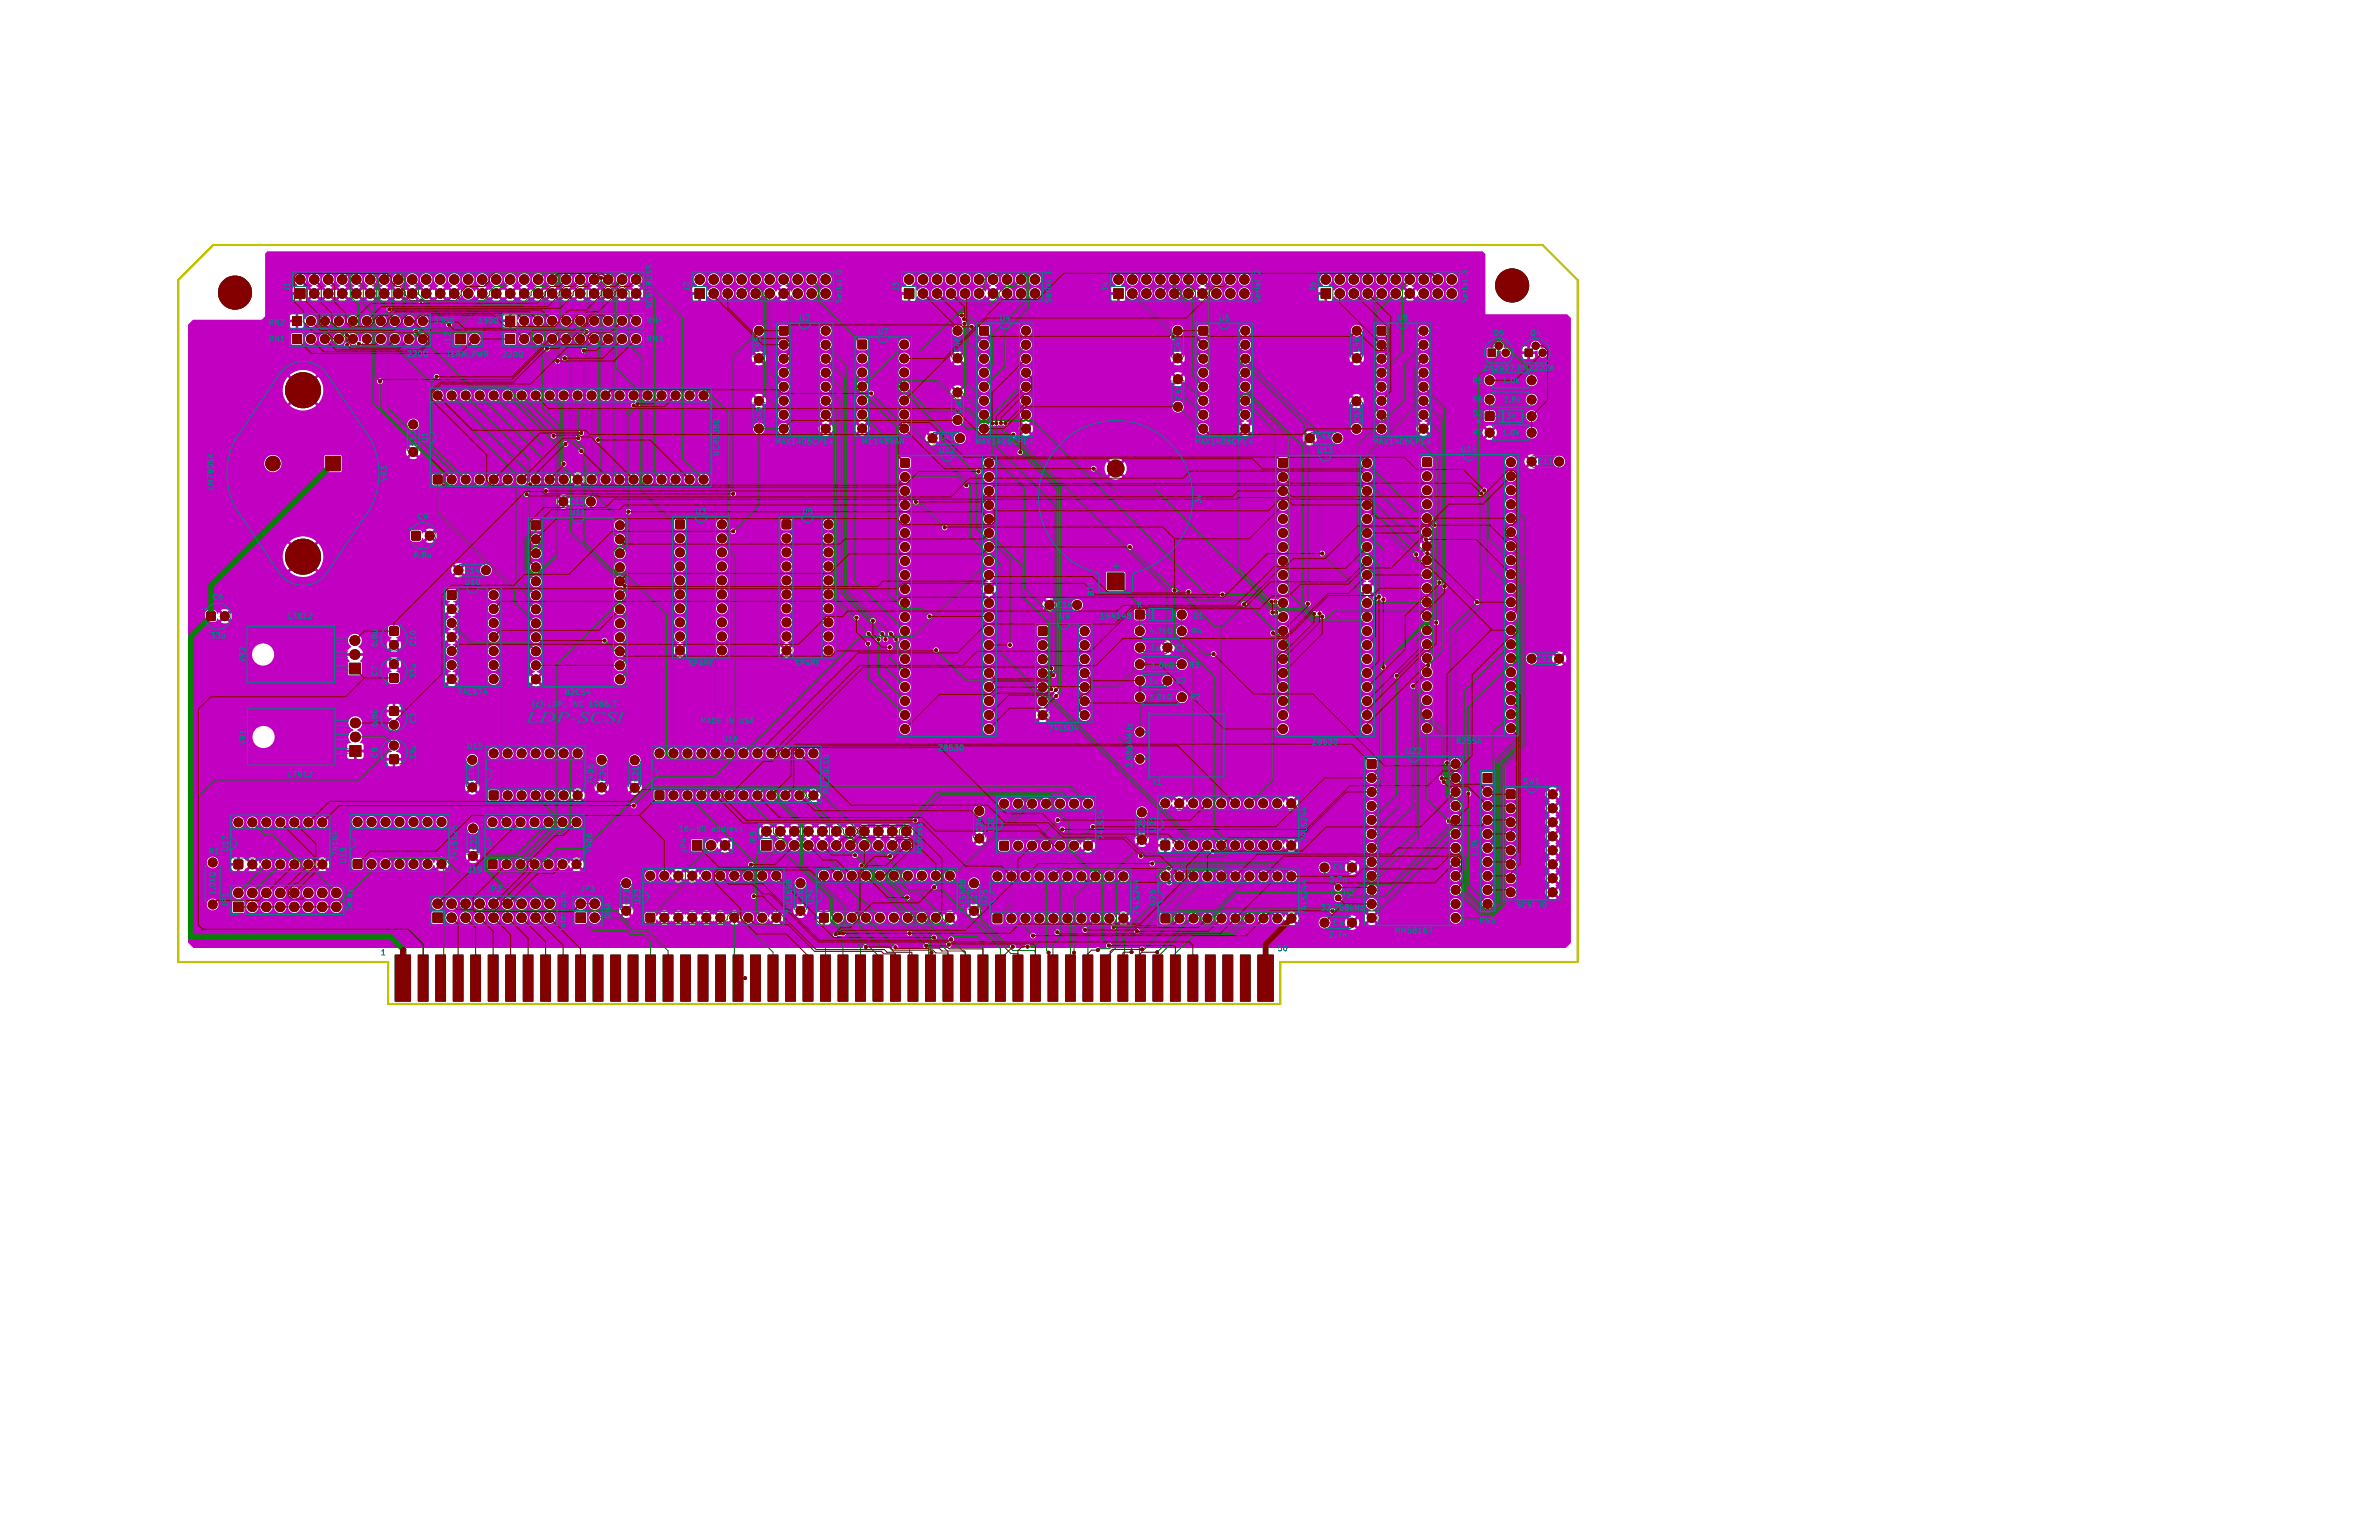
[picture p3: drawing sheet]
<svg xmlns="http://www.w3.org/2000/svg" width="432mm" height="279mm" viewBox="0 0 432 279" stroke-linecap="round" stroke-linejoin="round" font-family="sans-serif">
<defs><g id="words">
<text font-size="2.1" fill="#008484" x="203.5" y="103.7" transform="rotate(-90 203.5 103.7)">+</text>
<g font-size="1.4" fill="#008484">
<text x="52.8" y="53" transform="rotate(-90 52.8 53)">J1</text>
<text x="118.6" y="51.8" transform="rotate(-90 118.6 51.8)">BUSS</text>
<text x="125.3" y="53" transform="rotate(-90 125.3 53)">J2</text>
<text x="153" y="49.8" transform="rotate(-90 153 49.8)">0</text>
<text x="163.3" y="53" transform="rotate(-90 163.3 53)">J3</text>
<text x="191" y="49.8" transform="rotate(-90 191 49.8)">1</text>
<text x="201.3" y="53" transform="rotate(-90 201.3 53)">J4</text>
<text x="229" y="49.8" transform="rotate(-90 229 49.8)">2</text>
<text x="239" y="53" transform="rotate(-90 239 53)">J5</text>
<text x="266.6" y="49.8" transform="rotate(-90 266.6 49.8)">3</text>
<text x="48.6" y="59.2">RN2</text>
<text x="78.5" y="58.9">330Q</text>
<text x="86.5" y="58.9">330Q</text>
<text x="117.2" y="58.8">RN4</text>
<text x="118.6" y="56.2" transform="rotate(-90 118.6 56.2)">SCSI</text>
<text x="144.9" y="58.4">U2</text>
<text x="153" y="55.1" transform="rotate(-90 153 55.1)">Serial</text>
<text x="181.3" y="58.4">U4</text>
<text x="191" y="55.1" transform="rotate(-90 191 55.1)">Serial</text>
<text x="221.1" y="58.4">U6</text>
<text x="229" y="55.1" transform="rotate(-90 229 55.1)">Serial</text>
<text x="253.4" y="58.4">U8</text>
<text x="266.6" y="55.1" transform="rotate(-90 266.6 55.1)">Serial</text>
<text x="48.6" y="62.2">RN1</text>
<text x="73.7" y="64.9">220Q</text>
<text x="80.9" y="65">TERM_PWR</text>
<text x="81.9" y="63" transform="rotate(-90 81.9 63)">J12</text>
<text x="91" y="65">220Q</text>
<text x="117.2" y="62.2">RN3</text>
<text x="138.2" y="64.1" transform="rotate(-90 138.2 64.1)">C45</text>
<text x="159.2" y="60.9">U7</text>
<text x="174.5" y="64.1" transform="rotate(-90 174.5 64.1)">C46</text>
<text x="214.5" y="64.1" transform="rotate(-90 214.5 64.1)">C47</text>
<text x="246.9" y="64.1" transform="rotate(-90 246.9 64.1)">C48</text>
<text x="270.9" y="61.2">Q5</text>
<text x="277.6" y="61.2">Q4</text>
<text x="267.1" y="69.8">R5</text>
<text x="269" y="67.5">2N2907</text>
<text x="272.5" y="69.7">1.0k</text>
<text x="275.2" y="67.5">PN2222A</text>
<text x="138.6" y="76.8" transform="rotate(-90 138.6 76.8)">C49</text>
<text x="174.7" y="75.3" transform="rotate(-90 174.7 75.3)">C50</text>
<text x="214.7" y="72.7" transform="rotate(-90 214.7 72.7)">C51</text>
<text x="247.2" y="76.9" transform="rotate(-90 247.2 76.9)">C52</text>
<text x="267.1" y="73.2">R6</text>
<text x="267.1" y="75.7">D2</text>
<text x="267.9" y="77.2">K</text>
<text x="272.8" y="73.2">1.8k</text>
<text x="273.2" y="76.2">3V</text>
<text x="75.6" y="81.1" transform="rotate(-90 75.6 81.1)">C13</text>
<text x="77.8" y="80.5" transform="rotate(-90 77.8 80.5)">U1</text>
<text x="130.8" y="82.9" transform="rotate(-90 130.8 82.9)">NCR5380</text>
<text x="140.5" y="80.8">MAX1406CPE+</text>
<text x="156.3" y="80.8">MC1489AN</text>
<text x="170.2" y="80.1">C43</text>
<text x="170.3" y="82.4">U12</text>
<text x="176.8" y="80.8">MAX1406CPE+</text>
<text x="216.6" y="80.8">MAX1406CPE+</text>
<text x="238.7" y="80">C44</text>
<text x="238.9" y="82.4">U13</text>
<text x="249" y="80.8">MAX1406CPE+</text>
<text x="265" y="82.3">U14</text>
<text x="267.1" y="79.2">R7</text>
<text x="272.5" y="79.2">1.0k</text>
<text x="39" y="89.1" transform="rotate(-90 39 89.1)">LM7805K</text>
<text x="70.4" y="87.4" transform="rotate(-90 70.4 87.4)">VR3</text>
<text x="278.9" y="84.5">C11</text>
<text x="75.6" y="94.4">C9</text>
<text x="103.2" y="91.8">C15</text>
<text x="103.3" y="93.7">U11</text>
<text x="126.1" y="93.5">U3</text>
<text x="145.4" y="93.5">U5</text>
<text x="218.2" y="91.5" transform="rotate(-90 218.2 91.5)">3v</text>
<text x="75" y="101.4">6.8u</text>
<text x="84.1" y="104.3">C14</text>
<text x="84.2" y="106.4">U10</text>
<text x="38.4" y="109">C6</text>
<text x="52.1" y="112.5">L7812</text>
<text x="191.7" y="110.5">C16</text>
<text x="192.1" y="112.5">U9</text>
<text x="198.7" y="108.2" transform="rotate(-90 198.7 108.2)">BT1</text>
<text x="199.5" y="112.5">1N4148</text>
<text x="206.3" y="110.4">K</text>
<text x="216.4" y="112.5">D1</text>
<text x="38" y="116">33u</text>
<text x="68.7" y="117.5" transform="rotate(-90 68.7 117.5)">6.8u</text>
<text x="75.7" y="117.3" transform="rotate(-90 75.7 117.3)">C10</text>
<text x="208.2" y="118.2">.1u</text>
<text x="208.5" y="115.2">4.7kQ</text>
<text x="213.1" y="118.3">C1</text>
<text x="216.1" y="115.3">R4</text>
<text x="44.7" y="120.3" transform="rotate(-90 44.7 120.3)">VR2</text>
<text x="68.7" y="122.9" transform="rotate(-90 68.7 122.9)">C7</text>
<text x="75.7" y="123.3" transform="rotate(-90 75.7 123.3)">33u</text>
<text x="124.7" y="121.1">SPARE</text>
<text x="144.1" y="121.1">SPARE</text>
<text x="207.9" y="124.2">.1u</text>
<text x="208.8" y="121.5">1.0kQ</text>
<text x="213.3" y="124.2">C2</text>
<text x="215.6" y="121.4">R3</text>
<text x="278.7" y="120.3">C12</text>
<text x="75.7" y="131.4" transform="rotate(-90 75.7 131.4)">C3</text>
<text x="82.9" y="126.3">74LS74</text>
<text x="96.4" y="128.4">(c)</text>
<text x="99.5" y="128.4">LDP,</text>
<text x="102.4" y="126.3">82C54</text>
<text x="103.8" y="128.4">INC</text>
<text x="107.2" y="128.4">1986,7</text>
<text x="127" y="131.4">MADE IN</text>
<text x="134.3" y="131.4">USA</text>
<text x="208.5" y="127.2">1.0kQ</text>
<text x="215.9" y="127.2">R2</text>
<text x="44.8" y="135.2" transform="rotate(-90 44.8 135.2)">VR1</text>
<text x="68.7" y="137.6" transform="rotate(-90 68.7 137.6)">C8</text>
<text x="68.7" y="132" transform="rotate(-90 68.7 132)">6.8u</text>
<text x="84.6" y="136.1">U15</text>
<text x="131" y="134.8">U16</text>
<text x="170.1" y="136.4">Z8530</text>
<text x="190.1" y="132.8">74LS04</text>
<text x="238" y="135.3">Z8530</text>
<text x="255" y="137">U22</text>
<text x="264.2" y="135.2">8255A</text>
<text x="52.1" y="141.2">L7912</text>
<text x="75.7" y="138" transform="rotate(-90 75.7 138)">33u</text>
<text x="86.2" y="141.9" transform="rotate(-90 86.2 141.9)">C19</text>
<text x="107.9" y="142.5" transform="rotate(-90 107.9 142.5)">7406</text>
<text x="110.2" y="141.9" transform="rotate(-90 110.2 141.9)">C20</text>
<text x="116.1" y="142" transform="rotate(-90 116.1 142)">C21</text>
<text x="205.7" y="139.5" transform="rotate(-90 205.7 139.5)">3.6864MHz</text>
<text x="209" y="142.6">Y1</text>
<text x="276.4" y="142.5">SW1</text>
<text x="150.7" y="144.3" transform="rotate(-90 150.7 144.3)">PAL20L10</text>
<text x="37.7" y="155.2">R1</text>
<text x="41.7" y="154.6" transform="rotate(-90 41.7 154.6)">U17</text>
<text x="61.6" y="155.5" transform="rotate(-90 61.6 155.5)">74164</text>
<text x="86.7" y="154.4" transform="rotate(-90 86.7 154.4)">C22</text>
<text x="107.7" y="155" transform="rotate(-90 107.7 155)">7406</text>
<text x="123" y="151.1">16-bit</text>
<text x="124.9" y="154.9" transform="rotate(-90 124.9 154.9)">JP4</text>
<text x="129.1" y="151.1">address</text>
<text x="137.4" y="153.6" transform="rotate(-90 137.4 153.6)">JP5</text>
<text x="167.6" y="155.1" transform="rotate(-90 167.6 155.1)">Address</text>
<text x="178.5" y="151.2" transform="rotate(-90 178.5 151.2)">C24</text>
<text x="180.6" y="151.2" transform="rotate(-90 180.6 151.2)">U20</text>
<text x="200.5" y="152.5" transform="rotate(-90 200.5 152.5)">74LS14</text>
<text x="208" y="151.4" transform="rotate(-90 208 151.4)">C25</text>
<text x="210" y="151.1" transform="rotate(-90 210 151.1)">U21</text>
<text x="237.4" y="152.9" transform="rotate(-90 237.4 152.9)">74LS244</text>
<text x="268.4" y="155.6" transform="rotate(-90 268.4 155.6)">1.0k</text>
<text x="63" y="156.8" transform="rotate(-90 63 156.8)">U18</text>
<text x="83.2" y="156.3" transform="rotate(-90 83.2 156.3)">74LS125</text>
<text x="84.5" y="158.5">U19</text>
<text x="88.2" y="162">JP2</text>
<text x="105.2" y="161.9">JP3</text>
<text x="241.1" y="160.3">2.7n</text>
<text x="241.8" y="158.1">C4</text>
<text x="39.3" y="162.5" transform="rotate(-90 39.3 162.5)">1.0kQ</text>
<text x="41.6" y="164.8" transform="rotate(-90 41.6 164.8)">JP1</text>
<text x="64.1" y="165.4" transform="rotate(-90 64.1 165.4)">Delay</text>
<text x="111" y="166.9" transform="rotate(-90 111 166.9)">DMA</text>
<text x="114.5" y="164.3" transform="rotate(-90 114.5 164.3)">C23</text>
<text x="116.4" y="164.3" transform="rotate(-90 116.4 164.3)">U23</text>
<text x="144" y="166.1" transform="rotate(-90 144 166.1)">74LS688</text>
<text x="146" y="164.3" transform="rotate(-90 146 164.3)">C26</text>
<text x="147.9" y="164.3" transform="rotate(-90 147.9 164.3)">U24</text>
<text x="175.5" y="166.1" transform="rotate(-90 175.5 166.1)">74LS688</text>
<text x="177.5" y="164.3" transform="rotate(-90 177.5 164.3)">C27</text>
<text x="179.4" y="164.4" transform="rotate(-90 179.4 164.4)">U25</text>
<text x="207" y="166.2" transform="rotate(-90 207 166.2)">74LS244</text>
<text x="209.9" y="164.4" transform="rotate(-90 209.9 164.4)">U26</text>
<text x="237.5" y="166.2" transform="rotate(-90 237.5 166.2)">74LS244</text>
<text x="239.6" y="165.4">32.768kHz</text>
<text x="245.9" y="163" transform="rotate(-90 245.9 163)">Y2</text>
<text x="268.4" y="167.7">RN5</text>
<text x="275.1" y="164.9">SCSI</text>
<text x="279.5" y="164.9">ID</text>
<text x="69" y="173.4">1</text>
<text x="102.9" y="169" transform="rotate(-90 102.9 169)">Interrupts</text>
<text x="231.7" y="172.6">50</text>
<text x="241.1" y="170.3">2.7n</text>
<text x="241.8" y="168.1">C5</text>
<text x="252.9" y="169.6">MM58167</text>
</g>
</g></defs>
<g fill="#c200c2" stroke="#c200c2" stroke-width=".18">
<path d="M273.5 143.4h1.4v1.4h-1.4z"/>
<path d="M91.8 57.4h1.6v1.6h-1.6z"/>
<path d="M37.6 111.1h1.4v1.4h-1.4z"/>
<path d="M163.5 83.3h1.5v1.4h-1.5z"/>
<path d="M206.2 110.8h1.4v1.4h-1.4z"/>
<path d="M148.8 165.8h1.5v1.4h-1.5z"/>
<path d="M138.2 152.5h1.7v1.7h-1.7z"/>
<path d="M88.7 156.1h1.4v1.4h-1.4z"/>
<path d="M258.3 83.1h1.4v1.5h-1.4z"/>
<path d="M210.8 152.6h1.4v1.5h-1.4z"/>
<path d="M53.1 57.5h1.6v1.6h-1.6z"/>
<path d="M270.1 63.4h1.3v1.3h-1.3z"/>
<path d="M117.3 165.8h1.5v1.4h-1.5z"/>
<path d="M125.7 152.5h1.7v1.7h-1.7z"/>
<path d="M104.5 165.7h1.7v1.7h-1.7z"/>
<path d="M248.2 137.9h1.5v1.4h-1.5z"/>
<path d="M53.1 60.7h1.6v1.6h-1.6z"/>
<path d="M59.2 82.8h2.5v2.6h-2.5z"/>
<path d="M91.8 60.7h1.6v1.6h-1.6z"/>
<path d="M63.4 120.3h2v1.9h-2z"/>
<path d="M88.9 143.6h1.4v1.4h-1.4z"/>
<path d="M250 59.3h1.5v1.4h-1.5z"/>
<path d="M64.2 156h1.4v1.5h-1.4z"/>
<path d="M188.5 113.8h1.5v1.4h-1.5z"/>
<path d="M78.6 165.7h1.7v1.7h-1.7z"/>
<path d="M122.7 94.4h1.4v1.5h-1.4z"/>
<path d="M232.2 83.3h1.4v1.4h-1.4z"/>
<path d="M78.7 86.3h1.5v1.4h-1.5z"/>
<path d="M70.8 122.3h1.4v1.4h-1.4z"/>
<path d="M82.7 60.7h1.7v1.6h-1.7z"/>
<path d="M70.8 128.3h1.4v1.4h-1.4z"/>
<path d="M63.5 135.3h2v1.9h-2z"/>
<path d="M269.2 140.3h1.6v1.6h-1.6z"/>
<path d="M141.5 59.3h1.5v1.4h-1.5z"/>
<path d="M239.8 52.4h1.7v1.7h-1.7z"/>
<path d="M155.8 61.8h1.4v1.4h-1.4z"/>
<path d="M177.9 59.3h1.4v1.4h-1.4z"/>
<path d="M126.2 52.4h1.6v1.7h-1.6z"/>
<path d="M70.8 137h1.4v1.5h-1.4z"/>
<path d="M119 143.6h1.4v1.4h-1.4z"/>
<path d="M70.8 113.8h1.4v1.4h-1.4z"/>
<path d="M81.3 107.2h1.4v1.5h-1.4z"/>
<path d="M142 94.4h1.5v1.5h-1.5z"/>
<path d="M42.4 163.7h1.7v1.7h-1.7z"/>
<path d="M210.8 165.9h1.5v1.4h-1.5z"/>
<path d="M276.8 63.4h1.3v1.3h-1.3z"/>
<path d="M180.3 165.9h1.5v1.4h-1.5z"/>
<path d="M96.5 94.6h1.5v1.4h-1.5z"/>
<path d="M201 104h3v3h-3z"/>
<path d="M74.8 96.5h1.4v1.4h-1.4z"/>
<path d="M181.5 152.7h1.5v1.5h-1.5z"/>
<path d="M164.1 52.4h1.8v1.7h-1.8z"/>
<path d="M217.7 59.3h1.4v1.4h-1.4z"/>
<path d="M269.7 74.8h1.4v1.4h-1.4z"/>
<path d="M202.2 52.4h1.6v1.7h-1.6z"/>
<path d="M42.5 156.1h1.5v1.4h-1.5z"/>
<path d="M53.6 52.4h1.7v1.7h-1.7z"/>
<circle cx="195.5" cy="109.7" r=".8"/>
<circle cx="190.5" cy="109.7" r=".8"/>
<circle cx="274.2" cy="146.6" r=".8"/>
<circle cx="274.2" cy="149.2" r=".8"/>
<circle cx="274.2" cy="151.7" r=".8"/>
<circle cx="274.2" cy="154.3" r=".8"/>
<circle cx="274.2" cy="156.8" r=".8"/>
<circle cx="274.2" cy="159.3" r=".8"/>
<circle cx="274.2" cy="161.9" r=".8"/>
<circle cx="281.8" cy="161.9" r=".8"/>
<circle cx="281.8" cy="159.3" r=".8"/>
<circle cx="281.8" cy="156.8" r=".8"/>
<circle cx="281.8" cy="154.3" r=".8"/>
<circle cx="281.8" cy="151.7" r=".8"/>
<circle cx="281.8" cy="149.2" r=".8"/>
<circle cx="281.8" cy="146.6" r=".8"/>
<circle cx="281.8" cy="144.1" r=".8"/>
<circle cx="95.1" cy="58.2" r=".8"/>
<circle cx="97.7" cy="58.2" r=".8"/>
<circle cx="100.2" cy="58.2" r=".8"/>
<circle cx="102.8" cy="58.2" r=".8"/>
<circle cx="105.3" cy="58.2" r=".8"/>
<circle cx="107.8" cy="58.2" r=".8"/>
<circle cx="110.4" cy="58.2" r=".8"/>
<circle cx="112.9" cy="58.2" r=".8"/>
<circle cx="115.5" cy="58.2" r=".8"/>
<circle cx="40.8" cy="111.8" r=".8"/>
<circle cx="173.8" cy="76.2" r=".8"/>
<circle cx="173.8" cy="71.2" r=".8"/>
<circle cx="85.7" cy="137.9" r=".8"/>
<circle cx="85.7" cy="142.9" r=".8"/>
<circle cx="164.3" cy="86.5" r=".8"/>
<circle cx="164.3" cy="89.1" r=".8"/>
<circle cx="164.3" cy="91.6" r=".8"/>
<circle cx="164.3" cy="94.2" r=".8"/>
<circle cx="164.3" cy="96.7" r=".8"/>
<circle cx="164.3" cy="99.2" r=".8"/>
<circle cx="164.3" cy="101.8" r=".8"/>
<circle cx="164.3" cy="104.3" r=".8"/>
<circle cx="164.3" cy="106.9" r=".8"/>
<circle cx="164.3" cy="109.4" r=".8"/>
<circle cx="164.3" cy="111.9" r=".8"/>
<circle cx="164.3" cy="114.5" r=".8"/>
<circle cx="164.3" cy="117" r=".8"/>
<circle cx="164.3" cy="119.6" r=".8"/>
<circle cx="164.3" cy="122.1" r=".8"/>
<circle cx="164.3" cy="124.6" r=".8"/>
<circle cx="164.3" cy="127.2" r=".8"/>
<circle cx="164.3" cy="129.7" r=".8"/>
<circle cx="164.3" cy="132.3" r=".8"/>
<circle cx="179.5" cy="132.3" r=".8"/>
<circle cx="179.5" cy="129.7" r=".8"/>
<circle cx="179.5" cy="127.2" r=".8"/>
<circle cx="179.5" cy="124.6" r=".8"/>
<circle cx="179.5" cy="122.1" r=".8"/>
<circle cx="179.5" cy="119.6" r=".8"/>
<circle cx="179.5" cy="117" r=".8"/>
<circle cx="179.5" cy="114.5" r=".8"/>
<circle cx="179.5" cy="111.9" r=".8"/>
<circle cx="179.5" cy="109.4" r=".8"/>
<circle cx="179.5" cy="106.9" r=".8"/>
<circle cx="179.5" cy="104.3" r=".8"/>
<circle cx="179.5" cy="101.8" r=".8"/>
<circle cx="179.5" cy="99.2" r=".8"/>
<circle cx="179.5" cy="96.7" r=".8"/>
<circle cx="179.5" cy="94.2" r=".8"/>
<circle cx="179.5" cy="91.6" r=".8"/>
<circle cx="179.5" cy="89.1" r=".8"/>
<circle cx="179.5" cy="86.5" r=".8"/>
<circle cx="179.5" cy="84" r=".8"/>
<circle cx="207.2" cy="147.4" r=".8"/>
<circle cx="207.2" cy="152.4" r=".8"/>
<circle cx="214.5" cy="111.5" r=".8"/>
<circle cx="206.9" cy="114.5" r=".8"/>
<circle cx="214.5" cy="114.5" r=".8"/>
<circle cx="152.1" cy="166.5" r=".8"/>
<circle cx="154.6" cy="166.5" r=".8"/>
<circle cx="157.2" cy="166.5" r=".8"/>
<circle cx="159.7" cy="166.5" r=".8"/>
<circle cx="162.2" cy="166.5" r=".8"/>
<circle cx="164.8" cy="166.5" r=".8"/>
<circle cx="167.3" cy="166.5" r=".8"/>
<circle cx="169.9" cy="166.5" r=".8"/>
<circle cx="172.4" cy="166.5" r=".8"/>
<circle cx="172.4" cy="158.9" r=".8"/>
<circle cx="169.9" cy="158.9" r=".8"/>
<circle cx="167.3" cy="158.9" r=".8"/>
<circle cx="164.8" cy="158.9" r=".8"/>
<circle cx="162.2" cy="158.9" r=".8"/>
<circle cx="159.7" cy="158.9" r=".8"/>
<circle cx="157.2" cy="158.9" r=".8"/>
<circle cx="154.6" cy="158.9" r=".8"/>
<circle cx="152.1" cy="158.9" r=".8"/>
<circle cx="149.5" cy="158.9" r=".8"/>
<circle cx="177.8" cy="147.1" r=".8"/>
<circle cx="177.8" cy="152.1" r=".8"/>
<circle cx="206.9" cy="126.5" r=".8"/>
<circle cx="214.5" cy="126.5" r=".8"/>
<circle cx="139.1" cy="150.8" r=".85"/>
<circle cx="141.6" cy="153.4" r=".85"/>
<circle cx="141.6" cy="150.8" r=".85"/>
<circle cx="144.2" cy="153.4" r=".85"/>
<circle cx="144.2" cy="150.8" r=".85"/>
<circle cx="146.7" cy="153.4" r=".85"/>
<circle cx="146.7" cy="150.8" r=".85"/>
<circle cx="149.3" cy="153.4" r=".85"/>
<circle cx="149.3" cy="150.8" r=".85"/>
<circle cx="151.8" cy="153.4" r=".85"/>
<circle cx="151.8" cy="150.8" r=".85"/>
<circle cx="154.3" cy="153.4" r=".85"/>
<circle cx="154.3" cy="150.8" r=".85"/>
<circle cx="156.9" cy="153.4" r=".85"/>
<circle cx="156.9" cy="150.8" r=".85"/>
<circle cx="159.4" cy="153.4" r=".85"/>
<circle cx="159.4" cy="150.8" r=".85"/>
<circle cx="162" cy="153.4" r=".85"/>
<circle cx="162" cy="150.8" r=".85"/>
<circle cx="164.5" cy="153.4" r=".85"/>
<circle cx="164.5" cy="150.8" r=".85"/>
<circle cx="91.9" cy="156.8" r=".8"/>
<circle cx="94.5" cy="156.8" r=".8"/>
<circle cx="97" cy="156.8" r=".8"/>
<circle cx="99.6" cy="156.8" r=".8"/>
<circle cx="102.1" cy="156.8" r=".8"/>
<circle cx="104.6" cy="156.8" r=".8"/>
<circle cx="104.6" cy="149.2" r=".8"/>
<circle cx="102.1" cy="149.2" r=".8"/>
<circle cx="99.6" cy="149.2" r=".8"/>
<circle cx="97" cy="149.2" r=".8"/>
<circle cx="94.5" cy="149.2" r=".8"/>
<circle cx="91.9" cy="149.2" r=".8"/>
<circle cx="89.4" cy="149.2" r=".8"/>
<circle cx="259" cy="86.4" r=".8"/>
<circle cx="259" cy="88.9" r=".8"/>
<circle cx="259" cy="91.5" r=".8"/>
<circle cx="259" cy="94" r=".8"/>
<circle cx="259" cy="96.6" r=".8"/>
<circle cx="259" cy="99.1" r=".8"/>
<circle cx="259" cy="101.6" r=".8"/>
<circle cx="259" cy="104.2" r=".8"/>
<circle cx="259" cy="106.7" r=".8"/>
<circle cx="259" cy="109.3" r=".8"/>
<circle cx="259" cy="111.8" r=".8"/>
<circle cx="259" cy="114.3" r=".8"/>
<circle cx="259" cy="116.9" r=".8"/>
<circle cx="259" cy="119.4" r=".8"/>
<circle cx="259" cy="122" r=".8"/>
<circle cx="259" cy="124.5" r=".8"/>
<circle cx="259" cy="127" r=".8"/>
<circle cx="259" cy="129.6" r=".8"/>
<circle cx="259" cy="132.1" r=".8"/>
<circle cx="274.2" cy="132.1" r=".8"/>
<circle cx="274.2" cy="129.6" r=".8"/>
<circle cx="274.2" cy="127" r=".8"/>
<circle cx="274.2" cy="124.5" r=".8"/>
<circle cx="274.2" cy="122" r=".8"/>
<circle cx="274.2" cy="119.4" r=".8"/>
<circle cx="274.2" cy="116.9" r=".8"/>
<circle cx="274.2" cy="114.3" r=".8"/>
<circle cx="274.2" cy="111.8" r=".8"/>
<circle cx="274.2" cy="109.3" r=".8"/>
<circle cx="274.2" cy="106.7" r=".8"/>
<circle cx="274.2" cy="104.2" r=".8"/>
<circle cx="274.2" cy="101.6" r=".8"/>
<circle cx="274.2" cy="99.1" r=".8"/>
<circle cx="274.2" cy="96.6" r=".8"/>
<circle cx="274.2" cy="94" r=".8"/>
<circle cx="274.2" cy="91.5" r=".8"/>
<circle cx="274.2" cy="88.9" r=".8"/>
<circle cx="274.2" cy="86.4" r=".8"/>
<circle cx="274.2" cy="83.9" r=".8"/>
<circle cx="270.4" cy="72.5" r=".8"/>
<circle cx="278" cy="72.5" r=".8"/>
<circle cx="214" cy="153.4" r=".8"/>
<circle cx="216.6" cy="153.4" r=".8"/>
<circle cx="219.1" cy="153.4" r=".8"/>
<circle cx="221.7" cy="153.4" r=".8"/>
<circle cx="224.2" cy="153.4" r=".8"/>
<circle cx="226.7" cy="153.4" r=".8"/>
<circle cx="229.3" cy="153.4" r=".8"/>
<circle cx="231.8" cy="153.4" r=".8"/>
<circle cx="234.4" cy="153.4" r=".8"/>
<circle cx="234.4" cy="145.7" r=".8"/>
<circle cx="231.8" cy="145.7" r=".8"/>
<circle cx="229.3" cy="145.7" r=".8"/>
<circle cx="226.7" cy="145.7" r=".8"/>
<circle cx="224.2" cy="145.7" r=".8"/>
<circle cx="221.7" cy="145.7" r=".8"/>
<circle cx="219.1" cy="145.7" r=".8"/>
<circle cx="216.6" cy="145.7" r=".8"/>
<circle cx="214" cy="145.7" r=".8"/>
<circle cx="211.5" cy="145.7" r=".8"/>
<circle cx="42.7" cy="53.1" r="3"/>
<circle cx="56.4" cy="58.2" r=".8"/>
<circle cx="59" cy="58.2" r=".8"/>
<circle cx="61.5" cy="58.2" r=".8"/>
<circle cx="64" cy="58.2" r=".8"/>
<circle cx="66.6" cy="58.2" r=".8"/>
<circle cx="69.1" cy="58.2" r=".8"/>
<circle cx="71.7" cy="58.2" r=".8"/>
<circle cx="74.2" cy="58.2" r=".8"/>
<circle cx="76.7" cy="58.2" r=".8"/>
<circle cx="272" cy="62.7" r=".65"/>
<circle cx="273.3" cy="64" r=".65"/>
<circle cx="120.6" cy="166.5" r=".8"/>
<circle cx="123.1" cy="166.5" r=".8"/>
<circle cx="125.7" cy="166.5" r=".8"/>
<circle cx="128.2" cy="166.5" r=".8"/>
<circle cx="130.7" cy="166.5" r=".8"/>
<circle cx="133.3" cy="166.5" r=".8"/>
<circle cx="135.8" cy="166.5" r=".8"/>
<circle cx="138.4" cy="166.5" r=".8"/>
<circle cx="140.9" cy="166.5" r=".8"/>
<circle cx="140.9" cy="158.9" r=".8"/>
<circle cx="138.4" cy="158.9" r=".8"/>
<circle cx="135.8" cy="158.9" r=".8"/>
<circle cx="133.3" cy="158.9" r=".8"/>
<circle cx="130.7" cy="158.9" r=".8"/>
<circle cx="128.2" cy="158.9" r=".8"/>
<circle cx="125.7" cy="158.9" r=".8"/>
<circle cx="123.1" cy="158.9" r=".8"/>
<circle cx="120.6" cy="158.9" r=".8"/>
<circle cx="118" cy="158.9" r=".8"/>
<circle cx="174.2" cy="79.5" r=".8"/>
<circle cx="169.2" cy="79.5" r=".8"/>
<circle cx="242.7" cy="79.5" r=".8"/>
<circle cx="237.7" cy="79.5" r=".8"/>
<circle cx="246.2" cy="77.8" r=".8"/>
<circle cx="246.2" cy="72.8" r=".8"/>
<circle cx="129.1" cy="153.4" r=".85"/>
<circle cx="131.6" cy="153.4" r=".85"/>
<circle cx="105.4" cy="164" r=".85"/>
<circle cx="107.9" cy="166.5" r=".85"/>
<circle cx="107.9" cy="164" r=".85"/>
<circle cx="107.2" cy="91" r=".8"/>
<circle cx="102.2" cy="91" r=".8"/>
<circle cx="249" cy="141.1" r=".8"/>
<circle cx="249" cy="143.7" r=".8"/>
<circle cx="249" cy="146.2" r=".8"/>
<circle cx="249" cy="148.8" r=".8"/>
<circle cx="249" cy="151.3" r=".8"/>
<circle cx="249" cy="153.8" r=".8"/>
<circle cx="249" cy="156.4" r=".8"/>
<circle cx="249" cy="158.9" r=".8"/>
<circle cx="249" cy="161.5" r=".8"/>
<circle cx="249" cy="164" r=".8"/>
<circle cx="249" cy="166.5" r=".8"/>
<circle cx="264.2" cy="166.5" r=".8"/>
<circle cx="264.2" cy="164" r=".8"/>
<circle cx="264.2" cy="161.5" r=".8"/>
<circle cx="264.2" cy="158.9" r=".8"/>
<circle cx="264.2" cy="156.4" r=".8"/>
<circle cx="264.2" cy="153.8" r=".8"/>
<circle cx="264.2" cy="151.3" r=".8"/>
<circle cx="264.2" cy="148.8" r=".8"/>
<circle cx="264.2" cy="146.2" r=".8"/>
<circle cx="264.2" cy="143.7" r=".8"/>
<circle cx="264.2" cy="141.1" r=".8"/>
<circle cx="264.2" cy="138.6" r=".8"/>
<circle cx="56.4" cy="61.5" r=".8"/>
<circle cx="59" cy="61.5" r=".8"/>
<circle cx="61.5" cy="61.5" r=".8"/>
<circle cx="64.1" cy="61.5" r=".8"/>
<circle cx="66.6" cy="61.5" r=".8"/>
<circle cx="69.1" cy="61.5" r=".8"/>
<circle cx="71.7" cy="61.5" r=".8"/>
<circle cx="74.2" cy="61.5" r=".8"/>
<circle cx="76.8" cy="61.5" r=".8"/>
<circle cx="49.5" cy="84.1" r="1.3"/>
<circle cx="55" cy="70.8" r="3.2"/>
<circle cx="55" cy="101" r="3.2"/>
<circle cx="206.9" cy="137.7" r=".75"/>
<circle cx="206.9" cy="132.8" r=".75"/>
<circle cx="283" cy="83.7" r=".8"/>
<circle cx="278" cy="83.7" r=".8"/>
<circle cx="95.1" cy="61.5" r=".8"/>
<circle cx="97.7" cy="61.5" r=".8"/>
<circle cx="100.2" cy="61.5" r=".8"/>
<circle cx="102.8" cy="61.5" r=".8"/>
<circle cx="105.3" cy="61.5" r=".8"/>
<circle cx="107.8" cy="61.5" r=".8"/>
<circle cx="110.4" cy="61.5" r=".8"/>
<circle cx="112.9" cy="61.5" r=".8"/>
<circle cx="115.5" cy="61.5" r=".8"/>
<circle cx="206.9" cy="117.5" r=".8"/>
<circle cx="211.9" cy="117.5" r=".8"/>
<circle cx="176.8" cy="160.2" r=".8"/>
<circle cx="176.8" cy="165.2" r=".8"/>
<circle cx="278" cy="119.5" r=".8"/>
<circle cx="283" cy="119.5" r=".8"/>
<circle cx="92.1" cy="144.3" r=".8"/>
<circle cx="94.7" cy="144.3" r=".8"/>
<circle cx="97.2" cy="144.3" r=".8"/>
<circle cx="99.8" cy="144.3" r=".8"/>
<circle cx="102.3" cy="144.3" r=".8"/>
<circle cx="104.8" cy="144.3" r=".8"/>
<circle cx="104.8" cy="136.7" r=".8"/>
<circle cx="102.3" cy="136.7" r=".8"/>
<circle cx="99.8" cy="136.7" r=".8"/>
<circle cx="97.2" cy="136.7" r=".8"/>
<circle cx="94.7" cy="136.7" r=".8"/>
<circle cx="92.1" cy="136.7" r=".8"/>
<circle cx="89.6" cy="136.7" r=".8"/>
<circle cx="250.7" cy="62.5" r=".8"/>
<circle cx="250.7" cy="65.1" r=".8"/>
<circle cx="250.7" cy="67.6" r=".8"/>
<circle cx="250.7" cy="70.2" r=".8"/>
<circle cx="250.7" cy="72.7" r=".8"/>
<circle cx="250.7" cy="75.2" r=".8"/>
<circle cx="250.7" cy="77.8" r=".8"/>
<circle cx="258.4" cy="77.8" r=".8"/>
<circle cx="258.4" cy="75.2" r=".8"/>
<circle cx="258.4" cy="72.7" r=".8"/>
<circle cx="258.4" cy="70.2" r=".8"/>
<circle cx="258.4" cy="67.6" r=".8"/>
<circle cx="258.4" cy="65.1" r=".8"/>
<circle cx="258.4" cy="62.5" r=".8"/>
<circle cx="258.4" cy="60" r=".8"/>
<circle cx="67.4" cy="156.7" r=".8"/>
<circle cx="70" cy="156.7" r=".8"/>
<circle cx="72.5" cy="156.7" r=".8"/>
<circle cx="75.1" cy="156.7" r=".8"/>
<circle cx="77.6" cy="156.7" r=".8"/>
<circle cx="80.1" cy="156.7" r=".8"/>
<circle cx="80.1" cy="149.1" r=".8"/>
<circle cx="77.6" cy="149.1" r=".8"/>
<circle cx="75.1" cy="149.1" r=".8"/>
<circle cx="72.5" cy="149.1" r=".8"/>
<circle cx="70" cy="149.1" r=".8"/>
<circle cx="67.4" cy="149.1" r=".8"/>
<circle cx="64.9" cy="149.1" r=".8"/>
<circle cx="246.2" cy="60" r=".8"/>
<circle cx="246.2" cy="65" r=".8"/>
<circle cx="189.2" cy="117" r=".8"/>
<circle cx="189.2" cy="119.6" r=".8"/>
<circle cx="189.2" cy="122.1" r=".8"/>
<circle cx="189.2" cy="124.7" r=".8"/>
<circle cx="189.2" cy="127.2" r=".8"/>
<circle cx="189.2" cy="129.7" r=".8"/>
<circle cx="196.9" cy="129.7" r=".8"/>
<circle cx="196.9" cy="127.2" r=".8"/>
<circle cx="196.9" cy="124.7" r=".8"/>
<circle cx="196.9" cy="122.1" r=".8"/>
<circle cx="196.9" cy="119.6" r=".8"/>
<circle cx="196.9" cy="117" r=".8"/>
<circle cx="196.9" cy="114.5" r=".8"/>
<circle cx="79.4" cy="164" r=".85"/>
<circle cx="82" cy="166.5" r=".85"/>
<circle cx="82" cy="164" r=".85"/>
<circle cx="84.5" cy="166.5" r=".85"/>
<circle cx="84.5" cy="164" r=".85"/>
<circle cx="87" cy="166.5" r=".85"/>
<circle cx="87" cy="164" r=".85"/>
<circle cx="89.6" cy="166.5" r=".85"/>
<circle cx="89.6" cy="164" r=".85"/>
<circle cx="92.1" cy="166.5" r=".85"/>
<circle cx="92.1" cy="164" r=".85"/>
<circle cx="94.7" cy="166.5" r=".85"/>
<circle cx="94.7" cy="164" r=".85"/>
<circle cx="97.2" cy="166.5" r=".85"/>
<circle cx="97.2" cy="164" r=".85"/>
<circle cx="99.7" cy="166.5" r=".85"/>
<circle cx="99.7" cy="164" r=".85"/>
<circle cx="173.8" cy="60" r=".8"/>
<circle cx="173.8" cy="65" r=".8"/>
<circle cx="123.4" cy="97.7" r=".8"/>
<circle cx="123.4" cy="100.2" r=".8"/>
<circle cx="123.4" cy="102.8" r=".8"/>
<circle cx="123.4" cy="105.3" r=".8"/>
<circle cx="123.4" cy="107.8" r=".8"/>
<circle cx="123.4" cy="110.4" r=".8"/>
<circle cx="123.4" cy="112.9" r=".8"/>
<circle cx="123.4" cy="115.5" r=".8"/>
<circle cx="123.4" cy="118" r=".8"/>
<circle cx="131" cy="118" r=".8"/>
<circle cx="131" cy="115.5" r=".8"/>
<circle cx="131" cy="112.9" r=".8"/>
<circle cx="131" cy="110.4" r=".8"/>
<circle cx="131" cy="107.8" r=".8"/>
<circle cx="131" cy="105.3" r=".8"/>
<circle cx="131" cy="102.8" r=".8"/>
<circle cx="131" cy="100.2" r=".8"/>
<circle cx="131" cy="97.7" r=".8"/>
<circle cx="131" cy="95.1" r=".8"/>
<circle cx="137.7" cy="77.7" r=".8"/>
<circle cx="137.7" cy="72.7" r=".8"/>
<circle cx="109.2" cy="137.9" r=".8"/>
<circle cx="109.2" cy="142.9" r=".8"/>
<circle cx="137.7" cy="60" r=".8"/>
<circle cx="137.7" cy="65" r=".8"/>
<circle cx="232.9" cy="86.5" r=".8"/>
<circle cx="232.9" cy="89.1" r=".8"/>
<circle cx="232.9" cy="91.6" r=".8"/>
<circle cx="232.9" cy="94.2" r=".8"/>
<circle cx="232.9" cy="96.7" r=".8"/>
<circle cx="232.9" cy="99.2" r=".8"/>
<circle cx="232.9" cy="101.8" r=".8"/>
<circle cx="232.9" cy="104.3" r=".8"/>
<circle cx="232.9" cy="106.9" r=".8"/>
<circle cx="232.9" cy="109.4" r=".8"/>
<circle cx="232.9" cy="111.9" r=".8"/>
<circle cx="232.9" cy="114.5" r=".8"/>
<circle cx="232.9" cy="117" r=".8"/>
<circle cx="232.9" cy="119.6" r=".8"/>
<circle cx="232.9" cy="122.1" r=".8"/>
<circle cx="232.9" cy="124.6" r=".8"/>
<circle cx="232.9" cy="127.2" r=".8"/>
<circle cx="232.9" cy="129.7" r=".8"/>
<circle cx="232.9" cy="132.3" r=".8"/>
<circle cx="248.1" cy="132.3" r=".8"/>
<circle cx="248.1" cy="129.7" r=".8"/>
<circle cx="248.1" cy="127.2" r=".8"/>
<circle cx="248.1" cy="124.6" r=".8"/>
<circle cx="248.1" cy="122.1" r=".8"/>
<circle cx="248.1" cy="119.6" r=".8"/>
<circle cx="248.1" cy="117" r=".8"/>
<circle cx="248.1" cy="114.5" r=".8"/>
<circle cx="248.1" cy="111.9" r=".8"/>
<circle cx="248.1" cy="109.4" r=".8"/>
<circle cx="248.1" cy="106.9" r=".8"/>
<circle cx="248.1" cy="104.3" r=".8"/>
<circle cx="248.1" cy="101.8" r=".8"/>
<circle cx="248.1" cy="99.2" r=".8"/>
<circle cx="248.1" cy="96.7" r=".8"/>
<circle cx="248.1" cy="94.2" r=".8"/>
<circle cx="248.1" cy="91.6" r=".8"/>
<circle cx="248.1" cy="89.1" r=".8"/>
<circle cx="248.1" cy="86.5" r=".8"/>
<circle cx="248.1" cy="84" r=".8"/>
<circle cx="85.9" cy="150.3" r=".8"/>
<circle cx="85.9" cy="155.3" r=".8"/>
<circle cx="38.6" cy="164.1" r=".8"/>
<circle cx="38.6" cy="156.5" r=".8"/>
<circle cx="82" cy="87" r=".8"/>
<circle cx="84.5" cy="87" r=".8"/>
<circle cx="87.1" cy="87" r=".8"/>
<circle cx="89.6" cy="87" r=".8"/>
<circle cx="92.1" cy="87" r=".8"/>
<circle cx="94.7" cy="87" r=".8"/>
<circle cx="97.2" cy="87" r=".8"/>
<circle cx="99.8" cy="87" r=".8"/>
<circle cx="102.3" cy="87" r=".8"/>
<circle cx="104.8" cy="87" r=".8"/>
<circle cx="107.4" cy="87" r=".8"/>
<circle cx="109.9" cy="87" r=".8"/>
<circle cx="112.5" cy="87" r=".8"/>
<circle cx="115" cy="87" r=".8"/>
<circle cx="117.5" cy="87" r=".8"/>
<circle cx="120.1" cy="87" r=".8"/>
<circle cx="122.6" cy="87" r=".8"/>
<circle cx="125.2" cy="87" r=".8"/>
<circle cx="127.7" cy="87" r=".8"/>
<circle cx="127.7" cy="71.7" r=".8"/>
<circle cx="125.2" cy="71.7" r=".8"/>
<circle cx="122.6" cy="71.7" r=".8"/>
<circle cx="120.1" cy="71.7" r=".8"/>
<circle cx="117.5" cy="71.7" r=".8"/>
<circle cx="115" cy="71.7" r=".8"/>
<circle cx="112.5" cy="71.7" r=".8"/>
<circle cx="109.9" cy="71.7" r=".8"/>
<circle cx="107.4" cy="71.7" r=".8"/>
<circle cx="104.8" cy="71.7" r=".8"/>
<circle cx="102.3" cy="71.7" r=".8"/>
<circle cx="99.8" cy="71.7" r=".8"/>
<circle cx="97.2" cy="71.7" r=".8"/>
<circle cx="94.7" cy="71.7" r=".8"/>
<circle cx="92.1" cy="71.7" r=".8"/>
<circle cx="89.6" cy="71.7" r=".8"/>
<circle cx="87.1" cy="71.7" r=".8"/>
<circle cx="84.5" cy="71.7" r=".8"/>
<circle cx="82" cy="71.7" r=".8"/>
<circle cx="79.4" cy="71.7" r=".8"/>
<circle cx="71.5" cy="120.5" r=".8"/>
<circle cx="242.9" cy="161" r=".5"/>
<circle cx="242.9" cy="162.9" r=".5"/>
<circle cx="86.1" cy="61.5" r=".85"/>
<circle cx="206.9" cy="120.5" r=".8"/>
<circle cx="214.5" cy="120.5" r=".8"/>
<circle cx="71.5" cy="131.5" r=".8"/>
<circle cx="88.2" cy="103.4" r=".8"/>
<circle cx="83.2" cy="103.4" r=".8"/>
<circle cx="240.4" cy="167.4" r=".8"/>
<circle cx="245.4" cy="167.4" r=".8"/>
<circle cx="75" cy="77" r=".8"/>
<circle cx="75" cy="82" r=".8"/>
<circle cx="270" cy="143.7" r=".8"/>
<circle cx="270" cy="146.2" r=".8"/>
<circle cx="270" cy="148.8" r=".8"/>
<circle cx="270" cy="151.3" r=".8"/>
<circle cx="270" cy="153.8" r=".8"/>
<circle cx="270" cy="156.4" r=".8"/>
<circle cx="270" cy="158.9" r=".8"/>
<circle cx="270" cy="161.5" r=".8"/>
<circle cx="270" cy="164" r=".8"/>
<circle cx="142.2" cy="62.5" r=".8"/>
<circle cx="142.2" cy="65.1" r=".8"/>
<circle cx="142.2" cy="67.6" r=".8"/>
<circle cx="142.2" cy="70.2" r=".8"/>
<circle cx="142.2" cy="72.7" r=".8"/>
<circle cx="142.2" cy="75.2" r=".8"/>
<circle cx="142.2" cy="77.8" r=".8"/>
<circle cx="149.9" cy="77.8" r=".8"/>
<circle cx="149.9" cy="75.2" r=".8"/>
<circle cx="149.9" cy="72.7" r=".8"/>
<circle cx="149.9" cy="70.2" r=".8"/>
<circle cx="149.9" cy="67.6" r=".8"/>
<circle cx="149.9" cy="65.1" r=".8"/>
<circle cx="149.9" cy="62.5" r=".8"/>
<circle cx="149.9" cy="60" r=".8"/>
<circle cx="240.4" cy="157.4" r=".8"/>
<circle cx="245.4" cy="157.4" r=".8"/>
<circle cx="240.6" cy="50.7" r=".85"/>
<circle cx="243.2" cy="53.2" r=".85"/>
<circle cx="243.2" cy="50.7" r=".85"/>
<circle cx="245.7" cy="53.2" r=".85"/>
<circle cx="245.7" cy="50.7" r=".85"/>
<circle cx="248.3" cy="53.2" r=".85"/>
<circle cx="248.3" cy="50.7" r=".85"/>
<circle cx="250.8" cy="53.2" r=".85"/>
<circle cx="250.8" cy="50.7" r=".85"/>
<circle cx="253.3" cy="53.2" r=".85"/>
<circle cx="253.3" cy="50.7" r=".85"/>
<circle cx="255.9" cy="53.2" r=".85"/>
<circle cx="255.9" cy="50.7" r=".85"/>
<circle cx="258.4" cy="53.2" r=".85"/>
<circle cx="258.4" cy="50.7" r=".85"/>
<circle cx="261" cy="53.2" r=".85"/>
<circle cx="261" cy="50.7" r=".85"/>
<circle cx="263.5" cy="53.2" r=".85"/>
<circle cx="263.5" cy="50.7" r=".85"/>
<circle cx="156.5" cy="65" r=".8"/>
<circle cx="156.5" cy="67.6" r=".8"/>
<circle cx="156.5" cy="70.1" r=".8"/>
<circle cx="156.5" cy="72.7" r=".8"/>
<circle cx="156.5" cy="75.2" r=".8"/>
<circle cx="156.5" cy="77.7" r=".8"/>
<circle cx="164.1" cy="77.7" r=".8"/>
<circle cx="164.1" cy="75.2" r=".8"/>
<circle cx="164.1" cy="72.7" r=".8"/>
<circle cx="164.1" cy="70.1" r=".8"/>
<circle cx="164.1" cy="67.6" r=".8"/>
<circle cx="164.1" cy="65" r=".8"/>
<circle cx="164.1" cy="62.5" r=".8"/>
<circle cx="178.6" cy="62.5" r=".8"/>
<circle cx="178.6" cy="65.1" r=".8"/>
<circle cx="178.6" cy="67.6" r=".8"/>
<circle cx="178.6" cy="70.2" r=".8"/>
<circle cx="178.6" cy="72.7" r=".8"/>
<circle cx="178.6" cy="75.2" r=".8"/>
<circle cx="178.6" cy="77.8" r=".8"/>
<circle cx="186.2" cy="77.8" r=".8"/>
<circle cx="186.2" cy="75.2" r=".8"/>
<circle cx="186.2" cy="72.7" r=".8"/>
<circle cx="186.2" cy="70.2" r=".8"/>
<circle cx="186.2" cy="67.6" r=".8"/>
<circle cx="186.2" cy="65.1" r=".8"/>
<circle cx="186.2" cy="62.5" r=".8"/>
<circle cx="186.2" cy="60" r=".8"/>
<circle cx="113.6" cy="160.2" r=".8"/>
<circle cx="113.6" cy="165.2" r=".8"/>
<circle cx="127" cy="50.7" r=".85"/>
<circle cx="129.5" cy="53.2" r=".85"/>
<circle cx="129.5" cy="50.7" r=".85"/>
<circle cx="132.1" cy="53.2" r=".85"/>
<circle cx="132.1" cy="50.7" r=".85"/>
<circle cx="134.6" cy="53.2" r=".85"/>
<circle cx="134.6" cy="50.7" r=".85"/>
<circle cx="137.2" cy="53.2" r=".85"/>
<circle cx="137.2" cy="50.7" r=".85"/>
<circle cx="139.7" cy="53.2" r=".85"/>
<circle cx="139.7" cy="50.7" r=".85"/>
<circle cx="142.2" cy="53.2" r=".85"/>
<circle cx="142.2" cy="50.7" r=".85"/>
<circle cx="144.8" cy="53.2" r=".85"/>
<circle cx="144.8" cy="50.7" r=".85"/>
<circle cx="147.3" cy="53.2" r=".85"/>
<circle cx="147.3" cy="50.7" r=".85"/>
<circle cx="149.9" cy="53.2" r=".85"/>
<circle cx="149.9" cy="50.7" r=".85"/>
<circle cx="71.5" cy="135.2" r=".8"/>
<circle cx="122.2" cy="144.3" r=".8"/>
<circle cx="124.8" cy="144.3" r=".8"/>
<circle cx="127.3" cy="144.3" r=".8"/>
<circle cx="129.9" cy="144.3" r=".8"/>
<circle cx="132.4" cy="144.3" r=".8"/>
<circle cx="134.9" cy="144.3" r=".8"/>
<circle cx="137.5" cy="144.3" r=".8"/>
<circle cx="140" cy="144.3" r=".8"/>
<circle cx="142.6" cy="144.3" r=".8"/>
<circle cx="145.1" cy="144.3" r=".8"/>
<circle cx="147.6" cy="144.3" r=".8"/>
<circle cx="147.6" cy="136.7" r=".8"/>
<circle cx="145.1" cy="136.7" r=".8"/>
<circle cx="142.6" cy="136.7" r=".8"/>
<circle cx="140" cy="136.7" r=".8"/>
<circle cx="137.5" cy="136.7" r=".8"/>
<circle cx="134.9" cy="136.7" r=".8"/>
<circle cx="132.4" cy="136.7" r=".8"/>
<circle cx="129.9" cy="136.7" r=".8"/>
<circle cx="127.3" cy="136.7" r=".8"/>
<circle cx="124.8" cy="136.7" r=".8"/>
<circle cx="122.2" cy="136.7" r=".8"/>
<circle cx="119.7" cy="136.7" r=".8"/>
<circle cx="71.5" cy="117" r=".8"/>
<circle cx="115.2" cy="137.9" r=".8"/>
<circle cx="115.2" cy="142.9" r=".8"/>
<circle cx="82" cy="110.5" r=".8"/>
<circle cx="82" cy="113" r=".8"/>
<circle cx="82" cy="115.6" r=".8"/>
<circle cx="82" cy="118.1" r=".8"/>
<circle cx="82" cy="120.7" r=".8"/>
<circle cx="82" cy="123.2" r=".8"/>
<circle cx="89.6" cy="123.2" r=".8"/>
<circle cx="89.6" cy="120.7" r=".8"/>
<circle cx="89.6" cy="118.1" r=".8"/>
<circle cx="89.6" cy="115.6" r=".8"/>
<circle cx="89.6" cy="113" r=".8"/>
<circle cx="89.6" cy="110.5" r=".8"/>
<circle cx="89.6" cy="108" r=".8"/>
<circle cx="142.7" cy="97.7" r=".8"/>
<circle cx="142.7" cy="100.2" r=".8"/>
<circle cx="142.7" cy="102.8" r=".8"/>
<circle cx="142.7" cy="105.3" r=".8"/>
<circle cx="142.7" cy="107.8" r=".8"/>
<circle cx="142.7" cy="110.4" r=".8"/>
<circle cx="142.7" cy="112.9" r=".8"/>
<circle cx="142.7" cy="115.5" r=".8"/>
<circle cx="142.7" cy="118" r=".8"/>
<circle cx="150.4" cy="118" r=".8"/>
<circle cx="150.4" cy="115.5" r=".8"/>
<circle cx="150.4" cy="112.9" r=".8"/>
<circle cx="150.4" cy="110.4" r=".8"/>
<circle cx="150.4" cy="107.8" r=".8"/>
<circle cx="150.4" cy="105.3" r=".8"/>
<circle cx="150.4" cy="102.8" r=".8"/>
<circle cx="150.4" cy="100.2" r=".8"/>
<circle cx="150.4" cy="97.7" r=".8"/>
<circle cx="150.4" cy="95.1" r=".8"/>
<circle cx="43.3" cy="162" r=".85"/>
<circle cx="45.8" cy="164.5" r=".85"/>
<circle cx="45.8" cy="162" r=".85"/>
<circle cx="48.3" cy="164.5" r=".85"/>
<circle cx="48.3" cy="162" r=".85"/>
<circle cx="50.9" cy="164.5" r=".85"/>
<circle cx="50.9" cy="162" r=".85"/>
<circle cx="53.4" cy="164.5" r=".85"/>
<circle cx="53.4" cy="162" r=".85"/>
<circle cx="56" cy="164.5" r=".85"/>
<circle cx="56" cy="162" r=".85"/>
<circle cx="58.5" cy="164.5" r=".85"/>
<circle cx="58.5" cy="162" r=".85"/>
<circle cx="61" cy="164.5" r=".85"/>
<circle cx="61" cy="162" r=".85"/>
<circle cx="214.1" cy="166.6" r=".8"/>
<circle cx="216.6" cy="166.6" r=".8"/>
<circle cx="219.2" cy="166.6" r=".8"/>
<circle cx="221.7" cy="166.6" r=".8"/>
<circle cx="224.2" cy="166.6" r=".8"/>
<circle cx="226.8" cy="166.6" r=".8"/>
<circle cx="229.3" cy="166.6" r=".8"/>
<circle cx="231.9" cy="166.6" r=".8"/>
<circle cx="234.4" cy="166.6" r=".8"/>
<circle cx="234.4" cy="159" r=".8"/>
<circle cx="231.9" cy="159" r=".8"/>
<circle cx="229.3" cy="159" r=".8"/>
<circle cx="226.8" cy="159" r=".8"/>
<circle cx="224.2" cy="159" r=".8"/>
<circle cx="221.7" cy="159" r=".8"/>
<circle cx="219.2" cy="159" r=".8"/>
<circle cx="216.6" cy="159" r=".8"/>
<circle cx="214.1" cy="159" r=".8"/>
<circle cx="211.5" cy="159" r=".8"/>
<circle cx="211.9" cy="123.5" r=".8"/>
<circle cx="206.9" cy="123.5" r=".8"/>
<circle cx="278.7" cy="62.7" r=".65"/>
<circle cx="280" cy="64" r=".65"/>
<circle cx="183.6" cy="166.6" r=".8"/>
<circle cx="186.1" cy="166.6" r=".8"/>
<circle cx="188.7" cy="166.6" r=".8"/>
<circle cx="191.2" cy="166.6" r=".8"/>
<circle cx="193.7" cy="166.6" r=".8"/>
<circle cx="196.3" cy="166.6" r=".8"/>
<circle cx="198.8" cy="166.6" r=".8"/>
<circle cx="201.4" cy="166.6" r=".8"/>
<circle cx="203.9" cy="166.6" r=".8"/>
<circle cx="203.9" cy="159" r=".8"/>
<circle cx="201.4" cy="159" r=".8"/>
<circle cx="198.8" cy="159" r=".8"/>
<circle cx="196.3" cy="159" r=".8"/>
<circle cx="193.7" cy="159" r=".8"/>
<circle cx="191.2" cy="159" r=".8"/>
<circle cx="188.7" cy="159" r=".8"/>
<circle cx="186.1" cy="159" r=".8"/>
<circle cx="183.6" cy="159" r=".8"/>
<circle cx="181" cy="159" r=".8"/>
<circle cx="97.3" cy="97.8" r=".8"/>
<circle cx="97.3" cy="100.4" r=".8"/>
<circle cx="97.3" cy="102.9" r=".8"/>
<circle cx="97.3" cy="105.5" r=".8"/>
<circle cx="97.3" cy="108" r=".8"/>
<circle cx="97.3" cy="110.5" r=".8"/>
<circle cx="97.3" cy="113.1" r=".8"/>
<circle cx="97.3" cy="115.6" r=".8"/>
<circle cx="97.3" cy="118.2" r=".8"/>
<circle cx="97.3" cy="120.7" r=".8"/>
<circle cx="97.3" cy="123.2" r=".8"/>
<circle cx="112.5" cy="123.2" r=".8"/>
<circle cx="112.5" cy="120.7" r=".8"/>
<circle cx="112.5" cy="118.2" r=".8"/>
<circle cx="112.5" cy="115.6" r=".8"/>
<circle cx="112.5" cy="113.1" r=".8"/>
<circle cx="112.5" cy="110.5" r=".8"/>
<circle cx="112.5" cy="108" r=".8"/>
<circle cx="112.5" cy="105.5" r=".8"/>
<circle cx="112.5" cy="102.9" r=".8"/>
<circle cx="112.5" cy="100.4" r=".8"/>
<circle cx="112.5" cy="97.8" r=".8"/>
<circle cx="112.5" cy="95.3" r=".8"/>
<circle cx="202.5" cy="85" r="1.5"/>
<circle cx="78" cy="97.2" r=".8"/>
<circle cx="274.5" cy="51.8" r="3"/>
<circle cx="184.8" cy="153.4" r=".8"/>
<circle cx="187.3" cy="153.4" r=".8"/>
<circle cx="189.9" cy="153.4" r=".8"/>
<circle cx="192.4" cy="153.4" r=".8"/>
<circle cx="194.9" cy="153.4" r=".8"/>
<circle cx="197.5" cy="153.4" r=".8"/>
<circle cx="197.5" cy="145.8" r=".8"/>
<circle cx="194.9" cy="145.8" r=".8"/>
<circle cx="192.4" cy="145.8" r=".8"/>
<circle cx="189.9" cy="145.8" r=".8"/>
<circle cx="187.3" cy="145.8" r=".8"/>
<circle cx="184.8" cy="145.8" r=".8"/>
<circle cx="182.2" cy="145.8" r=".8"/>
<circle cx="145.3" cy="160.2" r=".8"/>
<circle cx="145.3" cy="165.2" r=".8"/>
<circle cx="165" cy="50.7" r=".85"/>
<circle cx="167.5" cy="53.2" r=".85"/>
<circle cx="167.5" cy="50.7" r=".85"/>
<circle cx="170.1" cy="53.2" r=".85"/>
<circle cx="170.1" cy="50.7" r=".85"/>
<circle cx="172.6" cy="53.2" r=".85"/>
<circle cx="172.6" cy="50.7" r=".85"/>
<circle cx="175.2" cy="53.2" r=".85"/>
<circle cx="175.2" cy="50.7" r=".85"/>
<circle cx="177.7" cy="53.2" r=".85"/>
<circle cx="177.7" cy="50.7" r=".85"/>
<circle cx="180.2" cy="53.2" r=".85"/>
<circle cx="180.2" cy="50.7" r=".85"/>
<circle cx="182.8" cy="53.2" r=".85"/>
<circle cx="182.8" cy="50.7" r=".85"/>
<circle cx="185.3" cy="53.2" r=".85"/>
<circle cx="185.3" cy="50.7" r=".85"/>
<circle cx="187.9" cy="53.2" r=".85"/>
<circle cx="187.9" cy="50.7" r=".85"/>
<circle cx="270.4" cy="78.5" r=".8"/>
<circle cx="278" cy="78.5" r=".8"/>
<circle cx="213.8" cy="73.8" r=".8"/>
<circle cx="213.8" cy="68.8" r=".8"/>
<circle cx="218.4" cy="62.5" r=".8"/>
<circle cx="218.4" cy="65.1" r=".8"/>
<circle cx="218.4" cy="67.6" r=".8"/>
<circle cx="218.4" cy="70.2" r=".8"/>
<circle cx="218.4" cy="72.7" r=".8"/>
<circle cx="218.4" cy="75.2" r=".8"/>
<circle cx="218.4" cy="77.8" r=".8"/>
<circle cx="226" cy="77.8" r=".8"/>
<circle cx="226" cy="75.2" r=".8"/>
<circle cx="226" cy="72.7" r=".8"/>
<circle cx="226" cy="70.2" r=".8"/>
<circle cx="226" cy="67.6" r=".8"/>
<circle cx="226" cy="65.1" r=".8"/>
<circle cx="226" cy="62.5" r=".8"/>
<circle cx="226" cy="60" r=".8"/>
<circle cx="213.7" cy="60" r=".8"/>
<circle cx="213.7" cy="65" r=".8"/>
<circle cx="278" cy="75.5" r=".8"/>
<circle cx="203" cy="50.7" r=".85"/>
<circle cx="205.5" cy="53.2" r=".85"/>
<circle cx="205.5" cy="50.7" r=".85"/>
<circle cx="208.1" cy="53.2" r=".85"/>
<circle cx="208.1" cy="50.7" r=".85"/>
<circle cx="210.6" cy="53.2" r=".85"/>
<circle cx="210.6" cy="50.7" r=".85"/>
<circle cx="213.2" cy="53.2" r=".85"/>
<circle cx="213.2" cy="50.7" r=".85"/>
<circle cx="215.7" cy="53.2" r=".85"/>
<circle cx="215.7" cy="50.7" r=".85"/>
<circle cx="218.2" cy="53.2" r=".85"/>
<circle cx="218.2" cy="50.7" r=".85"/>
<circle cx="220.8" cy="53.2" r=".85"/>
<circle cx="220.8" cy="50.7" r=".85"/>
<circle cx="223.3" cy="53.2" r=".85"/>
<circle cx="223.3" cy="50.7" r=".85"/>
<circle cx="225.9" cy="53.2" r=".85"/>
<circle cx="225.9" cy="50.7" r=".85"/>
<circle cx="45.8" cy="156.8" r=".8"/>
<circle cx="48.3" cy="156.8" r=".8"/>
<circle cx="50.9" cy="156.8" r=".8"/>
<circle cx="53.4" cy="156.8" r=".8"/>
<circle cx="56" cy="156.8" r=".8"/>
<circle cx="58.5" cy="156.8" r=".8"/>
<circle cx="58.5" cy="149.2" r=".8"/>
<circle cx="56" cy="149.2" r=".8"/>
<circle cx="53.4" cy="149.2" r=".8"/>
<circle cx="50.9" cy="149.2" r=".8"/>
<circle cx="48.3" cy="149.2" r=".8"/>
<circle cx="45.8" cy="149.2" r=".8"/>
<circle cx="43.3" cy="149.2" r=".8"/>
<circle cx="270.4" cy="69" r=".8"/>
<circle cx="278" cy="69" r=".8"/>
<circle cx="54.5" cy="50.7" r=".85"/>
<circle cx="57" cy="53.2" r=".85"/>
<circle cx="57" cy="50.7" r=".85"/>
<circle cx="59.6" cy="53.2" r=".85"/>
<circle cx="59.6" cy="50.7" r=".85"/>
<circle cx="62.1" cy="53.2" r=".85"/>
<circle cx="62.1" cy="50.7" r=".85"/>
<circle cx="64.7" cy="53.2" r=".85"/>
<circle cx="64.7" cy="50.7" r=".85"/>
<circle cx="67.2" cy="53.2" r=".85"/>
<circle cx="67.2" cy="50.7" r=".85"/>
<circle cx="69.7" cy="53.2" r=".85"/>
<circle cx="69.7" cy="50.7" r=".85"/>
<circle cx="72.3" cy="53.2" r=".85"/>
<circle cx="72.3" cy="50.7" r=".85"/>
<circle cx="74.8" cy="53.2" r=".85"/>
<circle cx="74.8" cy="50.7" r=".85"/>
<circle cx="77.4" cy="53.2" r=".85"/>
<circle cx="77.4" cy="50.7" r=".85"/>
<circle cx="79.9" cy="53.2" r=".85"/>
<circle cx="79.9" cy="50.7" r=".85"/>
<circle cx="82.4" cy="53.2" r=".85"/>
<circle cx="82.4" cy="50.7" r=".85"/>
<circle cx="85" cy="53.2" r=".85"/>
<circle cx="85" cy="50.7" r=".85"/>
<circle cx="87.5" cy="53.2" r=".85"/>
<circle cx="87.5" cy="50.7" r=".85"/>
<circle cx="90.1" cy="53.2" r=".85"/>
<circle cx="90.1" cy="50.7" r=".85"/>
<circle cx="92.6" cy="53.2" r=".85"/>
<circle cx="92.6" cy="50.7" r=".85"/>
<circle cx="95.1" cy="53.2" r=".85"/>
<circle cx="95.1" cy="50.7" r=".85"/>
<circle cx="97.7" cy="53.2" r=".85"/>
<circle cx="97.7" cy="50.7" r=".85"/>
<circle cx="100.2" cy="53.2" r=".85"/>
<circle cx="100.2" cy="50.7" r=".85"/>
<circle cx="102.8" cy="53.2" r=".85"/>
<circle cx="102.8" cy="50.7" r=".85"/>
<circle cx="105.3" cy="53.2" r=".85"/>
<circle cx="105.3" cy="50.7" r=".85"/>
<circle cx="107.8" cy="53.2" r=".85"/>
<circle cx="107.8" cy="50.7" r=".85"/>
<circle cx="110.4" cy="53.2" r=".85"/>
<circle cx="110.4" cy="50.7" r=".85"/>
<circle cx="112.9" cy="53.2" r=".85"/>
<circle cx="112.9" cy="50.7" r=".85"/>
<circle cx="115.5" cy="53.2" r=".85"/>
<circle cx="115.5" cy="50.7" r=".85"/>
<circle cx="135.3" cy="177.5" r=".25"/>
<circle cx="73.3" cy="172.3" r=".25"/>
<circle cx="169.6" cy="161" r=".25"/>
<circle cx="151.7" cy="169.5" r=".25"/>
<circle cx="161.5" cy="155.4" r=".25"/>
<circle cx="136.8" cy="162.6" r=".25"/>
<circle cx="169.1" cy="172.8" r=".25"/>
<circle cx="157.2" cy="171.8" r=".25"/>
<circle cx="162.5" cy="171.9" r=".25"/>
<circle cx="168.1" cy="171.6" r=".25"/>
<circle cx="183.8" cy="171.7" r=".25"/>
<circle cx="172.2" cy="171.4" r=".25"/>
<circle cx="190.3" cy="172.8" r=".25"/>
<circle cx="194.9" cy="172.8" r=".25"/>
<circle cx="199.2" cy="172.4" r=".25"/>
<circle cx="207.3" cy="172.3" r=".25"/>
<circle cx="205.4" cy="172.7" r=".25"/>
<circle cx="206.4" cy="169" r=".25"/>
<circle cx="210" cy="172.8" r=".25"/>
<circle cx="201.3" cy="171.5" r=".25"/>
<circle cx="207.1" cy="155.3" r=".25"/>
<circle cx="153" cy="169.4" r=".25"/>
<circle cx="165.1" cy="169.3" r=".25"/>
<circle cx="169.5" cy="170.1" r=".25"/>
<circle cx="172.6" cy="170.4" r=".25"/>
<circle cx="164.6" cy="162.8" r=".25"/>
<circle cx="152.3" cy="169.3" r=".25"/>
<circle cx="192" cy="148.8" r=".25"/>
<circle cx="133.1" cy="96.4" r=".25"/>
<circle cx="133.1" cy="89.6" r=".25"/>
<circle cx="220.3" cy="118.7" r=".25"/>
<circle cx="63" cy="60.8" r=".25"/>
<circle cx="109.1" cy="50.4" r=".25"/>
<circle cx="79.2" cy="68.4" r=".25"/>
<circle cx="70.7" cy="56.1" r=".25"/>
<circle cx="105" cy="79.5" r=".25"/>
<circle cx="106" cy="63.6" r=".25"/>
<circle cx="76.4" cy="54.6" r=".25"/>
<circle cx="65.1" cy="62.4" r=".25"/>
<circle cx="75.5" cy="60.1" r=".25"/>
<circle cx="100.5" cy="79.1" r=".25"/>
<circle cx="99.3" cy="63.2" r=".25"/>
<circle cx="108.6" cy="79.8" r=".25"/>
<circle cx="105.5" cy="81.9" r=".25"/>
<circle cx="63" cy="62.6" r=".25"/>
<circle cx="69" cy="69.2" r=".25"/>
<circle cx="102.5" cy="65" r=".25"/>
<circle cx="102.6" cy="80.6" r=".25"/>
<circle cx="101.2" cy="65.5" r=".25"/>
<circle cx="102.3" cy="84.2" r=".25"/>
<circle cx="106.5" cy="60.2" r=".25"/>
<circle cx="105.5" cy="78.6" r=".25"/>
<circle cx="168.7" cy="111.8" r=".25"/>
<circle cx="198.5" cy="85" r=".25"/>
<circle cx="155.2" cy="155.2" r=".25"/>
<circle cx="136.3" cy="156.9" r=".25"/>
<circle cx="156.4" cy="157" r=".25"/>
<circle cx="263" cy="149" r=".25"/>
<circle cx="262" cy="141.9" r=".25"/>
<circle cx="261.7" cy="141.2" r=".25"/>
<circle cx="198.4" cy="150" r=".25"/>
<circle cx="114.1" cy="92.8" r=".25"/>
<circle cx="115.7" cy="73.3" r=".25"/>
<circle cx="205.1" cy="99.2" r=".25"/>
<circle cx="225.8" cy="109.6" r=".25"/>
<circle cx="96.2" cy="87.9" r=".25"/>
<circle cx="212.2" cy="160.1" r=".25"/>
<circle cx="268.9" cy="89.5" r=".25"/>
<circle cx="175.4" cy="88" r=".25"/>
<circle cx="115" cy="73.6" r=".25"/>
<circle cx="251.1" cy="108.8" r=".25"/>
<circle cx="251.1" cy="121" r=".25"/>
<circle cx="262.7" cy="138.4" r=".25"/>
<circle cx="202.1" cy="168.2" r=".25"/>
<circle cx="257.1" cy="100.6" r=".25"/>
<circle cx="197" cy="168.7" r=".25"/>
<circle cx="166.2" cy="91.1" r=".25"/>
<circle cx="99.1" cy="89.1" r=".25"/>
<circle cx="266.5" cy="144" r=".25"/>
<circle cx="213.2" cy="107.1" r=".25"/>
<circle cx="171.5" cy="95.7" r=".25"/>
<circle cx="220.1" cy="154.4" r=".25"/>
<circle cx="269.4" cy="89" r=".25"/>
<circle cx="209.1" cy="156.7" r=".25"/>
<circle cx="183.9" cy="78.9" r=".25"/>
<circle cx="158.1" cy="71.4" r=".25"/>
<circle cx="113.4" cy="106.3" r=".25"/>
<circle cx="231.1" cy="114.9" r=".25"/>
<circle cx="215.7" cy="107.4" r=".25"/>
<circle cx="259.1" cy="100.4" r=".25"/>
<circle cx="268.1" cy="109.3" r=".25"/>
<circle cx="187.5" cy="169.7" r=".25"/>
<circle cx="177.6" cy="85.5" r=".25"/>
<circle cx="260.3" cy="95.3" r=".25"/>
<circle cx="212.2" cy="157.6" r=".25"/>
<circle cx="258.8" cy="97.9" r=".25"/>
<circle cx="191.9" cy="169.1" r=".25"/>
<circle cx="95.6" cy="89.7" r=".25"/>
<circle cx="160.1" cy="115" r=".25"/>
<circle cx="160.7" cy="116" r=".25"/>
<circle cx="159.4" cy="116" r=".25"/>
<circle cx="158.4" cy="112.6" r=".25"/>
<circle cx="155.5" cy="112.1" r=".25"/>
<circle cx="157.6" cy="116.8" r=".25"/>
<circle cx="161.7" cy="115" r=".25"/>
<circle cx="162.7" cy="116" r=".25"/>
<circle cx="161.5" cy="117.4" r=".25"/>
<circle cx="157.7" cy="115" r=".25"/>
<circle cx="190.8" cy="121.3" r=".25"/>
<circle cx="180.1" cy="76.8" r=".25"/>
<circle cx="182.5" cy="76.8" r=".25"/>
<circle cx="191.7" cy="126.3" r=".25"/>
<circle cx="174.6" cy="57.2" r=".25"/>
<circle cx="181.7" cy="76.8" r=".25"/>
<circle cx="191.6" cy="125.2" r=".25"/>
<circle cx="175.1" cy="58.7" r=".25"/>
<circle cx="185.2" cy="82.1" r=".25"/>
<circle cx="191.1" cy="122.5" r=".25"/>
<circle cx="190.8" cy="125.1" r=".25"/>
<circle cx="180.8" cy="76.8" r=".25"/>
<circle cx="175" cy="57.9" r=".25"/>
<circle cx="176.4" cy="59.3" r=".25"/>
<circle cx="183.3" cy="117" r=".25"/>
<circle cx="231.5" cy="109.1" r=".25"/>
<circle cx="231.6" cy="111.1" r=".25"/>
<circle cx="237.4" cy="109.5" r=".25"/>
<circle cx="240" cy="111.9" r=".25"/>
<circle cx="230.8" cy="109.2" r=".25"/>
<circle cx="231" cy="111.1" r=".25"/>
<circle cx="239.5" cy="111.3" r=".25"/>
<circle cx="238.5" cy="111.4" r=".25"/>
<circle cx="212.9" cy="61.1" r=".25"/>
<circle cx="262.2" cy="106.4" r=".25"/>
<circle cx="261.3" cy="105.7" r=".25"/>
<circle cx="249.7" cy="108.6" r=".25"/>
<circle cx="260.7" cy="112.9" r=".25"/>
<circle cx="250.3" cy="108.3" r=".25"/>
<circle cx="259.2" cy="120.7" r=".25"/>
<circle cx="221.9" cy="107.9" r=".25"/>
<circle cx="240" cy="100.4" r=".25"/>
<circle cx="109.7" cy="116.2" r=".25"/>
<circle cx="169.9" cy="118" r=".25"/>
<circle cx="253.5" cy="122.6" r=".25"/>
<circle cx="192.8" cy="150.5" r=".25"/>
<circle cx="256.5" cy="124.5" r=".25"/>
<circle cx="166.1" cy="148.8" r=".25"/>
<circle cx="115" cy="146.2" r=".25"/>
<circle cx="186.5" cy="171.7" r=".25"/>
</g>
<path d="M64.4 118.8h.1M64.4 116.2h.1M64.5 133.7h.1M64.5 131.2h.1" fill="none" stroke="#c200c2" stroke-width="1.9"/>
<g fill="#c200c2">
<path d="M108.9 51l.4-.1 .2 .5 .5 .4v.2l-.4 .1 .7 .7-.4 .3-.6-.6-.2 .1-.1-.1-.7 .6-.3-.3 .6-.7-.4-.2v-.1l.5-.4z"/>
<path d="M35 58h12.5l.6-.6h4.5v.6h1v.5h-1v.7l.2 .3 .8 .1v-1h.5v1l.8-.1 .3-.3v-.6l.2-.1a1.07 1.07 0 0 0 1.2 .8 1.07 1.07 0 0 0 .9-1.2h.4v.3a1.06 1.06 0 0 0 1.2 .9 1.06 1.06 0 0 0 .9-1.2h.5v.3a1.06 1.06 0 0 0 1.1 .9 1.06 1.06 0 0 0 1-1.2h.4v.3a1.06 1.06 0 0 0 1.2 .9 1.06 1.06 0 0 0 .9-1.2h.4v.3a1.06 1.06 0 0 0 1.2 .9 1.06 1.06 0 0 0 .9-1.2h.5v.3a1.06 1.06 0 0 0 1.1 .9 1.06 1.06 0 0 0 1-1.2h.4v.3a1.06 1.06 0 0 0 1.2 .9 1.06 1.06 0 0 0 .9-1.2h.5v.3a1.06 1.06 0 0 0 1.1 .9 1.06 1.06 0 0 0 1-1.2h.4v.3a1.06 1.06 0 0 0 .8 .9 1.06 1.06 0 0 0 1.1-.4h3.4v.1a.51 .51 0 0 0 .8 .4 .51 .51 0 0 0 0-.9 .51 .51 0 0 0-.8 .4h-3.4l.2-.5v-.5l-.5-.5h14v.6h1v.5h-1l.1 .7 .4 .3h.6v-1h.4v1l.8-.1 .2-.2 .1-.6 .1-.1a1.1 1.1 0 0 0 1.3 .7 1.1 1.1 0 0 0 .9-1.1h.4v.2a1.06 1.06 0 0 0 1.2 1 1.06 1.06 0 0 0 .9-1.2h.5v.2a1.06 1.06 0 0 0 1.1 1 1.06 1.06 0 0 0 1-1.2h.4v.2a1.06 1.06 0 0 0 1.2 1 1.06 1.06 0 0 0 .9-1.2h.4v.2a1.06 1.06 0 0 0 1.2 1 1.06 1.06 0 0 0 1-1.2h.4v.2a1.06 1.06 0 0 0 1.1 1 1.06 1.06 0 0 0 1-1.2h.4v.2a1.06 1.06 0 0 0 1.2 1 1.06 1.06 0 0 0 .9-1.2h.5v.2a1.06 1.06 0 0 0 1.1 1 1.06 1.06 0 0 0 1-1.2h.4v.2a1.06 1.06 0 0 0 1.6 .8 1.06 1.06 0 0 0 0-1.8 1.06 1.06 0 0 0-1.6 .8l-.4-.1a1.06 1.06 0 0 0-1.1-.9 1.06 1.06 0 0 0-1 1l-.5-.1a1.06 1.06 0 0 0-1-.9 1.06 1.06 0 0 0-1.1 1l-.4-.1a1.06 1.06 0 0 0-1.1-.9 1.06 1.06 0 0 0-1 1l-.5-.1a1.06 1.06 0 0 0-1-.9 1.06 1.06 0 0 0-1.1 1l-.4-.1a1.06 1.06 0 0 0-1.1-.9 1.06 1.06 0 0 0-1 1l-.4-.1a1.06 1.06 0 0 0-1.1-.9 1.06 1.06 0 0 0-1 1l-.5-.1a1.06 1.06 0 0 0-1-.9 1.06 1.06 0 0 0-1.1 1l-.4-.1a1.11 1.11 0 0 0-1.1-.9 1.11 1.11 0 0 0-1.1 .8h-.1l-.1-.7-.4-.3h-.6v1h-.4v-1l-.8 .1-.3 .4h-14a1.05 1.05 0 0 0-1.6 .7h-.4l-.1-.1a1.06 1.06 0 0 0-1-.8 1.06 1.06 0 0 0-1 .9h-.5v-.1a1.06 1.06 0 0 0-1.1-.8 1.06 1.06 0 0 0-1 .9h-.4v-.1a1.06 1.06 0 0 0-1.1-.8 1.06 1.06 0 0 0-1 .9h-.5v-.1a1.06 1.06 0 0 0-1.1-.8 1.06 1.06 0 0 0-1 .9h-.4v-.1a1.06 1.06 0 0 0-1.1-.8 1.06 1.06 0 0 0-1 .9h-.4l-.1-.1a1.06 1.06 0 0 0-1-.8 1.06 1.06 0 0 0-1 .9h-.5v-.1a1.06 1.06 0 0 0-1.1-.8 1.06 1.06 0 0 0-1 .9h-.4v-.1a1.11 1.11 0 0 0-1.1-.8 1.11 1.11 0 0 0-1.1 .8l-.1-.1-.1-.7-.4-.3h-.6v1h-.5v-1l-.8 .1-.2 .4h-4.5v-1.3h22.1v.1a.51 .51 0 0 0 .8 .4 .51 .51 0 0 0 0-.9 .51 .51 0 0 0-.8 .4h-22.1v-3.7h5.1v.6h.9v.5h-.9v.7l.2 .3 .8 .1v-.9h.5v.9h.8l.2-.1 .2-.5 .7-.6 .3 .3-.6 .7a1.34 1.34 0 0 0 1.5 0l-.6-.7 .3-.3 .7 .6 .1-.1 .2 .1 .6-.6 .4 .3-.7 .7a1.33 1.33 0 0 0 1.5 0l-.6-.7 .4-.3 .6 .6 .2-.1 .1 .1 .6-.6 .4 .3-.6 .7a1.33 1.33 0 0 0 1.5 0l-.7-.7 .4-.3 .6 .6 .2-.1 .1 .1 .7-.6 .3 .3-.6 .7a1.33 1.33 0 0 0 1.5 0l-.6-.7 .3-.3 .7 .6 .1-.1 .2 .1 .6-.6 .4 .3-.7 .7a1.33 1.33 0 0 0 1.6 0l-.7-.7 .4-.3 .6 .6 .2-.1 .1 .1 .7-.6 .3 .3-.6 .7a1.33 1.33 0 0 0 1.5 0l-.6-.7 .3-.3 .7 .6 .1-.1 .2 .1 .6-.6 .4 .3-.7 .7a1.33 1.33 0 0 0 1.5 0l-.6-.7 .4-.3 .6 .6 .2-.1 .1 .1 .6-.6 .4 .3-.6 .7a1.33 1.33 0 0 0 1.5 0l-.7-.7 .4-.3 .8 .7a.58 .58 0 0 0 .1 .9 .58 .58 0 0 0 .8-.4h.7l.4-.2-.6-.7 .3-.3 .7 .6 .1-.1 .2 .1 .6-.6 .4 .3-.6 .7a1.34 1.34 0 0 0 1.5 0l-.7-.7 .4-.3 .6 .6 .2-.1 .1 .1 .7-.6 .3 .3-.6 .7a1.33 1.33 0 0 0 1.5 0l-.6-.7 .3-.3 .7 .6 .2-.4a1.23 1.23 0 0 0 1.2 .8 1.23 1.23 0 0 0 1.1-.8l.3 .4 .6-.6 .4 .3-.6 .7a1.34 1.34 0 0 0 1.5 0l-.7-.7 .4-.3 .6 .6 .2-.1 .1 .1 .7-.6 .3 .3-.6 .7a1.33 1.33 0 0 0 1.5 0l-.6-.7 .3-.3 .7 .6 .1-.1 .2 .1 .6-.6 .4 .3-.7 .7a1.33 1.33 0 0 0 1.6 0l-.7-.7 .4-.3 .6 .6 .2-.1 .1 .1 .7-.6 .3 .3-.6 .7a1.33 1.33 0 0 0 1.5 0l-.6-.7 .3-.3 .7 .6 .1-.1 .2 .1 .6-.6 .4 .3-.7 .7a1.33 1.33 0 0 0 1.5 0l-.6-.7 .4-.3 .6 .6 .2-.1 .1 .1 .6-.6 .4 .3-.6 .7a1.33 1.33 0 0 0 1.5 0l-.7-.7 .4-.3 .6 .6 .2-.1 .1 .1 .7-.6 .3 .3-.6 .7a1.33 1.33 0 0 0 1.5 0l-.6-.7 .3-.3 .7 .6 .1-.1 .2 .1 .6-.6 .4 .3-.7 .7a1.33 1.33 0 0 0 1.6 0l-.7-.7 .4-.3 .6 .6 .2-.1 .1 .1 .7-.6 .3 .3-.6 .7a1.33 1.33 0 0 0 1.5 0l-.6-.7 .3-.3 .7 .6 .1-.1 .2 .1 .6-.6 .4 .3-.7 .7a1.33 1.33 0 0 0 1.5 0l-.6-.7 .4-.3 .6 .6 .2-.1 .1 .1 .6-.6 .4 .3-.6 .7a1.33 1.33 0 0 0 1.5 0l-.7-.7 .4-.3 .6 .6 .2-.1 .1 .1 .7-.6 .3 .3-.6 .7a1.33 1.33 0 0 0 1.5 0l-.6-.7 .3-.3 .7 .6a1.34 1.34 0 0 0 0-1.5l-.7 .6-.3-.3 .4-.4h9.6v.6h1v.5h-1l.1 .7 .1 .3 .2 .1h.7v-.9h.5v.9h.7a.62 .62 0 0 0 .5-.8l.1-.1a1.14 1.14 0 0 0 1.3 .6 1.14 1.14 0 0 0 .8-1.1h.4v.1a1.11 1.11 0 0 0 1.2 1.1 1.11 1.11 0 0 0 1-1.2h.3v.1a1.11 1.11 0 0 0 1.2 1.1 1.11 1.11 0 0 0 1-1.2h.4v.1a1.11 1.11 0 0 0 1.1 1.1 1.11 1.11 0 0 0 1.1-1.2h.3v.1a1.11 1.11 0 0 0 .9 1 1.11 1.11 0 0 0 1.2-.6l.2-.1 .2 .4 .7-.6 .3 .3-.6 .7a1.33 1.33 0 0 0 1.5 0l-.6-.7 .3-.3 .7 .6 .2-.4a1.17 1.17 0 0 0 1.3 .7 1.17 1.17 0 0 0 1-1.1h.3v.1a1.11 1.11 0 0 0 1.2 1.1 1.11 1.11 0 0 0 1-1.2h.4v.1a1.11 1.11 0 0 0 1.6 .9 1.11 1.11 0 0 0 .1-1.8h13.1v.6h1v.5h-1l.1 .7 .1 .3 .2 .1h.7v-.9h.5v.9h.8a.83 .83 0 0 0 .4-.8h.2a1.11 1.11 0 0 0 1.2 .5 1.11 1.11 0 0 0 .8-1.1h.4v.1a1.11 1.11 0 0 0 1.2 1.1 1.11 1.11 0 0 0 1-1.2h.3v.1a1.11 1.11 0 0 0 1.2 1.1 1.11 1.11 0 0 0 1-1.2h.4v.1a1.11 1.11 0 0 0 1.1 1.1 1.11 1.11 0 0 0 1.1-1.2h.3v.1a1.11 1.11 0 0 0 .9 1 1.11 1.11 0 0 0 1.2-.6l.2-.1 .2 .4 .7-.6 .3 .3-.6 .7a1.33 1.33 0 0 0 1.5 0l-.6-.7 .3-.3 .7 .6 .2-.4a1.17 1.17 0 0 0 1.3 .7 1.17 1.17 0 0 0 1-1.1h.3v.1a1.11 1.11 0 0 0 1.2 1.1 1.11 1.11 0 0 0 1-1.2h.4v.1a1.11 1.11 0 0 0 1.6 .9 1.11 1.11 0 0 0 .1-1.8h13.2v.6h.9v.5h-.9v.7l.1 .3 .2 .1h.7v-.9h.6v.9h.7a.83 .83 0 0 0 .4-.8h.2a1.11 1.11 0 0 0 1.2 .5 1.11 1.11 0 0 0 .8-1.1h.4v.1a1.11 1.11 0 0 0 1.2 1.1 1.11 1.11 0 0 0 1-1.2h.3v.1a1.11 1.11 0 0 0 1.2 1.1 1.11 1.11 0 0 0 1-1.2h.4v.1a1.11 1.11 0 0 0 1.1 1.1 1.11 1.11 0 0 0 1.1-1.2h.3v.1a1.11 1.11 0 0 0 .9 1 1.11 1.11 0 0 0 1.2-.6l.2-.1 .2 .4 .7-.6 .3 .3-.6 .7a1.33 1.33 0 0 0 1.5 0l-.6-.7 .3-.3 .7 .6 .2-.4a1.17 1.17 0 0 0 1.3 .7 1.17 1.17 0 0 0 1-1.1h.3v.1a1.11 1.11 0 0 0 1.2 1.1 1.11 1.11 0 0 0 1-1.2h.4v.1a1.11 1.11 0 0 0 1.6 .9 1.11 1.11 0 0 0 .1-1.8h12.8v.6h.9v.5h-.9v.7l.1 .3 .3 .1h.7v-.9h.5v.9h.7a.83 .83 0 0 0 .5-.8h.1a1.11 1.11 0 0 0 1.3 .5 1.11 1.11 0 0 0 .8-1.1h.3v.1a1.11 1.11 0 0 0 1.2 1.1 1.11 1.11 0 0 0 1-1.2h.4v.1a1.11 1.11 0 0 0 1.1 1.1 1.11 1.11 0 0 0 1.1-1.2h.3v.1a1.11 1.11 0 0 0 1.2 1.1 1.11 1.11 0 0 0 1-1.2h.3v.1a1.11 1.11 0 0 0 1 1 1.11 1.11 0 0 0 1.2-.6l.1-.1 .3 .4 .6-.6 .4 .3-.7 .7a1.33 1.33 0 0 0 1.5 0l-.6-.7 .4-.3 .6 .6 .3-.4a1.17 1.17 0 0 0 1.3 .7 1.17 1.17 0 0 0 .9-1.1h.4v.1a1.11 1.11 0 0 0 1.1 1.1 1.11 1.11 0 0 0 1.1-1.2h.3v.1a1.11 1.11 0 0 0 1.7 .9 1.11 1.11 0 0 0 0-1.9 1.11 1.11 0 0 0-1.7 .9h-.3l-.1-.2a1.11 1.11 0 0 0-1.1-.9 1.11 1.11 0 0 0-1 1.1h-.4v-.2a1.11 1.11 0 0 0-1-.9 1.11 1.11 0 0 0-1.1 .7l-.2 .1-.2-.4-.6 .6-.4-.3 .6-.7-.4-.2 .1-.2a1.11 1.11 0 0 0 .7-1.1h.3v.2a1.11 1.11 0 0 0 1.2 1 1.11 1.11 0 0 0 1-1.2h.4v.2a1.11 1.11 0 0 0 1.1 1 1.11 1.11 0 0 0 1.1-1.2h.3v.2a1.11 1.11 0 0 0 1.7 .9 1.11 1.11 0 0 0 0-1.9 1.11 1.11 0 0 0-1.7 .8h-.3l-.1-.1a1.11 1.11 0 0 0-1.1-.9 1.11 1.11 0 0 0-1 1h-.4v-.1a1.11 1.11 0 0 0-1.2-.9 1.11 1.11 0 0 0-1 1h-.3v-.1a1.11 1.11 0 0 0-1.8-.6 1.11 1.11 0 0 0 .3 1.8v.2l-.4 .2 .7 .7-.4 .3-.6-.6-.2 .4h-.2a1.13 1.13 0 0 0-1.1-.8 1.13 1.13 0 0 0-1 .9l-.1 .2h-.3a1.11 1.11 0 0 0-1.1-1.1 1.11 1.11 0 0 0-1.1 1.1h-.3l-.1-.2a1.11 1.11 0 0 0-1.1-.9 1.11 1.11 0 0 0-1 1.1h-.4v-.2a1.11 1.11 0 0 0-1.2-.9 1.11 1.11 0 0 0-1 1.1h-.3v-.2a1.17 1.17 0 0 0-1-.8 1.17 1.17 0 0 0-1.2 .6l-.1-.1a.64 .64 0 0 0-.8-.8v-.2l.5-.6v-.5h.4a1.11 1.11 0 0 0 1.1 1.2 1.11 1.11 0 0 0 1.1-1.2h.3v.2a1.11 1.11 0 0 0 1.2 1 1.11 1.11 0 0 0 1-1.2h.4v.2a1.11 1.11 0 0 0 1.1 1 1.11 1.11 0 0 0 1.1-1.2h.3v.2a1.11 1.11 0 0 0 1.2 1 1.11 1.11 0 0 0 1-1.2h.3v.2a1.11 1.11 0 0 0 1.7 .9 1.11 1.11 0 0 0 0-1.9 1.11 1.11 0 0 0-1.7 .8h-.3v-.1a1.11 1.11 0 0 0-1.2-.9 1.11 1.11 0 0 0-1 1h-.3l-.1-.1a1.11 1.11 0 0 0-1.1-.9 1.11 1.11 0 0 0-1 1h-.4v-.1a1.11 1.11 0 0 0-1.2-.9 1.11 1.11 0 0 0-1 1h-.3v-.1a1.11 1.11 0 0 0-1.2-.9 1.11 1.11 0 0 0-1 1h-.4v-.1a1.13 1.13 0 0 0-1.8-.6 1.13 1.13 0 0 0 .3 1.9l-.1 .1a.6 .6 0 0 0-.8 .5l-12.9-.1a1.11 1.11 0 0 0-1.6 .9h-.4v-.2a1.11 1.11 0 0 0-1.2-.9 1.11 1.11 0 0 0-1 1.1h-.3v-.2a1.11 1.11 0 0 0-1-.9 1.11 1.11 0 0 0-1.1 .7l-.2 .1-.2-.4-.7 .6-.3-.3 .6-.7-.4-.2 .1-.2a1.11 1.11 0 0 0 .6-1.1h.4v.2a1.11 1.11 0 0 0 1.2 1 1.11 1.11 0 0 0 1-1.2h.3v.2a1.11 1.11 0 0 0 1.2 1 1.11 1.11 0 0 0 1-1.2h.4v.2a1.11 1.11 0 0 0 1.6 .9 1.11 1.11 0 0 0 0-1.9 1.11 1.11 0 0 0-1.6 .8h-.4v-.1a1.11 1.11 0 0 0-1.2-.9 1.11 1.11 0 0 0-1 1h-.3v-.1a1.11 1.11 0 0 0-1.2-.9 1.11 1.11 0 0 0-1 1h-.4v-.1a1.11 1.11 0 0 0-1.8-.6 1.11 1.11 0 0 0 .3 1.8l.1 .2-.4 .2 .6 .7-.3 .3-.7-.6-.2 .4h-.1a1.13 1.13 0 0 0-1.1-.8 1.13 1.13 0 0 0-1.1 .9v.2h-.3a1.11 1.11 0 0 0-1.1-1.1 1.11 1.11 0 0 0-1.1 1.1h-.4v-.2a1.11 1.11 0 0 0-1.2-.9 1.11 1.11 0 0 0-1 1.1h-.3v-.2a1.11 1.11 0 0 0-1.2-.9 1.11 1.11 0 0 0-1 1.1h-.4v-.2a1.17 1.17 0 0 0-1-.8 1.17 1.17 0 0 0-1.1 .6l-.1-.1a.64 .64 0 0 0-.9-.8v-.2l.5-.6 .1-.5h.3a1.11 1.11 0 0 0 1.1 1.2 1.11 1.11 0 0 0 1.1-1.2h.4v.2a1.11 1.11 0 0 0 1.2 1 1.11 1.11 0 0 0 1-1.2h.3v.2a1.11 1.11 0 0 0 1.2 1 1.11 1.11 0 0 0 1-1.2h.4v.2a1.11 1.11 0 0 0 1.1 1 1.11 1.11 0 0 0 1.1-1.2h.3v.2a1.11 1.11 0 0 0 1.7 .9 1.11 1.11 0 0 0 0-1.9 1.11 1.11 0 0 0-1.7 .8h-.3l-.1-.1a1.11 1.11 0 0 0-1.1-.9 1.11 1.11 0 0 0-1 1h-.4v-.1a1.11 1.11 0 0 0-1.2-.9 1.11 1.11 0 0 0-1 1h-.3v-.1a1.11 1.11 0 0 0-1.2-.9 1.11 1.11 0 0 0-1 1h-.4v-.1a1.11 1.11 0 0 0-1.1-.9 1.11 1.11 0 0 0-1.1 1h-.3v-.1a1.13 1.13 0 0 0-1.8-.6 1.13 1.13 0 0 0 .2 1.9l-.1 .1a.6 .6 0 0 0-.7 .5l-13.3-.1a1.11 1.11 0 0 0-1.6 .9h-.4v-.2a1.11 1.11 0 0 0-1.2-.9 1.11 1.11 0 0 0-1 1.1h-.3v-.2a1.11 1.11 0 0 0-1-.9 1.11 1.11 0 0 0-1.1 .7l-.2 .1-.2-.4-.7 .6-.3-.3 .6-.7-.4-.2 .1-.2a1.11 1.11 0 0 0 .6-1.1h.4v.2a1.11 1.11 0 0 0 1.2 1 1.11 1.11 0 0 0 1-1.2h.3v.2a1.11 1.11 0 0 0 1.2 1 1.11 1.11 0 0 0 1-1.2h.4v.2a1.11 1.11 0 0 0 1.6 .9 1.11 1.11 0 0 0 0-1.9 1.11 1.11 0 0 0-1.6 .8h-.4v-.1a1.11 1.11 0 0 0-1.2-.9 1.11 1.11 0 0 0-1 1h-.3v-.1a1.11 1.11 0 0 0-1.2-.9 1.11 1.11 0 0 0-1 1h-.4v-.1a1.11 1.11 0 0 0-1.8-.6 1.11 1.11 0 0 0 .3 1.8l.1 .2-.4 .2 .6 .7-.3 .3-.7-.6-.2 .4h-.1a1.13 1.13 0 0 0-1.1-.8 1.13 1.13 0 0 0-1.1 .9v.2h-.3a1.11 1.11 0 0 0-1.1-1.1 1.11 1.11 0 0 0-1.1 1.1h-.4v-.2a1.11 1.11 0 0 0-1.2-.9 1.11 1.11 0 0 0-1 1.1h-.3v-.2a1.11 1.11 0 0 0-1.2-.9 1.11 1.11 0 0 0-1 1.1h-.4v-.2a1.17 1.17 0 0 0-1-.8 1.17 1.17 0 0 0-1.1 .6l-.1-.1a.64 .64 0 0 0-.9-.8v-.2l.5-.6 .1-.5h.3a1.11 1.11 0 0 0 1.1 1.2 1.11 1.11 0 0 0 1.1-1.2h.4v.2a1.11 1.11 0 0 0 1.2 1 1.11 1.11 0 0 0 1-1.2h.3v.2a1.11 1.11 0 0 0 1.2 1 1.11 1.11 0 0 0 1-1.2h.4v.2a1.11 1.11 0 0 0 1.1 1 1.11 1.11 0 0 0 1.1-1.2h.3v.2a1.11 1.11 0 0 0 1.7 .9 1.11 1.11 0 0 0 0-1.9 1.11 1.11 0 0 0-1.7 .8h-.3l-.1-.1a1.11 1.11 0 0 0-1.1-.9 1.11 1.11 0 0 0-1 1h-.4v-.1a1.11 1.11 0 0 0-1.2-.9 1.11 1.11 0 0 0-1 1h-.3v-.1a1.11 1.11 0 0 0-1.2-.9 1.11 1.11 0 0 0-1 1h-.4v-.1a1.11 1.11 0 0 0-1.1-.9 1.11 1.11 0 0 0-1.1 1h-.3v-.1a1.13 1.13 0 0 0-1.8-.6 1.13 1.13 0 0 0 .2 1.9l-.1 .1a.6 .6 0 0 0-.8 .5l-13.2-.1a1.11 1.11 0 0 0-1.6 .9h-.4v-.2a1.11 1.11 0 0 0-1.2-.9 1.11 1.11 0 0 0-1 1.1h-.3v-.2a1.11 1.11 0 0 0-1-.9 1.11 1.11 0 0 0-1.1 .7l-.2 .1-.2-.4-.7 .6-.3-.3 .6-.7-.4-.2 .1-.2a1.11 1.11 0 0 0 .6-1.1h.4v.2a1.11 1.11 0 0 0 1.2 1 1.11 1.11 0 0 0 1-1.2h.3v.2a1.11 1.11 0 0 0 1.2 1 1.11 1.11 0 0 0 1-1.2h.4v.2a1.11 1.11 0 0 0 1.6 .9 1.11 1.11 0 0 0 0-1.9 1.11 1.11 0 0 0-1.6 .8h-.4v-.1a1.11 1.11 0 0 0-1.2-.9 1.11 1.11 0 0 0-1 1h-.3v-.1a1.11 1.11 0 0 0-1.2-.9 1.11 1.11 0 0 0-1 1h-.4v-.1a1.11 1.11 0 0 0-1.8-.6 1.11 1.11 0 0 0 .3 1.8l.1 .2-.4 .2 .6 .7-.3 .3-.7-.6-.2 .4h-.1a1.13 1.13 0 0 0-1.1-.8 1.13 1.13 0 0 0-1.1 .9v.2h-.3a1.11 1.11 0 0 0-1.1-1.1 1.11 1.11 0 0 0-1.1 1.1h-.4v-.2a1.11 1.11 0 0 0-1.2-.9 1.11 1.11 0 0 0-1 1.1h-.3v-.2a1.11 1.11 0 0 0-1.2-.9 1.11 1.11 0 0 0-1 1.1h-.4v-.2a1.17 1.17 0 0 0-1-.8 1.17 1.17 0 0 0-1.1 .6l-.1-.1a.64 .64 0 0 0-.9-.8v-.2l.5-.6 .1-.5h.3a1.11 1.11 0 0 0 1.1 1.2 1.11 1.11 0 0 0 1.1-1.2h.4v.2a1.11 1.11 0 0 0 1.2 1 1.11 1.11 0 0 0 1-1.2h.3v.2a1.11 1.11 0 0 0 1.2 1 1.11 1.11 0 0 0 1-1.2h.4v.2a1.11 1.11 0 0 0 1.1 1 1.11 1.11 0 0 0 1.1-1.2h.3v.2a1.11 1.11 0 0 0 1.7 .9 1.11 1.11 0 0 0 0-1.9 1.11 1.11 0 0 0-1.7 .8h-.3l-.1-.1a1.11 1.11 0 0 0-1.1-.9 1.11 1.11 0 0 0-1 1h-.4v-.1a1.11 1.11 0 0 0-1.2-.9 1.11 1.11 0 0 0-1 1h-.3v-.1a1.11 1.11 0 0 0-1.2-.9 1.11 1.11 0 0 0-1 1h-.4v-.1a1.11 1.11 0 0 0-1.1-.9 1.11 1.11 0 0 0-1.1 1h-.3v-.1a1.13 1.13 0 0 0-1.8-.6 1.13 1.13 0 0 0 .2 1.9l-.1 .1a.6 .6 0 0 0-.8 .5h-9.6l.2-.3-.4-.2a1.15 1.15 0 0 0 .7-1.5 1.15 1.15 0 0 0-1.5-.7 1.16 1.16 0 0 0-.6 1.1 1.16 1.16 0 0 0 .7 1l-.4 .3 .6 .7-.3 .3-.7-.6-.1 .1-.2-.1-.6 .6-.4-.3 .7-.7-.4-.2v-.1a1.12 1.12 0 0 0 .4-1.8 1.12 1.12 0 0 0-1.8 .3 1.11 1.11 0 0 0 .6 1.4l.1 .2-.4 .2 .6 .7-.4 .3-.6-.6-.2 .1-.1-.1-.6 .6-.4-.3 .6-.7-.4-.2a1.15 1.15 0 0 0 .7-1.5 1.15 1.15 0 0 0-1.4-.7l-.3 .1a.48 .48 0 0 1-.7 .1 .54 .54 0 0 1-.7-.2 1.14 1.14 0 0 0-1.5 .7 1.14 1.14 0 0 0 .7 1.4l-.4 .3 .6 .7-.3 .3-.7-.6-.1 .1-.2-.1-.6 .6-.4-.3 .7-.7-.4-.2v-.1a1.12 1.12 0 0 0 .4-1.8 1.12 1.12 0 0 0-1.8 .3 1.11 1.11 0 0 0 .6 1.4v.2l-.4 .2 .7 .7-.4 .3-.6-.6-.2 .1-.1-.1-.7 .6-.3-.3 .6-.7-.4-.2a1.15 1.15 0 0 0 .7-1.5 1.15 1.15 0 0 0-1.5-.7 1.16 1.16 0 0 0-.6 1.1 1.16 1.16 0 0 0 .7 1l-.4 .3 .6 .7-.3 .3-.7-.6-.1 .1-.2-.1-.6 .6-.4-.3 .7-.7-.4-.2v-.1a1.12 1.12 0 0 0 .4-1.8 1.12 1.12 0 0 0-1.8 .3 1.11 1.11 0 0 0 .6 1.4l.1 .2-.4 .2 .6 .7-.4 .3-.6-.6-.2 .1-.1-.1-.6 .6-.4-.3 .6-.7-.4-.2a1.15 1.15 0 0 0 .7-1.5 1.15 1.15 0 0 0-1.4-.7 1.16 1.16 0 0 0-.7 1.1 1.16 1.16 0 0 0 .7 1l-.4 .3 .7 .7-.4 .3-.6-.6-.2 .1-.1-.1-.7 .6-.3-.3 .6-.7-.4-.2v-.1a1.12 1.12 0 0 0 .5-1.8 1.12 1.12 0 0 0-1.9 .3 1.11 1.11 0 0 0 .6 1.4l.1 .2-.4 .2 .6 .7-.3 .3-.7-.6-.1 .1-.2-.1-.6 .6-.4-.3 .7-.7-.5-.2a1.15 1.15 0 0 0 .7-1.5 1.15 1.15 0 0 0-1.4-.7 1.16 1.16 0 0 0-.7 1.1 1.16 1.16 0 0 0 .8 1l-.5 .3 .7 .7-.4 .3-.6-.6-.2 .1-.1-.1-.7 .6-.3-.3 .6-.7-.4-.2v-.1a1.12 1.12 0 0 0 .5-1.8 1.12 1.12 0 0 0-1.9 .3 1.11 1.11 0 0 0 .6 1.4l.1 .2-.4 .2 .6 .7-.3 .3-.7-.6-.1 .1-.2-.1-.6 .6-.4-.3 .7-.7-.4-.2a1.15 1.15 0 0 0 .7-1.5 1.15 1.15 0 0 0-1.5-.7 1.16 1.16 0 0 0-.7 1.1 1.16 1.16 0 0 0 .8 1l-.4 .3 .6 .7-.4 .3-.6-.6-.3 .4a1.23 1.23 0 0 0-1.1-.8 1.23 1.23 0 0 0-1.1 .8l-.3-.4-.7 .6-.3-.3 .6-.7-.4-.2 .2-.2a1.11 1.11 0 0 0 .5-1.1h.4v.2a1.11 1.11 0 0 0 1.7 .9 1.11 1.11 0 0 0 0-1.9 1.11 1.11 0 0 0-1.7 .8h-.4v-.1a1.11 1.11 0 0 0-1.8-.6 1.11 1.11 0 0 0 .3 1.8l.1 .2-.4 .2 .6 .7-.3 .3-.7-.6-.1 .1-.2-.1-.6 .6-.4-.3 .7-.7-.5-.2a1.15 1.15 0 0 0 .7-1.5 1.15 1.15 0 0 0-1.4-.7 1.16 1.16 0 0 0-.7 1.1 1.16 1.16 0 0 0 .8 1l-.5 .3 .7 .7-.4 .3-.6-.6-.2 .1-.1-.1-.7 .6-.3-.3 .6-.7-.4-.2v-.1a1.12 1.12 0 0 0 .5-1.8 1.12 1.12 0 0 0-1.9 .3 1.11 1.11 0 0 0 .6 1.4l.1 .2-.4 .2 .6 .7-.3 .3-.7-.6-.1 .1-.2-.1-.6 .6-.4-.3 .7-.7-.4-.2a1.15 1.15 0 0 0 .7-1.5 1.15 1.15 0 0 0-1.5-.7 1.16 1.16 0 0 0-.7 1.1 1.16 1.16 0 0 0 .8 1l-.4 .3 .6 .7-.4 .3-.6-.6-.2 .1-.1-.1-.6 .6-.4-.3 .6-.7-.4-.2v-.1a1.12 1.12 0 0 0 .5-1.8 1.12 1.12 0 0 0-1.8 .3 1.11 1.11 0 0 0 .6 1.4v.2l-.4 .2 .7 .7-.4 .3-.6-.6-.2 .1-.1-.1-.7 .6-.3-.3 .6-.7-.4-.2a1.15 1.15 0 0 0 .7-1.5 1.15 1.15 0 0 0-1.5-.7 1.16 1.16 0 0 0-.7 1.1 1.16 1.16 0 0 0 .8 1l-.4 .3 .6 .7-.3 .3-.7-.6-.1 .1-.2-.1-.6 .6-.4-.3 .7-.7-.4-.2v-.1a1.12 1.12 0 0 0 .4-1.8 1.12 1.12 0 0 0-1.8 .3 1.11 1.11 0 0 0 .6 1.4v.2l-.4 .2 .7 .7-.4 .3-.6-.6-.2 .1-.1-.1-.7 .6-.3-.3 .6-.7-.4-.2a1.15 1.15 0 0 0 .7-1.5 1.15 1.15 0 0 0-1.5-.7 1.16 1.16 0 0 0-.6 1.1 1.16 1.16 0 0 0 .7 1l-.4 .3 .6 .7-.3 .3-.7-.6-.1 .1-.2-.1-.6 .6-.4-.3 .7-.7-.4-.2v-.1a1.12 1.12 0 0 0 .4-1.8 1.12 1.12 0 0 0-1.8 .3 1.11 1.11 0 0 0 .6 1.4l.1 .2-.4 .2 .6 .7-.4 .3-.6-.6-.2 .1-.1-.1-.6 .6-.4-.3 .6-.7-.4-.2a1.15 1.15 0 0 0 .7-1.5 1.15 1.15 0 0 0-1.4-.7 1.16 1.16 0 0 0-.7 1.1 1.16 1.16 0 0 0 .7 1l-.4 .3 .7 .7-.4 .3-.6-.6-.2 .1-.1-.1-.7 .6-.3-.3 .6-.7-.4-.2v-.1a1.12 1.12 0 0 0 .5-1.8 1.12 1.12 0 0 0-1.9 .3 1.11 1.11 0 0 0 .6 1.4l.1 .2-.4 .2 .6 .7-.3 .3-.8-.8a.83 .83 0 0 0-.8-.5v-.1a1.11 1.11 0 0 0 .3-1.7 1.11 1.11 0 0 0-1.7 0 1.11 1.11 0 0 0 .4 1.7v.1a.78 .78 0 0 0-.8 .5l-5.1 .1v-6.3l.4-.5h220.6l.5 .6v10.8h14.8l.7 .8v113.3l-.9 .9h-76.4a.64 .64 0 0 0-1 0h-5l-.1-.1a.54 .54 0 0 0-.1-.8 .54 .54 0 0 0-.8 .1 .54 .54 0 0 0 0 .7h-13.8a.55 .55 0 0 0-.5-.7 .55 .55 0 0 0-.5 .8h-1.6a.57 .57 0 0 0-.6-.8 .57 .57 0 0 0-.5 .8h-10.7l-.1-.2a.66 .66 0 0 0 .1-.8 .53 .53 0 0 0 .6-.7 .53 .53 0 0 0-.8-.3 .53 .53 0 0 0-.2 .8v.1a.59 .59 0 0 0-.5 .4 .59 .59 0 0 0 .2 .6h-3.3a.55 .55 0 0 0-.5-.8 .55 .55 0 0 0-.4 .8l-4.6 .1a.58 .58 0 0 0-.6-.6 .58 .58 0 0 0-.6 .6l-4.2-.1a.56 .56 0 0 0-.6-.6 .56 .56 0 0 0-.5 .7h-82.9a.63 .63 0 0 0-.9 0h-37.6l-1.1-1v-1h134.9a.51 .51 0 0 0 .7 .6 .51 .51 0 0 0 .1-.9h17.2v.1a.51 .51 0 0 0 .8 .4 .51 .51 0 0 0 0-.9 .51 .51 0 0 0-.8 .4l-17.3-.1a.51 .51 0 0 0-.7 .4h-134.9v-.6h117.1v.2a.66 .66 0 0 0 1 .2h.5a.51 .51 0 0 0 .6 0 .51 .51 0 0 0 .2-.5h11.1v.1a.51 .51 0 0 0 .7 .4 .51 .51 0 0 0 .2-.7h25.9v.1a.51 .51 0 0 0 .9 .3 .51 .51 0 0 0-.3-.8h4.5v.1a.51 .51 0 0 0 .4 .4 .51 .51 0 0 0 .5-.3h8.5v.1a.51 .51 0 0 0 .8 .4 .51 .51 0 0 0 0-.9 .51 .51 0 0 0-.8 .4h-8.5l.1-.1a.51 .51 0 0 0-.5-.6 .51 .51 0 0 0-.5 .5l-4.7-.1-.3 .2-.1 .3h-25.9a.51 .51 0 0 0-.5-.3 .51 .51 0 0 0-.4 .5h-11.1v-.1a.62 .62 0 0 0-.8-.3 .64 .64 0 0 0-.9 .1 .51 .51 0 0 0-.6 .4h-117.1v-5.4h3.4v.2a1.06 1.06 0 0 0 1.4 .9 1.06 1.06 0 0 0 .7-1.4h2.6v1.7l.2 .2h1.8l.2-.2v-.9h.3v.1a1.11 1.11 0 0 0 1.2 1 1.11 1.11 0 0 0 1-1.1h.3v.1a1.11 1.11 0 0 0 1.2 1 1.11 1.11 0 0 0 1-1.1h.4v.1a1.11 1.11 0 0 0 1.2 1 1.11 1.11 0 0 0 1-1.1h.3v.1a1.11 1.11 0 0 0 1.2 1 1.11 1.11 0 0 0 1-1.1h.4v.1a1.11 1.11 0 0 0 1.1 1 1.11 1.11 0 0 0 1.1-1.1h.3v.1a1.11 1.11 0 0 0 1.2 1 1.11 1.11 0 0 0 1-1.1h.3l.2 .6a1.1 1.1 0 0 0 1.2 .5h17v1.8l.3 .2h1.8l.1-.2v-1h.4v.2a1.11 1.11 0 0 0 1.2 1 1.11 1.11 0 0 0 1-1.2h.3v.2a1.11 1.11 0 0 0 1.2 1 1.11 1.11 0 0 0 1-1.2h.3v.2a1.11 1.11 0 0 0 1.2 1 1.11 1.11 0 0 0 1.1-1.2h.3v.2a1.11 1.11 0 0 0 1.2 1 1.11 1.11 0 0 0 1-1.2h.3v.2a1.11 1.11 0 0 0 1.2 1 1.11 1.11 0 0 0 1-1.2h.4v.2a1.11 1.11 0 0 0 1.2 1 1.11 1.11 0 0 0 1-1.2h.3v.2a1.11 1.11 0 0 0 1.2 1 1.11 1.11 0 0 0 1-1.2h.3v.2a1.11 1.11 0 0 0 1.7 .9 1.11 1.11 0 0 0 .1-1.9h3.9v1.8l.2 .2h1.8l.2-.2v-1h.3v.2a1.11 1.11 0 0 0 1.7 .8 1.11 1.11 0 0 0 0-1.8 1.11 1.11 0 0 0-1.7 .8h-.3v-.8l-.2-.2h-1.8l-.2 .2h-3.9a1.11 1.11 0 0 0-1.8 .8h-.3v-.2a1.11 1.11 0 0 0-1.2-.8 1.11 1.11 0 0 0-1 1h-.3l-.1-.2a1.11 1.11 0 0 0-1.1-.8 1.11 1.11 0 0 0-1 1h-.4v-.2a1.11 1.11 0 0 0-1.2-.8 1.11 1.11 0 0 0-1 1h-.3v-.2a1.11 1.11 0 0 0-1.2-.8 1.11 1.11 0 0 0-1 1h-.3l-.1-.2a1.11 1.11 0 0 0-1.1-.8 1.11 1.11 0 0 0-1.1 1h-.3v-.2a1.11 1.11 0 0 0-1.2-.8 1.11 1.11 0 0 0-1 1h-.3l-.1-.2a1.11 1.11 0 0 0-1.1-.8 1.11 1.11 0 0 0-1 1h-.4v-.8l-.2-.2h-1.7l-.3 .2h-17l.7-.5h50.4l.2 .9 .6-.7 .4 .4-.6 .7a1.29 1.29 0 0 0 1.4-.1l-.7-.6 .3-.4 .7 .7 2.3-.1v1.2l.1 .3 .3 .2 1.3-.1a.63 .63 0 0 0 .4-.6l.2-.1 .2 .4 .7-.7 .3 .4-.6 .7a1.29 1.29 0 0 0 1.4 0l-.7-.7 .4-.4 .7 .7 .2-.2 .1 .2 .7-.7 .4 .4-.7 .7a1.29 1.29 0 0 0 1.4 0l-.6-.7 .3-.4 .7 .7 .2-.2 .2 .2 .7-.7 .3 .4-.7 .7a1.29 1.29 0 0 0 1.5 0l-.7-.7 .4-.4 .6 .7 .2-.2 .2 .2 .7-.7 .4 .4-.7 .7a1.29 1.29 0 0 0 1.4 0l-.7-.7 .4-.4 .7 .7 .2-.2 .2 .2 .6-.7 .4 .4-.7 .7a1.29 1.29 0 0 0 1.5 0l-.7-.7 .3-.4 .7 .7 .2-.2 .2 .2 .7-.7 .3 .4-.6 .7a1.29 1.29 0 0 0 1.4 0l-.7-.7 .4-.4 .7 .7 .3-.5a1.09 1.09 0 0 0 1.2 .8 1.09 1.09 0 0 0 1-1.1h.4v.2a1.1 1.1 0 0 0 1.1 1 1.1 1.1 0 0 0 1.1-.9l.3 .5 .7-.7 .4 .4-.7 .7a1.29 1.29 0 0 0 1.4 0l-.7-.7 .4-.4 .7 .7a1.29 1.29 0 0 0 0-1.4l-.7 .7-.4-.4 .7-.7a1.3 1.3 0 0 0-1.4 0l.7 .7-.4 .4-.7-.7-.3 .5a1.1 1.1 0 0 0-1.1-.8 1.1 1.1 0 0 0-1.1 .9h-.4a1.1 1.1 0 0 0-1.1-1 1.1 1.1 0 0 0-1.1 .9l-.3-.5-.7 .7-.4-.4 .7-.7a1.29 1.29 0 0 0-1.4 0l.6 .7-.3 .4-.7-.7-.2 .2-.2-.2-.7 .7-.3-.4 .7-.7a1.29 1.29 0 0 0-1.5 0l.7 .7-.4 .4-.6-.7-.2 .2-.2-.2-.7 .7-.4-.4 .7-.7a1.29 1.29 0 0 0-1.4 0l.7 .7-.4 .4-.7-.7-.2 .2-.2-.2-.6 .7-.4-.4 .7-.7a1.29 1.29 0 0 0-1.5 0l.7 .7-.3 .4-.7-.7-.2 .2-.2-.2-.7 .7-.3-.4 .6-.7a1.29 1.29 0 0 0-1.4 0l.7 .7-.4 .4-.7-.7-.2 .2-.1-.2-.7 .7-.4-.4 .7-.7a1.29 1.29 0 0 0-1.4 0l.6 .7-.3 .4-.7-.7-.2 .4h-.1l-.2-.5-.4-.3-1.2 .1-.3 .1-.1 .3h-2.2l.1-.8h29.1l.2 .9 .7-.7 .3 .4-.6 .7a1.29 1.29 0 0 0 1.4-.1l-.7-.6 .4-.4 .7 .7 1.8-.1v.4h1v.4h-1a.85 .85 0 0 0 1.1 1.1v-1h.5v1h.3a.95 .95 0 0 0 .8-1h.1a1.07 1.07 0 0 0 1.3 .7 1.07 1.07 0 0 0 .8-1.1h.5v.2a1.06 1.06 0 0 0 1.1 1 1.06 1.06 0 0 0 1-1.2h.4v.2a1.06 1.06 0 0 0 1.2 1 1.06 1.06 0 0 0 .9-1.2h.4v.2a1.06 1.06 0 0 0 1.2 1 1.06 1.06 0 0 0 1-1.2h.4v.2a1.06 1.06 0 0 0 1.1 1 1.06 1.06 0 0 0 1-1.2h.4v.2a1.06 1.06 0 0 0 1.2 1 1.06 1.06 0 0 0 .9-1.2h.5v.2a1.06 1.06 0 0 0 1.1 1 1.06 1.06 0 0 0 1-1.2h.4v.2a1.1 1.1 0 0 0 1.1 1 1.1 1.1 0 0 0 1.1-.9l.3 .5 .7-.7 .4 .4-.7 .7a1.29 1.29 0 0 0 1.4 0l-.7-.7 .4-.4 .7 .7a1.29 1.29 0 0 0 0-1.4l-.7 .7-.4-.4 .7-.7a1.3 1.3 0 0 0-1.4 0l.7 .7-.4 .4-.7-.7-.3 .5a1.1 1.1 0 0 0-1.1-.8 1.1 1.1 0 0 0-1.1 .9h-.4a1.06 1.06 0 0 0-1.1-1 1.06 1.06 0 0 0-1 1h-.5a1.06 1.06 0 0 0-1-1 1.06 1.06 0 0 0-1.1 1h-.4a1.06 1.06 0 0 0-1.1-1 1.06 1.06 0 0 0-1 1h-.5a1.06 1.06 0 0 0-1-1 1.06 1.06 0 0 0-1.1 1h-.4a1.06 1.06 0 0 0-1.1-1 1.06 1.06 0 0 0-1 1h-.4a1.06 1.06 0 0 0-1.1-1 1.06 1.06 0 0 0-1 1h-.5a1.11 1.11 0 0 0-1-1 1.11 1.11 0 0 0-1.1 .8h-.1a.84 .84 0 0 0-1.1-1v1h-.5v-1l-.8 .2-.3 .5h-1.8l.2-.8h28.9l.2 .9 .7-.7 .3 .4-.6 .6a1.29 1.29 0 0 0 1.4 0l-.3-.3h2.8v1.3l.1 .2 .3 .2 1.4-.1 .3-.3v-.8h.4v.2a1.06 1.06 0 0 0 1.2 1 1.06 1.06 0 0 0 .9-1.2h.5v.2a1.06 1.06 0 0 0 1.1 1 1.06 1.06 0 0 0 1-1.2h.4v.2a1.06 1.06 0 0 0 1.2 1 1.06 1.06 0 0 0 .9-1.2h.4v.2a1.06 1.06 0 0 0 1.2 1 1.06 1.06 0 0 0 1-1.2h.4v.2a1.06 1.06 0 0 0 1.1 1 1.06 1.06 0 0 0 1-1.2h.4v.2a1.06 1.06 0 0 0 1.2 1 1.06 1.06 0 0 0 .9-1.2h.5v.2a1.06 1.06 0 0 0 1.1 1 1.06 1.06 0 0 0 1-1.2h.4v.2a1.21 1.21 0 0 0 1.5 1v.1a.53 .53 0 0 0 .2 .9 .53 .53 0 0 0 .7-.5 .53 .53 0 0 0-.7-.5v-.2l.4-.7h.2l.2 .5 .7-.6 .4 .3-.7 .7a1.29 1.29 0 0 0 1.4 0l-.7-.7 .4-.3 .7 .6a1.28 1.28 0 0 0 .1-1.3h5.4v1.3l.1 .2 .3 .2 1.4-.1 .3-.3v-.8h.4a1.06 1.06 0 0 0 1.1 1.2 1.06 1.06 0 0 0 1-1.2h.5v.2a1.06 1.06 0 0 0 1.1 1 1.06 1.06 0 0 0 1-1.2h.4v.2a1.06 1.06 0 0 0 1.2 1 1.06 1.06 0 0 0 .9-1.2h.4v.2a1.06 1.06 0 0 0 1.2 1 1.06 1.06 0 0 0 1-1.2h.4v.2a1.06 1.06 0 0 0 1.1 1 1.06 1.06 0 0 0 1-1.2h.4v.2a1.06 1.06 0 0 0 1.2 1 1.06 1.06 0 0 0 .9-1.2h.5v.2a1.06 1.06 0 0 0 1.1 1 1.06 1.06 0 0 0 1-1.2h.4v.2a1.1 1.1 0 0 0 1.1 1 1.1 1.1 0 0 0 1.1-.9l.3 .5 .7-.6 .4 .3-.7 .7a1.29 1.29 0 0 0 1.4 0l-.7-.7 .4-.3 .7 .6h3.8a1.06 1.06 0 0 0 1.1 1.2 1.06 1.06 0 0 0 1.1-1.2h2.6l.2 .8 .7-.7 .4 .4-.7 .7a1.29 1.29 0 0 0 1.4 0l-.7-.7 .4-.4 .7 .7a1.3 1.3 0 0 0 0-1.4l-.7 .7-.4-.4 .6-.6h1.7l.2 .9 .7-.7 .3 .3-.7 .7a1.29 1.29 0 0 0 1.5 0l-.7-.7 .4-.3 .6 .7 .3-.9h12.8a1.06 1.06 0 0 0 1.5 1.1 1.06 1.06 0 0 0 .3-1.7 1.06 1.06 0 0 0-1.7 .4l-.1 .2h-12.8l-.3-.6-.6 .7-.4-.4 .7-.6-.5-.3v-.2a1.05 1.05 0 0 0 .8-1.1h13.1v.2a1.06 1.06 0 0 0 1.2 1 1.06 1.06 0 0 0 1-1.2h3.6v.2a1.06 1.06 0 0 0 1.7 .8 1.06 1.06 0 0 0 0-1.8 1.06 1.06 0 0 0-1.7 .8h-3.6l-.1-.1a1.06 1.06 0 0 0-1.1-.9 1.06 1.06 0 0 0-1 1h-13.1v-.1a1.08 1.08 0 0 0-1.9-.5 1.08 1.08 0 0 0 .7 1.8l-.6 .4 .7 .6-.3 .4-.7-.7-.2 .6h-1.7l.1-.1a1.29 1.29 0 0 0-1.4 0l.7 .7-.4 .4-.7-.7-.2 .6h-2.6a1.06 1.06 0 0 0-1.1-1 1.06 1.06 0 0 0-1.1 1l-3.8-.1a1.28 1.28 0 0 0 0-1.3l-.7 .7-.4-.4 .7-.7a1.29 1.29 0 0 0-1.4 0l.7 .7-.4 .4-.7-.7-.3 .5a1.1 1.1 0 0 0-1.1-.8 1.1 1.1 0 0 0-1.1 .9h-.4a1.06 1.06 0 0 0-1.1-.9 1.06 1.06 0 0 0-1 .9h-.5a1.06 1.06 0 0 0-1-.9 1.06 1.06 0 0 0-1.1 .9h-.4a1.06 1.06 0 0 0-1.1-.9 1.06 1.06 0 0 0-1 .9h-.5a1.06 1.06 0 0 0-1-.9 1.06 1.06 0 0 0-1.1 .9h-.4a1.06 1.06 0 0 0-1.1-.9 1.06 1.06 0 0 0-1 .9h-.4a1.06 1.06 0 0 0-1.1-.9 1.06 1.06 0 0 0-1 .9h-.5a1.06 1.06 0 0 0-1-.9 1.06 1.06 0 0 0-1.1 .9h-.4v-.5l-.3-.4h-1.4l-.3 .1-.1 .3h-5.4l-.1-.1-.7 .7-.4-.4 .7-.7a1.29 1.29 0 0 0-1.4 0l.7 .7-.4 .4-.7-.7-.3 .5a1.1 1.1 0 0 0-1.1-.8 1.1 1.1 0 0 0-1.1 .9h-.4a1.06 1.06 0 0 0-1.1-.9 1.06 1.06 0 0 0-1 .9h-.5a1.06 1.06 0 0 0-1-.9 1.06 1.06 0 0 0-1.1 .9h-.4a1.06 1.06 0 0 0-1.1-.9 1.06 1.06 0 0 0-1 .9h-.5a1.06 1.06 0 0 0-1-.9 1.06 1.06 0 0 0-1.1 .9h-.4a1.06 1.06 0 0 0-1.1-.9 1.06 1.06 0 0 0-1 .9h-.4a1.06 1.06 0 0 0-1.1-.9 1.06 1.06 0 0 0-1 .9h-.5a1.06 1.06 0 0 0-1-.9 1.06 1.06 0 0 0-1.1 .9h-.4l-.1-.7-.3-.2h-1.3l-.3 .1-.1 .3h-2.8l-.4-.3 .4-.4 .7 .7 .2-.8h63.2a.51 .51 0 0 0 .7 .6 .51 .51 0 0 0 .2-.9 .51 .51 0 0 0-.8 .2l-63.3 .1-.2-.7-.7 .7-.4-.3 .7-.7a1.29 1.29 0 0 0-1.4 0l.6 .7-.3 .3-.7-.7-.2 .6h-28.9l-.2-.6-.7 .7-.4-.3 .7-.8a1.29 1.29 0 0 0-1.4 .1l.6 .7-.3 .3-.7-.7-.2 .6h-29.1l-.2-.6-.7 .7-.3-.3 .6-.8a1.29 1.29 0 0 0-1.4 .1l.7 .7-.4 .3-.6-.7-.2 .6h-50.4l.1-.6-.2-.6h16.4a1.11 1.11 0 0 0 1.1 1.2 1.11 1.11 0 0 0 1.1-1.2h.4v.1a1.11 1.11 0 0 0 1.2 1.1 1.11 1.11 0 0 0 1-1.2h.3v.1a1.11 1.11 0 0 0 1.2 1.1 1.11 1.11 0 0 0 1-1.2h.3v.1a1.11 1.11 0 0 0 1.2 1.1 1.11 1.11 0 0 0 1.1-1.2h.3v.1a1.11 1.11 0 0 0 1.2 1.1 1.11 1.11 0 0 0 1-1.2h.3v.1a1.11 1.11 0 0 0 1.2 1.1 1.11 1.11 0 0 0 1-1.2h.4v.1a1.11 1.11 0 0 0 1.2 1.1 1.11 1.11 0 0 0 1-1.2h.3v.1a1.11 1.11 0 0 0 1.2 1.1 1.11 1.11 0 0 0 1-1.2h.3v.1a1.11 1.11 0 0 0 1.2 1.1 1.11 1.11 0 0 0 1.1-1.2h3.4v.1a1.11 1.11 0 0 0 1.2 1.1 1.11 1.11 0 0 0 1-1.2h.3v.1a1.11 1.11 0 0 0 1.7 .9 1.11 1.11 0 0 0 0-1.9 1.11 1.11 0 0 0-1.7 .9h-.3v-.2a1.11 1.11 0 0 0-1.2-.8 1.11 1.11 0 0 0-1 1h-3.4l-.1-.2a1.11 1.11 0 0 0-1.1-.8 1.11 1.11 0 0 0-1.1 1h-.3v-.2a1.11 1.11 0 0 0-1.2-.8 1.11 1.11 0 0 0-1 1h-.3l-.1-.2a1.11 1.11 0 0 0-1.1-.8 1.11 1.11 0 0 0-1 1h-.4v-.2a1.11 1.11 0 0 0-1.2-.8 1.11 1.11 0 0 0-1 1h-.3v-.2a1.11 1.11 0 0 0-1.2-.8 1.11 1.11 0 0 0-1 1h-.3l-.1-.2a1.11 1.11 0 0 0-1.1-.8 1.11 1.11 0 0 0-1.1 1h-.3v-.2a1.11 1.11 0 0 0-1.2-.8 1.11 1.11 0 0 0-1 1h-.3l-.1-.2a1.11 1.11 0 0 0-1.1-.8 1.11 1.11 0 0 0-1 1h-.4v-.2a1.11 1.11 0 0 0-1.2-.8 1.11 1.11 0 0 0-1 1l-16.4-.1a1.11 1.11 0 0 0-1.2-.3 1.11 1.11 0 0 0-.8 1h-.3v-.2a1.11 1.11 0 0 0-1.2-.9 1.11 1.11 0 0 0-1 1.1h-.3l-.1-.2a1.11 1.11 0 0 0-1.1-.9 1.11 1.11 0 0 0-1 1.1h-.4v-.2a1.11 1.11 0 0 0-1.2-.9 1.11 1.11 0 0 0-1 1.1h-.3v-.2a1.11 1.11 0 0 0-1.2-.9 1.11 1.11 0 0 0-1 1.1h-.4v-.2a1.11 1.11 0 0 0-1.1-.9 1.11 1.11 0 0 0-1.1 1.1h-.3v-.2a1.11 1.11 0 0 0-1.2-.9 1.11 1.11 0 0 0-1 1.1h-.3l-.1-.9-.2-.2h-1.7l-.2 .3h-2.6a1.06 1.06 0 0 0-1.2-.6 1.06 1.06 0 0 0-.9 .9h-3.4v-2.1h8.1v.2a1.11 1.11 0 0 0 1.1 1 1.11 1.11 0 0 0 1.1-1.2h.3v.2a1.11 1.11 0 0 0 1.2 1 1.11 1.11 0 0 0 1-1.2h.3v.2a1.11 1.11 0 0 0 1.2 1 1.11 1.11 0 0 0 1-1.2h.4v.2a1.11 1.11 0 0 0 1.2 1 1.11 1.11 0 0 0 1-1.2h.3v.2a1.11 1.11 0 0 0 1.2 1 1.11 1.11 0 0 0 1-1.2h.4v.2a1.11 1.11 0 0 0 1.1 1 1.11 1.11 0 0 0 1.1-1.2h.3v.2a1.11 1.11 0 0 0 1.2 1 1.11 1.11 0 0 0 1-1.2h.3v.2a1.11 1.11 0 0 0 .9 1 1.11 1.11 0 0 0 1.2-.6h74.3v.2a.51 .51 0 0 0 .5 .4 .51 .51 0 0 0 .5-.3h26.8v.1a.51 .51 0 0 0 .6 .4 .51 .51 0 0 0 .4-.5h77v.2a.76 .76 0 0 0 1.2 .5 .76 .76 0 0 0 0-1.2 .76 .76 0 0 0-1.2 .5h-77a.51 .51 0 0 0-.5-.5 .51 .51 0 0 0-.5 .5h-26.8v-.1a.51 .51 0 0 0-.4-.6 .51 .51 0 0 0-.6 .4h-74.3a1.11 1.11 0 0 0-.7-1.6 1.11 1.11 0 0 0-1.4 1h-.3v-.2a1.11 1.11 0 0 0-1.2-.8 1.11 1.11 0 0 0-1 1h-.3l-.1-.2a1.11 1.11 0 0 0-1.1-.8 1.11 1.11 0 0 0-1 1h-.4v-.2a1.11 1.11 0 0 0-1.2-.8 1.11 1.11 0 0 0-1 1h-.3v-.2a1.11 1.11 0 0 0-1.2-.8 1.11 1.11 0 0 0-1 1h-.4v-.2a1.11 1.11 0 0 0-1.1-.8 1.11 1.11 0 0 0-1.1 1h-.3v-.2a1.11 1.11 0 0 0-1.2-.8 1.11 1.11 0 0 0-1 1h-.3l-.1-.2a1.11 1.11 0 0 0-1.1-.8 1.11 1.11 0 0 0-1 1h-8.1v-1.8h78.5v.3a1.06 1.06 0 0 0 1.6 .7 1.06 1.06 0 0 0 0-1.7 1.06 1.06 0 0 0-1.6 .7h-78.5v-1.3h82.9v.2a1.06 1.06 0 0 0 1.1 .9 1.06 1.06 0 0 0 1-1.1h.4v.2a1.1 1.1 0 0 0 1.1 .9 1.1 1.1 0 0 0 1.1-.9l.3 .6 .7-.7 .4 .4-.7 .7a1.29 1.29 0 0 0 1.4 0l-.6-.7 .3-.4 .7 .7 .2-.2 .2 .2 .7-.7 .3 .4-.7 .7 .7 .2 18.6-.1a1.06 1.06 0 0 0 .7 1.1 1.06 1.06 0 0 0 1.2-.3h23v.1a.51 .51 0 0 0 .7 .4 .51 .51 0 0 0 0-.9 .51 .51 0 0 0-.7 .4h-23l.2-.8h29.4a1.06 1.06 0 0 0 .7 1.1 1.06 1.06 0 0 0 1.2-.3h64.5v.2a.76 .76 0 0 0 .7 .6 .76 .76 0 0 0 .8-.3h4.3v.2a1.06 1.06 0 0 0 1.2 .9 1.06 1.06 0 0 0 .9-1.1h13.1v.2a1.06 1.06 0 0 0 1.2 .9 1.06 1.06 0 0 0 1-1.1h3.6v.2a1.06 1.06 0 0 0 1 .9 1.06 1.06 0 0 0 1.1-.7h2.1v.2a1.06 1.06 0 0 0 1.6 .8 1.06 1.06 0 0 0 0-1.8 1.06 1.06 0 0 0-1.6 .8h-2.1a1.06 1.06 0 0 0-.8-1.4 1.06 1.06 0 0 0-1.3 1l-3.7-.1a1.06 1.06 0 0 0-1-.9 1.06 1.06 0 0 0-1.1 1l-13.1-.1a1.06 1.06 0 0 0-1.1-.9 1.06 1.06 0 0 0-1 1l-4.3-.1a.76 .76 0 0 0-.5-1 .76 .76 0 0 0-1 .6h-64.5a1.06 1.06 0 0 0-.4-1.6 1.06 1.06 0 0 0-1.5 .8h-29.4a1.06 1.06 0 0 0-1-.9 1.06 1.06 0 0 0-1.1 .9h-18.2l.4-.1-.7-.7 .4-.4 .6 .7 .3-.5h.2a1.07 1.07 0 0 0 1.2 .8 1.07 1.07 0 0 0 .9-1.1h.4v.2a1.06 1.06 0 0 0 1.1 .9 1.06 1.06 0 0 0 1-1.1h.4v.2a1.06 1.06 0 0 0 1.2 .9 1.06 1.06 0 0 0 .9-1.1h.5v.2a1.06 1.06 0 0 0 1.1 .9 1.06 1.06 0 0 0 1-1.1h.4v.2a1.06 1.06 0 0 0 1.2 .9 1.06 1.06 0 0 0 .9-1.1h.4v.2a1.06 1.06 0 0 0 1.2 .9 1.06 1.06 0 0 0 1-1.1h6.5v.2a1.06 1.06 0 0 0 1.1 .9 1.06 1.06 0 0 0 1-1.1h.4v.2a1.06 1.06 0 0 0 1.2 .9 1.06 1.06 0 0 0 .9-1.1h.5v.2a1.06 1.06 0 0 0 1.1 .9 1.06 1.06 0 0 0 1-1.1h.4v.2a1.06 1.06 0 0 0 1.2 .9 1.06 1.06 0 0 0 .9-1.1h.4v.2a1.06 1.06 0 0 0 1.2 .9 1.06 1.06 0 0 0 1-1.1h.4v.2a1.06 1.06 0 0 0 1.1 .9 1.06 1.06 0 0 0 1-1.1h.4v.2a1.06 1.06 0 0 0 1.2 .9 1.06 1.06 0 0 0 .9-1.1h.5v.2a1.06 1.06 0 0 0 1.1 .9 1.06 1.06 0 0 0 1-1.1h.4v.2a1.06 1.06 0 0 0 1.2 .9 1.06 1.06 0 0 0 .9-1.1h.4v.2a1.06 1.06 0 0 0 1.1 .9 1.06 1.06 0 0 0 1.1-1h6.5v.2a1.06 1.06 0 0 0 1.1 1 1.06 1.06 0 0 0 1-1.2h.4v.2a1.06 1.06 0 0 0 1.2 1 1.06 1.06 0 0 0 .9-1.2h.5v.2a1.06 1.06 0 0 0 1.1 1 1.06 1.06 0 0 0 1-1.2h.4v.2a1.06 1.06 0 0 0 1.2 1 1.06 1.06 0 0 0 .9-1.2h.4v.2a1.06 1.06 0 0 0 1.2 1 1.06 1.06 0 0 0 1-1.2h.4v.2a1.06 1.06 0 0 0 1.1 1 1.06 1.06 0 0 0 1-1.2h.4v.2a1.06 1.06 0 0 0 1.2 1 1.06 1.06 0 0 0 .9-1.2h.5v.2a1.06 1.06 0 0 0 1.1 1 1.06 1.06 0 0 0 1-1.2h.4v.2a1.06 1.06 0 0 0 1.2 1 1.06 1.06 0 0 0 .9-1.2h.4v.2a1.06 1.06 0 0 0 1.2 1 1.06 1.06 0 0 0 1-1.2h5.5v.2a1.47 1.47 0 0 0 1.2 1.1 .53 .53 0 0 0 .9 .3 .53 .53 0 0 0-.1-.9l.1-.7h.4v.2a1.06 1.06 0 0 0 1.2 1 1.06 1.06 0 0 0 .9-1.2h.5v.2a1.06 1.06 0 0 0 1.1 1 1.06 1.06 0 0 0 1-1.2h.4v.2a1.06 1.06 0 0 0 1.2 1 1.06 1.06 0 0 0 .9-1.2h.4v.2a1.06 1.06 0 0 0 1.2 1 1.06 1.06 0 0 0 1-1.2h.4v.2a1.06 1.06 0 0 0 1.1 1 1.06 1.06 0 0 0 1-1.2h.4v.2a1.06 1.06 0 0 0 1.2 1 1.06 1.06 0 0 0 .9-1.2h.5v.2a1.06 1.06 0 0 0 1.1 1 1.06 1.06 0 0 0 1-1.2h.4v.2a1.06 1.06 0 0 0 1.2 1 1.06 1.06 0 0 0 .9-1.2h.4v.2a1.06 1.06 0 0 0 1.2 1 1.06 1.06 0 0 0 .9-1.3h12.5v.2a1.06 1.06 0 0 0 1.2 1 1.06 1.06 0 0 0 .9-1.2h13.1v.2a1.06 1.06 0 0 0 1.2 1 1.06 1.06 0 0 0 1-1.2h3.6v.2a1.06 1.06 0 0 0 1 1 1.06 1.06 0 0 0 1.1-.8h2.1v.3a1.06 1.06 0 0 0 1.6 .7 1.06 1.06 0 0 0 0-1.7 1.06 1.06 0 0 0-1.6 .7h-2.1a1.06 1.06 0 0 0-.8-1.3 1.06 1.06 0 0 0-1.3 .9h-3.6l-.1-.1a1.06 1.06 0 0 0-1.1-.8 1.06 1.06 0 0 0-1 .9h-13.1v-.1a1.06 1.06 0 0 0-1.1-.8 1.06 1.06 0 0 0-1 .9h-12.5v-.1a1.06 1.06 0 0 0-1.1-.8 1.06 1.06 0 0 0-1 1h-.4a1.06 1.06 0 0 0-1.1-1 1.06 1.06 0 0 0-1 1h-.4a1.06 1.06 0 0 0-1.1-1 1.06 1.06 0 0 0-1 1h-.5a1.06 1.06 0 0 0-1-1 1.06 1.06 0 0 0-1.1 1h-.4a1.06 1.06 0 0 0-1.1-1 1.06 1.06 0 0 0-1 1h-.5a1.06 1.06 0 0 0-1-1 1.06 1.06 0 0 0-1.1 1h-.4a1.06 1.06 0 0 0-1.1-1 1.06 1.06 0 0 0-1 1h-.4a1.06 1.06 0 0 0-1.1-1 1.06 1.06 0 0 0-1 1h-.5a1.06 1.06 0 0 0-1-1 1.06 1.06 0 0 0-1.1 1h-.4l-.3-.7 .1-.1a.51 .51 0 0 0 .2-.8h26.7v.2a1.06 1.06 0 0 0 1.2 1 1.06 1.06 0 0 0 1-1.2h2.6l.2 .8 .7-.7 .4 .4-.7 .7a1.29 1.29 0 0 0 1.4 0l-.7-.7 .4-.4 .7 .7a1.29 1.29 0 0 0 0-1.4l-.7 .7-.4-.4 .7-.7h1.8a1.06 1.06 0 0 0 1.1 1.1 1.06 1.06 0 0 0 1-1.1h13.1v.2a1.06 1.06 0 0 0 1.2 .9 1.06 1.06 0 0 0 1-1.1h3.6v.2a1.06 1.06 0 0 0 1 .9 1.06 1.06 0 0 0 1.1-.7h2.1v.2a1.06 1.06 0 0 0 1.6 .8 1.06 1.06 0 0 0 0-1.8 1.06 1.06 0 0 0-1.6 .8h-2.1a1.06 1.06 0 0 0-.8-1.4 1.06 1.06 0 0 0-1.3 1l-3.7-.1a1.06 1.06 0 0 0-1-.9 1.06 1.06 0 0 0-1.1 1l-13.1-.1a1.06 1.06 0 0 0-1.1-.9 1.06 1.06 0 0 0-1 1h-1.8l-.6-.2-.6 .1-.2 .1 .7 .7-.4 .4-.7-.7-.2 .6h-2.6a1.06 1.06 0 0 0-1.1-1 1.06 1.06 0 0 0-1.1 1h-26.7a.51 .51 0 0 0-.7-.2 .51 .51 0 0 0-.2 .7l-.1 .1a1.06 1.06 0 0 0-1.1 1h-5.6a1.06 1.06 0 0 0-1-1 1.06 1.06 0 0 0-1.1 1h-.4a1.06 1.06 0 0 0-1.1-1 1.06 1.06 0 0 0-1 1h-.4a1.06 1.06 0 0 0-1.1-1 1.06 1.06 0 0 0-1 1h-.5a1.06 1.06 0 0 0-1-1 1.06 1.06 0 0 0-1.1 1h-.4a1.06 1.06 0 0 0-1.1-1 1.06 1.06 0 0 0-1 1h-.5a1.06 1.06 0 0 0-1-1 1.06 1.06 0 0 0-1.1 1h-.4a1.06 1.06 0 0 0-1.1-1 1.06 1.06 0 0 0-1 1h-.4a1.06 1.06 0 0 0-1.1-1 1.06 1.06 0 0 0-1 1h-.5a1.06 1.06 0 0 0-1-1 1.06 1.06 0 0 0-1.1 1h-.4a1.06 1.06 0 0 0-1.1-1 1.06 1.06 0 0 0-1 1h-6.5v-.1a1.06 1.06 0 0 0-1.1-1 1.06 1.06 0 0 0-1.1 1l-.4-.1a1.06 1.06 0 0 0-1.1-.9 1.06 1.06 0 0 0-1 1l-.4-.1a1.06 1.06 0 0 0-1.1-.9 1.06 1.06 0 0 0-1 1l-.5-.1a1.06 1.06 0 0 0-1.1-.9 1.06 1.06 0 0 0-1 1l-.4-.1a1.06 1.06 0 0 0-1.1-.9 1.06 1.06 0 0 0-1 1l-.5-.1a1.06 1.06 0 0 0-1-.9 1.06 1.06 0 0 0-1.1 1l-.4-.1a1.06 1.06 0 0 0-1.1-.9 1.06 1.06 0 0 0-1 1l-.4-.1a1.06 1.06 0 0 0-1.1-.9 1.06 1.06 0 0 0-1 1l-.5-.1a1.06 1.06 0 0 0-1.1-.9 1.06 1.06 0 0 0-1 1l-.4-.1a1.06 1.06 0 0 0-1.1-.9 1.06 1.06 0 0 0-1 1l-6.6-.1a1.06 1.06 0 0 0-1-.9 1.06 1.06 0 0 0-1.1 1l-.4-.1a1.06 1.06 0 0 0-1.1-.9 1.06 1.06 0 0 0-1 1l-.4-.1a1.06 1.06 0 0 0-1.1-.9 1.06 1.06 0 0 0-1 1l-.5-.1a1.06 1.06 0 0 0-1.1-.9 1.06 1.06 0 0 0-1 1l-.4-.1a1.06 1.06 0 0 0-1.1-.9 1.06 1.06 0 0 0-1 1l-.5-.1a1.1 1.1 0 0 0-1-.9 1.1 1.1 0 0 0-1.1 .9l-.4-.5-.6 .6-.4-.3 .7-.7a1.29 1.29 0 0 0-1.5 0l.7 .7-.3 .3-.7-.6-.2 .2-.2-.2-.7 .6-.3-.3 .6-.7a1.29 1.29 0 0 0-1.4 0l.7 .7-.4 .3-.7-.6-.1 .4a.14 .14 0 0 1-.2 .1 .14 .14 0 0 1-.1-.2 1.06 1.06 0 0 0-1.1-.7 1.06 1.06 0 0 0-1 1l-.4-.1a1.06 1.06 0 0 0-1.1-.9 1.06 1.06 0 0 0-1 1h-82.9v-2.4h3.4v.2a1.06 1.06 0 0 0 1.3 .9 1.06 1.06 0 0 0 .8-1.3h2.4v.4h.9v.5h-.9v.3a.81 .81 0 0 0 1 .7v-1h.5v1h.4a.81 .81 0 0 0 .7-.6h.1l.7-.6 .4 .3-.7 .7a1.29 1.29 0 0 0 1.4 0l-.6-.7 .3-.3 .7 .6 .3-.5a1.09 1.09 0 0 0 1.2 .9 1.09 1.09 0 0 0 1-1.2h.4v.2a1.06 1.06 0 0 0 1.2 1 1.06 1.06 0 0 0 .9-1.2h.5v.2a1.06 1.06 0 0 0 1.1 1 1.06 1.06 0 0 0 1-1.2h.4v.2a1.1 1.1 0 0 0 1.1 1 1.1 1.1 0 0 0 1.1-.9l.3 .5 .7-.6 .4 .3-.7 .7a1.29 1.29 0 0 0 1.4 0l-.6-.7 .3-.3 .7 .6a1.3 1.3 0 0 0 0-1.3h4.2l.1 1.2 .1 .3 .3 .1 1.4-.1 .2-.3 .1-.8h.4a1.06 1.06 0 0 0 1 1.2 1.06 1.06 0 0 0 1.1-1.2h.4v.3a1.06 1.06 0 0 0 1.2 .9 1.06 1.06 0 0 0 .9-1.2h.5v.3a1.06 1.06 0 0 0 1.1 .9 1.06 1.06 0 0 0 1-1.2h.4v.3a1.06 1.06 0 0 0 1.2 .9 1.06 1.06 0 0 0 .9-1.2h.4v.3a1.1 1.1 0 0 0 1.1 .9 1.1 1.1 0 0 0 1.1-.9l.4 .6 .6-.7 .4 .4-.7 .6a1.29 1.29 0 0 0 1.5 0l-.7-.6 .3-.4 .8 .6a1.29 1.29 0 0 0-.1-1.4l-.7 .7-.3-.4 .6-.7a1.29 1.29 0 0 0-1.4 .1l.7 .6-.4 .4-.6-.7-.2 .4a.15 .15 0 0 1-.2 .2 .15 .15 0 0 1-.1-.2 1.06 1.06 0 0 0-1.1-.7 1.06 1.06 0 0 0-1 .9h-.4a1.06 1.06 0 0 0-1.1-.9 1.06 1.06 0 0 0-1 .9h-.4a1.06 1.06 0 0 0-1.1-.9 1.06 1.06 0 0 0-1 .9h-.5a1.06 1.06 0 0 0-1-.9 1.06 1.06 0 0 0-1.1 .9h-.4a1.06 1.06 0 0 0-1.1-.9 1.06 1.06 0 0 0-1 .9h-.4l-.1-.5-.2-.3-1.4-.1-.3 .1-.2 .4-4.2-.1-.7 .7-.3-.4 .6-.7a1.29 1.29 0 0 0-1.4 0l.7 .7-.4 .4-.7-.7-.2 .4a.14 .14 0 0 1-.1 .2 .14 .14 0 0 1-.1-.2 1.06 1.06 0 0 0-1.2-.7 1.06 1.06 0 0 0-.9 .9h-.4a1.06 1.06 0 0 0-1.1-.9 1.06 1.06 0 0 0-1 .9h-.5a1.06 1.06 0 0 0-1-.9 1.06 1.06 0 0 0-1.1 .9h-.4a1.1 1.1 0 0 0-1.1-.9 1.1 1.1 0 0 0-1.1 .9l-.3-.6-.7 .7-.3-.4 .6-.7a1.29 1.29 0 0 0-1.4 0l.7 .7-.4 .4-.7-.7h-.2a.84 .84 0 0 0-1-.6v1h-.5v-1l-.8 .2-.2 .5h-2.4a1.06 1.06 0 0 0-1.1-.8 1.06 1.06 0 0 0-1 1h-3.4v-1.2h50.5l.2 .8 .6-.7 .4 .4-.6 .7a1.29 1.29 0 0 0 1.4 0l-.2-.2h1.9l.1 1.3 .1 .2 .3 .2 1.4-.1 .2-.3 .1-.8h.4a1.06 1.06 0 0 0 1 1.2 1.06 1.06 0 0 0 1.1-1.2h.4v.2a1.06 1.06 0 0 0 1.2 1 1.06 1.06 0 0 0 .9-1.2h.5v.2a1.06 1.06 0 0 0 1.1 1 1.06 1.06 0 0 0 1-1.2h.4v.2a1.06 1.06 0 0 0 1.2 1 1.06 1.06 0 0 0 .9-1.2h.4v.2a1.1 1.1 0 0 0 1.1 1 1.1 1.1 0 0 0 1.1-.9l.4 .5 .6-.7 .4 .4-.7 .7a1.29 1.29 0 0 0 1.5 0l-.7-.7 .3-.4 .7 .7 .2-.7h29.9v.1a.51 .51 0 0 0 .5 .5 .51 .51 0 0 0 .5-.4h19.1v.1a.51 .51 0 0 0 .7 .4 .51 .51 0 0 0 .1-.9h51.9v.1a.51 .51 0 0 0 .8 .4 .51 .51 0 0 0 0-.9 .51 .51 0 0 0-.8 .4h-52a.51 .51 0 0 0-.7 .4l-19.1-.1a.51 .51 0 0 0-.4-.5 .51 .51 0 0 0-.6 .4h-29.9l-.2-.7-.7 .7-.3-.4 .6-.7a1.29 1.29 0 0 0-1.4 0l.7 .7-.4 .4-.6-.7-.4 .5a1.1 1.1 0 0 0-1.1-.8 1.1 1.1 0 0 0-1.1 .9h-.4a1.06 1.06 0 0 0-1.1-1 1.06 1.06 0 0 0-1 1h-.4a1.06 1.06 0 0 0-1.1-1 1.06 1.06 0 0 0-1 1h-.5a1.06 1.06 0 0 0-1-1 1.06 1.06 0 0 0-1.1 1h-.4a1.06 1.06 0 0 0-1.1-1 1.06 1.06 0 0 0-1 1h-.4l-.1-.7-.3-.2h-1.4l-.2 .1-.2 .3h-1.9l-.5-.5 .3-.4 .7 .7 .2-.4v-.5h67.6a.51 .51 0 0 0 .4 .6 .51 .51 0 0 0 .6-.4h5.3v.1a.51 .51 0 0 0 .6 .5 .51 .51 0 0 0 .4-.7h44.5v.2a.51 .51 0 0 0 .8 .3 .51 .51 0 0 0 0-.8 .51 .51 0 0 0-.8 .3h-44.5a.51 .51 0 0 0-.5-.4 .51 .51 0 0 0-.5 .5l-5.3-.1a.51 .51 0 0 0-.4-.6 .51 .51 0 0 0-.6 .5h-67.6l-.2-.5-.7 .7-.3-.4 .7-.7a1.29 1.29 0 0 0-1.5 0l.7 .7-.4 .4-.6-.7-.2 .6h-50.5v-2.7h91.3v1.7l.2 .3h1.9l.1-.3v-.9h.4a1.11 1.11 0 0 0 .8 1.1 1.11 1.11 0 0 0 1.3-.6l.2-.1 .2 .4 .6-.6 .4 .4-.7 .6a1.33 1.33 0 0 0 1.6 0l-.7-.6 .4-.4 .7 .6a1.34 1.34 0 0 0-.1-1.5l-.6 .6-.4-.3 .6-.7a1.34 1.34 0 0 0-1.5 .1l.7 .6-.4 .3-.6-.6-.3 .4a1.17 1.17 0 0 0-1.2-.7 1.17 1.17 0 0 0-1 1h-.4v-.9l-.2-.1h-1.8l-.2 .2h-91.3v-3.4h8.1a1.06 1.06 0 0 0 1.1 1.2 1.06 1.06 0 0 0 1-1.2h.5v.2a1.06 1.06 0 0 0 1.1 1 1.06 1.06 0 0 0 1-1.2h.4v.2a1.06 1.06 0 0 0 1.1 1 1.06 1.06 0 0 0 1-1.2h.4v.2a1.06 1.06 0 0 0 1.2 1 1.06 1.06 0 0 0 .9-1.2h.5v.2a1.06 1.06 0 0 0 1.1 1 1.06 1.06 0 0 0 1-1.2h.4v.2a1.06 1.06 0 0 0 1.2 1 1.06 1.06 0 0 0 .9-1.2h.5v.2a1.05 1.05 0 0 0 1.4 .9h25.9v.2a1.06 1.06 0 0 0 .9 .9 1.06 1.06 0 0 0 1.1-.6h51l.2 .9 .6-.6 .4 .3-.7 .6 .2 .3-.5 .2v1.8l.2 .3h1.8l.2-.2v-1.9l-.5-.2v-.1l.2-.2-.7-.6 .4-.3 .6 .6 .2-.1 .1 .1 .7-.6 .3 .3-.6 .6 .4 .3v.1a1.11 1.11 0 0 0-.7 1.5 1.11 1.11 0 0 0 1.6 .5 1.11 1.11 0 0 0 .3-1.6l-.5-.5 .4-.3-.6-.6 .3-.3 .7 .6 .1-.1 .2 .1 .6-.6 .4 .3-.7 .6 .4 .3a1.15 1.15 0 0 0-.6 1.6 1.15 1.15 0 0 0 1.6 .5 1.18 1.18 0 0 0-.3-2.1l.4-.3-.6-.6 .4-.3 .6 .6 .2-.1 .1 .1 .6-.6 .4 .3-.6 .6 .4 .3v.1a1.11 1.11 0 0 0-.7 1.5 1.11 1.11 0 0 0 1.6 .5 1.11 1.11 0 0 0 .3-1.6l-.5-.5 .4-.3-.7-.6 .4-.3 .6 .6 .2-.1 .1 .1 .7-.6 .3 .3-.6 .6 .4 .3a1.15 1.15 0 0 0-.7 1.6 1.15 1.15 0 0 0 1.6 .5 1.18 1.18 0 0 0-.2-2.1l.4-.3-.6-.6 .3-.3 .7 .6 .1-.1 .2 .1 .6-.6 .4 .3-.7 .6 .4 .3v.1a1.11 1.11 0 0 0-.6 1.5 1.11 1.11 0 0 0 1.6 .5 1.11 1.11 0 0 0 .2-1.6l-.5-.5 .5-.3-.7-.6 .4-.3 .6 .6 .2-.1 .1 .1 .7-.6 .3 .3-.6 .6 .4 .3a1.15 1.15 0 0 0-.7 1.6 1.15 1.15 0 0 0 1.6 .5 1.18 1.18 0 0 0-.2-2.1l.4-.3-.6-.6 .3-.3 .7 .6 .1-.1 .2 .1 .6-.6 .4 .3-.7 .6 .4 .3v.1a1.11 1.11 0 0 0-.7 1.5 1.11 1.11 0 0 0 1.6 .5 1.11 1.11 0 0 0 .3-1.6l-.5-.5 .4-.3-.6-.6 .4-.3 .6 .6 .2-.1 .1 .1 .6-.6 .4 .3-.6 .6 .4 .3a1.15 1.15 0 0 0-.7 1.6 1.15 1.15 0 0 0 1.6 .5 1.18 1.18 0 0 0-.2-2.1l.4-.3-.7-.6 .4-.3 .6 .6 .2-.1 .1 .1 .7-.6 .3 .3-.6 .6 .4 .3v.1a1.11 1.11 0 0 0-.7 1.5 1.11 1.11 0 0 0 1.6 .5 1.11 1.11 0 0 0 .3-1.6l-.5-.5 .4-.3-.6-.6 .3-.3 .7 .6 .1-.1 .2 .1 .6-.6 .4 .3-.7 .6 .5 .3a1.15 1.15 0 0 0-.7 1.6 1.15 1.15 0 0 0 1.6 .5 1.18 1.18 0 0 0-.3-2.1l.3-.2h11.4l.2 .8 .7-.6 .3 .3-.7 .7a1.29 1.29 0 0 0 1.5 0l-.7-.7 .4-.3 .6 .6h2.4v1.3l.1 .2 .4 .2 1.3-.1 .3-.3v-.8h.4a1.06 1.06 0 0 0 1.1 1.2 1.06 1.06 0 0 0 1-1.2h.5v.2a1.06 1.06 0 0 0 1.1 1 1.06 1.06 0 0 0 1-1.2h.4v.2a1.06 1.06 0 0 0 1.2 1 1.06 1.06 0 0 0 .9-1.2h.5v.2a1.06 1.06 0 0 0 1.1 1 1.06 1.06 0 0 0 1-1.2h.4v.2a1.1 1.1 0 0 0 1.1 1 1.1 1.1 0 0 0 1.1-.9l.3 .6 .7-.7 .3 .3-.6 .7a1.29 1.29 0 0 0 1.4 0l-.7-.7 .4-.3 .7 .6a1.29 1.29 0 0 0 0-1.4l-.7 .7-.4-.4 .7-.6-.1-.1h7.9l.2 .8 .6-.7 .4 .4-.7 .6a1.29 1.29 0 0 0 1.5 0l-.7-.6 .3-.4 .7 .7 .2-.3h1.7v.3h1v.5h-1v.4a.81 .81 0 0 0 1 .7v-1h.5v1h.4a.95 .95 0 0 0 .8-1.1l.1 .1a1.07 1.07 0 0 0 1.2 .7 1.07 1.07 0 0 0 .9-1.1h.4v.2a1.06 1.06 0 0 0 1.2 .9 1.06 1.06 0 0 0 .9-1.1h.5v.2a1.21 1.21 0 0 0 1.5 .9 .53 .53 0 0 0 .5 .5 .53 .53 0 0 0 .5-.5 .53 .53 0 0 0-.5-.5l.1-.6h.4a1.06 1.06 0 0 0 1.1 1.1 1.06 1.06 0 0 0 1-1.1h.4v.2a1.06 1.06 0 0 0 1.2 .9 1.06 1.06 0 0 0 1-1.1h.4v.2a1.06 1.06 0 0 0 1.1 .9 1.06 1.06 0 0 0 1-1.1h.4v.2a1.06 1.06 0 0 0 1.2 .9 1.06 1.06 0 0 0 .9-1.1h.5v.2a1.1 1.1 0 0 0 1 .9 1.1 1.1 0 0 0 1.1-.9l.4 .6 .7-.7 .3 .4-.7 .6a1.29 1.29 0 0 0 1.5 0l-.7-.6 .4-.4 .6 .7 .2-.4h12.3v.2a1.06 1.06 0 0 0 1.2 1 1.06 1.06 0 0 0 .9-1.2h13.1v.2a1.06 1.06 0 0 0 1.2 1 1.06 1.06 0 0 0 1-1.2h3.6v.2a1.06 1.06 0 0 0 1 1 1.06 1.06 0 0 0 1.1-.7h2.1v.2a1.06 1.06 0 0 0 1.6 .8 1.06 1.06 0 0 0 0-1.8 1.06 1.06 0 0 0-1.6 .8l-2.1-.1a1.06 1.06 0 0 0-.8-1.3 1.06 1.06 0 0 0-1.3 .9h-3.6a1.06 1.06 0 0 0-1.1-.9 1.06 1.06 0 0 0-1.1 .9h-13.1a1.06 1.06 0 0 0-1-.9 1.06 1.06 0 0 0-1.1 .9h-12.3l.1-.4-.3-.7-.6 .7-.4-.3 .7-.7a1.29 1.29 0 0 0-1.5 0l.7 .7-.3 .3-.7-.7-.4 .6a1.1 1.1 0 0 0-1.1-.9 1.1 1.1 0 0 0-1 1l-.5-.1a1.06 1.06 0 0 0-1.1-.9 1.06 1.06 0 0 0-1 1l-.4-.1a1.06 1.06 0 0 0-1.1-.9 1.06 1.06 0 0 0-1 1l-.5-.1a1.06 1.06 0 0 0-1-.9 1.06 1.06 0 0 0-1.1 1l-.4-.1a1.06 1.06 0 0 0-1.1-.9 1.06 1.06 0 0 0-1 1l-.4-.1a1.06 1.06 0 0 0-1.1-.9 1.06 1.06 0 0 0-1 1l-.5-.1a1.06 1.06 0 0 0-1.1-.9 1.06 1.06 0 0 0-1 1l-.4-.1a1.11 1.11 0 0 0-1.1-.9 1.11 1.11 0 0 0-1.1 .8l-.1-.1a.84 .84 0 0 0-1.1-.9v1h-.5v-1l-.7 .1-.3 .6h-1.7v-.5l-.2-.7-.7 .7-.3-.3 .7-.7-.2-.1h40.1v.2a1.06 1.06 0 0 0 1.2 1 1.06 1.06 0 0 0 .9-1.2h13.1v.2a1.06 1.06 0 0 0 1.2 1 1.06 1.06 0 0 0 1-1.2h3.6v.2a1.06 1.06 0 0 0 1 1 1.06 1.06 0 0 0 1.1-.8h2.1v.2a1.06 1.06 0 0 0 1.6 .8 1.06 1.06 0 0 0 0-1.8 1.06 1.06 0 0 0-1.6 .8h-2.1a1.06 1.06 0 0 0-.8-1.3 1.06 1.06 0 0 0-1.3 .9l-3.7-.1a1.06 1.06 0 0 0-1-.9 1.06 1.06 0 0 0-1.1 1l-13.1-.1a1.06 1.06 0 0 0-1.1-.9 1.06 1.06 0 0 0-1 1h-40.1l-.7-.1-.6 .2 .7 .7-.4 .3-.6-.7-.2 .7h-7.9l-.7-.2-.6 .3 .6 .6-.3 .4-.7-.7-.2 .5h-.2a1.07 1.07 0 0 0-1.1-.8 1.07 1.07 0 0 0-1 .9h-.4a1.06 1.06 0 0 0-1.1-.9 1.06 1.06 0 0 0-1 .9h-.5a1.06 1.06 0 0 0-1.1-.9 1.06 1.06 0 0 0-1 .9h-.4a1.06 1.06 0 0 0-1.1-.9 1.06 1.06 0 0 0-1 .9h-.5a1.06 1.06 0 0 0-1-.9 1.06 1.06 0 0 0-1.1 .9h-.4l-.1-.7-.3-.2h-1.3l-.3 .1-.1 .3h-2.3a1.29 1.29 0 0 0-.1-1.4l-.6 .7-.4-.4 .6-.7a1.29 1.29 0 0 0-1.4 0l.7 .7-.3 .4-.7-.7-.2 .6h-11.4l.2-.1-.7-.6 .4-.3 .6 .6 .3-.7-.1-.5h26.5v.2a.51 .51 0 0 0 .8 .3 .51 .51 0 0 0 0-.8 .51 .51 0 0 0-.8 .3h-26.5l-.2-.3-.6 .6-.4-.4 .4-.4h32.9a.51 .51 0 0 0 .6 .6 .51 .51 0 0 0 .2-.8 .51 .51 0 0 0-.8 .2h-32.9l.2-.2a1.34 1.34 0 0 0-1.5 0l.7 .6-.4 .4-.6-.6-.2 .1-.1-.1-.7 .6-.3-.4 .6-.6a1.33 1.33 0 0 0-1.5 0l.6 .6-.3 .4-.7-.6-.1 .1-.2-.1-.6 .6-.4-.4 .7-.6a1.33 1.33 0 0 0-1.5 0l.6 .6-.4 .4-.6-.6-.2 .1-.1-.1-.6 .6-.4-.4 .6-.6a1.33 1.33 0 0 0-1.5 0l.7 .6-.4 .4-.6-.6-.2 .1-.1-.1-.7 .6-.3-.4 .6-.6a1.33 1.33 0 0 0-1.5 0l.6 .6-.3 .4-.7-.6-.1 .1-.2-.1-.6 .6-.4-.4 .7-.6a1.33 1.33 0 0 0-1.6 0l.7 .6-.4 .4-.6-.6-.2 .1-.1-.1-.7 .6-.3-.4 .6-.6a1.33 1.33 0 0 0-1.5 0l.6 .6-.3 .4-.7-.6-.1 .1-.2-.1-.6 .6-.4-.4 .7-.6a1.33 1.33 0 0 0-1.5 0l.6 .6-.4 .4-.6-.6-.2 .1-.1-.1-.6 .6-.4-.4 .6-.6a1.33 1.33 0 0 0-1.5 0l.7 .6-.4 .4-.6-.6-.2 .1-.1-.1-.7 .6-.3-.4 .6-.6a1.33 1.33 0 0 0-1.5 0l.6 .6-.3 .4-.7-.6-.1 .1-.2-.1-.6 .6-.4-.4 .7-.6a1.33 1.33 0 0 0-1.6 0l.7 .6-.4 .4-.6-.6-.2 .6h-51a1.06 1.06 0 0 0-.7-1.4 1.06 1.06 0 0 0-1.3 .9h-25.9l.1-.1a1.04 1.04 0 0 0 .5-1.1h4.3v.2a1.06 1.06 0 0 0 1.2 1 1.06 1.06 0 0 0 1-1.2h.4v.2a1.06 1.06 0 0 0 1.1 1 1.06 1.06 0 0 0 1-1.2h.4v.2a1.06 1.06 0 0 0 1.2 1 1.06 1.06 0 0 0 .9-1.2h.5v.2a1.06 1.06 0 0 0 1.1 1 1.06 1.06 0 0 0 1-1.2h.4v.2a1.06 1.06 0 0 0 1.2 1 1.06 1.06 0 0 0 .9-1.2h.4v.2a1.06 1.06 0 0 0 1.2 1 1.06 1.06 0 0 0 1-1.2h.4v.2a1.06 1.06 0 0 0 1.1 1 1.06 1.06 0 0 0 1-1.1h7.1v.2a1.06 1.06 0 0 0 1.2 .9 1.06 1.06 0 0 0 1-1.1h.4v.2a1.06 1.06 0 0 0 1.1 .9 1.06 1.06 0 0 0 1-1.1h.4v.2a1.06 1.06 0 0 0 1.2 .9 1.06 1.06 0 0 0 .9-1.1h.5v.2a1.06 1.06 0 0 0 1.1 .9 1.06 1.06 0 0 0 1-1.1h.4v.2a1.06 1.06 0 0 0 1.2 .9 1.06 1.06 0 0 0 .9-1.1h.4v.2a1.06 1.06 0 0 0 1.2 .9 1.06 1.06 0 0 0 1-1.1h.4v.2a1.06 1.06 0 0 0 1.3 .9 1.06 1.06 0 0 0 .7-1.4h60v.1a.51 .51 0 0 0 .6 .4 .51 .51 0 0 0 .4-.6h24.9v.2a.51 .51 0 0 0 .6 .4 .51 .51 0 0 0 .4-.6h55.4v.2a1.06 1.06 0 0 0 1 .9 1.06 1.06 0 0 0 1.1-.9h12.5v.2a.69 .69 0 0 0 .9 .3 1.06 1.06 0 0 0 1.2 .3 1.06 1.06 0 0 0 .7-1h3.6v.2a1.06 1.06 0 0 0 1 .9 1.06 1.06 0 0 0 1.1-.7h2.1v.2a1.06 1.06 0 0 0 1.6 .8 1.06 1.06 0 0 0 0-1.8 1.06 1.06 0 0 0-1.6 .8h-2.1a1.06 1.06 0 0 0-.8-1.4 1.06 1.06 0 0 0-1.3 1h-3.6l-.1-.2a1.11 1.11 0 0 0-1-.8 1.11 1.11 0 0 0-1.1 .8 .52 .52 0 0 0-.6 .4h-12.5a1.06 1.06 0 0 0-.9-1.2 1.06 1.06 0 0 0-1.2 1l-55.5-.1a.51 .51 0 0 0-.5-.3 .51 .51 0 0 0-.4 .4l-24.9-.1a.51 .51 0 0 0-.5-.3 .51 .51 0 0 0-.5 .5h-60v-.1a1.06 1.06 0 0 0-1.2-.6 1.06 1.06 0 0 0-.8 1l-.5-.1a1.06 1.06 0 0 0-1-.9 1.06 1.06 0 0 0-1.1 1l-.4-.1a1.06 1.06 0 0 0-1.1-.9 1.06 1.06 0 0 0-1 1l-.4-.1a1.06 1.06 0 0 0-1.1-.9 1.06 1.06 0 0 0-1 1l-.5-.1a1.06 1.06 0 0 0-1-.9 1.06 1.06 0 0 0-1.1 1l-.4-.1a1.06 1.06 0 0 0-1.1-.9 1.06 1.06 0 0 0-1 1l-.5-.1a1.06 1.06 0 0 0-1-.9 1.06 1.06 0 0 0-1.1 1l-7.1-.1a1.06 1.06 0 0 0-1.1-.9 1.06 1.06 0 0 0-1 .9h-.4l-.1-.1a1.06 1.06 0 0 0-1.1-.8 1.06 1.06 0 0 0-1 .9h-.4v-.1a1.06 1.06 0 0 0-1.1-.8 1.06 1.06 0 0 0-1 .9h-.4v-.1a1.06 1.06 0 0 0-1.1-.8 1.06 1.06 0 0 0-1 .9h-.5v-.1a1.06 1.06 0 0 0-1.1-.8 1.06 1.06 0 0 0-1 .9h-.4v-.1a1.06 1.06 0 0 0-1.1-.8 1.06 1.06 0 0 0-1 .9h-.4l-.1-.1a1.06 1.06 0 0 0-1.1-.8 1.06 1.06 0 0 0-1 .9h-4.3v-.1a1.06 1.06 0 0 0-1.1-.8 1.06 1.06 0 0 0-.9 1h-.5a1.06 1.06 0 0 0-1.1-1 1.06 1.06 0 0 0-1 1h-.4a1.06 1.06 0 0 0-1.1-1 1.06 1.06 0 0 0-1 1h-.5a1.06 1.06 0 0 0-1-1 1.06 1.06 0 0 0-1.1 1h-.4a1.06 1.06 0 0 0-1.1-1 1.06 1.06 0 0 0-1 1h-.4a1.06 1.06 0 0 0-1.1-1 1.06 1.06 0 0 0-1 1h-.5a1.06 1.06 0 0 0-1.1-1 1.06 1.06 0 0 0-1 1h-8.1v-2.1h142.6v.2a1.06 1.06 0 0 0 1 1 1.06 1.06 0 0 0 1.1-.9h27.4v.2a1.06 1.06 0 0 0 1.6 .8 1.06 1.06 0 0 0 0-1.8 1.06 1.06 0 0 0-1.6 .8l-27.4-.1a1.06 1.06 0 0 0-.9-1.1 1.06 1.06 0 0 0-1.2 .9h-142.6v-.9h80.4v.1a.51 .51 0 0 0 .8 .4 .51 .51 0 0 0-.1-.9h66v.2a1.06 1.06 0 0 0 1.2 1 1.06 1.06 0 0 0 .9-1.2h.4v.2a1.06 1.06 0 0 0 1.2 1 1.06 1.06 0 0 0 .9-1.2h.5v.2a1.06 1.06 0 0 0 1.1 1 1.06 1.06 0 0 0 1-1.2h.4v.2a1.06 1.06 0 0 0 1.2 1 1.06 1.06 0 0 0 .9-1.2h.5v.2a1.06 1.06 0 0 0 1.1 1 1.06 1.06 0 0 0 1-1.2h.4v.2a1.06 1.06 0 0 0 1.2 1 1.06 1.06 0 0 0 .9-1.2h.4v.2a1.06 1.06 0 0 0 1.2 1 1.06 1.06 0 0 0 .9-1.3h11.9v.3a1.1 1.1 0 0 0 1.1 .9 1.1 1.1 0 0 0 1.1-.9l.4 .6 .6-.7 .4 .4-.7 .6a1.29 1.29 0 0 0 1.5 0l-.7-.6 .3-.4 .7 .7 .4-.6a1.09 1.09 0 0 0 1.2 .9 1.09 1.09 0 0 0 .9-1.2h.5v.3a1.06 1.06 0 0 0 1.1 .9 1.06 1.06 0 0 0 1-1.2h.4v.3a1.06 1.06 0 0 0 1.2 .9 1.06 1.06 0 0 0 .9-1.2h.4v.3a1.06 1.06 0 0 0 1.2 .9 1.06 1.06 0 0 0 1-1.2h.4v.3a1.06 1.06 0 0 0 1.1 .9 1.06 1.06 0 0 0 1-1.2h.4v.3a1.06 1.06 0 0 0 1.2 .9 1.06 1.06 0 0 0 .9-1.2h.5v.3a1.1 1.1 0 0 0 1 .9 1.1 1.1 0 0 0 1.1-.9l.4 .6 .7-.7 .3 .4-.7 .6a1.29 1.29 0 0 0 1.5 0l-.7-.6 .4-.4 .6 .7 .2-.4h12.3v.2a1.06 1.06 0 0 0 1.2 1 1.06 1.06 0 0 0 .9-1.2h13.1v.2a1.06 1.06 0 0 0 1.2 1 1.06 1.06 0 0 0 1-1.2h3.6v.2a1.06 1.06 0 0 0 1 1 1.06 1.06 0 0 0 1.1-.8h2.1v.3a1.06 1.06 0 0 0 1.6 .7 1.06 1.06 0 0 0 0-1.7 1.06 1.06 0 0 0-1.6 .7h-2.1a1.06 1.06 0 0 0-.8-1.3 1.06 1.06 0 0 0-1.3 .9h-3.6l-.1-.1a1.06 1.06 0 0 0-1.1-.8 1.06 1.06 0 0 0-1 .9h-13.1v-.1a1.06 1.06 0 0 0-1.1-.8 1.06 1.06 0 0 0-1 .9h-12.3l.1-.5-.3-.6-.6 .7-.4-.3 .7-.7a1.29 1.29 0 0 0-1.5 0l.7 .7-.3 .3-.7-.7-.2 .4a.14 .14 0 0 1-.2 .2 .14 .14 0 0 1-.1-.2 1.06 1.06 0 0 0-1.1-.7 1.06 1.06 0 0 0-.9 .9h-.5a1.06 1.06 0 0 0-1.1-.9 1.06 1.06 0 0 0-1 .9h-.4a1.06 1.06 0 0 0-1.1-.9 1.06 1.06 0 0 0-1 .9h-.5a1.06 1.06 0 0 0-1-.9 1.06 1.06 0 0 0-1.1 .9h-.4a1.06 1.06 0 0 0-1.1-.9 1.06 1.06 0 0 0-1 .9h-.4a1.06 1.06 0 0 0-1.1-.9 1.06 1.06 0 0 0-1 .9h-.5a1.1 1.1 0 0 0-1.1-.9 1.1 1.1 0 0 0-1 .9l-.4-.6-.7 .7-.3-.3 .7-.7a1.29 1.29 0 0 0-1.5 0l.7 .7-.4 .3-.6-.7-.2 .4a.14 .14 0 0 1-.2 .2 .14 .14 0 0 1-.1-.2 1.06 1.06 0 0 0-1.1-.7 1.06 1.06 0 0 0-1 .9h-11.9v-.1a1.06 1.06 0 0 0-1.1-.7 1.06 1.06 0 0 0-1 .9l-.4-.1a1.06 1.06 0 0 0-1.1-.8 1.06 1.06 0 0 0-1 .9l-.4-.1a1.06 1.06 0 0 0-1.1-.8 1.06 1.06 0 0 0-1 .9l-.5-.1a1.06 1.06 0 0 0-1.1-.8 1.06 1.06 0 0 0-1 .9l-.4-.1a1.06 1.06 0 0 0-1.1-.8 1.06 1.06 0 0 0-1 .9l-.5-.1a1.06 1.06 0 0 0-1-.8 1.06 1.06 0 0 0-1.1 .9l-.4-.1a1.06 1.06 0 0 0-1.1-.8 1.06 1.06 0 0 0-1 .9h-66.2l-.3 .1-.2 .3h-80.4v-3.3h50.3l.2 .8 .7-.7 .4 .4-.7 .6a1.29 1.29 0 0 0 1.4 0l-.2-.2h2.3l.1 1.3 .1 .2 .3 .2 1.4-.1 .2-.3 .1-.8h.4v.2a1.06 1.06 0 0 0 1.1 1 1.06 1.06 0 0 0 1-1.2h.4v.2a1.06 1.06 0 0 0 1.2 1 1.06 1.06 0 0 0 .9-1.2h.5v.2a1.06 1.06 0 0 0 1.1 1 1.06 1.06 0 0 0 1-1.2h.4v.2a1.06 1.06 0 0 0 1.2 1 1.06 1.06 0 0 0 .9-1.2h.4v.2a1.1 1.1 0 0 0 1.1 1 1.1 1.1 0 0 0 1.1-.9l.4 .5 .6-.7 .4 .4-.7 .7a1.29 1.29 0 0 0 1.5 0l-.7-.7 .3-.4 .8 .7a1.29 1.29 0 0 0-.1-1.4l-.7 .7-.3-.4 .6-.7a1.29 1.29 0 0 0-1.4 0l.7 .7-.4 .4-.6-.7-.2 .4a.15 .15 0 0 1-.2 .1 .15 .15 0 0 1-.1-.2 1.06 1.06 0 0 0-1.1-.7 1.06 1.06 0 0 0-1 1l-.4-.1a1.06 1.06 0 0 0-1.1-.9 1.06 1.06 0 0 0-1 1l-.4-.1a1.06 1.06 0 0 0-1.1-.9 1.06 1.06 0 0 0-1 1l-.5-.1a1.06 1.06 0 0 0-1-.9 1.06 1.06 0 0 0-1.1 1l-.4-.1a1.06 1.06 0 0 0-1.1-.9 1.06 1.06 0 0 0-1 1h-.4l-.1-.7-.3-.2h-1.4l-.2 .1-.2 .3h-2.3l-.4-.4 .3-.4 .7 .7 .2-.8h20.9l.2 .8 .7-.7 .4 .4-.7 .6a1.29 1.29 0 0 0 1.4 0l-.6-.6 .3-.4 .7 .7 .2-.8h3.4l.2 .9 .7-.7 .4 .3-.7 .7a1.29 1.29 0 0 0 1.4 0l-.3-.3h3l.1 1.3 .1 .2 .3 .2 1.4-.1 .2-.3 .1-.8h.4v.2a1.06 1.06 0 0 0 1.1 1 1.06 1.06 0 0 0 1-1.2h.4v.2a1.06 1.06 0 0 0 1.2 1 1.06 1.06 0 0 0 .9-1.2h.5v.2a1.06 1.06 0 0 0 1.1 1 1.06 1.06 0 0 0 1-1.2h.4v.2a1.06 1.06 0 0 0 1.2 1 1.06 1.06 0 0 0 .9-1.2h.4v.2a1.06 1.06 0 0 0 1.2 1 1.06 1.06 0 0 0 1-1.2h.4v.2a1.06 1.06 0 0 0 1.1 1 1.06 1.06 0 0 0 1-1.2h.4v.2a1.06 1.06 0 0 0 1.2 1 1.06 1.06 0 0 0 .9-1.2h.5v.2a1.06 1.06 0 0 0 1.1 1 1.06 1.06 0 0 0 1-1.2h.4v.2a1.06 1.06 0 0 0 1.2 1 1.06 1.06 0 0 0 .9-1.2h.4v.2a1.1 1.1 0 0 0 1.1 1 1.1 1.1 0 0 0 1.1-.9l.4 .5 .6-.7 .4 .4-.7 .7a1.29 1.29 0 0 0 1.5 0l-.7-.7 .3-.4 .8 .7a1.29 1.29 0 0 0-.1-1.4h99.2v.2a1.06 1.06 0 0 0 1.2 .9 1.06 1.06 0 0 0 .9-1.1h13.1v.2a1.06 1.06 0 0 0 1 .9 1.06 1.06 0 0 0 1.1-.8h.8v.2a.51 .51 0 0 0 .8 .3 .51 .51 0 0 0 0-.8h2.1v.2a1.06 1.06 0 0 0 1.2 .9 1.06 1.06 0 0 0 .9-1.2h2.1v1.3l.2 .2 .3 .2 1.4-.1 .2-.3v-.8h5.3l.2 .8 .7-.6 .4 .3-.7 .7 .2 .2-.2 .2 .7 .6-.4 .4-.7-.6a1.29 1.29 0 0 0 0 1.4l.7-.7 .4 .3-.7 .7 .2 .2-.2 .2 .7 .7-.4 .3-.7-.6a1.29 1.29 0 0 0 0 1.4l.7-.7 .4 .4-.7 .7 .2 .2-.2 .2 .7 .6-.4 .4-.7-.7a1.29 1.29 0 0 0 0 1.5l.7-.7 .4 .3-.7 .7 .2 .2-.2 .2 .7 .7-.4 .3-.7-.7a1.29 1.29 0 0 0 0 1.5l.7-.7 .4 .4-.7 .6 .2 .2-.2 .2 .7 .7-.4 .4-.7-.7a1.29 1.29 0 0 0 0 1.4l.7-.6 .4 .3-.7 .7 .2 .2-.2 .2 .7 .6-.4 .4-.7-.7a1.29 1.29 0 0 0 0 1.5l.7-.7 .4 .3-.7 .7 .2 .2-.2 .2 .7 .7-.4 .3-.7-.6a1.29 1.29 0 0 0 0 1.4l.7-.7 .4 .4-.7 .7a1.29 1.29 0 0 0 1.4 0l-.6-.7 .3-.4 .7 .7a1.29 1.29 0 0 0 0-1.4l-.7 .6-.3-.3 .6-.7-.2-.2 .2-.2-.6-.7 .3-.3 .7 .7a1.29 1.29 0 0 0 0-1.5l-.7 .7-.3-.4 .6-.6-.2-.2 .2-.2-.6-.7 .3-.3 .7 .6a1.29 1.29 0 0 0 0-1.4l-.7 .7-.3-.4 .6-.7-.2-.2 .2-.2-.6-.6 .3-.4 .7 .7a1.29 1.29 0 0 0 0-1.5l-.7 .7-.3-.3 .6-.7-.2-.2 .2-.2-.6-.7 .3-.3 .7 .7a1.29 1.29 0 0 0 0-1.5l-.7 .7-.3-.4 .6-.6-.2-.2 .2-.2-.6-.7 .3-.4 .7 .7a1.29 1.29 0 0 0 0-1.4l-.7 .6-.3-.3 .6-.7-.2-.2 .2-.2-.6-.7 .3-.3 .7 .7a1.29 1.29 0 0 0 0-1.5l-.7 .7-.3-.4 .6-.6-.2-.2 .2-.2-.6-.7 .3-.3 .7 .6a1.29 1.29 0 0 0 0-1.4l-.7 .7-.3-.4 .6-.7a1.29 1.29 0 0 0-1.4 0l.7 .7-.4 .4-.7-.7-.2 .6h-5.3v-.7l-.4-.2h-1.3l-.2 .1-.2 .3h-2.1v-.1a1.06 1.06 0 0 0-1.1-.8 1.06 1.06 0 0 0-1 1l-2.4-.1-.3 .1-.2 .3h-.8a1.06 1.06 0 0 0-.8-1.3 1.06 1.06 0 0 0-1.3 1h-13.1v-.1a1.06 1.06 0 0 0-1.1-.9 1.06 1.06 0 0 0-1 1h-99.2l-.7 .7-.3-.4 .6-.7a1.29 1.29 0 0 0-1.4 0l.7 .7-.4 .4-.6-.7-.2 .4a.15 .15 0 0 1-.2 .1 .15 .15 0 0 1-.1-.2 1.06 1.06 0 0 0-1.1-.7 1.06 1.06 0 0 0-1 1l-.4-.1a1.06 1.06 0 0 0-1.1-.9 1.06 1.06 0 0 0-1 1l-.4-.1a1.06 1.06 0 0 0-1.1-.9 1.06 1.06 0 0 0-1 1l-.5-.1a1.06 1.06 0 0 0-1-.9 1.06 1.06 0 0 0-1.1 1l-.4-.1a1.06 1.06 0 0 0-1.1-.9 1.06 1.06 0 0 0-1 1l-.5-.1a1.06 1.06 0 0 0-1-.9 1.06 1.06 0 0 0-1.1 1l-.4-.1a1.06 1.06 0 0 0-1.1-.9 1.06 1.06 0 0 0-1 1l-.4-.1a1.06 1.06 0 0 0-1.1-.9 1.06 1.06 0 0 0-1 1l-.5-.1a1.06 1.06 0 0 0-1-.9 1.06 1.06 0 0 0-1.1 1l-.4-.1a1.06 1.06 0 0 0-1.1-.9 1.06 1.06 0 0 0-1 1h-.4l-.1-.7-.3-.2h-1.4l-.2 .1-.2 .3h-3l-.4-.4 .4-.3 .7 .7a1.29 1.29 0 0 0 0-1.5l-.7 .7-.4-.4 .7-.7a1.29 1.29 0 0 0-1.4 .1l.7 .6-.4 .4-.7-.7-.2 .6h-3.4l-.2-.7-.7 .7-.3-.3 .6-.8a1.29 1.29 0 0 0-1.4 .1l.7 .7-.4 .3-.7-.7-.2 .7h-20.9l-.2-.7-.7 .7-.3-.3 .6-.8a1.29 1.29 0 0 0-1.4 .1l.7 .7-.4 .3-.7-.7-.2 .7h-50.3v-1.8h213.8a1.06 1.06 0 0 0 1 1.2 1.06 1.06 0 0 0 1.1-1.1h11.2v.3l.3 .3a.53 .53 0 0 0 .5 .6 .53 .53 0 0 0 .5-.6l-.3-.4v-.3h.9a1.06 1.06 0 0 0 1.5 1.1 1.06 1.06 0 0 0 .3-1.8h4l.1 1.8 1.8 .1 .2-.2 .1-1.7-.2-.2h-1.7l-.3 .2h-4a1.06 1.06 0 0 0-1.8 .7h-.9a.51 .51 0 0 0-.6-.3 .51 .51 0 0 0-.4 .4h-11.2v-.1a1.06 1.06 0 0 0-1-.9 1.06 1.06 0 0 0-1.1 .9h-213.8v-7.4h11.7v.2a2.01 2.01 0 0 0 3.3 1.4h13.9v.8h1v.5h-1v.8l.3 .3 .9 .1v-1h.6v1l.9-.1 .3-.4h4.2v.3h1v.5h-1v.3a.81 .81 0 0 0 1.1 .8v-1h.4v1h.4a.81 .81 0 0 0 .7-1.1h-1l.1-.2h12.8a1.06 1.06 0 0 0 1 1.1 1.06 1.06 0 0 0 1.1-1.1h21.4v.2a1.06 1.06 0 0 0 1.1 .9 1.06 1.06 0 0 0 1-1.1h3.8v.2a1.06 1.06 0 0 0 1.2 1 1.06 1.06 0 0 0 .9-1.2h89.7v.2a1.01 1.01 0 0 0 1 .7 1.01 1.01 0 0 0 1-.7h40v1.3l.1 .2 .4 .2h1.2l.3-.2 .1-.2v-.9h12.1a.57 .57 0 0 0 .4 .5 .57 .57 0 0 0 .6-.1 1.09 1.09 0 0 0 1.7 .7 1.09 1.09 0 0 0 .1-1.8 1.09 1.09 0 0 0-1.8 .5 .56 .56 0 0 0-.5-.3 .56 .56 0 0 0-.5 .5h-12.1v-.6l-.4-.3-1.3 .1-.3 .1-.1 .3h-40a1.01 1.01 0 0 0-.9-1.3 1.01 1.01 0 0 0-1.1 1.1h-89.7v-.2a1.06 1.06 0 0 0-1.1-.7 1.06 1.06 0 0 0-1 .9h-3.8a1.06 1.06 0 0 0-1.1-1 1.06 1.06 0 0 0-1 1l-21.4-.1a1.06 1.06 0 0 0-1.1-.9 1.06 1.06 0 0 0-1 1h-12.8l-.1-.3h1l-.1-.6-.2-.3h16v.2a1.06 1.06 0 0 0 1.2 .9 1.06 1.06 0 0 0 1-1.1h.4v.2a1.06 1.06 0 0 0 1.1 .9 1.06 1.06 0 0 0 1-1.1h.4v.2a1.06 1.06 0 0 0 1.2 .9 1.06 1.06 0 0 0 .9-1.1h.5v.2a1.06 1.06 0 0 0 1.1 .9 1.06 1.06 0 0 0 1-1.1h.4v.2a1.06 1.06 0 0 0 1.2 .9 1.06 1.06 0 0 0 .9-1.1h.4v.2a1.06 1.06 0 0 0 1.2 .9 1.06 1.06 0 0 0 1-1.1h.4v.2a1.06 1.06 0 0 0 1.1 .9 1.06 1.06 0 0 0 1-1.1h12.7v.2a1.06 1.06 0 0 0 1.2 .9 1.06 1.06 0 0 0 1-1.1h.4v.2a1.06 1.06 0 0 0 1.1 .9 1.06 1.06 0 0 0 1-1.1h.4v.2a1.06 1.06 0 0 0 1.2 .9 1.06 1.06 0 0 0 .9-1.1h.5v.2a1.06 1.06 0 0 0 1.1 .9 1.06 1.06 0 0 0 1-1.1h.4v.2a1.06 1.06 0 0 0 1.2 .9 1.06 1.06 0 0 0 .9-1.1h.4v.2a1.06 1.06 0 0 0 1.2 .9 1.06 1.06 0 0 0 1-1.1h.4v.2a1.06 1.06 0 0 0 1.1 .9 1.06 1.06 0 0 0 1-1.1h.4v.2a1.06 1.06 0 0 0 1.2 .9 1.06 1.06 0 0 0 .9-1.1h.5v.2a1.06 1.06 0 0 0 1.1 .9 1.06 1.06 0 0 0 1-1.1h.4v.2a1.06 1.06 0 0 0 1.2 .9 1.06 1.06 0 0 0 .9-1.1h.4v.2a1.06 1.06 0 0 0 1.2 .9 1.06 1.06 0 0 0 1-1.1h.4v.2a1.06 1.06 0 0 0 1.6 .8 1.06 1.06 0 0 0 0-1.8 1.06 1.06 0 0 0-1.6 .8l-.5-.1a1.06 1.06 0 0 0-1-.9 1.06 1.06 0 0 0-1.1 1l-.4-.1a1.06 1.06 0 0 0-1.1-.9 1.06 1.06 0 0 0-1 1l-.4-.1a1.06 1.06 0 0 0-1.1-.9 1.06 1.06 0 0 0-1 1l-.5-.1a1.06 1.06 0 0 0-1.1-.9 1.06 1.06 0 0 0-1 1l-.4-.1a1.06 1.06 0 0 0-1.1-.9 1.06 1.06 0 0 0-1 1l-.5-.1a1.06 1.06 0 0 0-1-.9 1.06 1.06 0 0 0-1.1 1l-.4-.1a1.06 1.06 0 0 0-1.1-.9 1.06 1.06 0 0 0-1 1l-.4-.1a1.06 1.06 0 0 0-1.1-.9 1.06 1.06 0 0 0-1 1l-.5-.1a1.06 1.06 0 0 0-1.1-.9 1.06 1.06 0 0 0-1 1l-.4-.1a1.06 1.06 0 0 0-1.1-.9 1.06 1.06 0 0 0-1 1l-.5-.1a1.06 1.06 0 0 0-1-.9 1.06 1.06 0 0 0-1.1 1l-12.7-.1a1.06 1.06 0 0 0-1.1-.9 1.06 1.06 0 0 0-1 1l-.5-.1a1.06 1.06 0 0 0-1-.9 1.06 1.06 0 0 0-1.1 1l-.4-.1a1.06 1.06 0 0 0-1.1-.9 1.06 1.06 0 0 0-1 1l-.4-.1a1.06 1.06 0 0 0-1.1-.9 1.06 1.06 0 0 0-1 1l-.5-.1a1.06 1.06 0 0 0-1.1-.9 1.06 1.06 0 0 0-1 1l-.4-.1a1.06 1.06 0 0 0-1.1-.9 1.06 1.06 0 0 0-1 1l-.5-.1a1.06 1.06 0 0 0-1-.9 1.06 1.06 0 0 0-1.1 1h-16l-.6-.3a1.09 1.09 0 0 0 .5-1.7 1.09 1.09 0 0 0-1.8 0 1.09 1.09 0 0 0 .5 1.7v.1a.79 .79 0 0 0-.9 .8h-4.2v-.7h-1v-.5h1v-.8a.67 .67 0 0 0-.6-.5 1.36 1.36 0 0 0-.6-2.2l.1-.2a1.22 1.22 0 0 0 .5-1.9 1.22 1.22 0 0 0-1.9 .1 1.22 1.22 0 0 0 .6 1.9l.1 .1a1.32 1.32 0 0 0-.6 2.2l-.1 .1a.49 .49 0 0 0-.5 .4h-13.8a2.01 2.01 0 0 0-.5-3.3 2.01 2.01 0 0 0-2.9 1.7h-11.7v-5.2h36.1v.4h1v.5h-1v.3a.93 .93 0 0 0 .9 .8v.1a1.06 1.06 0 0 0-.5 1.6 1.06 1.06 0 0 0 1.7 .1h90.9v.2a1.06 1.06 0 0 0 1.2 .9 1.06 1.06 0 0 0 .9-1.1h13.1v.2a1.06 1.06 0 0 0 .8 .9 1.06 1.06 0 0 0 1.1-.4h25.6v.2a1.01 1.01 0 0 0 1.5 .6 1.01 1.01 0 0 0 .3-1.5h24.1v.2a1.06 1.06 0 0 0 1.2 .9 1.06 1.06 0 0 0 .9-1.1h13.2v.2a1.06 1.06 0 0 0 1.2 .9 1.06 1.06 0 0 0 .8-1.3h8.8v.2a1.06 1.06 0 0 0 1.2 1 1.06 1.06 0 0 0 1-1.2h13.1v.2a1.06 1.06 0 0 0 1.6 .8 1.06 1.06 0 0 0 0-1.8 1.06 1.06 0 0 0-1.6 .8h-13.1l-.1-.2a1.06 1.06 0 0 0-1.1-.7 1.06 1.06 0 0 0-1 .9h-8.8a1.06 1.06 0 0 0-1.1-.8 1.06 1.06 0 0 0-.9 1h-13.2v-.2a1.06 1.06 0 0 0-1.1-.8 1.06 1.06 0 0 0-1 1h-24.1l-.2-.2a1.01 1.01 0 0 0-1.1-.1 1.01 1.01 0 0 0-.5 1h-25.6l.1-.1a1.06 1.06 0 0 0-.6-1.6 1.06 1.06 0 0 0-1.4 1h-13.1v-.2a1.06 1.06 0 0 0-1.1-.8 1.06 1.06 0 0 0-1 1h-90.9l.1-.2a1.18 1.18 0 0 0-.5-1.6v-.1a.79 .79 0 0 0 .9-.7h90.4v.2a1.06 1.06 0 0 0 1.2 1 1.06 1.06 0 0 0 .9-1.2h13.1v.2a1.06 1.06 0 0 0 1.2 1 1.06 1.06 0 0 0 1-1.2h7.3l.3 .9 .6-.7 .4 .3-.6 .8a1.29 1.29 0 0 0 1.4-.1l-.7-.7 .3-.3 .7 .7 .2-.9h5.3a1.06 1.06 0 0 0 1.1 1.2 1.06 1.06 0 0 0 1-1.2h33.9v.2a1.06 1.06 0 0 0 1.2 1 1.06 1.06 0 0 0 .9-1.2h13.2v.2a1.06 1.06 0 0 0 1.2 1 1.06 1.06 0 0 0 .8-1.3h8.8v.2a1.06 1.06 0 0 0 1.2 .9 1.06 1.06 0 0 0 1-1.1h13.1v.2a1.06 1.06 0 0 0 1.6 .8 1.06 1.06 0 0 0 0-1.8 1.06 1.06 0 0 0-1.6 .8l-13.2-.1a1.06 1.06 0 0 0-1-.9 1.06 1.06 0 0 0-1.1 1l-8.8-.1a1.06 1.06 0 0 0-1.1-.7 1.06 1.06 0 0 0-.9 .9h-13.2v-.1a1.06 1.06 0 0 0-1.1-.8 1.06 1.06 0 0 0-1 .9h-33.9v-.2a1.06 1.06 0 0 0-1.1-.7 1.06 1.06 0 0 0-1 .9h-5.3l-.2-.6-.7 .7-.3-.4 .7-.6-.5-.3v-.1a1.09 1.09 0 0 0 .8-1.2h5.5v.2a1.06 1.06 0 0 0 1.6 .8 1.06 1.06 0 0 0 .1-1.7h8.3v.2a1.06 1.06 0 0 0 1.2 1 1.06 1.06 0 0 0 1-1.2h5.5v.2a1.06 1.06 0 0 0 .8 .9 1.06 1.06 0 0 0 1.1-.4h16.4v.2a1.06 1.06 0 0 0 1.2 .9 1.06 1.06 0 0 0 .9-1.1h13.2v.2a1.06 1.06 0 0 0 1.2 .9 1.06 1.06 0 0 0 .8-1.3h8.8v.2a1.06 1.06 0 0 0 1.2 1 1.06 1.06 0 0 0 1-1.2h13.1v.2a1.06 1.06 0 0 0 1.6 .8 1.06 1.06 0 0 0 0-1.8 1.06 1.06 0 0 0-1.6 .8h-13.2a1.06 1.06 0 0 0-1-.9 1.06 1.06 0 0 0-1.1 .9h-8.8a1.06 1.06 0 0 0-1.1-.8 1.06 1.06 0 0 0-.9 1h-13.2v-.2a1.06 1.06 0 0 0-1.1-.8 1.06 1.06 0 0 0-1 1h-16.4l.1-.1a1.06 1.06 0 0 0-.7-1.5 1.06 1.06 0 0 0-1.3 .9h-5.6a1.06 1.06 0 0 0-1-1 1.06 1.06 0 0 0-1.1 1h-8.3a1.06 1.06 0 0 0-1.7 .7h-5.5v-.1a1.08 1.08 0 0 0-1.9-.5 1.08 1.08 0 0 0 .7 1.8l-.6 .4 .7 .6-.4 .4-.6-.7-.3 .6h-7.3a1.06 1.06 0 0 0-1.1-.9 1.06 1.06 0 0 0-1.1 .9h-13.1v-.1a1.06 1.06 0 0 0-1.1-.8 1.06 1.06 0 0 0-1 .9h-90.4v-.3h-1v-.5h1a.85 .85 0 0 0-1.1-1.1v1h-.4v-1l-.8 .2-.3 .5h-36.1v-1.3h129.1a1.06 1.06 0 0 0 1.1 1.1 1.06 1.06 0 0 0 1-1.1h13.1v.2a1.06 1.06 0 0 0 1.7 .8 1.06 1.06 0 0 0 0-1.8 1.06 1.06 0 0 0-1.7 .8h-13.1v-.2a1.06 1.06 0 0 0-1.1-.8 1.06 1.06 0 0 0-1 1h-129.1v-8.5h11.6v.3a2.01 2.01 0 0 0 2.2 1.8 2.01 2.01 0 0 0 1.8-2.2h14.2v.5h-1l.2 .5 .4 .4-.3 .4v2l.1 .2 2.3-.1 .1-2h4.5l.2 .8 .7-.7 .4 .4-.7 .7 .2 .1a.15 .15 0 0 1 .1 .2 .16 .16 0 0 1-.3 .1l-.2 .1-.2 .3 .1 1.3 .3 .3h1.5l.2-.3 .1-.6h8.1l.2 .8 .7-.7 .3 .4-.6 .7a1.29 1.29 0 0 0 1.4 0l-.7-.7 .4-.4 .7 .7 .2-.8h5.2a1.06 1.06 0 0 0 1.1 1.2 1.06 1.06 0 0 0 1.1-1.2h5.3l.2 .9 .7-.7 .3 .4-.7 .6 .7 .3 66-.1a1.06 1.06 0 0 0 1.1 1.2 1.06 1.06 0 0 0 1-1.2h13.1v.2a1.06 1.06 0 0 0 1.2 1 1.06 1.06 0 0 0 1-1.1h7.6v.2a1.11 1.11 0 0 0 .9 .9 1.11 1.11 0 0 0 1.1-.5 .85 .85 0 0 0 1 .3l.3 .3a.53 .53 0 0 0-.2 .8 .53 .53 0 0 0 .8 0 .53 .53 0 0 0-.2-.8v-.2a.57 .57 0 0 0 .1-.7 .57 .57 0 0 0-.8-.1l-.3-.2h4.9a1.06 1.06 0 0 0 1.4 1.1 1.06 1.06 0 0 0 .4-1.8 1.06 1.06 0 0 0-1.7 .5l-.1 .2h-5.4a1.08 1.08 0 0 0-1.1-1 1.08 1.08 0 0 0-1.1 1l-7.6-.1a1.06 1.06 0 0 0-1.1-.9 1.06 1.06 0 0 0-1.1 .9h-13.1v-.2a1.06 1.06 0 0 0-1.1-.7 1.06 1.06 0 0 0-1 .9h-65.7l.5-.2-.7-.6 .4-.4 .6 .7 .3-.9h12.9a1.06 1.06 0 0 0 .9 1.2 1.06 1.06 0 0 0 1.2-.9h92.2v.2a1.06 1.06 0 0 0 1.2 1 1.06 1.06 0 0 0 1-1.2h2.8v.2a1.05 1.05 0 0 0 1.3 .9h19.7v.2a1.06 1.06 0 0 0 1.2 1 1.06 1.06 0 0 0 .9-1.2h13.2v.2a1.06 1.06 0 0 0 1.2 1 1.06 1.06 0 0 0 .8-1.3h6.9v.1a.51 .51 0 0 0 .6 .5 .51 .51 0 0 0 .4-.6h.9v.2a1.06 1.06 0 0 0 1.2 1 1.06 1.06 0 0 0 1-1.2h13.1v.2a1.06 1.06 0 0 0 1.6 .8 1.06 1.06 0 0 0 0-1.8 1.06 1.06 0 0 0-1.6 .8l-13.2-.1a1.06 1.06 0 0 0-1-.9 1.06 1.06 0 0 0-1.1 1h-.9v-.1a.51 .51 0 0 0-.6-.3 .51 .51 0 0 0-.4 .4l-6.9-.1a1.06 1.06 0 0 0-1.1-.7 1.06 1.06 0 0 0-.9 .9h-13.2v-.2a1.06 1.06 0 0 0-1.1-.7 1.06 1.06 0 0 0-1 .9h-19.7h.1a1.06 1.06 0 0 0 .4-1.8 1.06 1.06 0 0 0-1.8 .7h-2.9a1.06 1.06 0 0 0-1-1 1.06 1.06 0 0 0-1.1 1h-92.2a1.06 1.06 0 0 0-1-1.2 1.06 1.06 0 0 0-1.1 .9h-12.9l-.3-.6-.6 .7-.4-.4 .7-.6-.4-.2h65.6v.2a1.06 1.06 0 0 0 1.2 1 1.06 1.06 0 0 0 .9-1.2h13.1v.2a1.06 1.06 0 0 0 1.2 1 1.06 1.06 0 0 0 1-1.2h7.6v.2a1.06 1.06 0 0 0 .9 1 1.06 1.06 0 0 0 1.2-.7h.3v.1a.51 .51 0 0 0 .9 .3 .51 .51 0 0 0-.2-.9h4.5v.2a1.06 1.06 0 0 0 1.2 1 1.06 1.06 0 0 0 .9-1.2h33.9v.2a1.06 1.06 0 0 0 1.2 1 1.06 1.06 0 0 0 .9-1.2h13.2v.2a1.06 1.06 0 0 0 .8 .9 1.06 1.06 0 0 0 1.2-.6h3.9v.2a.51 .51 0 0 0 .8 .3 .51 .51 0 0 0 0-.8 .51 .51 0 0 0-.8 .3h-3.9v-.1a1.06 1.06 0 0 0-.8-1.3 1.06 1.06 0 0 0-1.2 .9h-13.2v-.1a1.06 1.06 0 0 0-1.1-.9 1.06 1.06 0 0 0-1 1h-33.9v-.1a1.06 1.06 0 0 0-1.1-.8 1.06 1.06 0 0 0-1 .9h-4.7l-.4 .2-.1 .3h-.3v-.9a.53 .53 0 0 0 .8 .1 .53 .53 0 0 0 0-.8 .53 .53 0 0 0-.8 .2v.3l-.2 .1a1.06 1.06 0 0 0-1.1-.4 1.06 1.06 0 0 0-.8 .9h-7.6a1.06 1.06 0 0 0-1.1-1 1.06 1.06 0 0 0-1.1 1h-13.1v-.1a1.06 1.06 0 0 0-1.1-.9 1.06 1.06 0 0 0-1 1h-65.6l-.2-.1 .1-.2a1.05 1.05 0 0 0 .8-1.1h13.2v.2a1.06 1.06 0 0 0 1.6 .8 1.06 1.06 0 0 0 0-1.8 1.06 1.06 0 0 0-1.6 .8h-13.2a1.08 1.08 0 0 0-1.8-.6 1.08 1.08 0 0 0 .6 1.8l-.6 .4 .7 .6-.3 .4-.7-.7-.2 .6h-5.3a1.06 1.06 0 0 0-1.1-1 1.06 1.06 0 0 0-1.1 1h-5.2l-.2-.6-.7 .7-.4-.4 .7-.7-.5-.2v-.2a1.09 1.09 0 0 0 .8-1.1h5.5v.2a1.06 1.06 0 0 0 1.7 .8 1.06 1.06 0 0 0 0-1.8 1.06 1.06 0 0 0-1.7 .8l-5.5-.1a1.08 1.08 0 0 0-1.8-.5 1.08 1.08 0 0 0 .6 1.8l-.5 .3 .6 .7-.3 .4-.7-.7-.2 .6h-8.1l-.1-.9-.6-.3 .3-.3-.7-.7 .4-.4 .7 .7a1.29 1.29 0 0 0 0-1.4l-.7 .7-.4-.4 .7-.6h91a1.06 1.06 0 0 0 1.1 1.1 1.06 1.06 0 0 0 1-1.1h13.1v.2a1.06 1.06 0 0 0 1.2 .9 1.06 1.06 0 0 0 1-1.1h7.6v.2a1.06 1.06 0 0 0 1.2 .9 1.06 1.06 0 0 0 .9-1.1h5.5v.2a1.06 1.06 0 0 0 1.8 .7h8.2v.2a1.06 1.06 0 0 0 1.2 1 1.06 1.06 0 0 0 .9-1.2h5.5v.2a1.06 1.06 0 0 0 .9 .9 1.06 1.06 0 0 0 1.1-.5h35.2v.1a.51 .51 0 0 0 .8 .4 .51 .51 0 0 0 0-.9 .51 .51 0 0 0-.8 .4h-35.2l.2-.6-.2-.4-.2-.3-.5-.2h17.1a1.06 1.06 0 0 0 1.1 1.1 1.06 1.06 0 0 0 1-1.1h13.2v.2a1.06 1.06 0 0 0 1.2 .9 1.06 1.06 0 0 0 .8-1.3h8.8v.2a1.45 1.45 0 0 0 .8 1v.4a1.06 1.06 0 0 0-.7 1.3 1.06 1.06 0 0 0 1.2 .8 1.06 1.06 0 0 0 .9-1.1h13.1v.2a1.06 1.06 0 0 0 1.6 .8 1.06 1.06 0 0 0 0-1.8 1.06 1.06 0 0 0-1.6 .8h-13.1l-.5-.8 .1-.5-.1-.3 .3-.4 .2-.6h13.1a1.06 1.06 0 0 0 1 1.2 1.06 1.06 0 0 0 1.1-1.1h1.6v.2a1.06 1.06 0 0 0 1.2 1 1.06 1.06 0 0 0 1-1.2h2.6l.2 .8 .7-.7 .4 .4-.7 .7a1.29 1.29 0 0 0 1.4 0l-.7-.7 .4-.4 .7 .7a1.29 1.29 0 0 0 0-1.4l-.7 .7-.4-.4 .7-.7a1.29 1.29 0 0 0-1.4 0l.7 .7-.4 .4-.7-.7-.2 .6h-2.6a1.06 1.06 0 0 0-1.1-1 1.06 1.06 0 0 0-1.1 1l-1.6-.1a1.06 1.06 0 0 0-1.1-.9 1.06 1.06 0 0 0-1 .9h-13.1l-.1-.1a1.06 1.06 0 0 0-1.1-.8 1.06 1.06 0 0 0-1 .9h-8.8a1.06 1.06 0 0 0-1.1-.8 1.06 1.06 0 0 0-.9 1l-13.2-.1a1.06 1.06 0 0 0-1.1-.9 1.06 1.06 0 0 0-1 1l-17.2-.1a1.06 1.06 0 0 0-1.2 1h-5.5a1.06 1.06 0 0 0-1-1 1.06 1.06 0 0 0-1.1 1h-8.2a1.06 1.06 0 0 0-.3-1.8 1.06 1.06 0 0 0-1.5 .9l-5.5-.1a1.06 1.06 0 0 0-1.1-.9 1.06 1.06 0 0 0-1 1h-7.6a1.06 1.06 0 0 0-1.1-1 1.06 1.06 0 0 0-1.1 1l-13.1-.1a1.06 1.06 0 0 0-1.1-.9 1.06 1.06 0 0 0-1 1l-91-.1a1.29 1.29 0 0 0-1.4 0l.7 .7-.4 .4-.7-.7-.2 .6h-4.5l-.3-.5 .3-.4 .2-.5h-1v-.5h1a1.82 1.82 0 0 0-.9-1.2l.4-.4h4.8l.2 .8 .7-.7 .4 .4-.7 .7a1.29 1.29 0 0 0 1.4 0l-.7-.7 .4-.4 .7 .7a1.29 1.29 0 0 0 0-1.4l-.7 .7-.4-.4 .7-.7-.2-.1a.15 .15 0 0 1-.1-.2 .16 .16 0 0 1 .3-.1l.3-.3 .1-1.3-.2-.3-.3-.2-1.3 .1-.3 .2v1.5l.3 .3a.16 .16 0 0 1 .3 .1 .15 .15 0 0 1-.1 .2l-.2 .1 .7 .7-.4 .4-.7-.7-.2 .6h-4.8a1.26 1.26 0 0 0-.4-1.7 1.26 1.26 0 0 0-1.7 .4 1.26 1.26 0 0 0 .5 1.8l-.5 .4-.4 .7h-13.2a2.01 2.01 0 0 0-2-1.8 2.01 2.01 0 0 0-2 1.9h-11.6v-7.4h3.1l.1 1.3 .3 .3h1.4l.3-.3a.16 .16 0 0 1 .1-.3 .15 .15 0 0 1 .2 .1l.1 .2 .7-.7 .4 .4-.7 .7a1.29 1.29 0 0 0 1.4 0l-.7-.7 .4-.4 .7 .7a1.29 1.29 0 0 0 0-1.4l-.7 .7-.4-.4 .7-.7a1.3 1.3 0 0 0-1.4 0l.7 .7-.4 .4-.7-.7-.1 .2a.15 .15 0 0 1-.2 .1 .16 .16 0 0 1-.1-.3l-.3-.3-1.3-.1-.3 .2-.2 .3h-3.1v-.8h46.6l.2 .8 .7-.7 .3 .4-.6 .7 .5 .3a1.14 1.14 0 0 0-.9 1.1 1.14 1.14 0 0 0 .9 1.2l-.5 .3 .6 .7-.3 .3-.7-.6a1.29 1.29 0 0 0 0 1.4l.7-.7 .3 .4-.6 .7 .5 .3a1.07 1.07 0 0 0-.9 1.2 1.07 1.07 0 0 0 1.2 .9 1.07 1.07 0 0 0 .9-1.1h5.5v.2a1.06 1.06 0 0 0 1.2 1 1.06 1.06 0 0 0 1-1.1h5.5v.2a1.06 1.06 0 0 0 1.2 .9 1.06 1.06 0 0 0 .9-1.1h13.2v.2a1.06 1.06 0 0 0 1.2 .9 1.06 1.06 0 0 0 .8-1.3h8.6l.2 .8 .7-.7 .4 .4-.7 .7a1.29 1.29 0 0 0 1.4 0l-.6-.7 .3-.4 .7 .7 .2-.8h5.3a1.06 1.06 0 0 0 1 1.2 1.06 1.06 0 0 0 1.1-1.2h9.3l.3 .8 .7-.7 .3 .4-.6 .7a1.29 1.29 0 0 0 1.4 0l-.7-.7 .4-.4 .6 .7 .2-.8h5.3a1.06 1.06 0 0 0 1.4 1.1 1.06 1.06 0 0 0 .5-1.6h9.8v.1a.51 .51 0 0 0 .5 .4 .51 .51 0 0 0 .5-.4 .51 .51 0 0 0-.4-.6h1.6v.2a1.06 1.06 0 0 0 1.7 .8h4.5v.1a.51 .51 0 0 0 .8 .4 .51 .51 0 0 0 0-.9 .51 .51 0 0 0-.8 .4h-4.5l.3-.4 .1-.6h13.1a1.06 1.06 0 0 0 1.1 1.2 1.06 1.06 0 0 0 1.1-1.1h2.2v.1a.51 .51 0 0 0 .6 .4 .51 .51 0 0 0 .4-.6h4.4v.3a1.06 1.06 0 0 0 1.2 .9 1.06 1.06 0 0 0 .9-1.2h5.5v.3a1.06 1.06 0 0 0 .9 .9 1.06 1.06 0 0 0 1.2-.7h7.9v.2a1.06 1.06 0 0 0 1.2 1 1.06 1.06 0 0 0 1-1.2h2.6l.2 .8 .7-.7 .4 .4-.7 .7a1.3 1.3 0 0 0 1.4 0h7.2v.1a.51 .51 0 0 0 .7 .4 .51 .51 0 0 0 0-.9 .51 .51 0 0 0-.7 .4h-7.2l-.7-.7 .4-.4 .7 .7a1.28 1.28 0 0 0 .1-1.3h18.7v.2a1.06 1.06 0 0 0 1.2 1 1.06 1.06 0 0 0 .9-1.2h13.2v.2a1.06 1.06 0 0 0 1.2 1 1.06 1.06 0 0 0 .8-1.3h8.8v.2a1.06 1.06 0 0 0 1.2 .9 1.06 1.06 0 0 0 1-1.1h13.1v.2a1.06 1.06 0 0 0 1.6 .8 1.06 1.06 0 0 0 0-1.8 1.06 1.06 0 0 0-1.6 .8l-13.2-.1a1.06 1.06 0 0 0-1-.9 1.06 1.06 0 0 0-1.1 1l-8.8-.1a1.06 1.06 0 0 0-1.1-.7 1.06 1.06 0 0 0-.9 .9l-13.2-.1a1.06 1.06 0 0 0-1.1-.8 1.06 1.06 0 0 0-1 .9h-18.7l-.1-.1-.7 .7-.4-.4 .7-.7a1.29 1.29 0 0 0-1.4 0l.7 .7-.4 .4-.7-.7-.2 .6h-2.6a1.06 1.06 0 0 0-1.1-1 1.06 1.06 0 0 0-1.1 1h-7.9a1.06 1.06 0 0 0-.8-1.4 1.06 1.06 0 0 0-1.3 .9h-5.5v-.1a1.06 1.06 0 0 0-1.1-.8 1.06 1.06 0 0 0-1 .9h-4.4v-.1a.51 .51 0 0 0-.6-.3 .51 .51 0 0 0-.4 .5l-2.2-.1a1.06 1.06 0 0 0-1.1-.9 1.06 1.06 0 0 0-1.1 .9l-13.1-.1a1.06 1.06 0 0 0-1.1-.8 1.06 1.06 0 0 0-1 .9h-1.8l-.3 .2-.1 .3h-9.8a1.06 1.06 0 0 0-1.1-.4 1.06 1.06 0 0 0-.8 .9h-5.3l-.2-.6-.6 .7-.4-.4 .7-.7-.5-.2h14.1v.1a.51 .51 0 0 0 .7 .4 .51 .51 0 0 0 0-.9 .51 .51 0 0 0-.7 .4h-14.1v-.2a1.05 1.05 0 0 0 .8-1.1h5.5v.2a1.06 1.06 0 0 0 .9 .9 1.06 1.06 0 0 0 1.1-.5h7.6v.1a.51 .51 0 0 0 .7 .4 .51 .51 0 0 0 .3-.8v-.2l.4 .1a.52 .52 0 0 0 .2 .8 .52 .52 0 0 0 .7-.4h1v.1a.51 .51 0 0 0 .7 .4 .51 .51 0 0 0 0-.9 .51 .51 0 0 0-.7 .4h-1l-.2-.4-.4-.2 .1-.4h.5a.51 .51 0 0 0 .6 .6 .51 .51 0 0 0 .3-.9 .51 .51 0 0 0-.9 .2l-.5 .1a.51 .51 0 0 0-.8-.4 .51 .51 0 0 0-.2 .8l-.1 .1a.51 .51 0 0 0-.7 .5h-7.6l.1-.6-.1-.5h5.9v.2a.51 .51 0 0 0 .7 .3 .51 .51 0 0 0 0-.8 .51 .51 0 0 0-.7 .3h-5.9l-.1-.1a1.06 1.06 0 0 0-1.1-.4 1.06 1.06 0 0 0-.8 1l-5.5-.1a1.08 1.08 0 0 0-1.8-.5 1.08 1.08 0 0 0 .6 1.8l-.6 .3 .7 .7-.3 .4-.7-.7-.3 .6h-9.3a1.06 1.06 0 0 0-1.1-1 1.06 1.06 0 0 0-1 1h-5.3l-.2-.6-.7 .7-.3-.4 .6-.7-.5-.2v-.2a1.09 1.09 0 0 0 .9-1.1h5.5v.2a1.06 1.06 0 0 0 1.6 .8 1.06 1.06 0 0 0 0-1.8 1.06 1.06 0 0 0-1.6 .8l-5.5-.1a1.08 1.08 0 0 0-1.9-.5 1.08 1.08 0 0 0 .7 1.8l-.6 .3 .7 .7-.4 .4-.7-.7-.2 .6h-8.6a1.06 1.06 0 0 0-1.1-.8 1.06 1.06 0 0 0-.9 1l-13.2-.1a1.06 1.06 0 0 0-1-.9 1.06 1.06 0 0 0-1.1 1l-5.5-.1a1.06 1.06 0 0 0-1.1-.9 1.06 1.06 0 0 0-1.1 .9l-5.5-.1a1.22 1.22 0 0 0-.9-.9l.6-.3-.7-.7 .4-.4 .7 .7 .2-.8h5.2v.2a1.06 1.06 0 0 0 1.2 .9 1.06 1.06 0 0 0 1-1.1h5.5v.2a1.06 1.06 0 0 0 .8 1 1.06 1.06 0 0 0 1.2-.5h11v.1a.51 .51 0 0 0 .8 .4 .51 .51 0 0 0 0-.9 .51 .51 0 0 0-.8 .4h-11l.1-.7h13.2v.2a1.06 1.06 0 0 0 1.6 .8 1.06 1.06 0 0 0 0-1.8 1.06 1.06 0 0 0-1.6 .8h-13.2a1.06 1.06 0 0 0-1-.9 1.06 1.06 0 0 0-1.1 .9h-5.5a1.06 1.06 0 0 0-1.1-1 1.06 1.06 0 0 0-1.1 1h-5.2l-.2-.6-.7 .6-.4-.3 .7-.7-.2-.1h80.7v.2a1.06 1.06 0 0 0 1.2 .9 1.06 1.06 0 0 0 .9-1.1h13.1v.2a1.06 1.06 0 0 0 1.4 .9 1.06 1.06 0 0 0 .6-1.6h7.8v1.3l.1 .2 .4 .2 1.3-.1 .3-.3v-.8h5.5a1.06 1.06 0 0 0 1.1 1.2 1.06 1.06 0 0 0 1-1.2h7.9v.2a1.06 1.06 0 0 0 1.2 1 1.06 1.06 0 0 0 .9-1.2h5.5v.2a1.06 1.06 0 0 0 1 1 1.06 1.06 0 0 0 1.1-.8h15.1v.1a.51 .51 0 0 0 .8 .4 .51 .51 0 0 0-.2-.9h.6v.2a1.06 1.06 0 0 0 1.2 .9 1.06 1.06 0 0 0 .9-1.1h13.2v.2a1.06 1.06 0 0 0 1.2 .9 1.06 1.06 0 0 0 .8-1.3h8.8v.2a1.06 1.06 0 0 0 1.2 1 1.06 1.06 0 0 0 1-1.2h13.1v.2a1.06 1.06 0 0 0 1.6 .8 1.06 1.06 0 0 0 0-1.8 1.06 1.06 0 0 0-1.6 .8h-13.2a1.06 1.06 0 0 0-1-.9 1.06 1.06 0 0 0-1.1 .9h-8.8a1.06 1.06 0 0 0-1.1-.8 1.06 1.06 0 0 0-.9 1h-13.2v-.2a1.06 1.06 0 0 0-1.1-.8 1.06 1.06 0 0 0-1 1h-.9l-.3 .4h-15.1a1.06 1.06 0 0 0-.8-1.3 1.06 1.06 0 0 0-1.3 .9h-5.5a1.06 1.06 0 0 0-1-1 1.06 1.06 0 0 0-1.1 1h-7.9v-.2a1.06 1.06 0 0 0-1.1-.7 1.06 1.06 0 0 0-1 .9h-5.5l-.1-.7-.4-.2h-1.2l-.3 .1-.1 .3h-7.8l-.1-.1a1.06 1.06 0 0 0-1.1-.3 1.06 1.06 0 0 0-.8 .9h-13.1v-.2a1.06 1.06 0 0 0-1.1-.8 1.06 1.06 0 0 0-1 1h-80.7l-.3-.1v-.2a1.09 1.09 0 0 0 .8-1.2h5.5v.2a1.06 1.06 0 0 0 1.2 1 1.06 1.06 0 0 0 1-1.1h5.5v.2a1.06 1.06 0 0 0 1.2 .9 1.06 1.06 0 0 0 .9-1.1h13.2v.2a1.06 1.06 0 0 0 1.2 .9 1.06 1.06 0 0 0 .8-1.3h8.9v.2a1.06 1.06 0 0 0 1.1 1 1.06 1.06 0 0 0 1-1.2h5.5v.2a1.06 1.06 0 0 0 1.1 1 1.06 1.06 0 0 0 1-1.2h9.6v.2a1.06 1.06 0 0 0 1.2 1 1.06 1.06 0 0 0 .9-1.2h5.5v.2a1.06 1.06 0 0 0 1.7 .8 1.06 1.06 0 0 0-.1-1.8h4l.1 .4 .4 .2h2.5a.51 .51 0 0 0 .7 .6 .51 .51 0 0 0 .2-.9 .51 .51 0 0 0-.9 .2l-2.3 .1a.5 .5 0 0 0 .3-.8h7.3v.2a1.06 1.06 0 0 0 1.2 1 1.06 1.06 0 0 0 .9-1.2h2.9v.1a.51 .51 0 0 0 .6 .5 .51 .51 0 0 0 .4-.6h9.2v.2a1.06 1.06 0 0 0 1.7 .8 1.06 1.06 0 0 0 0-1.8 1.06 1.06 0 0 0-1.7 .8h-9.2a.51 .51 0 0 0-.5-.5 .51 .51 0 0 0-.5 .5h-2.9v-.2a1.06 1.06 0 0 0-1.1-.7 1.06 1.06 0 0 0-1 .9h-7.3a.51 .51 0 0 0-.6-.2 .51 .51 0 0 0-.4 .4h-4a1.06 1.06 0 0 0-1.6 .8l-5.5-.1a1.06 1.06 0 0 0-1.1-.8 1.06 1.06 0 0 0-1 .9l-9.6-.1a1.06 1.06 0 0 0-1.1-.8 1.06 1.06 0 0 0-1 .9l-5.5-.1a1.06 1.06 0 0 0-1.1-.8 1.06 1.06 0 0 0-1 .9h-8.9a1.06 1.06 0 0 0-1.1-.8 1.06 1.06 0 0 0-.9 1h-13.2a1.06 1.06 0 0 0-1-1 1.06 1.06 0 0 0-1.1 1l-5.5-.1a1.06 1.06 0 0 0-1.1-.9 1.06 1.06 0 0 0-1.1 .9h-5.5a1.22 1.22 0 0 0-.9-1l.6-.3-.7-.7 .4-.4 .7 .7 .2-.8h5.2v.2a1.06 1.06 0 0 0 1.2 1 1.06 1.06 0 0 0 1-1.2h5.5v.3a1.06 1.06 0 0 0 1.2 .9 1.06 1.06 0 0 0 .9-1.2h13.2v.3a1.06 1.06 0 0 0 1.2 .9 1.06 1.06 0 0 0 .8-1.3h8.9v.2a1.06 1.06 0 0 0 1.1 .9 1.06 1.06 0 0 0 1-1.1h5.5v.2a1.06 1.06 0 0 0 1.1 .9 1.06 1.06 0 0 0 1-1.1h9.6v.2a1.06 1.06 0 0 0 1.2 .9 1.06 1.06 0 0 0 .9-1.1h5.5v.2a1.06 1.06 0 0 0 1.6 .8 1.06 1.06 0 0 0 0-1.8 1.06 1.06 0 0 0-1.6 .8l-5.5-.1a1.06 1.06 0 0 0-1.1-.9 1.06 1.06 0 0 0-1 1l-9.6-.1a1.06 1.06 0 0 0-1.1-.9 1.06 1.06 0 0 0-1 1l-5.5-.1a1.06 1.06 0 0 0-1.1-.9 1.06 1.06 0 0 0-1 1l-8.9-.1a1.06 1.06 0 0 0-1.1-.7 1.06 1.06 0 0 0-.9 .9h-13.2a1.06 1.06 0 0 0-1-.9 1.06 1.06 0 0 0-1.1 .9h-5.5a1.06 1.06 0 0 0-1.1-1 1.06 1.06 0 0 0-1.1 1h-5.2l-.2-.6-.7 .7-.4-.4 .7-.7-.2-.1h80.7v.2a1.06 1.06 0 0 0 1.6 .8 1.06 1.06 0 0 0 0-1.8 1.06 1.06 0 0 0-1.6 .8h-80.7l-.2-.1 .1-.2a.52 .52 0 0 0 .6-.4v-.7h5.5a1.06 1.06 0 0 0 1.1 1.1 1.06 1.06 0 0 0 1.1-1.1h5.5v.2a1.06 1.06 0 0 0 1.2 1 1.06 1.06 0 0 0 .9-1.2h13.2v.2a1.06 1.06 0 0 0 1.2 1 1.06 1.06 0 0 0 .8-1.4h8.9v.2a1.06 1.06 0 0 0 1.1 1 1.06 1.06 0 0 0 1-1.2h5.5v.2a1.06 1.06 0 0 0 1.1 1 1.06 1.06 0 0 0 1-1.2h9.6v.2a1.06 1.06 0 0 0 1.2 1 1.06 1.06 0 0 0 .9-1.2h5.5v.2a1.06 1.06 0 0 0 1.6 .8 1.06 1.06 0 0 0 0-1.8 1.06 1.06 0 0 0-1.6 .8h-5.5a1.06 1.06 0 0 0-1.1-.9 1.06 1.06 0 0 0-1 .9h-9.6a1.06 1.06 0 0 0-1.1-.9 1.06 1.06 0 0 0-1 .9h-5.5a1.06 1.06 0 0 0-1.1-.9 1.06 1.06 0 0 0-1 .9h-8.9a1.06 1.06 0 0 0-1.1-.7 1.06 1.06 0 0 0-.9 .9h-13.2a1.06 1.06 0 0 0-1-.9 1.06 1.06 0 0 0-1.1 .9h-5.5a1.06 1.06 0 0 0-1.1-1 1.06 1.06 0 0 0-1.1 1h-5.5v-.6l-.2-.3-1.4-.1-.3 .1-.2 .3v1.3a.71 .71 0 0 0 .8 .5v.1l-.4 .2 .6 .7-.3 .4-.7-.7-.2 .6h-46.6v-5h62.1a1.06 1.06 0 0 0 1.1 1.1 1.06 1.06 0 0 0 1-1.1h13.2v.2a1.23 1.23 0 0 0 1.4 .9l.4 .3h49.9a1.06 1.06 0 0 0 1.1 1.1 1.06 1.06 0 0 0 1-1.1h12.9l.2 .8 .7-.7 .4 .4-.7 .6 .5 .4a1.08 1.08 0 0 0-.6 1.8 1.08 1.08 0 0 0 1.8-.5h8.7l.2 .9 .7-.7 .4 .4-.7 .6 .6 .2 .7-.1h14.7v1.3l.2 .2 .3 .2 1.4-.1 .2-.3v-.8h5.5v.2a1.06 1.06 0 0 0 1.4 .9 1.06 1.06 0 0 0 .7-1.5h15v.2a.62 .62 0 0 0 .9 .4l.4 .1a1.07 1.07 0 0 0 1.3 1.3 1.07 1.07 0 0 0 .6-1.7h4.3v.1a.58 .58 0 0 0 .5 .4 .58 .58 0 0 0 .5-.2l.5 .3a.51 .51 0 0 0 .6 .5 .51 .51 0 0 0 .4-.6h6.6v.2a1.06 1.06 0 0 0 1.5 .9h11.6v.1a.51 .51 0 0 0 .8 .4 .51 .51 0 0 0 0-.9 .51 .51 0 0 0-.8 .4h-11.6a1.05 1.05 0 0 0 .5-1.2h8.8v.2a1.06 1.06 0 0 0 1.2 1 1.06 1.06 0 0 0 1-1.2h13.1v.2a1.06 1.06 0 0 0 1.6 .8 1.06 1.06 0 0 0 0-1.8 1.06 1.06 0 0 0-1.6 .8l-13.2-.1a1.06 1.06 0 0 0-1-.9 1.06 1.06 0 0 0-1.1 1l-8.8-.1a1.06 1.06 0 0 0-1.1-.7 1.06 1.06 0 0 0-.9 .9h-6.6l-.1-.2-.4-.3a.51 .51 0 0 0-.4-.5 .51 .51 0 0 0-.5 .2h-.2a.51 .51 0 0 0-.5-.1 .51 .51 0 0 0-.4 .4h-4.3a1.24 1.24 0 0 0-1.5-.2l-.1-.1a.6 .6 0 0 0-.9-.3 .51 .51 0 0 0-.7 .3h-15.1a1.06 1.06 0 0 0-1.1-.5 1.06 1.06 0 0 0-.9 .9h-5.5v-.7l-.4-.3-1.3 .1-.2 .1-.2 .3h-14.7l.1-.1-.7-.6 .4-.4 .7 .7 .2-.9h2.6a1.06 1.06 0 0 0 1.1 1.2 1.06 1.06 0 0 0 1-1.2h28.8v.1a.51 .51 0 0 0 .8 .4 .51 .51 0 0 0 0-.9 .51 .51 0 0 0-.8 .4h-28.8l-.2-.5h34a.59 .59 0 0 0 .3 .5 .59 .59 0 0 0 .6 0h.6a1.08 1.08 0 0 0 1.1 .9 1.08 1.08 0 0 0 1-1h3v.1a.51 .51 0 0 0 .8 .4 .51 .51 0 0 0 0-.9 .51 .51 0 0 0-.8 .4h-3v-.2a1.11 1.11 0 0 0-.8-.9 1.11 1.11 0 0 0-1.2 .4 .7 .7 0 0 0-.8-.1 .51 .51 0 0 0-.8 .4h-34a1.06 1.06 0 0 0-1.1-.4 1.06 1.06 0 0 0-.8 .9h-2.6l-.2-.6-.7 .7-.4-.4 .7-.6a1.29 1.29 0 0 0-1.4 0l.7 .6-.4 .4-.7-.7-.2 .6h-8.7a1.16 1.16 0 0 0-.8-1.3l.5-.4-.7-.6 .4-.4 .7 .7a1.29 1.29 0 0 0 0-1.5l-.7 .7-.4-.3 .7-.7-.5-.2 .1-.3a1.05 1.05 0 0 0 .7-1.3h20.2v3l.2 .2h3.1l.3-.2h8.4a.51 .51 0 0 0 .3 .6 .51 .51 0 0 0 .6-.3h1.6v.2a.51 .51 0 0 0 .8 .3h5.4v.1a.51 .51 0 0 0 .8 .4 .51 .51 0 0 0 0-.9 .51 .51 0 0 0-.8 .4h-5.4l.1-.1a.51 .51 0 0 0-.2-.8 .51 .51 0 0 0-.7 .4h-1.6l.1-.3-.1-.2h18.2a1.06 1.06 0 0 0 1.1 1.1 1.06 1.06 0 0 0 1-1.1h12.9l.2 .8 .7-.7 .4 .4-.7 .6 .5 .4a1.1 1.1 0 0 0-.8 1.3 1.1 1.1 0 0 0 1.4 .8 1.1 1.1 0 0 0 .7-1.4 .83 .83 0 0 0 1-.2h.3a.66 .66 0 0 0 .9 .4h6.5v.2a1.06 1.06 0 0 0 1.2 .9 1.06 1.06 0 0 0 1-1.1h7.5v.1a.51 .51 0 0 0 .6 .5 .51 .51 0 0 0 .4-.6h4.6v.2a1.06 1.06 0 0 0 1.6 .8 1.06 1.06 0 0 0 0-1.8 1.06 1.06 0 0 0-1.6 .8h-4.6v-.1a.51 .51 0 0 0-.6-.3 .51 .51 0 0 0-.4 .4h-7.5a1.06 1.06 0 0 0-1.1-1 1.06 1.06 0 0 0-1.1 1h-6.5l.1-.1a.57 .57 0 0 0 0-.7 .57 .57 0 0 0-.7-.2 .57 .57 0 0 0-.5-.4 .57 .57 0 0 0-.6 .3 .64 .64 0 0 0-.6 .7l-.8-.5v-.1l.5-.3-.6-.6 .3-.4 .7 .7 .2-.4v-.6h8.5a1.06 1.06 0 0 0 1.5 1.1 1.06 1.06 0 0 0 .3-1.8 1.06 1.06 0 0 0-1.7 .5l-.1 .2h-8.5l-.2-.5-.7 .7-.3-.3 .6-.7-.3-.2h12.2v.2a.61 .61 0 0 0 1 .3v.2a.51 .51 0 0 0 .3 .5 .51 .51 0 0 0 .6-.2h10.6v.2a1.06 1.06 0 0 0 1.6 .8 1.06 1.06 0 0 0 0-1.8 1.06 1.06 0 0 0-1.6 .8l-10.5-.1a.57 .57 0 0 0-.2-.6 .57 .57 0 0 0-.7 0 .55 .55 0 0 0-.4-.7 .55 .55 0 0 0-.7 .4h-12.2l-.2-.1 .1-.2a1.05 1.05 0 0 0 .7-1.2h8.8v.2a1.06 1.06 0 0 0 1.2 .9 1.06 1.06 0 0 0 1-1.1h13.1v.2a1.06 1.06 0 0 0 1.6 .8 1.06 1.06 0 0 0 0-1.8 1.06 1.06 0 0 0-1.6 .8h-13.1l-.1-.2a1.06 1.06 0 0 0-1.1-.8 1.06 1.06 0 0 0-1 1l-8.8-.1a1.08 1.08 0 0 0-1.8-.3 1.08 1.08 0 0 0 .7 1.7l-.6 .4 .7 .7-.4 .3-.7-.7-.2 .7h-12.9a1.06 1.06 0 0 0-1-1 1.06 1.06 0 0 0-1.1 1l-18.3-.1a.51 .51 0 0 0-.8 .3h-8.4v-2.8h27.5a1.06 1.06 0 0 0 1.5 1.1 1.06 1.06 0 0 0 .3-1.8 1.06 1.06 0 0 0-1.7 .5l-.1 .2h-27.5l-.1-.3-.2-.2h-3l-.3 .3h-20.2v-.1a1.08 1.08 0 0 0-1.9-.2 1.08 1.08 0 0 0 .7 1.7l-.5 .4 .7 .7-.4 .3-.7-.7-.2 .7h-12.9a1.06 1.06 0 0 0-1-1 1.06 1.06 0 0 0-1.1 1l-49.5-.1a.63 .63 0 0 0-.2-1v-.5h8.9a1.06 1.06 0 0 0 1 1.2 1.06 1.06 0 0 0 1.1-1.2h5.5v.2a1.06 1.06 0 0 0 1.1 1 1.06 1.06 0 0 0 1-1.2h9.6v.2a1.06 1.06 0 0 0 1.2 1 1.06 1.06 0 0 0 .9-1.2h5.5v.2a1.06 1.06 0 0 0 1.6 .8 1.06 1.06 0 0 0 0-1.8 1.06 1.06 0 0 0-1.6 .8l-5.5-.1a1.06 1.06 0 0 0-1.1-.9 1.06 1.06 0 0 0-1 1l-9.6-.1a1.06 1.06 0 0 0-1.1-.9 1.06 1.06 0 0 0-1 1l-5.5-.1a1.06 1.06 0 0 0-1.1-.9 1.06 1.06 0 0 0-1 1h-8.9a1.06 1.06 0 0 0-1.1-.8 1.06 1.06 0 0 0-.9 1l-13.2-.1a1.06 1.06 0 0 0-1-.9 1.06 1.06 0 0 0-1.1 1h-62.1v-4.6h17.2l.2 1.4 .7 1.2 1.2-1.2 .4 .4-1.2 1.2a3.7 3.7 0 0 0 4.8 0l-1.2-1.2 .4-.4 1.2 1.2 24.1-.1 .2 .9 .7-.7 .4 .4-.7 .7a1.29 1.29 0 0 0 1.4-.1l-.6-.6 .3-.4 .7 .7 .2-.9h2.7a1.06 1.06 0 0 0 .5 1.1 1.06 1.06 0 0 0 1.2-.2h74.3v.2a1.06 1.06 0 0 0 1.6 .8 1.06 1.06 0 0 0 0-1.8 1.06 1.06 0 0 0-1.6 .8h-74.3l.1-.1a1.07 1.07 0 0 0 .1-1.3h7.1v.2a1.06 1.06 0 0 0 1.2 1 1.06 1.06 0 0 0 .9-1.2h13.2v.2a1.06 1.06 0 0 0 1.2 1 1.06 1.06 0 0 0 .8-1.3h8.9v.2a1.06 1.06 0 0 0 1.1 .9 1.06 1.06 0 0 0 1-1.1h5.5v.2a1.06 1.06 0 0 0 1.1 .9 1.06 1.06 0 0 0 1-1.1h9.6v.2a1.06 1.06 0 0 0 1.2 .9 1.06 1.06 0 0 0 .9-1.1h5.5v.2a1.06 1.06 0 0 0 1.6 .8 1.06 1.06 0 0 0 0-1.8 1.06 1.06 0 0 0-1.6 .8h-5.5v-.2a1.06 1.06 0 0 0-1.1-.8 1.06 1.06 0 0 0-1 1h-9.6v-.2a1.06 1.06 0 0 0-1.1-.8 1.06 1.06 0 0 0-1 1h-5.5l-.1-.2a1.06 1.06 0 0 0-1.1-.8 1.06 1.06 0 0 0-.9 1l-8.9-.1a1.06 1.06 0 0 0-1.1-.7 1.06 1.06 0 0 0-.9 .9h-13.2a1.06 1.06 0 0 0-1-.9 1.06 1.06 0 0 0-1.1 .9h-7.2a1.06 1.06 0 0 0-1.1-.4 1.06 1.06 0 0 0-.7 .9h-2.7l-.2-.6-.7 .7-.3-.3 .6-.7a1.29 1.29 0 0 0-1.4 0l.7 .7-.4 .3-.7-.7-.2 .6h-24.1l.5-.7 .3-.9h104.6v.2a1.06 1.06 0 0 0 1.2 .9 1.06 1.06 0 0 0 .9-1.1h13.1v.2a1.06 1.06 0 0 0 1.2 .9 1.06 1.06 0 0 0 1-1.1h51.2v.2a1.06 1.06 0 0 0 1.2 .9 1.06 1.06 0 0 0 .9-1.1h13.2v.2a1.06 1.06 0 0 0 1.6 .8 1.06 1.06 0 0 0 0-1.8 1.06 1.06 0 0 0-1.6 .8h-13.2v-.1a1.06 1.06 0 0 0-1.1-.9 1.06 1.06 0 0 0-1 1h-51.2l-.1-.1a1.06 1.06 0 0 0-1.1-.9 1.06 1.06 0 0 0-1 1h-13.1v-.1a1.06 1.06 0 0 0-1.1-.9 1.06 1.06 0 0 0-1 1h-104.6v-1.4h37.6a1.06 1.06 0 0 0 1.1 1.1 1.06 1.06 0 0 0 1-1.1h13.2v.2a1.06 1.06 0 0 0 1.2 .9 1.06 1.06 0 0 0 .8-1.3h8.9v.2a1.06 1.06 0 0 0 1.1 1 1.06 1.06 0 0 0 1-1.2h5.5v.2a1.06 1.06 0 0 0 1.1 1 1.06 1.06 0 0 0 1-1.2h9.6v.2a1.06 1.06 0 0 0 1.2 1 1.06 1.06 0 0 0 .9-1.2h5.5v.2a1.06 1.06 0 0 0 1.1 1 1.06 1.06 0 0 0 1-.9h88.1v.1a.51 .51 0 0 0 .5 .4 .51 .51 0 0 0 .5-.4h16v.2a.51 .51 0 0 0 .8 .3 .51 .51 0 0 0 0-.8 .51 .51 0 0 0-.8 .3h-16a.51 .51 0 0 0-.4-.6 .51 .51 0 0 0-.6 .5l-88.1-.1a1.06 1.06 0 0 0-.9-1.1 1.06 1.06 0 0 0-1.2 .9l-5.5-.1a1.06 1.06 0 0 0-1.1-.8 1.06 1.06 0 0 0-1 .9l-9.6-.1a1.06 1.06 0 0 0-1.1-.8 1.06 1.06 0 0 0-1 .9l-5.5-.1a1.06 1.06 0 0 0-1.1-.8 1.06 1.06 0 0 0-1 .9h-8.9a1.06 1.06 0 0 0-1.1-.8 1.06 1.06 0 0 0-.9 1h-13.2a1.06 1.06 0 0 0-1-1 1.06 1.06 0 0 0-1.1 1h-37.6l-.4-1.2h105a1.06 1.06 0 0 0 1.1 1.2 1.06 1.06 0 0 0 1-1.2h13.1v.2a1.06 1.06 0 0 0 1.2 1 1.06 1.06 0 0 0 1-1.1h24v.1a.51 .51 0 0 0 .6 .4 .51 .51 0 0 0 .4-.6h26.2v.2a1.06 1.06 0 0 0 1.2 1 1.06 1.06 0 0 0 .9-1.2h13.2v.2a1.06 1.06 0 0 0 1.2 1 1.06 1.06 0 0 0 .8-1.3h8.6l.2 .8 .7-.7 .4 .4-.7 .7 .2 .2 .1 .3a1.06 1.06 0 0 0-.1 1.8 1.06 1.06 0 0 0 1.6-1h13.1v.2a1.06 1.06 0 0 0 1.6 .8 1.06 1.06 0 0 0 0-1.8 1.06 1.06 0 0 0-1.6 .8h-13.1l-.2-.4-.4-.4 .2-.5-.7-.7 .4-.4 .7 .7 .2-.8h12.9v.2a1.06 1.06 0 0 0 1.6 .8 1.06 1.06 0 0 0 0-1.8 1.06 1.06 0 0 0-1.6 .8h-12.9l-.2-.6-.7 .7-.4-.4 .7-.7-.3-.2-.1-.2a1.24 1.24 0 0 0 .8-1.1h13.1v.2a1.06 1.06 0 0 0 1.6 .8 1.06 1.06 0 0 0 0-1.8 1.06 1.06 0 0 0-1.6 .8l-13.2-.1a1.08 1.08 0 0 0-1.6-.7 1.08 1.08 0 0 0 0 1.8l-.1 .5 .7 .7-.4 .4-.7-.7-.2 .6-8.6-.1a1.06 1.06 0 0 0-1.1-.7 1.06 1.06 0 0 0-.9 .9h-13.2v-.1a1.06 1.06 0 0 0-1.1-.8 1.06 1.06 0 0 0-1 .9h-26.2v-.1a.51 .51 0 0 0-.6-.3 .51 .51 0 0 0-.4 .5l-24-.1a1.06 1.06 0 0 0-1.1-.9 1.06 1.06 0 0 0-1.1 .9h-13.1v-.1a1.06 1.06 0 0 0-1.1-.8 1.06 1.06 0 0 0-1 .9h-105l-.4-.5-1.2 1.2-.4-.4 1.2-1.2-.2-.2a3.7 3.7 0 0 0-4.6 .2l1.2 1.2-.4 .4-1.2-1.2-.7 1.2-.2 1h-17.2v-4.2h40.3l.1 1.3 .2 .3h1.5l.3-.3a.16 .16 0 0 1 .1-.3 .15 .15 0 0 1 .2 .1l.1 .2 .7-.7 .4 .4-.7 .7a1.29 1.29 0 0 0 1.4 0l-.7-.7 .4-.4 .7 .7 .1-.2h17a1.06 1.06 0 0 0 1.1 1.2 1.06 1.06 0 0 0 1-1.2h13.2v.3a1.06 1.06 0 0 0 1.2 .9 1.06 1.06 0 0 0 .8-1.3h8.9v.2a1.06 1.06 0 0 0 1.1 .9 1.06 1.06 0 0 0 1-1.1h5.5v.2a1.06 1.06 0 0 0 1.1 .9 1.06 1.06 0 0 0 1-1.1h9.6v.2a1.06 1.06 0 0 0 1.2 .9 1.06 1.06 0 0 0 .9-1.1h5.5v.2a1.06 1.06 0 0 0 1.6 .8 1.06 1.06 0 0 0 0-1.8 1.06 1.06 0 0 0-1.6 .8l-5.5-.1a1.06 1.06 0 0 0-1.1-.9 1.06 1.06 0 0 0-1 1l-9.6-.1a1.06 1.06 0 0 0-1.1-.9 1.06 1.06 0 0 0-1 1l-5.5-.1a1.06 1.06 0 0 0-1.1-.9 1.06 1.06 0 0 0-1 1l-8.9-.1a1.06 1.06 0 0 0-1.1-.7 1.06 1.06 0 0 0-.9 .9h-13.2a1.06 1.06 0 0 0-1-.9 1.06 1.06 0 0 0-1.1 .9h-17l.1-.6-.2-.6-.7 .7-.4-.4 .7-.7a1.29 1.29 0 0 0-1.4 0l.7 .7-.4 .4-.7-.7-.1 .2a.18 .18 0 0 1-.3 0 .18 .18 0 0 1 0-.2l-.3-.3-1.3-.1-.3 .2-.2 .3h-40.3v-1.9h62.1v1.3l.2 .2 .3 .2 1.4-.1 .2-.3v-.8h13.2v.2a1.05 1.05 0 0 0 1.3 .9h19.8v.2a.51 .51 0 0 0 .4 .4 .51 .51 0 0 0 .5-.3h29.7v.2a1.06 1.06 0 0 0 1.2 1 1.06 1.06 0 0 0 .9-1.2h13.1v.2a1.06 1.06 0 0 0 1.2 1 1.06 1.06 0 0 0 1-1.2h51.2v.2a1.06 1.06 0 0 0 1.2 1 1.06 1.06 0 0 0 .9-1.2h13.2v.2a1.06 1.06 0 0 0 1.6 .8 1.06 1.06 0 0 0 0-1.8 1.06 1.06 0 0 0-1.6 .8h-13.2v-.1a1.06 1.06 0 0 0-1.1-.9 1.06 1.06 0 0 0-1 1h-51.2l-.1-.1a1.06 1.06 0 0 0-1.1-.9 1.06 1.06 0 0 0-1 1h-13.1v-.1a1.06 1.06 0 0 0-1.1-.9 1.06 1.06 0 0 0-1 1h-29.7l.1-.1a.51 .51 0 0 0-.5-.6 .51 .51 0 0 0-.5 .4h-19.8a1.05 1.05 0 0 0 .4-1.8h9.2v1.3l.1 .3 .3 .1 1.4-.1 .3-.3v-.8h5.5a1.06 1.06 0 0 0 1.3 1.2 1.06 1.06 0 0 0 .6-1.7h9.8v1.3l.1 .3 .4 .1 1.3-.1 .3-.3v-.8h5.5a1.06 1.06 0 0 0 .8 1.2 1.06 1.06 0 0 0 1.2-.6h19.7v.2a.51 .51 0 0 0 .8 .3 .51 .51 0 0 0-.1-.9h88.1v.2a.51 .51 0 0 0 .8 .3 .51 .51 0 0 0 0-.8 .51 .51 0 0 0-.8 .3h-88.1a.51 .51 0 0 0-.7 .4h-19.7l.1-.2a1.06 1.06 0 0 0-.8-1.3 1.06 1.06 0 0 0-1.3 .9h-5.5l-.1-.7-.4-.2h-1.2l-.3 .1-.1 .3h-9.8a1.06 1.06 0 0 0-1.1-.4 1.06 1.06 0 0 0-.8 .9h-5.5l-.1-.7-.4-.2h-1.2l-.3 .1-.1 .3h-9.2a1.06 1.06 0 0 0-1.1-.2 1.06 1.06 0 0 0-.6 .9h-13.2v-.7l-.4-.2h-1.3l-.2 .1-.2 .3h-62.1v-.6h129.1a1.06 1.06 0 0 0 1.1 1.1 1.06 1.06 0 0 0 1-1.1h13.1v.2a1.06 1.06 0 0 0 1.2 .9 1.06 1.06 0 0 0 1-1.1h51.2v.2a1.06 1.06 0 0 0 1.2 .9 1.06 1.06 0 0 0 .9-1.1h13.2v.2a1.06 1.06 0 0 0 1.2 .9 1.06 1.06 0 0 0 .8-1.3h8.8v.2a1.06 1.06 0 0 0 1.2 1 1.06 1.06 0 0 0 1-1.2h13.1v.2a1.06 1.06 0 0 0 1.6 .8 1.06 1.06 0 0 0 0-1.8 1.06 1.06 0 0 0-1.6 .8h-13.1l-.1-.2a1.06 1.06 0 0 0-1.1-.7 1.06 1.06 0 0 0-1 .9h-8.8a1.06 1.06 0 0 0-1.1-.8 1.06 1.06 0 0 0-.9 1h-13.2v-.2a1.06 1.06 0 0 0-1.1-.8 1.06 1.06 0 0 0-1 1h-51.2l-.1-.2a1.06 1.06 0 0 0-1.1-.8 1.06 1.06 0 0 0-1 1h-13.1v-.2a1.06 1.06 0 0 0-1.1-.8 1.06 1.06 0 0 0-1 1h-129.1v-1.3h79.4v.1a.51 .51 0 0 0 .8 .4 .51 .51 0 0 0 0-.9 .51 .51 0 0 0-.8 .4h-79.4v-1.9h66.8l.3 .8 .6-.7 .4 .4-.6 .7a1.29 1.29 0 0 0 1.4 0l-.7-.7 .4-.4 .6 .7 .2-.8h2.7a1.06 1.06 0 0 0 .7 1.1 1.06 1.06 0 0 0 1.3-.5h55v.2a1.06 1.06 0 0 0 1.4 .9 1.06 1.06 0 0 0 .5-1.6h.6v.1a.51 .51 0 0 0 .8 .4h11.9v.2a1.06 1.06 0 0 0 1.2 1 1.06 1.06 0 0 0 1-1.2h51.2v.2a1.06 1.06 0 0 0 1.2 1 1.06 1.06 0 0 0 .9-1.2h13.2v.2a1.06 1.06 0 0 0 1.2 1 1.06 1.06 0 0 0 .8-1.3h8.8v.2a1.06 1.06 0 0 0 1.2 .9 1.06 1.06 0 0 0 1-1.1h13.1v.2a1.06 1.06 0 0 0 1.6 .8 1.06 1.06 0 0 0 0-1.8 1.06 1.06 0 0 0-1.6 .8l-13.2-.1a1.06 1.06 0 0 0-1-.9 1.06 1.06 0 0 0-1.1 1l-8.8-.1a1.06 1.06 0 0 0-1.1-.7 1.06 1.06 0 0 0-.9 .9h-13.2v-.1a1.06 1.06 0 0 0-1.1-.8 1.06 1.06 0 0 0-1 .9h-51.2l-.1-.1a1.06 1.06 0 0 0-1.1-.8 1.06 1.06 0 0 0-1 .9h-11.8a.51 .51 0 0 0-.1-.9 .51 .51 0 0 0-.8 .4l-.6-.1a1.06 1.06 0 0 0-1.1-.3 1.06 1.06 0 0 0-.8 .9h-55a1.06 1.06 0 0 0-.6-1.5 1.06 1.06 0 0 0-1.4 .9h-2.7l-.2-.6-.6 .7-.4-.4 .7-.7a1.29 1.29 0 0 0-1.5 0l.7 .7-.4 .4-.6-.7-.3 .6h-66.8v-1.3h61a.51 .51 0 0 0 .6 .6 .51 .51 0 0 0 .2-.9 .51 .51 0 0 0-.8 .2l-61 .1v-.6h64.5a.51 .51 0 0 0 .2 .5 .51 .51 0 0 0 .5 0h33.3v.2a.51 .51 0 0 0 .7 .3 .51 .51 0 0 0 0-.8 .51 .51 0 0 0-.7 .3h-33.3l.3-.2v-.3h63.6a1.06 1.06 0 0 0 1.1 1.1 1.06 1.06 0 0 0 1-1.1h13.1v.2a1.06 1.06 0 0 0 1.2 .9 1.06 1.06 0 0 0 1-1.1h51.2v.2a1.06 1.06 0 0 0 1.2 .9 1.06 1.06 0 0 0 .9-1.1h13.2v.2a1.06 1.06 0 0 0 1.2 .9 1.06 1.06 0 0 0 .8-1.3h8.8v.2a1.06 1.06 0 0 0 .9 1 1.06 1.06 0 0 0 1.1-.5h8.4v.1a.51 .51 0 0 0 .6 .5 .51 .51 0 0 0 .5-.5l.4-.3 .1-.5h3.3a1.06 1.06 0 0 0 1.4 1.1 1.06 1.06 0 0 0 .4-1.7 1.06 1.06 0 0 0-1.8 .4v.2h-3.3a.51 .51 0 0 0-.5-.3 .51 .51 0 0 0-.5 .4l-.4 .2-.2 .4-8.4-.1a1.06 1.06 0 0 0-.6-1.5 1.06 1.06 0 0 0-1.4 .9h-8.8a1.06 1.06 0 0 0-1.1-.8 1.06 1.06 0 0 0-.9 1h-13.2v-.2a1.06 1.06 0 0 0-1.1-.8 1.06 1.06 0 0 0-1 1h-51.2l-.1-.2a1.06 1.06 0 0 0-1.1-.8 1.06 1.06 0 0 0-1 1h-13.1v-.2a1.06 1.06 0 0 0-1.1-.8 1.06 1.06 0 0 0-1 1h-63.6v-.1a.51 .51 0 0 0-.6-.3 .51 .51 0 0 0-.4 .4h-64.5v-2.6h44.3v1.2l.1 .3 .3 .1h1.4l.3-.4v-.7h.4a1.06 1.06 0 0 0 1.1 1.1 1.06 1.06 0 0 0 1-1.1h.5v.2a1.06 1.06 0 0 0 1.1 .9 1.06 1.06 0 0 0 1-1.1h.4v.2a1.06 1.06 0 0 0 1.2 .9 1.06 1.06 0 0 0 .9-1.1h.4v.2a1.06 1.06 0 0 0 1.2 .9 1.06 1.06 0 0 0 1-1.1h.4v.2a1.06 1.06 0 0 0 1.1 .9 1.06 1.06 0 0 0 1-1.1h.4v.2a1.06 1.06 0 0 0 1.7 .7h.4v.2a.56 .56 0 0 0 .6 .4 .56 .56 0 0 0 .5-.4 1.08 1.08 0 0 0 1.5-1.1h.4v.2a1.06 1.06 0 0 0 1.2 .9 1.06 1.06 0 0 0 .9-1.1h.4v.2a1.1 1.1 0 0 0 1.1 .9 1.1 1.1 0 0 0 1.1-.8l.4 .5 .6-.7 .4 .4-.7 .7a1.29 1.29 0 0 0 1.5 0l-.7-.7 .3-.4 .7 .7 .4-.5a1.09 1.09 0 0 0 1.2 .8 1.09 1.09 0 0 0 .9-1.1h.5v.2a1.06 1.06 0 0 0 1.1 .9 1.06 1.06 0 0 0 1-1.1h.4v.2a1.06 1.06 0 0 0 1.2 .9 1.06 1.06 0 0 0 .9-1.1h.4v.2a1.06 1.06 0 0 0 1.2 .9 1.06 1.06 0 0 0 1-1.1h.4v.2a1.06 1.06 0 0 0 1.1 .9 1.06 1.06 0 0 0 1-1.1h.4v.2a1.06 1.06 0 0 0 1.2 .9 1.06 1.06 0 0 0 .9-1.1h.5v.2a1.06 1.06 0 0 0 1.1 .9 1.06 1.06 0 0 0 1-1.1h.4v.2a1.06 1.06 0 0 0 1.2 .9 1.06 1.06 0 0 0 .9-1.1h.4v.2a1.06 1.06 0 0 0 1.5 .9h46.8v.1a.51 .51 0 0 0 .8 .4 .51 .51 0 0 0 0-.9 .51 .51 0 0 0-.8 .4h-46.8l.1-.1a1.05 1.05 0 0 0 .4-1.5h34.6v.2a1.06 1.06 0 0 0 1.2 1 1.06 1.06 0 0 0 .9-1.2h13.1v.2a1.06 1.06 0 0 0 1.7 .8 1.06 1.06 0 0 0 0-1.8 1.06 1.06 0 0 0-1.7 .8h-13.1v-.1a1.06 1.06 0 0 0-1.1-.8 1.06 1.06 0 0 0-1 .9h-34.6l-.1-.1a1.06 1.06 0 0 0-1.1-.3 1.06 1.06 0 0 0-.8 .9l-.4-.1a1.06 1.06 0 0 0-1.1-.9 1.06 1.06 0 0 0-1 1l-.4-.1a1.06 1.06 0 0 0-1.1-.9 1.06 1.06 0 0 0-1 1l-.5-.1a1.06 1.06 0 0 0-1.1-.9 1.06 1.06 0 0 0-1 1l-.4-.1a1.06 1.06 0 0 0-1.1-.9 1.06 1.06 0 0 0-1 1l-.5-.1a1.06 1.06 0 0 0-1-.9 1.06 1.06 0 0 0-1.1 1l-.4-.1a1.06 1.06 0 0 0-1.1-.9 1.06 1.06 0 0 0-1 1l-.4-.1a1.06 1.06 0 0 0-1.1-.9 1.06 1.06 0 0 0-1 1l-.5-.1a1.1 1.1 0 0 0-1.1-.9 1.1 1.1 0 0 0-1 .9l-.4-.5-.7 .6-.3-.3 .7-.7a1.29 1.29 0 0 0-1.5 0l.7 .7-.4 .3-.6-.6-.4 .5a1.1 1.1 0 0 0-1.1-.8 1.1 1.1 0 0 0-1.1 .9l-.4-.1a1.06 1.06 0 0 0-1.1-.9 1.06 1.06 0 0 0-1 1l-.4-.1a1.1 1.1 0 0 0-1.4-.8 1.1 1.1 0 0 0-.8 1.4l-.3 .2-.1 .2h-.4a1.06 1.06 0 0 0-.1-1.7 1.06 1.06 0 0 0-1.6 .8l-.4-.1a1.06 1.06 0 0 0-1.1-.9 1.06 1.06 0 0 0-1 1l-.5-.1a1.06 1.06 0 0 0-1-.9 1.06 1.06 0 0 0-1.1 1l-.4-.1a1.06 1.06 0 0 0-1.1-.9 1.06 1.06 0 0 0-1 1l-.4-.1a1.06 1.06 0 0 0-1.1-.9 1.06 1.06 0 0 0-1 1l-.5-.1a1.06 1.06 0 0 0-1.1-.9 1.06 1.06 0 0 0-1 1h-.4l-.1-.7-.4-.3h-1.2l-.3 .2-.1 .3h-44.3v-2.4h13.9a1.56 1.56 0 0 0 2.2 1.5 1.56 1.56 0 0 0 .2-2.7h8.5v2.6l.2 .3h2.7l.2-.2h115.1a.51 .51 0 0 0 .6 .6 .51 .51 0 0 0 .3-.9 .51 .51 0 0 0-.9 .2l-115.1 .1v-1.4h39.8v.1a.51 .51 0 0 0 .8 .4 .51 .51 0 0 0 0-.9 .51 .51 0 0 0-.8 .4h-39.8v-.7h101.2v1.3l.1 .2 .4 .2 1.4-.1 .2-.3v-.8h13.1a1.05 1.05 0 0 0 1.5 1.1h18.1v.1a.51 .51 0 0 0 .6 .4 .51 .51 0 0 0 .4-.6h1.5l.1 .7 .3 .6 .9-.9 .4 .4-.9 .9a1.98 1.98 0 0 0 2.4 0l-.1-.2h28.2v.2a1.06 1.06 0 0 0 1.2 1 1.06 1.06 0 0 0 .9-1.2h13.2v.2a1.06 1.06 0 0 0 1.2 1 1.06 1.06 0 0 0 .8-1.3h8.8v.2a1.06 1.06 0 0 0 1.2 1 1.06 1.06 0 0 0 1-1.2h13.1v.2a1.06 1.06 0 0 0 1.6 .8 1.06 1.06 0 0 0 0-1.8 1.06 1.06 0 0 0-1.6 .8l-13.2-.1a1.06 1.06 0 0 0-1-.9 1.06 1.06 0 0 0-1.1 1l-8.8-.1a1.06 1.06 0 0 0-1.1-.7 1.06 1.06 0 0 0-.9 .9h-13.2v-.1a1.06 1.06 0 0 0-1.1-.8 1.06 1.06 0 0 0-1 .9h-28.2l-.8-.7 .4-.4 .9 .9a1.98 1.98 0 0 0 0-2.4l-.9 .9-.4-.4 .9-.9h28.1v1.2l.2 .3 .3 .2h1.2l.4-.3v-.9h13.2a1.06 1.06 0 0 0 1.4 1.1 1.06 1.06 0 0 0 .4-1.7h9l.1 1.2 .1 .3 .3 .1h1.4l.2-.4 .1-.7h13.1a1.06 1.06 0 0 0 1.1 1.1 1.06 1.06 0 0 0 1-1.3h1.4l.2 .9 .7-.7 .4 .4-.7 .7a1.29 1.29 0 0 0 1.4-.1l-.7-.6 .4-.4 .7 .7 .2-.9h2.6a1.06 1.06 0 0 0 1.5 1.1 1.06 1.06 0 0 0 .3-1.7 1.06 1.06 0 0 0-1.7 .4l-.1 .2h-2.6l-.2-.6-.7 .7-.4-.3 .7-.8a1.29 1.29 0 0 0-1.4 .1l.7 .7-.4 .3-.7-.7-.2 .6h-1.4a1.06 1.06 0 0 0-1.1-.8 1.06 1.06 0 0 0-1 1h-13.1l-.1-.7-.4-.3h-1.3l-.2 .1-.2 .4-9.1-.1a1.06 1.06 0 0 0-1.7 .7h-13.2v-.7l-.4-.3-1.3 .1-.2 .1-.2 .3-28.2-.1a1.99 1.99 0 0 0-2.3 .1l.9 .9-.4 .4-.9-.9-.4 1.1-1.5-.1a.51 .51 0 0 0-.6-.3 .51 .51 0 0 0-.4 .5l-18-.1a1.06 1.06 0 0 0 .1-1.8 1.06 1.06 0 0 0-1.7 .8h-13.1v-.7l-.4-.3-1.3 .1-.3 .1-.1 .3h-101.2v-.7l-.2-.2h-2.7l-.2 .3h-8.5a1.56 1.56 0 0 0-2.4 1.2h-13.9v-2.1h39.6l.2 .8 .7-.7 .4 .4-.7 .7a1.29 1.29 0 0 0 1.4 0l-.7-.7 .4-.4 .7 .7 .2-.4v-.5h28.7v.1a.51 .51 0 0 0 .5 .5 .51 .51 0 0 0 .5-.4h78.7v.1a.51 .51 0 0 0 .8 .4 .51 .51 0 0 0 0-.9 .51 .51 0 0 0-.8 .4l-78.7-.1a.51 .51 0 0 0-.4-.6 .51 .51 0 0 0-.6 .5h-28.7l-.2-.5-.7 .7-.4-.4 .7-.7a1.29 1.29 0 0 0-1.4 0l.7 .7-.4 .4-.7-.7-.2 .6h-39.6v-1.4h68a.51 .51 0 0 0 .7 .6 .51 .51 0 0 0 .2-.9 .51 .51 0 0 0-.9 .2l-68 .1v-1.5h65.9a.51 .51 0 0 0 .2 .5 .51 .51 0 0 0 .6-.1h3.7v.2a.51 .51 0 0 0 .4 .4 .51 .51 0 0 0 .5-.2h2.7v.1a.51 .51 0 0 0 .7 .4 .51 .51 0 0 0 .1-.9h59l.3 .8 .6-.7 .4 .4-.6 .7a1.29 1.29 0 0 0 1.4 0l-.7-.7 .3-.4 .7 .7 .2-.8h2.7a1.06 1.06 0 0 0 1 1.2 1.06 1.06 0 0 0 1.1-1.2h61.2l.2 .8 .6-.7 .4 .4-.6 .7a1.29 1.29 0 0 0 1.4 0l-.7-.7 .3-.4 .7 .7 .2-.8h2.7a1.06 1.06 0 0 0 1.4 1.1 1.06 1.06 0 0 0 .4-1.8 1.06 1.06 0 0 0-1.8 .5v.2h-2.7l-.2-.6-.7 .7-.3-.4 .6-.7a1.29 1.29 0 0 0-1.4 0l.7 .7-.4 .4-.6-.7-.2 .6h-61.2a1.06 1.06 0 0 0-1-1 1.06 1.06 0 0 0-1.1 1h-2.7l-.2-.6-.7 .7-.3-.4 .7-.7a1.29 1.29 0 0 0-1.5 0l.7 .7-.4 .4-.6-.7-.3 .6h-59a.51 .51 0 0 0-.8 .4h-2.7v-.7a.55 .55 0 0 0 .6-.6 .55 .55 0 0 0-.8-.4 .55 .55 0 0 0-.2 .8l-.4 .2-.1 .3h-3.7h.1a.51 .51 0 0 0-.2-.8 .51 .51 0 0 0-.7 .4h-65.9v-2.1h39.8v.2a1.06 1.06 0 0 0 .8 .9 1.06 1.06 0 0 0 1.1-.4h60.9v.3a1.06 1.06 0 0 0 1.1 .9 1.06 1.06 0 0 0 1-1.1h2.4v.2a1.06 1.06 0 0 0 1.2 .9 1.06 1.06 0 0 0 .9-1.1h5.3l.2 .8 .7-.7 .3 .4-.6 .7a1.29 1.29 0 0 0 1.4 0l-.7-.7 .4-.4 .6 .7 .3-.9h4l.2 .9 .7-.7 .4 .3-.7 .8a1.29 1.29 0 0 0 1.4-.1l-.7-.7 .4-.3 .7 .7 .2-.9h5.3a1.06 1.06 0 0 0 1 1.2 1.06 1.06 0 0 0 1.1-1.1h12.3v.2a1.05 1.05 0 0 0 1.4 .9h4.5v.1a.51 .51 0 0 0 .8 .4 .51 .51 0 0 0 0-.9 .51 .51 0 0 0-.8 .4h-4.5l.5-.3 .3-.8h5.2l.2 .8 .7-.7 .4 .4-.7 .7a1.29 1.29 0 0 0 1.4 0l-.6-.7 .3-.4 .7 .7 .2-.8h29.8a1.06 1.06 0 0 0 1.1 1.1 1.06 1.06 0 0 0 1.1-1.1h5.2l.2 .8 .7-.7 .4 .4-.7 .7a1.29 1.29 0 0 0 1.4 0l-.6-.7 .3-.4 .7 .7 .2-.8h17.8a1.06 1.06 0 0 0 1.1 1.2 1.06 1.06 0 0 0 1.1-1.2h2.4v.2a1.06 1.06 0 0 0 1.2 .9 1.06 1.06 0 0 0 .9-1.1h5.3l.2 .8 .7-.7 .3 .4-.6 .7a1.29 1.29 0 0 0 1.4 0l-.7-.7 .4-.4 .6 .7 .1-.1h9.6l.2 .8 .7-.7 .3 .4-.6 .7a1.29 1.29 0 0 0 1.4 0l-.7-.7 .4-.4 .7 .7 .2-.8h5.2a1.06 1.06 0 0 0 1.5 1.1 1.06 1.06 0 0 0 .3-1.8 1.06 1.06 0 0 0-1.7 .5l-.1 .2h-5.2l-.2-.6-.7 .7-.4-.4 .7-.7a1.29 1.29 0 0 0-1.4 0l.6 .7-.3 .4-.7-.7-.2 .6h-9.6l.1-.1a1.29 1.29 0 0 0-.2-1.2l-.6 .6-.4-.3 .7-.7-.5-.2v-.2a1.05 1.05 0 0 0 .8-1.4h9.9v1.3l.2 .2 .3 .2 1.4-.1 .2-.3v-.8h5.5a1.06 1.06 0 0 0 1.5 1.1 1.06 1.06 0 0 0 .3-1.8 1.06 1.06 0 0 0-1.7 .5l-.1 .2h-5.5v-.7l-.4-.3-1.3 .1-.2 .1-.2 .3h-9.9l-.1-.2a1.08 1.08 0 0 0-1.8 0 1.08 1.08 0 0 0 .7 1.7l-.6 .3 .7 .7-.3 .3-.7-.6-.2 .6h-5.3a1.06 1.06 0 0 0-1.1-1 1.06 1.06 0 0 0-1 1h-2.4l-.1-.2a1.06 1.06 0 0 0-1.1-.8 1.06 1.06 0 0 0-1 1h-17.8l-.2-.6-.7 .6-.3-.3 .6-.7-.5-.2 .1-.2a1.05 1.05 0 0 0 .8-1.2h22.6v.2a1.06 1.06 0 0 0 1.6 .8 1.06 1.06 0 0 0 0-1.8 1.06 1.06 0 0 0-1.6 .8h-22.6l-.1-.1a1.08 1.08 0 0 0-1.8-.4 1.08 1.08 0 0 0 .7 1.8l-.6 .3 .7 .7-.4 .3-.7-.6-.2 .6h-5.2a1.06 1.06 0 0 0-1.1-1 1.06 1.06 0 0 0-1.1 1h-29.8l-.2-.6-.7 .6-.3-.3 .6-.7-.5-.2v-.2a1.09 1.09 0 0 0 .9-1.2h30v.2a1.06 1.06 0 0 0 1.7 .8 1.06 1.06 0 0 0 0-1.8 1.06 1.06 0 0 0-1.7 .8h-30l-.1-.1a1.08 1.08 0 0 0-1.8-.4 1.08 1.08 0 0 0 .7 1.8l-.6 .3 .7 .7-.4 .3-.7-.6-.2 .6h-5.2l-.1-.4 .1-.1 .3 .1 .5-.1h.5a.38 .38 0 0 1 .6 .1l.5-.2a.55 .55 0 0 0 .7 0 .55 .55 0 0 0 0-.7 .55 .55 0 0 0-.7 0 .78 .78 0 0 0-.9 0l-.4-.1-.4 .1a.59 .59 0 0 0-.6 0 .59 .59 0 0 0-.3 .7h-.1a1.06 1.06 0 0 0-1.1-.3 1.06 1.06 0 0 0-.8 .9l-12.3-.1a1.06 1.06 0 0 0-1.1-.9 1.06 1.06 0 0 0-1 .9h-5.3l-.2-.6-.7 .7-.4-.4 .7-.6-.5-.3v-.2a1.09 1.09 0 0 0 .9-1.1h5.5v.2a1.05 1.05 0 0 0 1.6 .8h8v.2a1.06 1.06 0 0 0 1.7 .8 1.06 1.06 0 0 0 0-1.8 1.06 1.06 0 0 0-1.7 .8h-8l.4-.4 .1-.6h12.3v.2a1.06 1.06 0 0 0 1.7 .8 1.06 1.06 0 0 0 0-1.8 1.06 1.06 0 0 0-1.7 .8h-12.3a1.06 1.06 0 0 0-1.1-1 1.06 1.06 0 0 0-1 1h-5.5l-.1-.1a1.08 1.08 0 0 0-1.8-.5 1.08 1.08 0 0 0 .6 1.8l-.5 .4 .7 .6-.4 .4-.7-.7-.2 .6h-4l-.3-.5-.6 .6-.4-.3 .7-.7-.5-.2v-.2a1.07 1.07 0 0 0 .6-1.7 1.07 1.07 0 0 0-1.7 .1 1.07 1.07 0 0 0 .7 1.6v.2l-.6 .2 .7 .7-.3 .3-.7-.6-.2 .6h-5.3a1.06 1.06 0 0 0-1-1 1.06 1.06 0 0 0-1.1 1l-2.4-.1a1.06 1.06 0 0 0-1.1-.9 1.06 1.06 0 0 0-1 .9h-60.9l.1-.1a1.06 1.06 0 0 0-.6-1.5 1.06 1.06 0 0 0-1.4 .9h-39.8v-1.8h107.1v.2a1.06 1.06 0 0 0 1.6 .8 1.06 1.06 0 0 0 0-1.8 1.06 1.06 0 0 0-1.6 .8h-107.1v-4.5h17.2l.2 1.4 .7 1.2 1.2-1.2 .4 .4-1.2 1.2a3.7 3.7 0 0 0 4.8 0l-1.2-1.2 .4-.4 1.2 1.2 .5-.8 .3-.8h19.8a1.06 1.06 0 0 0 1 1.2 1.06 1.06 0 0 0 1.1-1.2h.4v.3a1.06 1.06 0 0 0 1.2 .9 1.06 1.06 0 0 0 .9-1.2h.5v.3a1.06 1.06 0 0 0 1.1 .9 1.06 1.06 0 0 0 1-1.2h.4v.3a1.06 1.06 0 0 0 1.2 .9 1.06 1.06 0 0 0 .9-1.2h.4v.3a1.06 1.06 0 0 0 1.2 .9 1.06 1.06 0 0 0 1-1.2h.4v.3a1.06 1.06 0 0 0 1.1 .9 1.06 1.06 0 0 0 1-1.2h.4v.3a1.06 1.06 0 0 0 1.2 .9 1.06 1.06 0 0 0 .9-1.2h.5v.3a1.06 1.06 0 0 0 1.1 .9 1.06 1.06 0 0 0 1-1.2h.4v.3a1.06 1.06 0 0 0 1.2 .9 1.06 1.06 0 0 0 .9-1.2h.4v.3a1.06 1.06 0 0 0 1.2 .9 1.06 1.06 0 0 0 1-1.2h.4v.3a1.06 1.06 0 0 0 1.1 .9 1.06 1.06 0 0 0 1-1.2h.4v.3a1.06 1.06 0 0 0 1.2 .9 1.06 1.06 0 0 0 .9-1.2h.5v.3a1.06 1.06 0 0 0 1.1 .9 1.06 1.06 0 0 0 1-1.2h.4v.3a1.06 1.06 0 0 0 1.2 .9 1.06 1.06 0 0 0 .9-1.2h.4v.3a1.31 1.31 0 0 0 1.4 .9v.2a.56 .56 0 0 0-.7 .4 .56 .56 0 0 0 .3 .7h.3l.3-.3a.56 .56 0 0 0 .7-.5 .56 .56 0 0 0-.5-.6l.3-.6 .1-.5h.4v.3a1.06 1.06 0 0 0 1.1 .9 1.06 1.06 0 0 0 1-1.2h.4v.3a1.06 1.06 0 0 0 1.2 .9 1.06 1.06 0 0 0 .9-1.2h.5v.3a1.06 1.06 0 0 0 1.1 .9 1.06 1.06 0 0 0 1-1.2h.4v.3a1.06 1.06 0 0 0 1.2 .9 1.06 1.06 0 0 0 .9-1.2h.4v.3a1.05 1.05 0 0 0 1.7 .7h8.1l.3 .9 .7-.7 .3 .3-.6 .8a1.29 1.29 0 0 0 1.4-.1l-.7-.7 .4-.3 .6 .7 .2-.9h2.2v.2a1.06 1.06 0 0 0 1.2 1 1.06 1.06 0 0 0 .9-1.2h5.5v.2a1.06 1.06 0 0 0 1.2 1 1.06 1.06 0 0 0 .9-1.2h4.5v.2a1.06 1.06 0 0 0 1.2 .9 1.06 1.06 0 0 0 1-1.1h5.5v.2a1.06 1.06 0 0 0 1.1 .9 1.06 1.06 0 0 0 1-1.1h12.3v.2a1.06 1.06 0 0 0 1.2 1 1.06 1.06 0 0 0 1-1.2h5.5v.2a1.06 1.06 0 0 0 1.4 .9h26.1v.2a1.06 1.06 0 0 0 1.7 .8 1.06 1.06 0 0 0 0-1.8 1.06 1.06 0 0 0-1.7 .8h-26.1l.6-.5 .1-.6h30v.2a1.06 1.06 0 0 0 1.2 1 1.06 1.06 0 0 0 1-1.2h5.5v.2a1.06 1.06 0 0 0 1.1 1 1.06 1.06 0 0 0 1-1.1h17.8l.2 .8 .7-.7 .4 .4-.7 .7a1.29 1.29 0 0 0 1.4 0l-.7-.7 .4-.4 .7 .7 .2-.4v-.5h2.2v.2a1.06 1.06 0 0 0 1.2 1 1.06 1.06 0 0 0 .9-1.2h5.5v.2a1.06 1.06 0 0 0 1.3 .9 1.06 1.06 0 0 0 .8-1.3h9.9v.2a1.06 1.06 0 0 0 1.2 1 1.06 1.06 0 0 0 .9-1.2h5.5v.2a1.06 1.06 0 0 0 1.7 .8 1.06 1.06 0 0 0 0-1.8 1.06 1.06 0 0 0-1.7 .8h-5.5a1.06 1.06 0 0 0-1-1 1.06 1.06 0 0 0-1.1 1h-9.9a1.06 1.06 0 0 0-1.1-.8 1.06 1.06 0 0 0-1 1h-5.5v-.1a1.06 1.06 0 0 0-1.1-.9 1.06 1.06 0 0 0-1 1h-2.2l-.2-.5-.7 .7-.4-.4 .7-.7a1.29 1.29 0 0 0-1.4 0l.7 .7-.4 .4-.7-.7-.2 .6h-17.8a1.06 1.06 0 0 0-1-1.1 1.06 1.06 0 0 0-1.1 1h-5.5l-.1-.1a1.06 1.06 0 0 0-1.1-.9 1.06 1.06 0 0 0-1 1h-30l-.1-.1a1.06 1.06 0 0 0-1-.9 1.06 1.06 0 0 0-1 1h-5.5l-.1-.1a1.06 1.06 0 0 0-1.1-.9 1.06 1.06 0 0 0-1 1h-12.3a1.06 1.06 0 0 0-1.1-1 1.06 1.06 0 0 0-1 1l-5.6-.1a1.06 1.06 0 0 0-1-.9 1.06 1.06 0 0 0-1.1 1h-4.5v-.2a1.06 1.06 0 0 0-1.1-.8 1.06 1.06 0 0 0-1 1h-5.5v-.1a1.06 1.06 0 0 0-1.1-.9 1.06 1.06 0 0 0-1 1h-2.2l-.2-.6-.6 .7-.4-.4 .7-.6a1.29 1.29 0 0 0-1.5 0l.7 .6-.3 .4-.7-.7-.3 .6h-8.1a1.04 1.04 0 0 0 .4-1.3h28.9v.2a.51 .51 0 0 0 .8 .3 .51 .51 0 0 0 0-.8 .51 .51 0 0 0-.8 .3h-29a1.06 1.06 0 0 0-1.1-.6 1.06 1.06 0 0 0-.9 .9h-.4a1.06 1.06 0 0 0-1.1-.9 1.06 1.06 0 0 0-1 .9h-.4a1.06 1.06 0 0 0-1.1-.9 1.06 1.06 0 0 0-1 .9h-.5a1.06 1.06 0 0 0-1.1-.9 1.06 1.06 0 0 0-1 .9h-.4a1.06 1.06 0 0 0-1.1-.9 1.06 1.06 0 0 0-1 .9h-.5a1.06 1.06 0 0 0-1-.9 1.06 1.06 0 0 0-1.1 .9h-.4a1.06 1.06 0 0 0-1.1-.9 1.06 1.06 0 0 0-1 .9h-.4a1.06 1.06 0 0 0-1.1-.9 1.06 1.06 0 0 0-1 .9h-.5a1.06 1.06 0 0 0-1.1-.9 1.06 1.06 0 0 0-1 .9h-.4a1.06 1.06 0 0 0-1.1-.9 1.06 1.06 0 0 0-1 .9h-.5a1.06 1.06 0 0 0-1-.9 1.06 1.06 0 0 0-1.1 .9h-.4a1.06 1.06 0 0 0-1.1-.9 1.06 1.06 0 0 0-1 .9h-.4a1.06 1.06 0 0 0-1.1-.9 1.06 1.06 0 0 0-1 .9h-.5a1.06 1.06 0 0 0-1.1-.9 1.06 1.06 0 0 0-1 .9h-.4a1.06 1.06 0 0 0-1.1-.9 1.06 1.06 0 0 0-1 .9h-.5a1.06 1.06 0 0 0-1-.9 1.06 1.06 0 0 0-1.1 .9h-.4a1.06 1.06 0 0 0-1.1-.9 1.06 1.06 0 0 0-1 .9h-.4a1.06 1.06 0 0 0-1.1-.9 1.06 1.06 0 0 0-1 .9h-.5a1.06 1.06 0 0 0-1.1-.9 1.06 1.06 0 0 0-1 .9h-.4a1.06 1.06 0 0 0-1.1-.9 1.06 1.06 0 0 0-1 .9h-19.8v-1.5h82.6v.2a1.06 1.06 0 0 0 1.2 .9 1.06 1.06 0 0 0 .9-1.1h5.5v.2a1.06 1.06 0 0 0 1.2 .9 1.06 1.06 0 0 0 .9-1.2h4.5v.2a1.06 1.06 0 0 0 1.2 1 1.06 1.06 0 0 0 1-1.2h5.5v.2a1.06 1.06 0 0 0 1.4 .9h8l.2 .8 .7-.7 .4 .4-.7 .7a1.29 1.29 0 0 0 1.4 0l-.7-.7 .4-.4 .7 .7a1.29 1.29 0 0 0 0-1.4l-.7 .7-.4-.4 .7-.7h-.1h3.1a1.06 1.06 0 0 0 1.1 1.1 1.06 1.06 0 0 0 1.1-1.1h5.5v.2a1.06 1.06 0 0 0 1.6 .8 1.06 1.06 0 0 0 0-1.8 1.06 1.06 0 0 0-1.6 .8h-5.5l-.1-.2a1.06 1.06 0 0 0-1.1-.8 1.06 1.06 0 0 0-1 1h-3.1l-.9-.2-.4 .2 .7 .7-.4 .4-.7-.7-.2 .6h-8h.1a1.06 1.06 0 0 0 .1-1.9 1.06 1.06 0 0 0-1.6 .8l-5.6-.1a1.06 1.06 0 0 0-1-.8 1.06 1.06 0 0 0-1.1 .9l-4.5-.1a1.06 1.06 0 0 0-1.1-.8 1.06 1.06 0 0 0-1 1h-5.5v-.2a1.06 1.06 0 0 0-1.1-.8 1.06 1.06 0 0 0-1 1h-82.6l-.3-1h10.2v.1a.51 .51 0 0 0 .7 .4 .51 .51 0 0 0 0-.9 .51 .51 0 0 0-.7 .4h-10.2l-.5-.7-1.2 1.2-.4-.4 1-.9h21.5a.51 .51 0 0 0 .3 .5 .51 .51 0 0 0 .6-.1h132.9l.2 .8 .7-.7 .4 .4-.7 .7 .4 .2h3.8v.2a1.06 1.06 0 0 0 1.2 .9 1.06 1.06 0 0 0 1-1.1h5.5v.2a1.06 1.06 0 0 0 1.1 .9 1.06 1.06 0 0 0 1-1.1h22.6v.2a1.06 1.06 0 0 0 1.2 .9 1.06 1.06 0 0 0 .9-1.1h5.5v.2a1.06 1.06 0 0 0 1.6 .8 1.06 1.06 0 0 0 0-1.8 1.06 1.06 0 0 0-1.6 .8h-5.5v-.2a1.06 1.06 0 0 0-1.1-.8 1.06 1.06 0 0 0-1 1h-22.6v-.2a1.06 1.06 0 0 0-1.1-.8 1.06 1.06 0 0 0-1 1h-5.5l-.1-.2a1.06 1.06 0 0 0-1.1-.8 1.06 1.06 0 0 0-1 1h-3.2l.4-.2-.7-.7 .4-.4 .7 .7 .2-.6h54.2a1.06 1.06 0 0 0 1.1 1.2 1.06 1.06 0 0 0 1-1.2h5.5v.2a1.06 1.06 0 0 0 1.7 .8 1.06 1.06 0 0 0 0-1.8 1.06 1.06 0 0 0-1.7 .8h-5.5a1.06 1.06 0 0 0-1-1 1.06 1.06 0 0 0-1.1 1h-54.2l-.2-.8-.7 .7-.4-.4 .7-.7-.5-.2h3.3v.2a1.06 1.06 0 0 0 1.2 1 1.06 1.06 0 0 0 1-1.2h5.5v.2a1.06 1.06 0 0 0 1.1 1 1.06 1.06 0 0 0 1-1.2h22.6v.2a1.06 1.06 0 0 0 1.2 1 1.06 1.06 0 0 0 .9-1.2h5.5v.2a1.06 1.06 0 0 0 1.6 .8 1.06 1.06 0 0 0 0-1.8 1.06 1.06 0 0 0-1.6 .8h-5.5a1.06 1.06 0 0 0-1.1-.9 1.06 1.06 0 0 0-1 .9h-22.6a1.06 1.06 0 0 0-1.1-.9 1.06 1.06 0 0 0-1 .9h-5.6a1.06 1.06 0 0 0-1-.9 1.06 1.06 0 0 0-1.1 .9h-3.8l-.4 .2 .7 .7-.4 .4-.7-.7-.2 .6h-132.9a.51 .51 0 0 0-.2-.8 .51 .51 0 0 0-.7 .4h-21.5l.2-.3-.7-.5h84.5v.2a1.06 1.06 0 0 0 1.2 1 1.06 1.06 0 0 0 .9-1.2h5.5v.2a1.06 1.06 0 0 0 1.2 1 1.06 1.06 0 0 0 .9-1.2h4.5v.2a1.06 1.06 0 0 0 1.2 .9 1.06 1.06 0 0 0 1-1.1h5.5v.2a1.06 1.06 0 0 0 1.1 .9 1.06 1.06 0 0 0 1-1.1h12.3v.2a1.06 1.06 0 0 0 1.2 1 1.06 1.06 0 0 0 1-1.2h5.5v.2a1.06 1.06 0 0 0 1.6 .8 1.06 1.06 0 0 0 0-1.8 1.06 1.06 0 0 0-1.6 .8h-5.6a1.06 1.06 0 0 0-1-.9 1.06 1.06 0 0 0-1.1 .9h-12.3a1.06 1.06 0 0 0-1.1-1 1.06 1.06 0 0 0-1 1h-5.5l-.1-.2a1.06 1.06 0 0 0-1.1-.8 1.06 1.06 0 0 0-1 1l-4.5-.1a1.06 1.06 0 0 0-1.1-.8 1.06 1.06 0 0 0-1 .9h-5.5a1.06 1.06 0 0 0-1.1-.9 1.06 1.06 0 0 0-1 .9h-84.6a3.7 3.7 0 0 0-4 .5l1.2 1.2-.4 .4-1.2-1.2-.7 1.2-.2 1h-17.2v-5.2h66.6v.2a.51 .51 0 0 0 .8 .3 .51 .51 0 0 0 0-.8 .51 .51 0 0 0-.8 .3h-66.6v-.5h67.9v.2a.51 .51 0 0 0 .6 .4 .51 .51 0 0 0 .4-.6h33.4l.3 .8 .7-.7 .3 .4-.6 .7a1.29 1.29 0 0 0 1.4 0l-.7-.7 .4-.4 .6 .7 .2-.7h2.2v.2a1.06 1.06 0 0 0 1.2 .9 1.06 1.06 0 0 0 .9-1.1h5.5v.2a1.06 1.06 0 0 0 1.2 .9 1.06 1.06 0 0 0 .9-1.2h4.5v.2a1.06 1.06 0 0 0 1.2 1 1.06 1.06 0 0 0 1-1.2h5.5v.2a1.06 1.06 0 0 0 1.1 1 1.06 1.06 0 0 0 1-1.2h7.3l.2 .8 .7-.7 .4 .4-.7 .7a1.29 1.29 0 0 0 1.4 0l-.7-.7 .4-.4 .7 .7 .2-.7h2.4v.2a1.06 1.06 0 0 0 1.2 .9 1.06 1.06 0 0 0 1-1.1h5.5v.2a1.06 1.06 0 0 0 1.2 .9 1.06 1.06 0 0 0 .9-1.2h25.2l.2 .8 .6-.7 .4 .4-.6 .7a1.29 1.29 0 0 0 1.4 0l-.7-.7 .3-.4 .7 .7 .2-.7h2.3v.2a1.06 1.06 0 0 0 1.2 .9 1.06 1.06 0 0 0 1-1.1h5.5v.2a1.06 1.06 0 0 0 1.2 .9 1.06 1.06 0 0 0 .9-1.2h17.8l.3 .8 .6-.7 .4 .4-.6 .7a1.29 1.29 0 0 0 1.4 0l-.7-.7 .3-.4 .7 .7 .3-.7h2.1v.2a1.06 1.06 0 0 0 1.2 .9 1.06 1.06 0 0 0 .9-1.1h5.5v.2a1.06 1.06 0 0 0 1.6 .8 1.06 1.06 0 0 0 0-1.8 1.06 1.06 0 0 0-1.6 .8l-5.5-.1a1.06 1.06 0 0 0-1.1-.9 1.06 1.06 0 0 0-1 1h-2.1l-.3-.7-.7 .7-.3-.4 .6-.7a1.29 1.29 0 0 0-1.4 0l.7 .7-.4 .4-.6-.7-.3 .6h-17.8a1.06 1.06 0 0 0-1.1-.9 1.06 1.06 0 0 0-1 1l-5.6-.1a1.06 1.06 0 0 0-1-.9 1.06 1.06 0 0 0-1.1 1h-2.3l-.2-.7-.7 .7-.3-.4 .6-.7a1.29 1.29 0 0 0-1.4 0l.7 .7-.4 .4-.6-.7-.2 .6h-25.2a1.06 1.06 0 0 0-1.1-.9 1.06 1.06 0 0 0-1 1l-5.6-.1a1.06 1.06 0 0 0-1-.9 1.06 1.06 0 0 0-1.1 1h-2.4l-.2-.7-.7 .7-.4-.4 .7-.7a1.29 1.29 0 0 0-1.4 0l.7 .7-.4 .4-.7-.7-.2 .6h-7.3a1.06 1.06 0 0 0-1.1-.9 1.06 1.06 0 0 0-1 .9h-5.5l-.1-.1a1.06 1.06 0 0 0-1.1-.8 1.06 1.06 0 0 0-1 .9h-4.5v-.1a1.06 1.06 0 0 0-1.1-.8 1.06 1.06 0 0 0-1 1l-5.5-.1a1.06 1.06 0 0 0-1.1-.9 1.06 1.06 0 0 0-1 1h-2.2l-.2-.7-.6 .7-.4-.4 .6-.7a1.29 1.29 0 0 0-1.4 0l.7 .7-.3 .4-.7-.7-.3 .6h-33.4a.51 .51 0 0 0-.5-.4 .51 .51 0 0 0-.5 .4h-67.9v-1.7h64.7v.1a.51 .51 0 0 0 .3 .4 .51 .51 0 0 0 .6-.1h5.8v.1a.51 .51 0 0 0 .8 .4 .51 .51 0 0 0 0-.9 .51 .51 0 0 0-.8 .4l-5.8-.1a.51 .51 0 0 0-.3-.7 .51 .51 0 0 0-.6 .4h-64.7v-2.5h18.7v1.6l.3 .3 1.7-.1 .1-.2v-.9h.5v.2a1.06 1.06 0 0 0 1.1 1 1.06 1.06 0 0 0 1-1.2h.4v.2a1.06 1.06 0 0 0 1.2 1 1.06 1.06 0 0 0 .9-1.2h.5v.2a1.06 1.06 0 0 0 1.1 1 1.06 1.06 0 0 0 1-1.2l.1-.1 .3 .1 .1 .7a.55 .55 0 0 0-.6 .5 .55 .55 0 0 0 .6 .5 .55 .55 0 0 0 .5-.6l1-.1a.59 .59 0 0 0 .6 .5 .59 .59 0 0 0 .5-.7 1.14 1.14 0 0 0 1.3 .3 1.14 1.14 0 0 0 .6-1.1h.5v.2a1.06 1.06 0 0 0 1.1 1 1.06 1.06 0 0 0 1-1.2h.4v.2a1.06 1.06 0 0 0 1.2 1 1.06 1.06 0 0 0 .9-1.2h.5v.2a1.06 1.06 0 0 0 1.1 1 1.06 1.06 0 0 0 1-1.2h.4v.2a1.06 1.06 0 0 0 1.6 .8 1.06 1.06 0 0 0 0-1.8h5.2v1.8l.2 .2h1.8l.2-.2v-1h.3v.2a1.11 1.11 0 0 0 1.6 .9 1.11 1.11 0 0 0 .3-1.8h4.6v1.6l.3 .3 1.7-.1 .2-.2v-.9h.4v.2a1.06 1.06 0 0 0 1.1 1 1.06 1.06 0 0 0 1-1.2h.4v.2a1.06 1.06 0 0 0 1.2 1 1.06 1.06 0 0 0 .9-1.2h.5v.2a1.06 1.06 0 0 0 1.1 1 1.06 1.06 0 0 0 1-1.2h.4v.2a1.06 1.06 0 0 0 1.2 1 1.06 1.06 0 0 0 .9-1.2h.4v.2a1.06 1.06 0 0 0 1.2 1 1.06 1.06 0 0 0 1-1.2h.4v.2a1.06 1.06 0 0 0 1.1 1 1.06 1.06 0 0 0 1-1.2h.4v.2a1.06 1.06 0 0 0 1.2 1 1.06 1.06 0 0 0 .9-1.2h.5v.2a1.06 1.06 0 0 0 1.1 1 1.06 1.06 0 0 0 1-1.2h.4v.2a1.06 1.06 0 0 0 1.6 .8h25.2v.2a1.06 1.06 0 0 0 1.2 1 1.06 1.06 0 0 0 .9-1.2h5.5v.2a1.06 1.06 0 0 0 1.5 .9 1.06 1.06 0 0 0 .4-1.6h4.7l.1 1.3 .1 .2 .3 .2 1.4-.1 .2-.3 .1-.8h5.5a1.06 1.06 0 0 0 1 1.2 1.06 1.06 0 0 0 1.1-1.2h12.3v.2a1.06 1.06 0 0 0 1.2 1 1.06 1.06 0 0 0 1-1.2h5.5v.2a1.06 1.06 0 0 0 1.1 1 1.06 1.06 0 0 0 1-1.2h30v.2a1.06 1.06 0 0 0 1.2 1 1.06 1.06 0 0 0 1-1.2h5.5v.2a1.06 1.06 0 0 0 1.1 1 1.06 1.06 0 0 0 1-1.2h22.6v.2a1.06 1.06 0 0 0 1.2 1 1.06 1.06 0 0 0 .9-1.2h5.5v.2a1.06 1.06 0 0 0 .7 .9 1.06 1.06 0 0 0 1.1-.2h10.7v1.4l.3 .2h1.4l.2-.2v-1h.7a.93 .93 0 0 0 1.1 1.2 .93 .93 0 0 0 .4-1.6h2.4v.4h.9l-.1 .3 .1 .2h-.9l.1 .7 .4 .3h.4v-.9l.2 .1 .3-.1v.9l.7-.1 .2-.3v-.6h-.9l.1-.2-.1-.3h.9l.4-.1 .1 .1a.92 .92 0 0 0 .8 1.2 .92 .92 0 0 0 1-1.1 .92 .92 0 0 0-1.2-.7l-.1-.1a.93 .93 0 0 0-.8-1.2 .93 .93 0 0 0-1 1l-.1 .9-.2-.1-.3 .1v-.8h-.6l-.3 .4h-2.4l-1-.3a.94 .94 0 0 0-.9-1.2 .94 .94 0 0 0-.9 1.3h-1.1l-.2 .2h-10.7a1.06 1.06 0 0 0-.3-1.7 1.06 1.06 0 0 0-1.5 .8h-5.5a1.06 1.06 0 0 0-1.1-.9 1.06 1.06 0 0 0-1 .9h-22.6a1.06 1.06 0 0 0-1.1-.9 1.06 1.06 0 0 0-1 .9h-5.6a1.06 1.06 0 0 0-1-.9 1.06 1.06 0 0 0-1.1 .9h-30a1.06 1.06 0 0 0-1.1-.9 1.06 1.06 0 0 0-1 .9h-5.6a1.06 1.06 0 0 0-1-.9 1.06 1.06 0 0 0-1.1 .9h-12.3a1.06 1.06 0 0 0-1.1-1 1.06 1.06 0 0 0-1 1h-5.5l-.1-.7-.4-.3-1.3 .1-.2 .1-.2 .3h-4.7a1.06 1.06 0 0 0-1.1-.4 1.06 1.06 0 0 0-.8 .9h-5.5a1.06 1.06 0 0 0-1.1-.9 1.06 1.06 0 0 0-1 .9h-25.2a1.06 1.06 0 0 0 0-1.8 1.06 1.06 0 0 0-1.6 .8h-.4l-.1-.2a1.06 1.06 0 0 0-1.1-.8 1.06 1.06 0 0 0-.9 1h-.5v-.2a1.06 1.06 0 0 0-1.1-.8 1.06 1.06 0 0 0-1 1h-.4v-.2a1.06 1.06 0 0 0-1.1-.8 1.06 1.06 0 0 0-1 1h-.4l-.3-.6 .2-.1a.51 .51 0 0 0 .6-.2 .51 .51 0 0 0 0-.6h29.8v.2a1.06 1.06 0 0 0 1.4 .9 1.06 1.06 0 0 0 .5-1.6h2.6v1.3l.1 .2 .4 .2 1.3-.1 .3-.3v-.8h5.5a1.06 1.06 0 0 0 1.1 1.2 1.06 1.06 0 0 0 1-1.2h21.8v.2a1.09 1.09 0 0 0 1.6 .8 1.09 1.09 0 0 0 .3-1.7h1.3v.2a.51 .51 0 0 0 .4 .4 .51 .51 0 0 0 .6-.4h.6l.1 1.3 .1 .2 .3 .2 1.4-.1 .2-.3 .1-.8h5.5a1.05 1.05 0 0 0 1.3 1.1h25.9v.2a.51 .51 0 0 0 .5 .4 .51 .51 0 0 0 .5-.4v-.1a1.12 1.12 0 0 0 1.2-.5 1.12 1.12 0 0 0 0-1.2h2.7l.1 1.3 .1 .2 .3 .2 1.4-.1 .2-.3 .1-.8h5.5a1.06 1.06 0 0 0 1 1.2 1.06 1.06 0 0 0 1.1-1.2h18.1v.2a1.06 1.06 0 0 0 1.4 .9 1.06 1.06 0 0 0 .5-1.6h2.6v1.3l.1 .2 .4 .2 1.3-.1 .3-.3v-.8h5.5a1.06 1.06 0 0 0 1.4 1.1 1.06 1.06 0 0 0 .4-1.8 1.06 1.06 0 0 0-1.7 .5l-.1 .2h-5.5l-.1-.7-.4-.3-1.2 .1-.3 .1-.1 .3h-2.6a1.06 1.06 0 0 0-1.1-.4 1.06 1.06 0 0 0-.8 .9h-18.1v-.1a1.06 1.06 0 0 0-1.1-.9 1.06 1.06 0 0 0-1 1h-5.5l-.1-.7-.4-.3-1.3 .1-.2 .1-.2 .3-2.7-.1a1.1 1.1 0 0 0-1.5-.1 1.1 1.1 0 0 0-.3 1.4l-.4 .4h-25.9a1.06 1.06 0 0 0 .4-1.8 1.06 1.06 0 0 0-1.7 .7h-5.5l-.1-.7-.4-.3-1.3 .1-.2 .1-.2 .3h-.6a.51 .51 0 0 0-.5-.6 .51 .51 0 0 0-.5 .4h-.6a.7 .7 0 0 0 .1-1 .68 .68 0 0 0-.3-.9 .52 .52 0 0 0-.5-.5 .52 .52 0 0 0-.6 .4 .52 .52 0 0 0 .5 .6l.2 .5-.1 .6a.15 .15 0 0 1 0 .2 .15 .15 0 0 1-.2 .1 1.06 1.06 0 0 0-1.7 .7h-21.8v-.1a1.06 1.06 0 0 0-1.1-.9 1.06 1.06 0 0 0-1 1h-5.5l-.1-.7-.4-.3-1.2 .1-.3 .1-.1 .3-2.6-.1a1.06 1.06 0 0 0-1.2-.3 1.06 1.06 0 0 0-.7 .9h-29.8a.55 .55 0 0 0-.8-.1 .55 .55 0 0 0-.1 .8h-.1a1.06 1.06 0 0 0-1.7 .8h-.4v-.2a1.06 1.06 0 0 0-1.1-.8 1.06 1.06 0 0 0-1 1h-.4l-.1-.2a1.06 1.06 0 0 0-1.1-.8 1.06 1.06 0 0 0-.9 1h-.5v-.2a1.06 1.06 0 0 0-1.1-.8 1.06 1.06 0 0 0-1 1h-.4v-.2a1.06 1.06 0 0 0-1.1-.8 1.06 1.06 0 0 0-1 1h-.4l-.1-.8-.2-.2h-1.6l-.3 .3h-4.6a1.11 1.11 0 0 0-1.2-.2 1.11 1.11 0 0 0-.7 .9h-.3v-.8l-.2-.2h-1.8l-.2 .2h-5.2a1.05 1.05 0 0 0-1.6 .8h-.4l-.1-.2a1.06 1.06 0 0 0-1.1-.8 1.06 1.06 0 0 0-.9 1h-.5v-.2a1.06 1.06 0 0 0-1.1-.8 1.06 1.06 0 0 0-1 1h-.4v-.2a1.06 1.06 0 0 0-1.2-.8 1.06 1.06 0 0 0-.9 1h-.5v-.2a1.1 1.1 0 0 0-1.4-.7 1.1 1.1 0 0 0-.7 1.4l-.4-.1a1.21 1.21 0 0 0-.4-1.1 1.21 1.21 0 0 0-1.3-.2 .58 .58 0 0 0-.6-.1 .58 .58 0 0 0-.4 .4 1.11 1.11 0 0 0-1.2-.3 1.11 1.11 0 0 0-.7 .9h-.5v-.2a1.06 1.06 0 0 0-1.1-.8 1.06 1.06 0 0 0-1 1h-.4v-.2a1.06 1.06 0 0 0-1.2-.8 1.06 1.06 0 0 0-.9 1h-.5v-.8l-.2-.2h-1.6l-.3 .3h-18.7v-.6h40.9a.51 .51 0 0 0 .6 .5 .51 .51 0 0 0 .3-.8 .51 .51 0 0 0-.9 .1v.2h-40.9v-1.2z"/>
</g>
<g fill="#008400" stroke="#008400" stroke-width=".18">
<path d="M273.5 143.4h1.4v1.4h-1.4z"/>
<path d="M91.8 57.4h1.6v1.6h-1.6z"/>
<path d="M37.6 111.1h1.4v1.4h-1.4z"/>
<path d="M163.5 83.3h1.5v1.4h-1.5z"/>
<path d="M206.2 110.8h1.4v1.4h-1.4z"/>
<path d="M148.8 165.8h1.5v1.4h-1.5z"/>
<path d="M138.2 152.5h1.7v1.7h-1.7z"/>
<path d="M88.7 156.1h1.4v1.4h-1.4z"/>
<path d="M258.3 83.1h1.4v1.5h-1.4z"/>
<path d="M210.8 152.6h1.4v1.5h-1.4z"/>
<path d="M53.1 57.5h1.6v1.6h-1.6z"/>
<path d="M270.1 63.4h1.3v1.3h-1.3z"/>
<path d="M117.3 165.8h1.5v1.4h-1.5z"/>
<path d="M125.7 152.5h1.7v1.7h-1.7z"/>
<path d="M104.5 165.7h1.7v1.7h-1.7z"/>
<path d="M248.2 137.9h1.5v1.4h-1.5z"/>
<path d="M53.1 60.7h1.6v1.6h-1.6z"/>
<path d="M59.2 82.8h2.5v2.6h-2.5z"/>
<path d="M91.8 60.7h1.6v1.6h-1.6z"/>
<path d="M63.4 120.3h2v1.9h-2z"/>
<path d="M88.9 143.6h1.4v1.4h-1.4z"/>
<path d="M250 59.3h1.5v1.4h-1.5z"/>
<path d="M64.2 156h1.4v1.5h-1.4z"/>
<path d="M188.5 113.8h1.5v1.4h-1.5z"/>
<path d="M78.6 165.7h1.7v1.7h-1.7z"/>
<path d="M122.7 94.4h1.4v1.5h-1.4z"/>
<path d="M71.7 173.3h2.8v8.3h-2.8z"/>
<path d="M75.9 173.3h1.8v8.3h-1.8z"/>
<path d="M79.1 173.3h1.8v8.3h-1.8z"/>
<path d="M82.3 173.3h1.7v8.3h-1.7z"/>
<path d="M85.4 173.3h1.8v8.3h-1.8z"/>
<path d="M88.6 173.3h1.8v8.3h-1.8z"/>
<path d="M91.8 173.3h1.8v8.3h-1.8z"/>
<path d="M95 173.3h1.7v8.3h-1.7z"/>
<path d="M98.1 173.3h1.8v8.3h-1.8z"/>
<path d="M101.3 173.3h1.8v8.3h-1.8z"/>
<path d="M104.5 173.3h1.8v8.3h-1.8z"/>
<path d="M107.7 173.3h1.7v8.3h-1.7z"/>
<path d="M110.8 173.3h1.8v8.3h-1.8z"/>
<path d="M114 173.3h1.8v8.3h-1.8z"/>
<path d="M117.2 173.3h1.8v8.3h-1.8z"/>
<path d="M120.4 173.3h1.7v8.3h-1.7z"/>
<path d="M123.5 173.3h1.8v8.3h-1.8z"/>
<path d="M126.7 173.3h1.8v8.3h-1.8z"/>
<path d="M129.9 173.3h1.8v8.3h-1.8z"/>
<path d="M133.1 173.3h1.7v8.3h-1.7z"/>
<path d="M136.2 173.3h1.8v8.3h-1.8z"/>
<path d="M139.4 173.3h1.8v8.3h-1.8z"/>
<path d="M142.6 173.3h1.8v8.3h-1.8z"/>
<path d="M145.8 173.3h1.7v8.3h-1.7z"/>
<path d="M148.9 173.3h1.8v8.3h-1.8z"/>
<path d="M152.1 173.3h1.8v8.3h-1.8z"/>
<path d="M155.3 173.3h1.8v8.3h-1.8z"/>
<path d="M158.5 173.3h1.7v8.3h-1.7z"/>
<path d="M161.6 173.3h1.8v8.3h-1.8z"/>
<path d="M164.8 173.3h1.8v8.3h-1.8z"/>
<path d="M168 173.3h1.8v8.3h-1.8z"/>
<path d="M171.2 173.3h1.7v8.3h-1.7z"/>
<path d="M174.3 173.3h1.8v8.3h-1.8z"/>
<path d="M177.5 173.3h1.8v8.3h-1.8z"/>
<path d="M180.7 173.3h1.8v8.3h-1.8z"/>
<path d="M183.9 173.3h1.7v8.3h-1.7z"/>
<path d="M187 173.3h1.8v8.3h-1.8z"/>
<path d="M190.2 173.3h1.8v8.3h-1.8z"/>
<path d="M193.4 173.3h1.8v8.3h-1.8z"/>
<path d="M196.6 173.3h1.7v8.3h-1.7z"/>
<path d="M199.7 173.3h1.8v8.3h-1.8z"/>
<path d="M202.9 173.3h1.8v8.3h-1.8z"/>
<path d="M206.1 173.3h1.8v8.3h-1.8z"/>
<path d="M209.3 173.3h1.7v8.3h-1.7z"/>
<path d="M212.4 173.3h1.8v8.3h-1.8z"/>
<path d="M215.6 173.3h1.8v8.3h-1.8z"/>
<path d="M218.8 173.3h1.8v8.3h-1.8z"/>
<path d="M222 173.3h1.7v8.3h-1.7z"/>
<path d="M225.1 173.3h1.8v8.3h-1.8z"/>
<path d="M228.3 173.3h2.8v8.3h-2.8z"/>
<path d="M232.2 83.3h1.4v1.4h-1.4z"/>
<path d="M78.7 86.3h1.5v1.4h-1.5z"/>
<path d="M70.8 122.3h1.4v1.4h-1.4z"/>
<path d="M82.7 60.7h1.7v1.6h-1.7z"/>
<path d="M70.8 128.3h1.4v1.4h-1.4z"/>
<path d="M63.5 135.3h2v1.9h-2z"/>
<path d="M269.2 140.3h1.6v1.6h-1.6z"/>
<path d="M141.5 59.3h1.5v1.4h-1.5z"/>
<path d="M239.8 52.4h1.7v1.7h-1.7z"/>
<path d="M155.8 61.8h1.4v1.4h-1.4z"/>
<path d="M177.9 59.3h1.4v1.4h-1.4z"/>
<path d="M126.2 52.4h1.6v1.7h-1.6z"/>
<path d="M70.8 137h1.4v1.5h-1.4z"/>
<path d="M119 143.6h1.4v1.4h-1.4z"/>
<path d="M70.8 113.8h1.4v1.4h-1.4z"/>
<path d="M81.3 107.2h1.4v1.5h-1.4z"/>
<path d="M142 94.4h1.5v1.5h-1.5z"/>
<path d="M42.4 163.7h1.7v1.7h-1.7z"/>
<path d="M210.8 165.9h1.5v1.4h-1.5z"/>
<path d="M276.8 63.4h1.3v1.3h-1.3z"/>
<path d="M180.3 165.9h1.5v1.4h-1.5z"/>
<path d="M96.5 94.6h1.5v1.4h-1.5z"/>
<path d="M201 104h3v3h-3z"/>
<path d="M74.8 96.5h1.4v1.4h-1.4z"/>
<path d="M181.5 152.7h1.5v1.5h-1.5z"/>
<path d="M164.1 52.4h1.8v1.7h-1.8z"/>
<path d="M217.7 59.3h1.4v1.4h-1.4z"/>
<path d="M269.7 74.8h1.4v1.4h-1.4z"/>
<path d="M202.2 52.4h1.6v1.7h-1.6z"/>
<path d="M42.5 156.1h1.5v1.4h-1.5z"/>
<path d="M53.6 52.4h1.7v1.7h-1.7z"/>
<circle cx="195.5" cy="109.7" r=".8"/>
<circle cx="190.5" cy="109.7" r=".8"/>
<circle cx="274.2" cy="146.6" r=".8"/>
<circle cx="274.2" cy="149.2" r=".8"/>
<circle cx="274.2" cy="151.7" r=".8"/>
<circle cx="274.2" cy="154.3" r=".8"/>
<circle cx="274.2" cy="156.8" r=".8"/>
<circle cx="274.2" cy="159.3" r=".8"/>
<circle cx="274.2" cy="161.9" r=".8"/>
<circle cx="281.8" cy="161.9" r=".8"/>
<circle cx="281.8" cy="159.3" r=".8"/>
<circle cx="281.8" cy="156.8" r=".8"/>
<circle cx="281.8" cy="154.3" r=".8"/>
<circle cx="281.8" cy="151.7" r=".8"/>
<circle cx="281.8" cy="149.2" r=".8"/>
<circle cx="281.8" cy="146.6" r=".8"/>
<circle cx="281.8" cy="144.1" r=".8"/>
<circle cx="95.1" cy="58.2" r=".8"/>
<circle cx="97.7" cy="58.2" r=".8"/>
<circle cx="100.2" cy="58.2" r=".8"/>
<circle cx="102.8" cy="58.2" r=".8"/>
<circle cx="105.3" cy="58.2" r=".8"/>
<circle cx="107.8" cy="58.2" r=".8"/>
<circle cx="110.4" cy="58.2" r=".8"/>
<circle cx="112.9" cy="58.2" r=".8"/>
<circle cx="115.5" cy="58.2" r=".8"/>
<circle cx="40.8" cy="111.8" r=".8"/>
<circle cx="173.8" cy="76.2" r=".8"/>
<circle cx="173.8" cy="71.2" r=".8"/>
<circle cx="85.7" cy="137.9" r=".8"/>
<circle cx="85.7" cy="142.9" r=".8"/>
<circle cx="164.3" cy="86.5" r=".8"/>
<circle cx="164.3" cy="89.1" r=".8"/>
<circle cx="164.3" cy="91.6" r=".8"/>
<circle cx="164.3" cy="94.2" r=".8"/>
<circle cx="164.3" cy="96.7" r=".8"/>
<circle cx="164.3" cy="99.2" r=".8"/>
<circle cx="164.3" cy="101.8" r=".8"/>
<circle cx="164.3" cy="104.3" r=".8"/>
<circle cx="164.3" cy="106.9" r=".8"/>
<circle cx="164.3" cy="109.4" r=".8"/>
<circle cx="164.3" cy="111.9" r=".8"/>
<circle cx="164.3" cy="114.5" r=".8"/>
<circle cx="164.3" cy="117" r=".8"/>
<circle cx="164.3" cy="119.6" r=".8"/>
<circle cx="164.3" cy="122.1" r=".8"/>
<circle cx="164.3" cy="124.6" r=".8"/>
<circle cx="164.3" cy="127.2" r=".8"/>
<circle cx="164.3" cy="129.7" r=".8"/>
<circle cx="164.3" cy="132.3" r=".8"/>
<circle cx="179.5" cy="132.3" r=".8"/>
<circle cx="179.5" cy="129.7" r=".8"/>
<circle cx="179.5" cy="127.2" r=".8"/>
<circle cx="179.5" cy="124.6" r=".8"/>
<circle cx="179.5" cy="122.1" r=".8"/>
<circle cx="179.5" cy="119.6" r=".8"/>
<circle cx="179.5" cy="117" r=".8"/>
<circle cx="179.5" cy="114.5" r=".8"/>
<circle cx="179.5" cy="111.9" r=".8"/>
<circle cx="179.5" cy="109.4" r=".8"/>
<circle cx="179.5" cy="106.9" r=".8"/>
<circle cx="179.5" cy="104.3" r=".8"/>
<circle cx="179.5" cy="101.8" r=".8"/>
<circle cx="179.5" cy="99.2" r=".8"/>
<circle cx="179.5" cy="96.7" r=".8"/>
<circle cx="179.5" cy="94.2" r=".8"/>
<circle cx="179.5" cy="91.6" r=".8"/>
<circle cx="179.5" cy="89.1" r=".8"/>
<circle cx="179.5" cy="86.5" r=".8"/>
<circle cx="179.5" cy="84" r=".8"/>
<circle cx="207.2" cy="147.4" r=".8"/>
<circle cx="207.2" cy="152.4" r=".8"/>
<circle cx="214.5" cy="111.5" r=".8"/>
<circle cx="206.9" cy="114.5" r=".8"/>
<circle cx="214.5" cy="114.5" r=".8"/>
<circle cx="152.1" cy="166.5" r=".8"/>
<circle cx="154.6" cy="166.5" r=".8"/>
<circle cx="157.2" cy="166.5" r=".8"/>
<circle cx="159.7" cy="166.5" r=".8"/>
<circle cx="162.2" cy="166.5" r=".8"/>
<circle cx="164.8" cy="166.5" r=".8"/>
<circle cx="167.3" cy="166.5" r=".8"/>
<circle cx="169.9" cy="166.5" r=".8"/>
<circle cx="172.4" cy="166.5" r=".8"/>
<circle cx="172.4" cy="158.9" r=".8"/>
<circle cx="169.9" cy="158.9" r=".8"/>
<circle cx="167.3" cy="158.9" r=".8"/>
<circle cx="164.8" cy="158.9" r=".8"/>
<circle cx="162.2" cy="158.9" r=".8"/>
<circle cx="159.7" cy="158.9" r=".8"/>
<circle cx="157.2" cy="158.9" r=".8"/>
<circle cx="154.6" cy="158.9" r=".8"/>
<circle cx="152.1" cy="158.9" r=".8"/>
<circle cx="149.5" cy="158.9" r=".8"/>
<circle cx="177.8" cy="147.1" r=".8"/>
<circle cx="177.8" cy="152.1" r=".8"/>
<circle cx="206.9" cy="126.5" r=".8"/>
<circle cx="214.5" cy="126.5" r=".8"/>
<circle cx="139.1" cy="150.8" r=".85"/>
<circle cx="141.6" cy="153.4" r=".85"/>
<circle cx="141.6" cy="150.8" r=".85"/>
<circle cx="144.2" cy="153.4" r=".85"/>
<circle cx="144.2" cy="150.8" r=".85"/>
<circle cx="146.7" cy="153.4" r=".85"/>
<circle cx="146.7" cy="150.8" r=".85"/>
<circle cx="149.3" cy="153.4" r=".85"/>
<circle cx="149.3" cy="150.8" r=".85"/>
<circle cx="151.8" cy="153.4" r=".85"/>
<circle cx="151.8" cy="150.8" r=".85"/>
<circle cx="154.3" cy="153.4" r=".85"/>
<circle cx="154.3" cy="150.8" r=".85"/>
<circle cx="156.9" cy="153.4" r=".85"/>
<circle cx="156.9" cy="150.8" r=".85"/>
<circle cx="159.4" cy="153.4" r=".85"/>
<circle cx="159.4" cy="150.8" r=".85"/>
<circle cx="162" cy="153.4" r=".85"/>
<circle cx="162" cy="150.8" r=".85"/>
<circle cx="164.5" cy="153.4" r=".85"/>
<circle cx="164.5" cy="150.8" r=".85"/>
<circle cx="91.9" cy="156.8" r=".8"/>
<circle cx="94.5" cy="156.8" r=".8"/>
<circle cx="97" cy="156.8" r=".8"/>
<circle cx="99.6" cy="156.8" r=".8"/>
<circle cx="102.1" cy="156.8" r=".8"/>
<circle cx="104.6" cy="156.8" r=".8"/>
<circle cx="104.6" cy="149.2" r=".8"/>
<circle cx="102.1" cy="149.2" r=".8"/>
<circle cx="99.6" cy="149.2" r=".8"/>
<circle cx="97" cy="149.2" r=".8"/>
<circle cx="94.5" cy="149.2" r=".8"/>
<circle cx="91.9" cy="149.2" r=".8"/>
<circle cx="89.4" cy="149.2" r=".8"/>
<circle cx="259" cy="86.4" r=".8"/>
<circle cx="259" cy="88.9" r=".8"/>
<circle cx="259" cy="91.5" r=".8"/>
<circle cx="259" cy="94" r=".8"/>
<circle cx="259" cy="96.6" r=".8"/>
<circle cx="259" cy="99.1" r=".8"/>
<circle cx="259" cy="101.6" r=".8"/>
<circle cx="259" cy="104.2" r=".8"/>
<circle cx="259" cy="106.7" r=".8"/>
<circle cx="259" cy="109.3" r=".8"/>
<circle cx="259" cy="111.8" r=".8"/>
<circle cx="259" cy="114.3" r=".8"/>
<circle cx="259" cy="116.9" r=".8"/>
<circle cx="259" cy="119.4" r=".8"/>
<circle cx="259" cy="122" r=".8"/>
<circle cx="259" cy="124.5" r=".8"/>
<circle cx="259" cy="127" r=".8"/>
<circle cx="259" cy="129.6" r=".8"/>
<circle cx="259" cy="132.1" r=".8"/>
<circle cx="274.2" cy="132.1" r=".8"/>
<circle cx="274.2" cy="129.6" r=".8"/>
<circle cx="274.2" cy="127" r=".8"/>
<circle cx="274.2" cy="124.5" r=".8"/>
<circle cx="274.2" cy="122" r=".8"/>
<circle cx="274.2" cy="119.4" r=".8"/>
<circle cx="274.2" cy="116.9" r=".8"/>
<circle cx="274.2" cy="114.3" r=".8"/>
<circle cx="274.2" cy="111.8" r=".8"/>
<circle cx="274.2" cy="109.3" r=".8"/>
<circle cx="274.2" cy="106.7" r=".8"/>
<circle cx="274.2" cy="104.2" r=".8"/>
<circle cx="274.2" cy="101.6" r=".8"/>
<circle cx="274.2" cy="99.1" r=".8"/>
<circle cx="274.2" cy="96.6" r=".8"/>
<circle cx="274.2" cy="94" r=".8"/>
<circle cx="274.2" cy="91.5" r=".8"/>
<circle cx="274.2" cy="88.9" r=".8"/>
<circle cx="274.2" cy="86.4" r=".8"/>
<circle cx="274.2" cy="83.9" r=".8"/>
<circle cx="270.4" cy="72.5" r=".8"/>
<circle cx="278" cy="72.5" r=".8"/>
<circle cx="214" cy="153.4" r=".8"/>
<circle cx="216.6" cy="153.4" r=".8"/>
<circle cx="219.1" cy="153.4" r=".8"/>
<circle cx="221.7" cy="153.4" r=".8"/>
<circle cx="224.2" cy="153.4" r=".8"/>
<circle cx="226.7" cy="153.4" r=".8"/>
<circle cx="229.3" cy="153.4" r=".8"/>
<circle cx="231.8" cy="153.4" r=".8"/>
<circle cx="234.4" cy="153.4" r=".8"/>
<circle cx="234.4" cy="145.7" r=".8"/>
<circle cx="231.8" cy="145.7" r=".8"/>
<circle cx="229.3" cy="145.7" r=".8"/>
<circle cx="226.7" cy="145.7" r=".8"/>
<circle cx="224.2" cy="145.7" r=".8"/>
<circle cx="221.7" cy="145.7" r=".8"/>
<circle cx="219.1" cy="145.7" r=".8"/>
<circle cx="216.6" cy="145.7" r=".8"/>
<circle cx="214" cy="145.7" r=".8"/>
<circle cx="211.5" cy="145.7" r=".8"/>
<circle cx="42.7" cy="53.1" r="3"/>
<circle cx="56.4" cy="58.2" r=".8"/>
<circle cx="59" cy="58.2" r=".8"/>
<circle cx="61.5" cy="58.2" r=".8"/>
<circle cx="64" cy="58.2" r=".8"/>
<circle cx="66.6" cy="58.2" r=".8"/>
<circle cx="69.1" cy="58.2" r=".8"/>
<circle cx="71.7" cy="58.2" r=".8"/>
<circle cx="74.2" cy="58.2" r=".8"/>
<circle cx="76.7" cy="58.2" r=".8"/>
<circle cx="272" cy="62.7" r=".65"/>
<circle cx="273.3" cy="64" r=".65"/>
<circle cx="120.6" cy="166.5" r=".8"/>
<circle cx="123.1" cy="166.5" r=".8"/>
<circle cx="125.7" cy="166.5" r=".8"/>
<circle cx="128.2" cy="166.5" r=".8"/>
<circle cx="130.7" cy="166.5" r=".8"/>
<circle cx="133.3" cy="166.5" r=".8"/>
<circle cx="135.8" cy="166.5" r=".8"/>
<circle cx="138.4" cy="166.5" r=".8"/>
<circle cx="140.9" cy="166.5" r=".8"/>
<circle cx="140.9" cy="158.9" r=".8"/>
<circle cx="138.4" cy="158.9" r=".8"/>
<circle cx="135.8" cy="158.9" r=".8"/>
<circle cx="133.3" cy="158.9" r=".8"/>
<circle cx="130.7" cy="158.9" r=".8"/>
<circle cx="128.2" cy="158.9" r=".8"/>
<circle cx="125.7" cy="158.9" r=".8"/>
<circle cx="123.1" cy="158.9" r=".8"/>
<circle cx="120.6" cy="158.9" r=".8"/>
<circle cx="118" cy="158.9" r=".8"/>
<circle cx="174.2" cy="79.5" r=".8"/>
<circle cx="169.2" cy="79.5" r=".8"/>
<circle cx="242.7" cy="79.5" r=".8"/>
<circle cx="237.7" cy="79.5" r=".8"/>
<circle cx="246.2" cy="77.8" r=".8"/>
<circle cx="246.2" cy="72.8" r=".8"/>
<circle cx="129.1" cy="153.4" r=".85"/>
<circle cx="131.6" cy="153.4" r=".85"/>
<circle cx="105.4" cy="164" r=".85"/>
<circle cx="107.9" cy="166.5" r=".85"/>
<circle cx="107.9" cy="164" r=".85"/>
<circle cx="107.2" cy="91" r=".8"/>
<circle cx="102.2" cy="91" r=".8"/>
<circle cx="249" cy="141.1" r=".8"/>
<circle cx="249" cy="143.7" r=".8"/>
<circle cx="249" cy="146.2" r=".8"/>
<circle cx="249" cy="148.8" r=".8"/>
<circle cx="249" cy="151.3" r=".8"/>
<circle cx="249" cy="153.8" r=".8"/>
<circle cx="249" cy="156.4" r=".8"/>
<circle cx="249" cy="158.9" r=".8"/>
<circle cx="249" cy="161.5" r=".8"/>
<circle cx="249" cy="164" r=".8"/>
<circle cx="249" cy="166.5" r=".8"/>
<circle cx="264.2" cy="166.5" r=".8"/>
<circle cx="264.2" cy="164" r=".8"/>
<circle cx="264.2" cy="161.5" r=".8"/>
<circle cx="264.2" cy="158.9" r=".8"/>
<circle cx="264.2" cy="156.4" r=".8"/>
<circle cx="264.2" cy="153.8" r=".8"/>
<circle cx="264.2" cy="151.3" r=".8"/>
<circle cx="264.2" cy="148.8" r=".8"/>
<circle cx="264.2" cy="146.2" r=".8"/>
<circle cx="264.2" cy="143.7" r=".8"/>
<circle cx="264.2" cy="141.1" r=".8"/>
<circle cx="264.2" cy="138.6" r=".8"/>
<circle cx="56.4" cy="61.5" r=".8"/>
<circle cx="59" cy="61.5" r=".8"/>
<circle cx="61.5" cy="61.5" r=".8"/>
<circle cx="64.1" cy="61.5" r=".8"/>
<circle cx="66.6" cy="61.5" r=".8"/>
<circle cx="69.1" cy="61.5" r=".8"/>
<circle cx="71.7" cy="61.5" r=".8"/>
<circle cx="74.2" cy="61.5" r=".8"/>
<circle cx="76.8" cy="61.5" r=".8"/>
<circle cx="49.5" cy="84.1" r="1.3"/>
<circle cx="55" cy="70.8" r="3.2"/>
<circle cx="55" cy="101" r="3.2"/>
<circle cx="206.9" cy="137.7" r=".75"/>
<circle cx="206.9" cy="132.8" r=".75"/>
<circle cx="283" cy="83.7" r=".8"/>
<circle cx="278" cy="83.7" r=".8"/>
<circle cx="95.1" cy="61.5" r=".8"/>
<circle cx="97.7" cy="61.5" r=".8"/>
<circle cx="100.2" cy="61.5" r=".8"/>
<circle cx="102.8" cy="61.5" r=".8"/>
<circle cx="105.3" cy="61.5" r=".8"/>
<circle cx="107.8" cy="61.5" r=".8"/>
<circle cx="110.4" cy="61.5" r=".8"/>
<circle cx="112.9" cy="61.5" r=".8"/>
<circle cx="115.5" cy="61.5" r=".8"/>
<circle cx="206.9" cy="117.5" r=".8"/>
<circle cx="211.9" cy="117.5" r=".8"/>
<circle cx="176.8" cy="160.2" r=".8"/>
<circle cx="176.8" cy="165.2" r=".8"/>
<circle cx="278" cy="119.5" r=".8"/>
<circle cx="283" cy="119.5" r=".8"/>
<circle cx="92.1" cy="144.3" r=".8"/>
<circle cx="94.7" cy="144.3" r=".8"/>
<circle cx="97.2" cy="144.3" r=".8"/>
<circle cx="99.8" cy="144.3" r=".8"/>
<circle cx="102.3" cy="144.3" r=".8"/>
<circle cx="104.8" cy="144.3" r=".8"/>
<circle cx="104.8" cy="136.7" r=".8"/>
<circle cx="102.3" cy="136.7" r=".8"/>
<circle cx="99.8" cy="136.7" r=".8"/>
<circle cx="97.2" cy="136.7" r=".8"/>
<circle cx="94.7" cy="136.7" r=".8"/>
<circle cx="92.1" cy="136.7" r=".8"/>
<circle cx="89.6" cy="136.7" r=".8"/>
<circle cx="250.7" cy="62.5" r=".8"/>
<circle cx="250.7" cy="65.1" r=".8"/>
<circle cx="250.7" cy="67.6" r=".8"/>
<circle cx="250.7" cy="70.2" r=".8"/>
<circle cx="250.7" cy="72.7" r=".8"/>
<circle cx="250.7" cy="75.2" r=".8"/>
<circle cx="250.7" cy="77.8" r=".8"/>
<circle cx="258.4" cy="77.8" r=".8"/>
<circle cx="258.4" cy="75.2" r=".8"/>
<circle cx="258.4" cy="72.7" r=".8"/>
<circle cx="258.4" cy="70.2" r=".8"/>
<circle cx="258.4" cy="67.6" r=".8"/>
<circle cx="258.4" cy="65.1" r=".8"/>
<circle cx="258.4" cy="62.5" r=".8"/>
<circle cx="258.4" cy="60" r=".8"/>
<circle cx="67.4" cy="156.7" r=".8"/>
<circle cx="70" cy="156.7" r=".8"/>
<circle cx="72.5" cy="156.7" r=".8"/>
<circle cx="75.1" cy="156.7" r=".8"/>
<circle cx="77.6" cy="156.7" r=".8"/>
<circle cx="80.1" cy="156.7" r=".8"/>
<circle cx="80.1" cy="149.1" r=".8"/>
<circle cx="77.6" cy="149.1" r=".8"/>
<circle cx="75.1" cy="149.1" r=".8"/>
<circle cx="72.5" cy="149.1" r=".8"/>
<circle cx="70" cy="149.1" r=".8"/>
<circle cx="67.4" cy="149.1" r=".8"/>
<circle cx="64.9" cy="149.1" r=".8"/>
<circle cx="246.2" cy="60" r=".8"/>
<circle cx="246.2" cy="65" r=".8"/>
<circle cx="189.2" cy="117" r=".8"/>
<circle cx="189.2" cy="119.6" r=".8"/>
<circle cx="189.2" cy="122.1" r=".8"/>
<circle cx="189.2" cy="124.7" r=".8"/>
<circle cx="189.2" cy="127.2" r=".8"/>
<circle cx="189.2" cy="129.7" r=".8"/>
<circle cx="196.9" cy="129.7" r=".8"/>
<circle cx="196.9" cy="127.2" r=".8"/>
<circle cx="196.9" cy="124.7" r=".8"/>
<circle cx="196.9" cy="122.1" r=".8"/>
<circle cx="196.9" cy="119.6" r=".8"/>
<circle cx="196.9" cy="117" r=".8"/>
<circle cx="196.9" cy="114.5" r=".8"/>
<circle cx="79.4" cy="164" r=".85"/>
<circle cx="82" cy="166.5" r=".85"/>
<circle cx="82" cy="164" r=".85"/>
<circle cx="84.5" cy="166.5" r=".85"/>
<circle cx="84.5" cy="164" r=".85"/>
<circle cx="87" cy="166.5" r=".85"/>
<circle cx="87" cy="164" r=".85"/>
<circle cx="89.6" cy="166.5" r=".85"/>
<circle cx="89.6" cy="164" r=".85"/>
<circle cx="92.1" cy="166.5" r=".85"/>
<circle cx="92.1" cy="164" r=".85"/>
<circle cx="94.7" cy="166.5" r=".85"/>
<circle cx="94.7" cy="164" r=".85"/>
<circle cx="97.2" cy="166.5" r=".85"/>
<circle cx="97.2" cy="164" r=".85"/>
<circle cx="99.7" cy="166.5" r=".85"/>
<circle cx="99.7" cy="164" r=".85"/>
<circle cx="173.8" cy="60" r=".8"/>
<circle cx="173.8" cy="65" r=".8"/>
<circle cx="123.4" cy="97.7" r=".8"/>
<circle cx="123.4" cy="100.2" r=".8"/>
<circle cx="123.4" cy="102.8" r=".8"/>
<circle cx="123.4" cy="105.3" r=".8"/>
<circle cx="123.4" cy="107.8" r=".8"/>
<circle cx="123.4" cy="110.4" r=".8"/>
<circle cx="123.4" cy="112.9" r=".8"/>
<circle cx="123.4" cy="115.5" r=".8"/>
<circle cx="123.4" cy="118" r=".8"/>
<circle cx="131" cy="118" r=".8"/>
<circle cx="131" cy="115.5" r=".8"/>
<circle cx="131" cy="112.9" r=".8"/>
<circle cx="131" cy="110.4" r=".8"/>
<circle cx="131" cy="107.8" r=".8"/>
<circle cx="131" cy="105.3" r=".8"/>
<circle cx="131" cy="102.8" r=".8"/>
<circle cx="131" cy="100.2" r=".8"/>
<circle cx="131" cy="97.7" r=".8"/>
<circle cx="131" cy="95.1" r=".8"/>
<circle cx="137.7" cy="77.7" r=".8"/>
<circle cx="137.7" cy="72.7" r=".8"/>
<circle cx="109.2" cy="137.9" r=".8"/>
<circle cx="109.2" cy="142.9" r=".8"/>
<circle cx="137.7" cy="60" r=".8"/>
<circle cx="137.7" cy="65" r=".8"/>
<circle cx="232.9" cy="86.5" r=".8"/>
<circle cx="232.9" cy="89.1" r=".8"/>
<circle cx="232.9" cy="91.6" r=".8"/>
<circle cx="232.9" cy="94.2" r=".8"/>
<circle cx="232.9" cy="96.7" r=".8"/>
<circle cx="232.9" cy="99.2" r=".8"/>
<circle cx="232.9" cy="101.8" r=".8"/>
<circle cx="232.9" cy="104.3" r=".8"/>
<circle cx="232.9" cy="106.9" r=".8"/>
<circle cx="232.9" cy="109.4" r=".8"/>
<circle cx="232.9" cy="111.9" r=".8"/>
<circle cx="232.9" cy="114.5" r=".8"/>
<circle cx="232.9" cy="117" r=".8"/>
<circle cx="232.9" cy="119.6" r=".8"/>
<circle cx="232.9" cy="122.1" r=".8"/>
<circle cx="232.9" cy="124.6" r=".8"/>
<circle cx="232.9" cy="127.2" r=".8"/>
<circle cx="232.9" cy="129.7" r=".8"/>
<circle cx="232.9" cy="132.3" r=".8"/>
<circle cx="248.1" cy="132.3" r=".8"/>
<circle cx="248.1" cy="129.7" r=".8"/>
<circle cx="248.1" cy="127.2" r=".8"/>
<circle cx="248.1" cy="124.6" r=".8"/>
<circle cx="248.1" cy="122.1" r=".8"/>
<circle cx="248.1" cy="119.6" r=".8"/>
<circle cx="248.1" cy="117" r=".8"/>
<circle cx="248.1" cy="114.5" r=".8"/>
<circle cx="248.1" cy="111.9" r=".8"/>
<circle cx="248.1" cy="109.4" r=".8"/>
<circle cx="248.1" cy="106.9" r=".8"/>
<circle cx="248.1" cy="104.3" r=".8"/>
<circle cx="248.1" cy="101.8" r=".8"/>
<circle cx="248.1" cy="99.2" r=".8"/>
<circle cx="248.1" cy="96.7" r=".8"/>
<circle cx="248.1" cy="94.2" r=".8"/>
<circle cx="248.1" cy="91.6" r=".8"/>
<circle cx="248.1" cy="89.1" r=".8"/>
<circle cx="248.1" cy="86.5" r=".8"/>
<circle cx="248.1" cy="84" r=".8"/>
<circle cx="85.9" cy="150.3" r=".8"/>
<circle cx="85.9" cy="155.3" r=".8"/>
<circle cx="38.6" cy="164.1" r=".8"/>
<circle cx="38.6" cy="156.5" r=".8"/>
<circle cx="82" cy="87" r=".8"/>
<circle cx="84.5" cy="87" r=".8"/>
<circle cx="87.1" cy="87" r=".8"/>
<circle cx="89.6" cy="87" r=".8"/>
<circle cx="92.1" cy="87" r=".8"/>
<circle cx="94.7" cy="87" r=".8"/>
<circle cx="97.2" cy="87" r=".8"/>
<circle cx="99.8" cy="87" r=".8"/>
<circle cx="102.3" cy="87" r=".8"/>
<circle cx="104.8" cy="87" r=".8"/>
<circle cx="107.4" cy="87" r=".8"/>
<circle cx="109.9" cy="87" r=".8"/>
<circle cx="112.5" cy="87" r=".8"/>
<circle cx="115" cy="87" r=".8"/>
<circle cx="117.5" cy="87" r=".8"/>
<circle cx="120.1" cy="87" r=".8"/>
<circle cx="122.6" cy="87" r=".8"/>
<circle cx="125.2" cy="87" r=".8"/>
<circle cx="127.7" cy="87" r=".8"/>
<circle cx="127.7" cy="71.7" r=".8"/>
<circle cx="125.2" cy="71.7" r=".8"/>
<circle cx="122.6" cy="71.7" r=".8"/>
<circle cx="120.1" cy="71.7" r=".8"/>
<circle cx="117.5" cy="71.7" r=".8"/>
<circle cx="115" cy="71.7" r=".8"/>
<circle cx="112.5" cy="71.7" r=".8"/>
<circle cx="109.9" cy="71.7" r=".8"/>
<circle cx="107.4" cy="71.7" r=".8"/>
<circle cx="104.8" cy="71.7" r=".8"/>
<circle cx="102.3" cy="71.7" r=".8"/>
<circle cx="99.8" cy="71.7" r=".8"/>
<circle cx="97.2" cy="71.7" r=".8"/>
<circle cx="94.7" cy="71.7" r=".8"/>
<circle cx="92.1" cy="71.7" r=".8"/>
<circle cx="89.6" cy="71.7" r=".8"/>
<circle cx="87.1" cy="71.7" r=".8"/>
<circle cx="84.5" cy="71.7" r=".8"/>
<circle cx="82" cy="71.7" r=".8"/>
<circle cx="79.4" cy="71.7" r=".8"/>
<circle cx="71.5" cy="120.5" r=".8"/>
<circle cx="242.9" cy="161" r=".5"/>
<circle cx="242.9" cy="162.9" r=".5"/>
<circle cx="86.1" cy="61.5" r=".85"/>
<circle cx="206.9" cy="120.5" r=".8"/>
<circle cx="214.5" cy="120.5" r=".8"/>
<circle cx="71.5" cy="131.5" r=".8"/>
<circle cx="88.2" cy="103.4" r=".8"/>
<circle cx="83.2" cy="103.4" r=".8"/>
<circle cx="240.4" cy="167.4" r=".8"/>
<circle cx="245.4" cy="167.4" r=".8"/>
<circle cx="75" cy="77" r=".8"/>
<circle cx="75" cy="82" r=".8"/>
<circle cx="270" cy="143.7" r=".8"/>
<circle cx="270" cy="146.2" r=".8"/>
<circle cx="270" cy="148.8" r=".8"/>
<circle cx="270" cy="151.3" r=".8"/>
<circle cx="270" cy="153.8" r=".8"/>
<circle cx="270" cy="156.4" r=".8"/>
<circle cx="270" cy="158.9" r=".8"/>
<circle cx="270" cy="161.5" r=".8"/>
<circle cx="270" cy="164" r=".8"/>
<circle cx="142.2" cy="62.5" r=".8"/>
<circle cx="142.2" cy="65.1" r=".8"/>
<circle cx="142.2" cy="67.6" r=".8"/>
<circle cx="142.2" cy="70.2" r=".8"/>
<circle cx="142.2" cy="72.7" r=".8"/>
<circle cx="142.2" cy="75.2" r=".8"/>
<circle cx="142.2" cy="77.8" r=".8"/>
<circle cx="149.9" cy="77.8" r=".8"/>
<circle cx="149.9" cy="75.2" r=".8"/>
<circle cx="149.9" cy="72.7" r=".8"/>
<circle cx="149.9" cy="70.2" r=".8"/>
<circle cx="149.9" cy="67.6" r=".8"/>
<circle cx="149.9" cy="65.1" r=".8"/>
<circle cx="149.9" cy="62.5" r=".8"/>
<circle cx="149.9" cy="60" r=".8"/>
<circle cx="240.4" cy="157.4" r=".8"/>
<circle cx="245.4" cy="157.4" r=".8"/>
<circle cx="240.6" cy="50.7" r=".85"/>
<circle cx="243.2" cy="53.2" r=".85"/>
<circle cx="243.2" cy="50.7" r=".85"/>
<circle cx="245.7" cy="53.2" r=".85"/>
<circle cx="245.7" cy="50.7" r=".85"/>
<circle cx="248.3" cy="53.2" r=".85"/>
<circle cx="248.3" cy="50.7" r=".85"/>
<circle cx="250.8" cy="53.2" r=".85"/>
<circle cx="250.8" cy="50.7" r=".85"/>
<circle cx="253.3" cy="53.2" r=".85"/>
<circle cx="253.3" cy="50.7" r=".85"/>
<circle cx="255.9" cy="53.2" r=".85"/>
<circle cx="255.9" cy="50.7" r=".85"/>
<circle cx="258.4" cy="53.2" r=".85"/>
<circle cx="258.4" cy="50.7" r=".85"/>
<circle cx="261" cy="53.2" r=".85"/>
<circle cx="261" cy="50.7" r=".85"/>
<circle cx="263.5" cy="53.2" r=".85"/>
<circle cx="263.5" cy="50.7" r=".85"/>
<circle cx="156.5" cy="65" r=".8"/>
<circle cx="156.5" cy="67.6" r=".8"/>
<circle cx="156.5" cy="70.1" r=".8"/>
<circle cx="156.5" cy="72.7" r=".8"/>
<circle cx="156.5" cy="75.2" r=".8"/>
<circle cx="156.5" cy="77.7" r=".8"/>
<circle cx="164.1" cy="77.7" r=".8"/>
<circle cx="164.1" cy="75.2" r=".8"/>
<circle cx="164.1" cy="72.7" r=".8"/>
<circle cx="164.1" cy="70.1" r=".8"/>
<circle cx="164.1" cy="67.6" r=".8"/>
<circle cx="164.1" cy="65" r=".8"/>
<circle cx="164.1" cy="62.5" r=".8"/>
<circle cx="178.6" cy="62.5" r=".8"/>
<circle cx="178.6" cy="65.1" r=".8"/>
<circle cx="178.6" cy="67.6" r=".8"/>
<circle cx="178.6" cy="70.2" r=".8"/>
<circle cx="178.6" cy="72.7" r=".8"/>
<circle cx="178.6" cy="75.2" r=".8"/>
<circle cx="178.6" cy="77.8" r=".8"/>
<circle cx="186.2" cy="77.8" r=".8"/>
<circle cx="186.2" cy="75.2" r=".8"/>
<circle cx="186.2" cy="72.7" r=".8"/>
<circle cx="186.2" cy="70.2" r=".8"/>
<circle cx="186.2" cy="67.6" r=".8"/>
<circle cx="186.2" cy="65.1" r=".8"/>
<circle cx="186.2" cy="62.5" r=".8"/>
<circle cx="186.2" cy="60" r=".8"/>
<circle cx="113.6" cy="160.2" r=".8"/>
<circle cx="113.6" cy="165.2" r=".8"/>
<circle cx="127" cy="50.7" r=".85"/>
<circle cx="129.5" cy="53.2" r=".85"/>
<circle cx="129.5" cy="50.7" r=".85"/>
<circle cx="132.1" cy="53.2" r=".85"/>
<circle cx="132.1" cy="50.7" r=".85"/>
<circle cx="134.6" cy="53.2" r=".85"/>
<circle cx="134.6" cy="50.7" r=".85"/>
<circle cx="137.2" cy="53.2" r=".85"/>
<circle cx="137.2" cy="50.7" r=".85"/>
<circle cx="139.7" cy="53.2" r=".85"/>
<circle cx="139.7" cy="50.7" r=".85"/>
<circle cx="142.2" cy="53.2" r=".85"/>
<circle cx="142.2" cy="50.7" r=".85"/>
<circle cx="144.8" cy="53.2" r=".85"/>
<circle cx="144.8" cy="50.7" r=".85"/>
<circle cx="147.3" cy="53.2" r=".85"/>
<circle cx="147.3" cy="50.7" r=".85"/>
<circle cx="149.9" cy="53.2" r=".85"/>
<circle cx="149.9" cy="50.7" r=".85"/>
<circle cx="71.5" cy="135.2" r=".8"/>
<circle cx="122.2" cy="144.3" r=".8"/>
<circle cx="124.8" cy="144.3" r=".8"/>
<circle cx="127.3" cy="144.3" r=".8"/>
<circle cx="129.9" cy="144.3" r=".8"/>
<circle cx="132.4" cy="144.3" r=".8"/>
<circle cx="134.9" cy="144.3" r=".8"/>
<circle cx="137.5" cy="144.3" r=".8"/>
<circle cx="140" cy="144.3" r=".8"/>
<circle cx="142.6" cy="144.3" r=".8"/>
<circle cx="145.1" cy="144.3" r=".8"/>
<circle cx="147.6" cy="144.3" r=".8"/>
<circle cx="147.6" cy="136.7" r=".8"/>
<circle cx="145.1" cy="136.7" r=".8"/>
<circle cx="142.6" cy="136.7" r=".8"/>
<circle cx="140" cy="136.7" r=".8"/>
<circle cx="137.5" cy="136.7" r=".8"/>
<circle cx="134.9" cy="136.7" r=".8"/>
<circle cx="132.4" cy="136.7" r=".8"/>
<circle cx="129.9" cy="136.7" r=".8"/>
<circle cx="127.3" cy="136.7" r=".8"/>
<circle cx="124.8" cy="136.7" r=".8"/>
<circle cx="122.2" cy="136.7" r=".8"/>
<circle cx="119.7" cy="136.7" r=".8"/>
<circle cx="71.5" cy="117" r=".8"/>
<circle cx="115.2" cy="137.9" r=".8"/>
<circle cx="115.2" cy="142.9" r=".8"/>
<circle cx="82" cy="110.5" r=".8"/>
<circle cx="82" cy="113" r=".8"/>
<circle cx="82" cy="115.6" r=".8"/>
<circle cx="82" cy="118.1" r=".8"/>
<circle cx="82" cy="120.7" r=".8"/>
<circle cx="82" cy="123.2" r=".8"/>
<circle cx="89.6" cy="123.2" r=".8"/>
<circle cx="89.6" cy="120.7" r=".8"/>
<circle cx="89.6" cy="118.1" r=".8"/>
<circle cx="89.6" cy="115.6" r=".8"/>
<circle cx="89.6" cy="113" r=".8"/>
<circle cx="89.6" cy="110.5" r=".8"/>
<circle cx="89.6" cy="108" r=".8"/>
<circle cx="142.7" cy="97.7" r=".8"/>
<circle cx="142.7" cy="100.2" r=".8"/>
<circle cx="142.7" cy="102.8" r=".8"/>
<circle cx="142.7" cy="105.3" r=".8"/>
<circle cx="142.7" cy="107.8" r=".8"/>
<circle cx="142.7" cy="110.4" r=".8"/>
<circle cx="142.7" cy="112.9" r=".8"/>
<circle cx="142.7" cy="115.5" r=".8"/>
<circle cx="142.7" cy="118" r=".8"/>
<circle cx="150.4" cy="118" r=".8"/>
<circle cx="150.4" cy="115.5" r=".8"/>
<circle cx="150.4" cy="112.9" r=".8"/>
<circle cx="150.4" cy="110.4" r=".8"/>
<circle cx="150.4" cy="107.8" r=".8"/>
<circle cx="150.4" cy="105.3" r=".8"/>
<circle cx="150.4" cy="102.8" r=".8"/>
<circle cx="150.4" cy="100.2" r=".8"/>
<circle cx="150.4" cy="97.7" r=".8"/>
<circle cx="150.4" cy="95.1" r=".8"/>
<circle cx="43.3" cy="162" r=".85"/>
<circle cx="45.8" cy="164.5" r=".85"/>
<circle cx="45.8" cy="162" r=".85"/>
<circle cx="48.3" cy="164.5" r=".85"/>
<circle cx="48.3" cy="162" r=".85"/>
<circle cx="50.9" cy="164.5" r=".85"/>
<circle cx="50.9" cy="162" r=".85"/>
<circle cx="53.4" cy="164.5" r=".85"/>
<circle cx="53.4" cy="162" r=".85"/>
<circle cx="56" cy="164.5" r=".85"/>
<circle cx="56" cy="162" r=".85"/>
<circle cx="58.5" cy="164.5" r=".85"/>
<circle cx="58.5" cy="162" r=".85"/>
<circle cx="61" cy="164.5" r=".85"/>
<circle cx="61" cy="162" r=".85"/>
<circle cx="214.1" cy="166.6" r=".8"/>
<circle cx="216.6" cy="166.6" r=".8"/>
<circle cx="219.2" cy="166.6" r=".8"/>
<circle cx="221.7" cy="166.6" r=".8"/>
<circle cx="224.2" cy="166.6" r=".8"/>
<circle cx="226.8" cy="166.6" r=".8"/>
<circle cx="229.3" cy="166.6" r=".8"/>
<circle cx="231.9" cy="166.6" r=".8"/>
<circle cx="234.4" cy="166.6" r=".8"/>
<circle cx="234.4" cy="159" r=".8"/>
<circle cx="231.9" cy="159" r=".8"/>
<circle cx="229.3" cy="159" r=".8"/>
<circle cx="226.8" cy="159" r=".8"/>
<circle cx="224.2" cy="159" r=".8"/>
<circle cx="221.7" cy="159" r=".8"/>
<circle cx="219.2" cy="159" r=".8"/>
<circle cx="216.6" cy="159" r=".8"/>
<circle cx="214.1" cy="159" r=".8"/>
<circle cx="211.5" cy="159" r=".8"/>
<circle cx="211.9" cy="123.5" r=".8"/>
<circle cx="206.9" cy="123.5" r=".8"/>
<circle cx="278.7" cy="62.7" r=".65"/>
<circle cx="280" cy="64" r=".65"/>
<circle cx="183.6" cy="166.6" r=".8"/>
<circle cx="186.1" cy="166.6" r=".8"/>
<circle cx="188.7" cy="166.6" r=".8"/>
<circle cx="191.2" cy="166.6" r=".8"/>
<circle cx="193.7" cy="166.6" r=".8"/>
<circle cx="196.3" cy="166.6" r=".8"/>
<circle cx="198.8" cy="166.6" r=".8"/>
<circle cx="201.4" cy="166.6" r=".8"/>
<circle cx="203.9" cy="166.6" r=".8"/>
<circle cx="203.9" cy="159" r=".8"/>
<circle cx="201.4" cy="159" r=".8"/>
<circle cx="198.8" cy="159" r=".8"/>
<circle cx="196.3" cy="159" r=".8"/>
<circle cx="193.7" cy="159" r=".8"/>
<circle cx="191.2" cy="159" r=".8"/>
<circle cx="188.7" cy="159" r=".8"/>
<circle cx="186.1" cy="159" r=".8"/>
<circle cx="183.6" cy="159" r=".8"/>
<circle cx="181" cy="159" r=".8"/>
<circle cx="97.3" cy="97.8" r=".8"/>
<circle cx="97.3" cy="100.4" r=".8"/>
<circle cx="97.3" cy="102.9" r=".8"/>
<circle cx="97.3" cy="105.5" r=".8"/>
<circle cx="97.3" cy="108" r=".8"/>
<circle cx="97.3" cy="110.5" r=".8"/>
<circle cx="97.3" cy="113.1" r=".8"/>
<circle cx="97.3" cy="115.6" r=".8"/>
<circle cx="97.3" cy="118.2" r=".8"/>
<circle cx="97.3" cy="120.7" r=".8"/>
<circle cx="97.3" cy="123.2" r=".8"/>
<circle cx="112.5" cy="123.2" r=".8"/>
<circle cx="112.5" cy="120.7" r=".8"/>
<circle cx="112.5" cy="118.2" r=".8"/>
<circle cx="112.5" cy="115.6" r=".8"/>
<circle cx="112.5" cy="113.1" r=".8"/>
<circle cx="112.5" cy="110.5" r=".8"/>
<circle cx="112.5" cy="108" r=".8"/>
<circle cx="112.5" cy="105.5" r=".8"/>
<circle cx="112.5" cy="102.9" r=".8"/>
<circle cx="112.5" cy="100.4" r=".8"/>
<circle cx="112.5" cy="97.8" r=".8"/>
<circle cx="112.5" cy="95.3" r=".8"/>
<circle cx="202.5" cy="85" r="1.5"/>
<circle cx="78" cy="97.2" r=".8"/>
<circle cx="274.5" cy="51.8" r="3"/>
<circle cx="184.8" cy="153.4" r=".8"/>
<circle cx="187.3" cy="153.4" r=".8"/>
<circle cx="189.9" cy="153.4" r=".8"/>
<circle cx="192.4" cy="153.4" r=".8"/>
<circle cx="194.9" cy="153.4" r=".8"/>
<circle cx="197.5" cy="153.4" r=".8"/>
<circle cx="197.5" cy="145.8" r=".8"/>
<circle cx="194.9" cy="145.8" r=".8"/>
<circle cx="192.4" cy="145.8" r=".8"/>
<circle cx="189.9" cy="145.8" r=".8"/>
<circle cx="187.3" cy="145.8" r=".8"/>
<circle cx="184.8" cy="145.8" r=".8"/>
<circle cx="182.2" cy="145.8" r=".8"/>
<circle cx="145.3" cy="160.2" r=".8"/>
<circle cx="145.3" cy="165.2" r=".8"/>
<circle cx="165" cy="50.7" r=".85"/>
<circle cx="167.5" cy="53.2" r=".85"/>
<circle cx="167.5" cy="50.7" r=".85"/>
<circle cx="170.1" cy="53.2" r=".85"/>
<circle cx="170.1" cy="50.7" r=".85"/>
<circle cx="172.6" cy="53.2" r=".85"/>
<circle cx="172.6" cy="50.7" r=".85"/>
<circle cx="175.2" cy="53.2" r=".85"/>
<circle cx="175.2" cy="50.7" r=".85"/>
<circle cx="177.7" cy="53.2" r=".85"/>
<circle cx="177.7" cy="50.7" r=".85"/>
<circle cx="180.2" cy="53.2" r=".85"/>
<circle cx="180.2" cy="50.7" r=".85"/>
<circle cx="182.8" cy="53.2" r=".85"/>
<circle cx="182.8" cy="50.7" r=".85"/>
<circle cx="185.3" cy="53.2" r=".85"/>
<circle cx="185.3" cy="50.7" r=".85"/>
<circle cx="187.9" cy="53.2" r=".85"/>
<circle cx="187.9" cy="50.7" r=".85"/>
<circle cx="270.4" cy="78.5" r=".8"/>
<circle cx="278" cy="78.5" r=".8"/>
<circle cx="213.8" cy="73.8" r=".8"/>
<circle cx="213.8" cy="68.8" r=".8"/>
<circle cx="218.4" cy="62.5" r=".8"/>
<circle cx="218.4" cy="65.1" r=".8"/>
<circle cx="218.4" cy="67.6" r=".8"/>
<circle cx="218.4" cy="70.2" r=".8"/>
<circle cx="218.4" cy="72.7" r=".8"/>
<circle cx="218.4" cy="75.2" r=".8"/>
<circle cx="218.4" cy="77.8" r=".8"/>
<circle cx="226" cy="77.8" r=".8"/>
<circle cx="226" cy="75.2" r=".8"/>
<circle cx="226" cy="72.7" r=".8"/>
<circle cx="226" cy="70.2" r=".8"/>
<circle cx="226" cy="67.6" r=".8"/>
<circle cx="226" cy="65.1" r=".8"/>
<circle cx="226" cy="62.5" r=".8"/>
<circle cx="226" cy="60" r=".8"/>
<circle cx="213.7" cy="60" r=".8"/>
<circle cx="213.7" cy="65" r=".8"/>
<circle cx="278" cy="75.5" r=".8"/>
<circle cx="203" cy="50.7" r=".85"/>
<circle cx="205.5" cy="53.2" r=".85"/>
<circle cx="205.5" cy="50.7" r=".85"/>
<circle cx="208.1" cy="53.2" r=".85"/>
<circle cx="208.1" cy="50.7" r=".85"/>
<circle cx="210.6" cy="53.2" r=".85"/>
<circle cx="210.6" cy="50.7" r=".85"/>
<circle cx="213.2" cy="53.2" r=".85"/>
<circle cx="213.2" cy="50.7" r=".85"/>
<circle cx="215.7" cy="53.2" r=".85"/>
<circle cx="215.7" cy="50.7" r=".85"/>
<circle cx="218.2" cy="53.2" r=".85"/>
<circle cx="218.2" cy="50.7" r=".85"/>
<circle cx="220.8" cy="53.2" r=".85"/>
<circle cx="220.8" cy="50.7" r=".85"/>
<circle cx="223.3" cy="53.2" r=".85"/>
<circle cx="223.3" cy="50.7" r=".85"/>
<circle cx="225.9" cy="53.2" r=".85"/>
<circle cx="225.9" cy="50.7" r=".85"/>
<circle cx="45.8" cy="156.8" r=".8"/>
<circle cx="48.3" cy="156.8" r=".8"/>
<circle cx="50.9" cy="156.8" r=".8"/>
<circle cx="53.4" cy="156.8" r=".8"/>
<circle cx="56" cy="156.8" r=".8"/>
<circle cx="58.5" cy="156.8" r=".8"/>
<circle cx="58.5" cy="149.2" r=".8"/>
<circle cx="56" cy="149.2" r=".8"/>
<circle cx="53.4" cy="149.2" r=".8"/>
<circle cx="50.9" cy="149.2" r=".8"/>
<circle cx="48.3" cy="149.2" r=".8"/>
<circle cx="45.8" cy="149.2" r=".8"/>
<circle cx="43.3" cy="149.2" r=".8"/>
<circle cx="270.4" cy="69" r=".8"/>
<circle cx="278" cy="69" r=".8"/>
<circle cx="54.5" cy="50.7" r=".85"/>
<circle cx="57" cy="53.2" r=".85"/>
<circle cx="57" cy="50.7" r=".85"/>
<circle cx="59.6" cy="53.2" r=".85"/>
<circle cx="59.6" cy="50.7" r=".85"/>
<circle cx="62.1" cy="53.2" r=".85"/>
<circle cx="62.1" cy="50.7" r=".85"/>
<circle cx="64.7" cy="53.2" r=".85"/>
<circle cx="64.7" cy="50.7" r=".85"/>
<circle cx="67.2" cy="53.2" r=".85"/>
<circle cx="67.2" cy="50.7" r=".85"/>
<circle cx="69.7" cy="53.2" r=".85"/>
<circle cx="69.7" cy="50.7" r=".85"/>
<circle cx="72.3" cy="53.2" r=".85"/>
<circle cx="72.3" cy="50.7" r=".85"/>
<circle cx="74.8" cy="53.2" r=".85"/>
<circle cx="74.8" cy="50.7" r=".85"/>
<circle cx="77.4" cy="53.2" r=".85"/>
<circle cx="77.4" cy="50.7" r=".85"/>
<circle cx="79.9" cy="53.2" r=".85"/>
<circle cx="79.9" cy="50.7" r=".85"/>
<circle cx="82.4" cy="53.2" r=".85"/>
<circle cx="82.4" cy="50.7" r=".85"/>
<circle cx="85" cy="53.2" r=".85"/>
<circle cx="85" cy="50.7" r=".85"/>
<circle cx="87.5" cy="53.2" r=".85"/>
<circle cx="87.5" cy="50.7" r=".85"/>
<circle cx="90.1" cy="53.2" r=".85"/>
<circle cx="90.1" cy="50.7" r=".85"/>
<circle cx="92.6" cy="53.2" r=".85"/>
<circle cx="92.6" cy="50.7" r=".85"/>
<circle cx="95.1" cy="53.2" r=".85"/>
<circle cx="95.1" cy="50.7" r=".85"/>
<circle cx="97.7" cy="53.2" r=".85"/>
<circle cx="97.7" cy="50.7" r=".85"/>
<circle cx="100.2" cy="53.2" r=".85"/>
<circle cx="100.2" cy="50.7" r=".85"/>
<circle cx="102.8" cy="53.2" r=".85"/>
<circle cx="102.8" cy="50.7" r=".85"/>
<circle cx="105.3" cy="53.2" r=".85"/>
<circle cx="105.3" cy="50.7" r=".85"/>
<circle cx="107.8" cy="53.2" r=".85"/>
<circle cx="107.8" cy="50.7" r=".85"/>
<circle cx="110.4" cy="53.2" r=".85"/>
<circle cx="110.4" cy="50.7" r=".85"/>
<circle cx="112.9" cy="53.2" r=".85"/>
<circle cx="112.9" cy="50.7" r=".85"/>
<circle cx="115.5" cy="53.2" r=".85"/>
<circle cx="115.5" cy="50.7" r=".85"/>
<circle cx="135.3" cy="177.5" r=".25"/>
<circle cx="73.3" cy="172.3" r=".25"/>
<circle cx="169.6" cy="161" r=".25"/>
<circle cx="151.7" cy="169.5" r=".25"/>
<circle cx="161.5" cy="155.4" r=".25"/>
<circle cx="136.8" cy="162.6" r=".25"/>
<circle cx="169.1" cy="172.8" r=".25"/>
<circle cx="157.2" cy="171.8" r=".25"/>
<circle cx="162.5" cy="171.9" r=".25"/>
<circle cx="168.1" cy="171.6" r=".25"/>
<circle cx="183.8" cy="171.7" r=".25"/>
<circle cx="172.2" cy="171.4" r=".25"/>
<circle cx="190.3" cy="172.8" r=".25"/>
<circle cx="194.9" cy="172.8" r=".25"/>
<circle cx="199.2" cy="172.4" r=".25"/>
<circle cx="207.3" cy="172.3" r=".25"/>
<circle cx="205.4" cy="172.7" r=".25"/>
<circle cx="206.4" cy="169" r=".25"/>
<circle cx="210" cy="172.8" r=".25"/>
<circle cx="201.3" cy="171.5" r=".25"/>
<circle cx="207.1" cy="155.3" r=".25"/>
<circle cx="153" cy="169.4" r=".25"/>
<circle cx="165.1" cy="169.3" r=".25"/>
<circle cx="169.5" cy="170.1" r=".25"/>
<circle cx="172.6" cy="170.4" r=".25"/>
<circle cx="164.6" cy="162.8" r=".25"/>
<circle cx="152.3" cy="169.3" r=".25"/>
<circle cx="192" cy="148.8" r=".25"/>
<circle cx="133.1" cy="96.4" r=".25"/>
<circle cx="133.1" cy="89.6" r=".25"/>
<circle cx="220.3" cy="118.7" r=".25"/>
<circle cx="63" cy="60.8" r=".25"/>
<circle cx="109.1" cy="50.4" r=".25"/>
<circle cx="79.2" cy="68.4" r=".25"/>
<circle cx="70.7" cy="56.1" r=".25"/>
<circle cx="105" cy="79.5" r=".25"/>
<circle cx="106" cy="63.6" r=".25"/>
<circle cx="76.4" cy="54.6" r=".25"/>
<circle cx="65.1" cy="62.4" r=".25"/>
<circle cx="75.5" cy="60.1" r=".25"/>
<circle cx="100.5" cy="79.1" r=".25"/>
<circle cx="99.3" cy="63.2" r=".25"/>
<circle cx="108.6" cy="79.8" r=".25"/>
<circle cx="105.5" cy="81.9" r=".25"/>
<circle cx="63" cy="62.6" r=".25"/>
<circle cx="69" cy="69.2" r=".25"/>
<circle cx="102.5" cy="65" r=".25"/>
<circle cx="102.6" cy="80.6" r=".25"/>
<circle cx="101.2" cy="65.5" r=".25"/>
<circle cx="102.3" cy="84.2" r=".25"/>
<circle cx="106.5" cy="60.2" r=".25"/>
<circle cx="105.5" cy="78.6" r=".25"/>
<circle cx="168.7" cy="111.8" r=".25"/>
<circle cx="198.5" cy="85" r=".25"/>
<circle cx="155.2" cy="155.2" r=".25"/>
<circle cx="136.3" cy="156.9" r=".25"/>
<circle cx="156.4" cy="157" r=".25"/>
<circle cx="263" cy="149" r=".25"/>
<circle cx="262" cy="141.9" r=".25"/>
<circle cx="261.7" cy="141.2" r=".25"/>
<circle cx="198.4" cy="150" r=".25"/>
<circle cx="114.1" cy="92.8" r=".25"/>
<circle cx="115.7" cy="73.3" r=".25"/>
<circle cx="205.1" cy="99.2" r=".25"/>
<circle cx="225.8" cy="109.6" r=".25"/>
<circle cx="96.2" cy="87.9" r=".25"/>
<circle cx="212.2" cy="160.1" r=".25"/>
<circle cx="268.9" cy="89.5" r=".25"/>
<circle cx="175.4" cy="88" r=".25"/>
<circle cx="115" cy="73.6" r=".25"/>
<circle cx="251.1" cy="108.8" r=".25"/>
<circle cx="251.1" cy="121" r=".25"/>
<circle cx="262.7" cy="138.4" r=".25"/>
<circle cx="202.1" cy="168.2" r=".25"/>
<circle cx="257.1" cy="100.6" r=".25"/>
<circle cx="197" cy="168.7" r=".25"/>
<circle cx="166.2" cy="91.1" r=".25"/>
<circle cx="99.1" cy="89.1" r=".25"/>
<circle cx="266.5" cy="144" r=".25"/>
<circle cx="213.2" cy="107.1" r=".25"/>
<circle cx="171.5" cy="95.7" r=".25"/>
<circle cx="220.1" cy="154.4" r=".25"/>
<circle cx="269.4" cy="89" r=".25"/>
<circle cx="209.1" cy="156.7" r=".25"/>
<circle cx="183.9" cy="78.9" r=".25"/>
<circle cx="158.1" cy="71.4" r=".25"/>
<circle cx="113.4" cy="106.3" r=".25"/>
<circle cx="231.1" cy="114.9" r=".25"/>
<circle cx="215.7" cy="107.4" r=".25"/>
<circle cx="259.1" cy="100.4" r=".25"/>
<circle cx="268.1" cy="109.3" r=".25"/>
<circle cx="187.5" cy="169.7" r=".25"/>
<circle cx="177.6" cy="85.5" r=".25"/>
<circle cx="260.3" cy="95.3" r=".25"/>
<circle cx="212.2" cy="157.6" r=".25"/>
<circle cx="258.8" cy="97.9" r=".25"/>
<circle cx="191.9" cy="169.1" r=".25"/>
<circle cx="95.6" cy="89.7" r=".25"/>
<circle cx="160.1" cy="115" r=".25"/>
<circle cx="160.7" cy="116" r=".25"/>
<circle cx="159.4" cy="116" r=".25"/>
<circle cx="158.4" cy="112.6" r=".25"/>
<circle cx="155.5" cy="112.1" r=".25"/>
<circle cx="157.6" cy="116.8" r=".25"/>
<circle cx="161.7" cy="115" r=".25"/>
<circle cx="162.7" cy="116" r=".25"/>
<circle cx="161.5" cy="117.4" r=".25"/>
<circle cx="157.7" cy="115" r=".25"/>
<circle cx="190.8" cy="121.3" r=".25"/>
<circle cx="180.1" cy="76.8" r=".25"/>
<circle cx="182.5" cy="76.8" r=".25"/>
<circle cx="191.7" cy="126.3" r=".25"/>
<circle cx="174.6" cy="57.2" r=".25"/>
<circle cx="181.7" cy="76.8" r=".25"/>
<circle cx="191.6" cy="125.2" r=".25"/>
<circle cx="175.1" cy="58.7" r=".25"/>
<circle cx="185.2" cy="82.1" r=".25"/>
<circle cx="191.1" cy="122.5" r=".25"/>
<circle cx="190.8" cy="125.1" r=".25"/>
<circle cx="180.8" cy="76.8" r=".25"/>
<circle cx="175" cy="57.9" r=".25"/>
<circle cx="176.4" cy="59.3" r=".25"/>
<circle cx="183.3" cy="117" r=".25"/>
<circle cx="231.5" cy="109.1" r=".25"/>
<circle cx="231.6" cy="111.1" r=".25"/>
<circle cx="237.4" cy="109.5" r=".25"/>
<circle cx="240" cy="111.9" r=".25"/>
<circle cx="230.8" cy="109.2" r=".25"/>
<circle cx="231" cy="111.1" r=".25"/>
<circle cx="239.5" cy="111.3" r=".25"/>
<circle cx="238.5" cy="111.4" r=".25"/>
<circle cx="212.9" cy="61.1" r=".25"/>
<circle cx="262.2" cy="106.4" r=".25"/>
<circle cx="261.3" cy="105.7" r=".25"/>
<circle cx="249.7" cy="108.6" r=".25"/>
<circle cx="260.7" cy="112.9" r=".25"/>
<circle cx="250.3" cy="108.3" r=".25"/>
<circle cx="259.2" cy="120.7" r=".25"/>
<circle cx="221.9" cy="107.9" r=".25"/>
<circle cx="240" cy="100.4" r=".25"/>
<circle cx="109.7" cy="116.2" r=".25"/>
<circle cx="169.9" cy="118" r=".25"/>
<circle cx="253.5" cy="122.6" r=".25"/>
<circle cx="192.8" cy="150.5" r=".25"/>
<circle cx="256.5" cy="124.5" r=".25"/>
<circle cx="166.1" cy="148.8" r=".25"/>
<circle cx="115" cy="146.2" r=".25"/>
<circle cx="186.5" cy="171.7" r=".25"/>
</g>
<path d="M64.4 118.8h.1M64.4 116.2h.1M64.5 133.7h.1M64.5 131.2h.1" fill="none" stroke="#008400" stroke-width="1.9"/>
<path d="M60.4 84.1l-22.1 22.2v5.5l-3.7 3.7v54.5h36.3l2.3 2.3v5M234.4 166.6l-4.7 4.7v6.2" fill="none" stroke="#008400" stroke-width="1"/>
<g fill="none" stroke="#008400" stroke-width=".18">
<path d="M59 58.3h.7l3.3 3.2v1.1M61.5 58.3v1.1l1.5 1.4M62.1 50.7l1.4-1.4h37.3l.9 .8v7l1.1 1.1h1l3.3 3.3h.7M64 58.3l-1-1.1h-4.5l-.6 .7v1l2.1 2.1v.5l1.6 1.6h2.8l.7-.7M64.7 50.7l1.2 1.3v3.1l1.8 1.7v16.3l12.8 12.9v1.4l.9 1h6.8l1.4-1.4M66.6 58.3v3.2M67.2 50.7l1.1 1.1v2.2l-.3 .3v13.9l1 1v4.8l11.8 11.8v1.5l.7 .8h4.5l1.1-1.1M69.1 58.3v-.6l1.6-1.6-2.1-2v-3.5l-.9-1h-3.5l-.6 .6v3.6l1.5 1.5v5.2l-1.1 1M69.7 50.7l1.1-1.1h1.9l.7 .6v4.9l-2.8 2.7v4.2l7.3 7.2h.5M72.3 50.7l-1.2 1.1 .1 4.5-.9 .9v16.7l11.7 11.7v1.4M74.8 50.7l1.2 1.2v1.5l5.5 5.5M76.4 54.6h-1l-3.7 3.7"/>
<path d="M92.6 50.7l-1.3 1.3h-1.5l-.9 .9v.6l-1 1h-.8l-4.9 4.9h-6l-.7 .7M95.1 58.2l1.5 1.5v2.3l3.6 3.5h1v7.1l.9 .9v10.5l.2 .2M97.7 50.7l1.1-1.1h1.9l.6 .7v.9l-.8 .8h-.5l-1.1 1v5.4l2.6 2.6v1.8l2.2 2.2v15.1l1.8 1.8M97.7 58.2l1.1 1.2v2.2l3.4 3.4h.3l.9 .9v13.9l-.8 .8M98.9 57.1h-8.3l-3.2 3.3h-11l-1.1 1.1h-1.1M100.2 50.7l-1.3 1.3h-1.5l-1 .9v.6l-1.6 1.7h-7.3l-4.6 4.6h-6.3l-.9 .9h-.5l-.2-.2h-2.3l-1 1M100.2 58.2h.7l3.2 3.2v.4l1.8 1.8M102.8 50.7l1.1-1.1h6.9l.9 .9v.6l.9 .9h.6l1 .9v9.6l2.3 2.3v7.7l1 1.1v13.4M105.3 50.7l1.3 1.3v3.2l2.3 2.3v4.4l-.3 .3v17.6M105.3 58.2v.8l1.2 1.2M107.8 50.7l1.4 1.4v9.9l-.3 .3v17.2l.2 .1v5.7l-1.7 1.7M109.1 50.4v.6l1 1h.6l.8 .8-.1 33.1 1.1 1.1"/>
<path d="M110.4 50.7l1.4 1.4v14.6l4.2 4.2v1.6M112.9 50.7l1.1-1.1h1.9l8 8v25.6l3.8 3.8M115.5 50.7l3.3 3.4v31.6l1.3 1.3M134.6 53.3l1.1-1.1h1.9l.7 .6v.6l.9 .9v15.4l3 3M137.2 53.3l1.6 1.6v16.9l3.4 3.4M139.7 53.3v14.3l2.5 2.6M142.2 50.7l1.1 1.1v14.7l-1.1 1.1M147.3 50.7l1.3 1.3v2.6l7.9 7.9M174.6 57.2h.4l.9 .9v4.3l2.7 2.7M175 57.9l.5 .6v11.1l3.1 3.1M175.1 58.7v13l3.5 3.5M176.4 59.3v1l2.2 2.2"/>
<path d="M177.7 53.3l1.1-1.1v-1.6l1.3-1.3h5.8l.8 .8v5.7l-4.3 4.3v6.2l-3.8 3.9M180.2 50.7l1.1-1.1h4.5l.6 .6v4.1l-6.3 6.3v5.5l-1.5 1.5M185.3 50.7l-1.2 1.3h-1.6l-1.2 1.1v.6l-1.7 1.7h-4.4l-8.4 8.4h-4l-6.3 6.3M205.5 53.3l7.4 7.3v.5M208.1 53.3l1.4-1.5h6.3l1.2 1.2v10.7l1.4 1.4M210.6 53.3l1.1-1.2h1.9l.7 .8v.5l1.2 1.2v15.2l2.9 2.9M213.2 53.3l2 2v16.7l3.2 3.2M215.7 53.3l.8 .8v14.2l1.9 1.9M218.2 50.7l1.2 1.2v14.7l-1 1M250.8 53.3l-1.4 1.4v19.2l1.3 1.3M253.3 53.3l-3.6 3.6v12.2l1 1.1M255.9 50.7l-1.3 1.3v11.8l-3.9 3.8"/>
<path d="M76.7 61.5l8.6 8.5h6.7l1.4 1.5v.5l7.1 7.1M78.4 69.2v11.6l6.1 6.2M79.2 68.4l-.8 .8M79.4 71.8l14.2 14.1v19.9l2.2 2.2v1l1.5 1.6M82 71.8l13.7 13.7v4l-.7 .7v15.5l2.3 2.3M84.5 71.8l11.6 11.5v13.6l-.8 .7v5.9l2 2M87.1 71.8l11.2 11.2v15.3l-.8 .8h-.5l-.8 .8v2l1.1 1M89.6 71.8l9.1 9v18.2l-1.4 1.4M92.1 71.8l8.7 8.7v20.3l-3.1 3.2h-.9l-.9-.9v-3.9l1.4-1.3M94.7 71.8l6.4 6.4v22.8l-3.3 3.3h-1.1l-1.1-1.1v-5.3l1.7-1.7v-.9M95.1 61.5l3.4 3.4v9.3l3 3v9l.8 .8M97.7 61.5v.1l1.6 1.6"/>
<path d="M99.8 71.8l2 2v10.6l1.8 1.7v10.4l8.9 9M104.8 71.8l-.3 .3v7.6l1.5 1.6v17l6 6h.8l.7 .7-.1 2.1-.9 .9M105.3 61.5l1.2 1.2v1.1l-.2 .2v13.8l-.8 .8M105.9 63.6v10l-.9 1v4.9M105.9 63.6h.1M107.4 71.8v12.1l-1.1 1v3.1l4.7 4.7v3.6l1.5 1.6M115 71.8v.2l1.2 1.1v15.7l6 6v41.9M115 73.6l-1.5 1.4v23.3l-.8 .8h-.5l-.8 .9v3.3l.7 .7h.8l1 .9v3.2l-1.1 1.2h-.5l-11.2 11.2v29.7l-6.6 6.6M115.7 73.3v.3l-1.7 1.7v23.6l-1.5 1.5M116 72.5h.1M116 72.5l.5 .4v14.5l.7 .7h4.3l1.1-1.1M125.2 71.8l1-1.1h1.9l4 4v24.9l1.4 1.3v36.2l-3.9 3.8h-10.5l-13 13h-5.1l-2.7 2.7v.4l-1.2 1.2h-6.3l-1.4-1.4"/>
<path d="M127.7 71.8l2.2 2.1v62.8M137.8 77.8h4.4M137.8 77.7v14l-4.7 4.7M137.8 60l-4.7 4.7v24.9M149.9 70.2l2.8 2.8v34.6l7.4 7.4M149.9 67.6l3.4 3.4v36.5l5.1 5.1M149.9 65.1l3.4 3.4v2l.3 .4v36.1l8.1 8M149.9 72.7l1.8 1.9v33.8l3.8 3.7M149.9 75.2l1.5 1.6v32l6.3 6.2M149.9 62.5l3.8 3.9v4l1.5 1.4v33.6l9.1 9.1M156.5 67.6l-1 1v2l.7 .7h.5l6 6.1v30.5l1.6 1.5M156.5 75.2l4.9 4.9v27.9l2.4 2.4h3.5l1.4 1.4"/>
<path d="M158.1 71.4l5.1 5.1h1.3l11.7 11.6v9.3l3.1 3.1h.5l1.9 2v16.1l7.1 7.1h.4l27.4 27.4v.3M164.1 70.1l4.5 4.5h7.1l2.1 2.1h1.7l.4-.4h7.6l32.1 32.1h8.6l2.3 2.2h1.5l.2 .2h3.8l1.8 1.9h9.6l.7-.8M173.8 76.2l1.6 1.6h3.2M173.8 60v-2.7l.6-.6h.9l3.3 3.3M180.1 76.8v5.8l5.8 5.9v18.1l4.9 4.9v9.8M180.8 76.8v4.2l10.7 10.7v29.7l-.9 .9v2.6l.2 .2M181.7 76.8v1l10.5 10.6v36.2l-.6 .6M182.5 76.8v1.4l10 10v37.3l-.8 .8M183.4 76.3h.1M183.9 78.9l27.9 27.9v9l4.8 4.7v25.3M186.2 62.5l-1.5 1.6v6.5l-5.7 5.7h-1.1l-2.2-2.1h-.4l-5.1-5.1h-6.5l-.7 .6v.8l.8 .8h.4l6.9 6.9v1.7l6.2 6.2v9.8l2 2.1h.5l3.5 3.5v15.5M213.8 73.8l4 4h.6"/>
<path d="M226 65.1l13.5 13.5v32.7M226 72.7l5.5 5.5v30.9M226 62.5l-1 1.1v1.9l.8 .9h.4l10.5 10.5v3.5l.7 .7v28.4M226 75.2l-1-1v-2l.6-.6h.8l7.6 7.5v28.4l4.3 4.4h1.7M226 67.6l-1.3 1.4v34.1l6.1 6.1M226 70.2v.4l10.5 10.4v28.3l2 2.1M258.4 72.7l3.3 3.4v42.1l-2.5 2.5M258.4 65.1l-1.5 1.5v7.2l-10.2 10.2v15.3l1.2 1.2h.4l2 2v5.8M258.4 70.2l3.8 3.8v32.4M258.4 75.2l2.9 2.9v27.6M258.4 62.5l-3.5 3.5v6.6l-3.8 3.8h-.4l-4.3 4.3v20.9l1.5 1.5h.4l1.4 1.3v4.2M258.4 67.6l-1.1 1.1v11l3.5 3.5-.1 29.7"/>
<path d="M270.4 72.5v3M270.7 64v-1.2l1-1h.7l5.6 5.7v1.5M272 62.7v1.7l-3.6 3.7v22.4l.2 .3v19.4l-4.4 4.5v23.9M79.4 87v6l14 14v2.2l3.9 3.9M96.1 87.9h.1M98.7 89.1h.4M114 92.8h.1M164.3 86.5h9.6l1.5 1.5M164.3 89.1l1.9 2M164.3 91.6h3.1l4.1 4.1M166.2 91.1h.1M179.5 96.7l6 6v5.4l4.8 4.9v13.1l25.5 25.5h4.1l1.8 1.8"/>
<path d="M179.5 84h-.4l-1.5 1.5M185.2 82.1l6.6 6.6v33.1l-.7 .7M198.5 85l3.8 3.8h7.5l20.8 20.8h2l.3-.2M205.1 99.2l5 5h.2l2.2 2.2h.2l.2 .2h.5l7.1 7.2h1.1M248.1 99.2l-1.1-1v-1.9l.7-.6h3.2l6 5.9h2.1M248.1 96.7l3 3v9.1M248.1 91.6l9 9M248.1 89.1v.6l10.7 10.7h.3M248.1 86.5v.7l10.7 10.7M248.1 84l8.8 8.8h2.3l1.1 1v1.5M259 94v.7l1 1v16.5l-.6 .7h-.8l-8.1 8.1v18.6l-1.5 1.5M268.9 89.5l1 1.1v11.8l5.7 5.7v26.4l-3.9 3.9v25.4l-1.3 1.2h-.8l-3.4-3.3v-5.8l-2-2.1"/>
<path d="M269.4 89l.8 .8v7.8l6 6v31.3l-3.9 4v25.1l-1.6 1.6h-1.4l-3.8-3.8v-1.6l-1.3-1.3M274.2 99.1l2.3 2.3v33.6l-3.9 4v25.2l-1.8 1.8h-2.1l-4.5-4.5M274.2 91.5l2.6 2.6v41.1l-3.6 3.6v25.2l-2.5 2.5h-6.5M82 113l3.6 3.7h10.2l1.5 1.5M109.7 116.2l2 2h.8M112.5 102.9l8.5 8.5v25.5l.8 .8h9.6l1-1M112.5 115.6l1 1.1v3l-1 1M112.5 110.6l1.4 1.3v10l-1.4 1.4M157.6 116.8v6.2l6.7 6.7M159.4 116v6.4l4.9 4.8M160.7 116v5.1l3.6 3.5M161.5 117.4v1.9l2.8 2.8"/>
<path d="M162.7 116v2l1.6 1.6M169.9 118l5.4 5.4h10.1l3.8 3.8M179.5 101.8l-13.7 13.7h-9.7l-21.2 21.2M202.5 105.5l4.4 4.4v4.6M206.9 117.5l1 1v4l-1 1M212.6 106.4h.1M213.2 107.1v8.4l7.2 7.2v27.6l2.3 2.4v1l-.6 .7h-2l-.4 .4h-14.1l-4.2 4.2M214.5 111.5v3l4.2 4.2h1.6M215.7 107.4l1.5 1.4h8.5l5.4 5.4v27.2l-4.4 4.4M221.6 113.8l.1 32M221.9 107.9h6.5l2.2 2.2h1.4l.3 .3h4.2l1.9 2h2.2l1.5-1.5h16l.9 .9M225.8 109.6l-4.2 4.2"/>
<path d="M231 111.1v.3l.5 .6v13.8l1.4 1.4M231.6 111.1l.2 .2v3.6l1.1 1.1h.4l.6 .6v12.1l-1 1M240 100.4l7.6 7.6h.7l1.2 1.3h9.5M259 114.3l-2 2.1v34.5l-8 8M259 119.4l1-1v-4.5l-.6-.6h-.8l-4.6 4.6v28.4l-5 5M259.1 100.4h.1M261.7 106.1v.1M268.1 109.3l-4.9 4.9v25.3l-.3 .3v4l1.1 1.2h.4l1.2 1.1v3.8l-15.4 15.4h-8.4M274.2 104.2l1.7 1.6v29l-3.9 3.9v25.2l-1.4 1.4h-1.2l-3.6-3.6v-3.7l-1.6-1.6M274.2 111.8l1.1 1v7l-.9 .9h-.4l-7.5 7.5v15.8M274.2 116.9l-8.3 8.3v13.2l-1.5 1.5h-.4l-.8 .8v1.9l1 1.1M64.5 133.7h5.5l1.5 1.6-6.3 6.2h-26.1l-3 3v23.4l.7 .7h37.4l2.6 2.6v6.3"/>
<path d="M89.6 120.7l1.4 1.4v26.2l.9 .9M104.8 136.7l-1.2 1.3v11.2l-1.8 1.8h-.5l-5.5 5.6v.4l-.9 .9h-.9l-.8-.9v-.4l-.8-.8h-3.8l-.3 .3v1.4l2.8 2.8h5l3.6 3.7M196.9 124.7h5.9M206.9 120.5l-4.1 4.1v9l4.1 4.1M207.9 120.5h6.6M211.9 123.5l-5 5v4.3M251.1 121v20.5l-2.1 2.2M253.5 122.6v21.6l-4.5 4.6M256.5 124.5v21.8l-7.5 7.5M259 132.1v12.9l4 4M259 124.5l-1.6 1.6v25.9l-8.1 8h-.7l-.7-.7v-1.8l1.1-1.1M259 129.6l3 3v5.9l.2 .2v3l-.2 .2"/>
<path d="M259 127l-1 1.1v1.9l.8 .8h.4l2.5 2.6v7.8M262.7 138.4l-.2 .2v5.9l2.7 2.8v1.9l-.8 .8h-.5l-12.5 12.5h-6.7l-2.2 2.2h-20.4l-1.7 1.7v.4l-.8 .9h-.9l-.8-.8v-.5l-.8-.8h-2l-1 1M274.2 122l1.1 1v11.1l-3.9 3.9v22.1l-1.4 1.4M274.2 129.6l-3.2 3.2v20l-1 1M45.8 149.2l2.3 2.3h1.5l5.1 5.1v.4l1.4 1.5h1.4l3.5 3.5M48.3 156.8l-5 5.2M50.9 156.8l-5.1 5.2M67.4 156.8v1.3l-6.4 6.4M70 156.8l1-1.1h9.6l2.8 2.9v5.8l.8 .8h27.7l2.3 2.3h17l.8-.7v-.5l.9-.9h.8l.9 .9v.7l5.7 5.7v4.8M80.1 156.8l.4 .3v19.8l-.5 .6M97.2 144.3l3.4 3.4v2l-5.8 5.8h-6.3l-.5 .4v1.8l6.3 6.3h.4M99.6 149.2l-6 5.9h-5.3l-3.8 3.9v5"/>
<path d="M124.8 144.3l12.1 12.1-.1 6.2M127.3 144.3l1.4-1.4h19.3l7.8 7.8v.5l.8 .9h.6l1 .9v2.8l2.7 2.7v1.2l5.3 5.4v1.9l2.7 2.7v3l.2 .1M129.1 153.4l-4.7 4.6v2.1l-6.4 6.4M134.9 144.3l5.5 5.4v1.4l.9 1h.6l1 1v2.2l7.8 7.8v4l2.3 2.3M136.3 156.9l-2 2h-1M137.5 144.3l1-1h1.9l.9 .8v.9l4.3 4.3v7.4l7.8 7.7v2.9l6 6v4.2M139.1 153.4l-1.8 1.7v10.4l1.1 1M140 144.3l5.3 5.2v7.6l5.7 5.8v4l1.1 1.1h.2l3.9 3.8v5.7M141.6 153.4l-3.2 3.2v2.3M142.6 144.3l1-1h1.9l.9 .8v.4l4.8 4.9h.7l1.2 1.2v.5l.9 1h.6l1.1 1.1v1.1l3 3v2l6 6h.4l.8 .8v2l2.7 2.8v6.2l.3 .4M145.1 144.3l5.4 5.4v6.1l2.9 2.9v2l2.5 2.4v4.6l4.2 4.2h1.3l1.1 1.1v4.5M155.2 155.2l3.2 3.1v1.8l6.4 6.4"/>
<path d="M156.4 157l-.3 .3v5.6l3.6 3.6M159.4 153.4v.5l5 5h.4M162.2 158.9l2.6 2.5h6.2l6 6.1h1l5.5 5.5h1.3v4.5M167.3 158.9l-1 1h-2l-.8-.8v-.5l-.8-.8h-.9l-.6 .7v.8l2.8 2.8h2.9l4.1 4.1v.4l1.4 1.3h5l4.2 4.2v5.4M172.4 158.9l5.6 5.5v2.2l5.8 5.8h3.9l.2 .3v4.8M184.8 145.8l1.3-1.3h3.9l.9 .8v.8l3 2.9v4.8l4.1 4.2h1.3l.8 .8v11.6l1.2 1.1M187.3 145.8l-3.7 3.8v14.5l-2.6 2.5M188.7 159l1.2 1.3v12.2l.4 .3M189.9 145.8l-1.1-1h-1.9l-.8 .7v.4l-11.9 11.9h-2.3l-.8 .9v.7l-1.5 1.6M192 148.8l-4.7 4.6M192.4 145.8l-1.6-1.6h-20l-4.7 4.6M192.8 150.5h.1"/>
<path d="M192.8 150.5l-2.9 2.9M193.7 159l-1.3 1.3v9.7l-1.3 1.3v6.2M194.9 145.8l-1.9-1.9h-23.1l-6.7 6.7v3.1l-1.7 1.7M197.5 145.8l-3.2-3.2h-75.7l-3.6 3.6M198.4 150l-3.5 3.4M198.8 159l-3.9 3.9v9.9M203.9 159l-1.3 1.3v10.6l-1.2 1.2h-1.9l-.3 .3M209.1 156.7l.3-.3h22.4l2.6 2.6M212.2 157.6l.5-.6h14.7l1.9 2M214.1 159l1.3-1.3h6.4l1 .9v.8l-.7 .6h-4l-6.6 6.6M216.6 159v.4l-9.8 9.8v8.1l.2 .2M221.7 159l-1-1h-4.6l-.5 .5v.5l-11.5 11.4v6.7l-.3 .4"/>
<path d="M224.2 153.4l-1.9 1.9h-15.2M224.2 159l-1.6-1.7h-8.3l-1.7 1.7v.7l-.4 .4M226.8 159l-6.2 6.1h-6.5l-1.3 1.3v.7l-5.1 5.2h-.4M231.9 159l-2.3-2.3h-17.3l-2.6 2.5v4.4l-6 6.1v1.1l-3.1 3.1v3.6M240.4 157.4v1.1l2.5 2.5M264.2 148.8l-11.7 11.6h-5.6l-1.5 1.6h-21.1l-4.6 4.6h-.5M264.2 141.1l1.8 1.9v1.2l.5 .5v15.8l3.5 3.5M105.4 166.5l2.3 2.3h5.9l.7 .8h2.5l1.3 1.2v6.7M105.4 164h2.5M107.9 166.5h4.6l2.3 2.2h2.7l3.8 3.8v5M133.3 166.5v10.3l.7 .7h1.3M151.7 169.5l1.3 1.3v6.7"/>
<path d="M152.1 166.5v.2l5.1 5.1M152.3 169.3l-.2-.3h-.6l-1.7 1.7v6.8M157.2 166.5l5.3 5.4M159.7 166.5h.1M162.2 166.5h.8l5.1 5.1M164.6 162.8h.6l3.2 3.2v.5l1.2 1.2h1.3l2.2 2.2h4.3l1 1v6.6M165.1 169.3v7.5l.6 .7M167.3 166.5l4.9 4.9M169.5 170.1l2.6 2.5v4.9M172.6 170.4l2.6 2.6v4.5M183.6 166.6v4.9l.2 .2M186.1 166.6v1.8l1.4 1.3"/>
<path d="M188.7 166.6v4.3l-.9 .8h-1.3M191.2 166.6v1.8l.7 .7M193.7 166.6l.6 .6v10.3M196.3 166.6v1.4l.7 .7M198.8 166.6l-1.3 1.4v9.5M201.4 166.6v.8l.7 .8M206.4 169l-1 1v2.8M216.6 166.6h-.4l-6.2 6.2M219 169.6h.1M226.8 166.6l-3 3h-7l-3.5 3.4v4.5M231.9 166.6l-1.1-1h-4.5l-.8 .8v.4l-2.4 2.4h-8.6l-4.3 4.4v3.9"/>
</g>
<g fill="#840000" stroke="#840000" stroke-width=".18">
<path d="M273.5 143.4h1.4v1.4h-1.4z"/>
<path d="M91.8 57.4h1.6v1.6h-1.6z"/>
<path d="M37.6 111.1h1.4v1.4h-1.4z"/>
<path d="M163.5 83.3h1.5v1.4h-1.5z"/>
<path d="M206.2 110.8h1.4v1.4h-1.4z"/>
<path d="M148.8 165.8h1.5v1.4h-1.5z"/>
<path d="M138.2 152.5h1.7v1.7h-1.7z"/>
<path d="M88.7 156.1h1.4v1.4h-1.4z"/>
<path d="M258.3 83.1h1.4v1.5h-1.4z"/>
<path d="M210.8 152.6h1.4v1.5h-1.4z"/>
<path d="M53.1 57.5h1.6v1.6h-1.6z"/>
<path d="M270.1 63.4h1.3v1.3h-1.3z"/>
<path d="M117.3 165.8h1.5v1.4h-1.5z"/>
<path d="M125.7 152.5h1.7v1.7h-1.7z"/>
<path d="M104.5 165.7h1.7v1.7h-1.7z"/>
<path d="M248.2 137.9h1.5v1.4h-1.5z"/>
<path d="M53.1 60.7h1.6v1.6h-1.6z"/>
<path d="M59.2 82.8h2.5v2.6h-2.5z"/>
<path d="M91.8 60.7h1.6v1.6h-1.6z"/>
<path d="M63.4 120.3h2v1.9h-2z"/>
<path d="M88.9 143.6h1.4v1.4h-1.4z"/>
<path d="M250 59.3h1.5v1.4h-1.5z"/>
<path d="M64.2 156h1.4v1.5h-1.4z"/>
<path d="M188.5 113.8h1.5v1.4h-1.5z"/>
<path d="M78.6 165.7h1.7v1.7h-1.7z"/>
<path d="M122.7 94.4h1.4v1.5h-1.4z"/>
<path d="M71.7 173.3h2.8v8.3h-2.8z"/>
<path d="M75.9 173.3h1.8v8.3h-1.8z"/>
<path d="M79.1 173.3h1.8v8.3h-1.8z"/>
<path d="M82.3 173.3h1.7v8.3h-1.7z"/>
<path d="M85.4 173.3h1.8v8.3h-1.8z"/>
<path d="M88.6 173.3h1.8v8.3h-1.8z"/>
<path d="M91.8 173.3h1.8v8.3h-1.8z"/>
<path d="M95 173.3h1.7v8.3h-1.7z"/>
<path d="M98.1 173.3h1.8v8.3h-1.8z"/>
<path d="M101.3 173.3h1.8v8.3h-1.8z"/>
<path d="M104.5 173.3h1.8v8.3h-1.8z"/>
<path d="M107.7 173.3h1.7v8.3h-1.7z"/>
<path d="M110.8 173.3h1.8v8.3h-1.8z"/>
<path d="M114 173.3h1.8v8.3h-1.8z"/>
<path d="M117.2 173.3h1.8v8.3h-1.8z"/>
<path d="M120.4 173.3h1.7v8.3h-1.7z"/>
<path d="M123.5 173.3h1.8v8.3h-1.8z"/>
<path d="M126.7 173.3h1.8v8.3h-1.8z"/>
<path d="M129.9 173.3h1.8v8.3h-1.8z"/>
<path d="M133.1 173.3h1.7v8.3h-1.7z"/>
<path d="M136.2 173.3h1.8v8.3h-1.8z"/>
<path d="M139.4 173.3h1.8v8.3h-1.8z"/>
<path d="M142.6 173.3h1.8v8.3h-1.8z"/>
<path d="M145.8 173.3h1.7v8.3h-1.7z"/>
<path d="M148.9 173.3h1.8v8.3h-1.8z"/>
<path d="M152.1 173.3h1.8v8.3h-1.8z"/>
<path d="M155.3 173.3h1.8v8.3h-1.8z"/>
<path d="M158.5 173.3h1.7v8.3h-1.7z"/>
<path d="M161.6 173.3h1.8v8.3h-1.8z"/>
<path d="M164.8 173.3h1.8v8.3h-1.8z"/>
<path d="M168 173.3h1.8v8.3h-1.8z"/>
<path d="M171.2 173.3h1.7v8.3h-1.7z"/>
<path d="M174.3 173.3h1.8v8.3h-1.8z"/>
<path d="M177.5 173.3h1.8v8.3h-1.8z"/>
<path d="M180.7 173.3h1.8v8.3h-1.8z"/>
<path d="M183.9 173.3h1.7v8.3h-1.7z"/>
<path d="M187 173.3h1.8v8.3h-1.8z"/>
<path d="M190.2 173.3h1.8v8.3h-1.8z"/>
<path d="M193.4 173.3h1.8v8.3h-1.8z"/>
<path d="M196.6 173.3h1.7v8.3h-1.7z"/>
<path d="M199.7 173.3h1.8v8.3h-1.8z"/>
<path d="M202.9 173.3h1.8v8.3h-1.8z"/>
<path d="M206.1 173.3h1.8v8.3h-1.8z"/>
<path d="M209.3 173.3h1.7v8.3h-1.7z"/>
<path d="M212.4 173.3h1.8v8.3h-1.8z"/>
<path d="M215.6 173.3h1.8v8.3h-1.8z"/>
<path d="M218.8 173.3h1.8v8.3h-1.8z"/>
<path d="M222 173.3h1.7v8.3h-1.7z"/>
<path d="M225.1 173.3h1.8v8.3h-1.8z"/>
<path d="M228.3 173.3h2.8v8.3h-2.8z"/>
<path d="M232.2 83.3h1.4v1.4h-1.4z"/>
<path d="M78.7 86.3h1.5v1.4h-1.5z"/>
<path d="M70.8 122.3h1.4v1.4h-1.4z"/>
<path d="M82.7 60.7h1.7v1.6h-1.7z"/>
<path d="M70.8 128.3h1.4v1.4h-1.4z"/>
<path d="M63.5 135.3h2v1.9h-2z"/>
<path d="M269.2 140.3h1.6v1.6h-1.6z"/>
<path d="M141.5 59.3h1.5v1.4h-1.5z"/>
<path d="M239.8 52.4h1.7v1.7h-1.7z"/>
<path d="M155.8 61.8h1.4v1.4h-1.4z"/>
<path d="M177.9 59.3h1.4v1.4h-1.4z"/>
<path d="M126.2 52.4h1.6v1.7h-1.6z"/>
<path d="M70.8 137h1.4v1.5h-1.4z"/>
<path d="M119 143.6h1.4v1.4h-1.4z"/>
<path d="M70.8 113.8h1.4v1.4h-1.4z"/>
<path d="M81.3 107.2h1.4v1.5h-1.4z"/>
<path d="M142 94.4h1.5v1.5h-1.5z"/>
<path d="M42.4 163.7h1.7v1.7h-1.7z"/>
<path d="M210.8 165.9h1.5v1.4h-1.5z"/>
<path d="M276.8 63.4h1.3v1.3h-1.3z"/>
<path d="M180.3 165.9h1.5v1.4h-1.5z"/>
<path d="M96.5 94.6h1.5v1.4h-1.5z"/>
<path d="M201 104h3v3h-3z"/>
<path d="M74.8 96.5h1.4v1.4h-1.4z"/>
<path d="M181.5 152.7h1.5v1.5h-1.5z"/>
<path d="M164.1 52.4h1.8v1.7h-1.8z"/>
<path d="M217.7 59.3h1.4v1.4h-1.4z"/>
<path d="M269.7 74.8h1.4v1.4h-1.4z"/>
<path d="M202.2 52.4h1.6v1.7h-1.6z"/>
<path d="M42.5 156.1h1.5v1.4h-1.5z"/>
<path d="M53.6 52.4h1.7v1.7h-1.7z"/>
<circle cx="195.5" cy="109.7" r=".8"/>
<circle cx="190.5" cy="109.7" r=".8"/>
<circle cx="274.2" cy="146.6" r=".8"/>
<circle cx="274.2" cy="149.2" r=".8"/>
<circle cx="274.2" cy="151.7" r=".8"/>
<circle cx="274.2" cy="154.3" r=".8"/>
<circle cx="274.2" cy="156.8" r=".8"/>
<circle cx="274.2" cy="159.3" r=".8"/>
<circle cx="274.2" cy="161.9" r=".8"/>
<circle cx="281.8" cy="161.9" r=".8"/>
<circle cx="281.8" cy="159.3" r=".8"/>
<circle cx="281.8" cy="156.8" r=".8"/>
<circle cx="281.8" cy="154.3" r=".8"/>
<circle cx="281.8" cy="151.7" r=".8"/>
<circle cx="281.8" cy="149.2" r=".8"/>
<circle cx="281.8" cy="146.6" r=".8"/>
<circle cx="281.8" cy="144.1" r=".8"/>
<circle cx="95.1" cy="58.2" r=".8"/>
<circle cx="97.7" cy="58.2" r=".8"/>
<circle cx="100.2" cy="58.2" r=".8"/>
<circle cx="102.8" cy="58.2" r=".8"/>
<circle cx="105.3" cy="58.2" r=".8"/>
<circle cx="107.8" cy="58.2" r=".8"/>
<circle cx="110.4" cy="58.2" r=".8"/>
<circle cx="112.9" cy="58.2" r=".8"/>
<circle cx="115.5" cy="58.2" r=".8"/>
<circle cx="40.8" cy="111.8" r=".8"/>
<circle cx="173.8" cy="76.2" r=".8"/>
<circle cx="173.8" cy="71.2" r=".8"/>
<circle cx="85.7" cy="137.9" r=".8"/>
<circle cx="85.7" cy="142.9" r=".8"/>
<circle cx="164.3" cy="86.5" r=".8"/>
<circle cx="164.3" cy="89.1" r=".8"/>
<circle cx="164.3" cy="91.6" r=".8"/>
<circle cx="164.3" cy="94.2" r=".8"/>
<circle cx="164.3" cy="96.7" r=".8"/>
<circle cx="164.3" cy="99.2" r=".8"/>
<circle cx="164.3" cy="101.8" r=".8"/>
<circle cx="164.3" cy="104.3" r=".8"/>
<circle cx="164.3" cy="106.9" r=".8"/>
<circle cx="164.3" cy="109.4" r=".8"/>
<circle cx="164.3" cy="111.9" r=".8"/>
<circle cx="164.3" cy="114.5" r=".8"/>
<circle cx="164.3" cy="117" r=".8"/>
<circle cx="164.3" cy="119.6" r=".8"/>
<circle cx="164.3" cy="122.1" r=".8"/>
<circle cx="164.3" cy="124.6" r=".8"/>
<circle cx="164.3" cy="127.2" r=".8"/>
<circle cx="164.3" cy="129.7" r=".8"/>
<circle cx="164.3" cy="132.3" r=".8"/>
<circle cx="179.5" cy="132.3" r=".8"/>
<circle cx="179.5" cy="129.7" r=".8"/>
<circle cx="179.5" cy="127.2" r=".8"/>
<circle cx="179.5" cy="124.6" r=".8"/>
<circle cx="179.5" cy="122.1" r=".8"/>
<circle cx="179.5" cy="119.6" r=".8"/>
<circle cx="179.5" cy="117" r=".8"/>
<circle cx="179.5" cy="114.5" r=".8"/>
<circle cx="179.5" cy="111.9" r=".8"/>
<circle cx="179.5" cy="109.4" r=".8"/>
<circle cx="179.5" cy="106.9" r=".8"/>
<circle cx="179.5" cy="104.3" r=".8"/>
<circle cx="179.5" cy="101.8" r=".8"/>
<circle cx="179.5" cy="99.2" r=".8"/>
<circle cx="179.5" cy="96.7" r=".8"/>
<circle cx="179.5" cy="94.2" r=".8"/>
<circle cx="179.5" cy="91.6" r=".8"/>
<circle cx="179.5" cy="89.1" r=".8"/>
<circle cx="179.5" cy="86.5" r=".8"/>
<circle cx="179.5" cy="84" r=".8"/>
<circle cx="207.2" cy="147.4" r=".8"/>
<circle cx="207.2" cy="152.4" r=".8"/>
<circle cx="214.5" cy="111.5" r=".8"/>
<circle cx="206.9" cy="114.5" r=".8"/>
<circle cx="214.5" cy="114.5" r=".8"/>
<circle cx="152.1" cy="166.5" r=".8"/>
<circle cx="154.6" cy="166.5" r=".8"/>
<circle cx="157.2" cy="166.5" r=".8"/>
<circle cx="159.7" cy="166.5" r=".8"/>
<circle cx="162.2" cy="166.5" r=".8"/>
<circle cx="164.8" cy="166.5" r=".8"/>
<circle cx="167.3" cy="166.5" r=".8"/>
<circle cx="169.9" cy="166.5" r=".8"/>
<circle cx="172.4" cy="166.5" r=".8"/>
<circle cx="172.4" cy="158.9" r=".8"/>
<circle cx="169.9" cy="158.9" r=".8"/>
<circle cx="167.3" cy="158.9" r=".8"/>
<circle cx="164.8" cy="158.9" r=".8"/>
<circle cx="162.2" cy="158.9" r=".8"/>
<circle cx="159.7" cy="158.9" r=".8"/>
<circle cx="157.2" cy="158.9" r=".8"/>
<circle cx="154.6" cy="158.9" r=".8"/>
<circle cx="152.1" cy="158.9" r=".8"/>
<circle cx="149.5" cy="158.9" r=".8"/>
<circle cx="177.8" cy="147.1" r=".8"/>
<circle cx="177.8" cy="152.1" r=".8"/>
<circle cx="206.9" cy="126.5" r=".8"/>
<circle cx="214.5" cy="126.5" r=".8"/>
<circle cx="139.1" cy="150.8" r=".85"/>
<circle cx="141.6" cy="153.4" r=".85"/>
<circle cx="141.6" cy="150.8" r=".85"/>
<circle cx="144.2" cy="153.4" r=".85"/>
<circle cx="144.2" cy="150.8" r=".85"/>
<circle cx="146.7" cy="153.4" r=".85"/>
<circle cx="146.7" cy="150.8" r=".85"/>
<circle cx="149.3" cy="153.4" r=".85"/>
<circle cx="149.3" cy="150.8" r=".85"/>
<circle cx="151.8" cy="153.4" r=".85"/>
<circle cx="151.8" cy="150.8" r=".85"/>
<circle cx="154.3" cy="153.4" r=".85"/>
<circle cx="154.3" cy="150.8" r=".85"/>
<circle cx="156.9" cy="153.4" r=".85"/>
<circle cx="156.9" cy="150.8" r=".85"/>
<circle cx="159.4" cy="153.4" r=".85"/>
<circle cx="159.4" cy="150.8" r=".85"/>
<circle cx="162" cy="153.4" r=".85"/>
<circle cx="162" cy="150.8" r=".85"/>
<circle cx="164.5" cy="153.4" r=".85"/>
<circle cx="164.5" cy="150.8" r=".85"/>
<circle cx="91.9" cy="156.8" r=".8"/>
<circle cx="94.5" cy="156.8" r=".8"/>
<circle cx="97" cy="156.8" r=".8"/>
<circle cx="99.6" cy="156.8" r=".8"/>
<circle cx="102.1" cy="156.8" r=".8"/>
<circle cx="104.6" cy="156.8" r=".8"/>
<circle cx="104.6" cy="149.2" r=".8"/>
<circle cx="102.1" cy="149.2" r=".8"/>
<circle cx="99.6" cy="149.2" r=".8"/>
<circle cx="97" cy="149.2" r=".8"/>
<circle cx="94.5" cy="149.2" r=".8"/>
<circle cx="91.9" cy="149.2" r=".8"/>
<circle cx="89.4" cy="149.2" r=".8"/>
<circle cx="259" cy="86.4" r=".8"/>
<circle cx="259" cy="88.9" r=".8"/>
<circle cx="259" cy="91.5" r=".8"/>
<circle cx="259" cy="94" r=".8"/>
<circle cx="259" cy="96.6" r=".8"/>
<circle cx="259" cy="99.1" r=".8"/>
<circle cx="259" cy="101.6" r=".8"/>
<circle cx="259" cy="104.2" r=".8"/>
<circle cx="259" cy="106.7" r=".8"/>
<circle cx="259" cy="109.3" r=".8"/>
<circle cx="259" cy="111.8" r=".8"/>
<circle cx="259" cy="114.3" r=".8"/>
<circle cx="259" cy="116.9" r=".8"/>
<circle cx="259" cy="119.4" r=".8"/>
<circle cx="259" cy="122" r=".8"/>
<circle cx="259" cy="124.5" r=".8"/>
<circle cx="259" cy="127" r=".8"/>
<circle cx="259" cy="129.6" r=".8"/>
<circle cx="259" cy="132.1" r=".8"/>
<circle cx="274.2" cy="132.1" r=".8"/>
<circle cx="274.2" cy="129.6" r=".8"/>
<circle cx="274.2" cy="127" r=".8"/>
<circle cx="274.2" cy="124.5" r=".8"/>
<circle cx="274.2" cy="122" r=".8"/>
<circle cx="274.2" cy="119.4" r=".8"/>
<circle cx="274.2" cy="116.9" r=".8"/>
<circle cx="274.2" cy="114.3" r=".8"/>
<circle cx="274.2" cy="111.8" r=".8"/>
<circle cx="274.2" cy="109.3" r=".8"/>
<circle cx="274.2" cy="106.7" r=".8"/>
<circle cx="274.2" cy="104.2" r=".8"/>
<circle cx="274.2" cy="101.6" r=".8"/>
<circle cx="274.2" cy="99.1" r=".8"/>
<circle cx="274.2" cy="96.6" r=".8"/>
<circle cx="274.2" cy="94" r=".8"/>
<circle cx="274.2" cy="91.5" r=".8"/>
<circle cx="274.2" cy="88.9" r=".8"/>
<circle cx="274.2" cy="86.4" r=".8"/>
<circle cx="274.2" cy="83.9" r=".8"/>
<circle cx="270.4" cy="72.5" r=".8"/>
<circle cx="278" cy="72.5" r=".8"/>
<circle cx="214" cy="153.4" r=".8"/>
<circle cx="216.6" cy="153.4" r=".8"/>
<circle cx="219.1" cy="153.4" r=".8"/>
<circle cx="221.7" cy="153.4" r=".8"/>
<circle cx="224.2" cy="153.4" r=".8"/>
<circle cx="226.7" cy="153.4" r=".8"/>
<circle cx="229.3" cy="153.4" r=".8"/>
<circle cx="231.8" cy="153.4" r=".8"/>
<circle cx="234.4" cy="153.4" r=".8"/>
<circle cx="234.4" cy="145.7" r=".8"/>
<circle cx="231.8" cy="145.7" r=".8"/>
<circle cx="229.3" cy="145.7" r=".8"/>
<circle cx="226.7" cy="145.7" r=".8"/>
<circle cx="224.2" cy="145.7" r=".8"/>
<circle cx="221.7" cy="145.7" r=".8"/>
<circle cx="219.1" cy="145.7" r=".8"/>
<circle cx="216.6" cy="145.7" r=".8"/>
<circle cx="214" cy="145.7" r=".8"/>
<circle cx="211.5" cy="145.7" r=".8"/>
<circle cx="42.7" cy="53.1" r="3"/>
<circle cx="56.4" cy="58.2" r=".8"/>
<circle cx="59" cy="58.2" r=".8"/>
<circle cx="61.5" cy="58.2" r=".8"/>
<circle cx="64" cy="58.2" r=".8"/>
<circle cx="66.6" cy="58.2" r=".8"/>
<circle cx="69.1" cy="58.2" r=".8"/>
<circle cx="71.7" cy="58.2" r=".8"/>
<circle cx="74.2" cy="58.2" r=".8"/>
<circle cx="76.7" cy="58.2" r=".8"/>
<circle cx="272" cy="62.7" r=".65"/>
<circle cx="273.3" cy="64" r=".65"/>
<circle cx="120.6" cy="166.5" r=".8"/>
<circle cx="123.1" cy="166.5" r=".8"/>
<circle cx="125.7" cy="166.5" r=".8"/>
<circle cx="128.2" cy="166.5" r=".8"/>
<circle cx="130.7" cy="166.5" r=".8"/>
<circle cx="133.3" cy="166.5" r=".8"/>
<circle cx="135.8" cy="166.5" r=".8"/>
<circle cx="138.4" cy="166.5" r=".8"/>
<circle cx="140.9" cy="166.5" r=".8"/>
<circle cx="140.9" cy="158.9" r=".8"/>
<circle cx="138.4" cy="158.9" r=".8"/>
<circle cx="135.8" cy="158.9" r=".8"/>
<circle cx="133.3" cy="158.9" r=".8"/>
<circle cx="130.7" cy="158.9" r=".8"/>
<circle cx="128.2" cy="158.9" r=".8"/>
<circle cx="125.7" cy="158.9" r=".8"/>
<circle cx="123.1" cy="158.9" r=".8"/>
<circle cx="120.6" cy="158.9" r=".8"/>
<circle cx="118" cy="158.9" r=".8"/>
<circle cx="174.2" cy="79.5" r=".8"/>
<circle cx="169.2" cy="79.5" r=".8"/>
<circle cx="242.7" cy="79.5" r=".8"/>
<circle cx="237.7" cy="79.5" r=".8"/>
<circle cx="246.2" cy="77.8" r=".8"/>
<circle cx="246.2" cy="72.8" r=".8"/>
<circle cx="129.1" cy="153.4" r=".85"/>
<circle cx="131.6" cy="153.4" r=".85"/>
<circle cx="105.4" cy="164" r=".85"/>
<circle cx="107.9" cy="166.5" r=".85"/>
<circle cx="107.9" cy="164" r=".85"/>
<circle cx="107.2" cy="91" r=".8"/>
<circle cx="102.2" cy="91" r=".8"/>
<circle cx="249" cy="141.1" r=".8"/>
<circle cx="249" cy="143.7" r=".8"/>
<circle cx="249" cy="146.2" r=".8"/>
<circle cx="249" cy="148.8" r=".8"/>
<circle cx="249" cy="151.3" r=".8"/>
<circle cx="249" cy="153.8" r=".8"/>
<circle cx="249" cy="156.4" r=".8"/>
<circle cx="249" cy="158.9" r=".8"/>
<circle cx="249" cy="161.5" r=".8"/>
<circle cx="249" cy="164" r=".8"/>
<circle cx="249" cy="166.5" r=".8"/>
<circle cx="264.2" cy="166.5" r=".8"/>
<circle cx="264.2" cy="164" r=".8"/>
<circle cx="264.2" cy="161.5" r=".8"/>
<circle cx="264.2" cy="158.9" r=".8"/>
<circle cx="264.2" cy="156.4" r=".8"/>
<circle cx="264.2" cy="153.8" r=".8"/>
<circle cx="264.2" cy="151.3" r=".8"/>
<circle cx="264.2" cy="148.8" r=".8"/>
<circle cx="264.2" cy="146.2" r=".8"/>
<circle cx="264.2" cy="143.7" r=".8"/>
<circle cx="264.2" cy="141.1" r=".8"/>
<circle cx="264.2" cy="138.6" r=".8"/>
<circle cx="56.4" cy="61.5" r=".8"/>
<circle cx="59" cy="61.5" r=".8"/>
<circle cx="61.5" cy="61.5" r=".8"/>
<circle cx="64.1" cy="61.5" r=".8"/>
<circle cx="66.6" cy="61.5" r=".8"/>
<circle cx="69.1" cy="61.5" r=".8"/>
<circle cx="71.7" cy="61.5" r=".8"/>
<circle cx="74.2" cy="61.5" r=".8"/>
<circle cx="76.8" cy="61.5" r=".8"/>
<circle cx="49.5" cy="84.1" r="1.3"/>
<circle cx="55" cy="70.8" r="3.2"/>
<circle cx="55" cy="101" r="3.2"/>
<circle cx="206.9" cy="137.7" r=".75"/>
<circle cx="206.9" cy="132.8" r=".75"/>
<circle cx="283" cy="83.7" r=".8"/>
<circle cx="278" cy="83.7" r=".8"/>
<circle cx="95.1" cy="61.5" r=".8"/>
<circle cx="97.7" cy="61.5" r=".8"/>
<circle cx="100.2" cy="61.5" r=".8"/>
<circle cx="102.8" cy="61.5" r=".8"/>
<circle cx="105.3" cy="61.5" r=".8"/>
<circle cx="107.8" cy="61.5" r=".8"/>
<circle cx="110.4" cy="61.5" r=".8"/>
<circle cx="112.9" cy="61.5" r=".8"/>
<circle cx="115.5" cy="61.5" r=".8"/>
<circle cx="206.9" cy="117.5" r=".8"/>
<circle cx="211.9" cy="117.5" r=".8"/>
<circle cx="176.8" cy="160.2" r=".8"/>
<circle cx="176.8" cy="165.2" r=".8"/>
<circle cx="278" cy="119.5" r=".8"/>
<circle cx="283" cy="119.5" r=".8"/>
<circle cx="92.1" cy="144.3" r=".8"/>
<circle cx="94.7" cy="144.3" r=".8"/>
<circle cx="97.2" cy="144.3" r=".8"/>
<circle cx="99.8" cy="144.3" r=".8"/>
<circle cx="102.3" cy="144.3" r=".8"/>
<circle cx="104.8" cy="144.3" r=".8"/>
<circle cx="104.8" cy="136.7" r=".8"/>
<circle cx="102.3" cy="136.7" r=".8"/>
<circle cx="99.8" cy="136.7" r=".8"/>
<circle cx="97.2" cy="136.7" r=".8"/>
<circle cx="94.7" cy="136.7" r=".8"/>
<circle cx="92.1" cy="136.7" r=".8"/>
<circle cx="89.6" cy="136.7" r=".8"/>
<circle cx="250.7" cy="62.5" r=".8"/>
<circle cx="250.7" cy="65.1" r=".8"/>
<circle cx="250.7" cy="67.6" r=".8"/>
<circle cx="250.7" cy="70.2" r=".8"/>
<circle cx="250.7" cy="72.7" r=".8"/>
<circle cx="250.7" cy="75.2" r=".8"/>
<circle cx="250.7" cy="77.8" r=".8"/>
<circle cx="258.4" cy="77.8" r=".8"/>
<circle cx="258.4" cy="75.2" r=".8"/>
<circle cx="258.4" cy="72.7" r=".8"/>
<circle cx="258.4" cy="70.2" r=".8"/>
<circle cx="258.4" cy="67.6" r=".8"/>
<circle cx="258.4" cy="65.1" r=".8"/>
<circle cx="258.4" cy="62.5" r=".8"/>
<circle cx="258.4" cy="60" r=".8"/>
<circle cx="67.4" cy="156.7" r=".8"/>
<circle cx="70" cy="156.7" r=".8"/>
<circle cx="72.5" cy="156.7" r=".8"/>
<circle cx="75.1" cy="156.7" r=".8"/>
<circle cx="77.6" cy="156.7" r=".8"/>
<circle cx="80.1" cy="156.7" r=".8"/>
<circle cx="80.1" cy="149.1" r=".8"/>
<circle cx="77.6" cy="149.1" r=".8"/>
<circle cx="75.1" cy="149.1" r=".8"/>
<circle cx="72.5" cy="149.1" r=".8"/>
<circle cx="70" cy="149.1" r=".8"/>
<circle cx="67.4" cy="149.1" r=".8"/>
<circle cx="64.9" cy="149.1" r=".8"/>
<circle cx="246.2" cy="60" r=".8"/>
<circle cx="246.2" cy="65" r=".8"/>
<circle cx="189.2" cy="117" r=".8"/>
<circle cx="189.2" cy="119.6" r=".8"/>
<circle cx="189.2" cy="122.1" r=".8"/>
<circle cx="189.2" cy="124.7" r=".8"/>
<circle cx="189.2" cy="127.2" r=".8"/>
<circle cx="189.2" cy="129.7" r=".8"/>
<circle cx="196.9" cy="129.7" r=".8"/>
<circle cx="196.9" cy="127.2" r=".8"/>
<circle cx="196.9" cy="124.7" r=".8"/>
<circle cx="196.9" cy="122.1" r=".8"/>
<circle cx="196.9" cy="119.6" r=".8"/>
<circle cx="196.9" cy="117" r=".8"/>
<circle cx="196.9" cy="114.5" r=".8"/>
<circle cx="79.4" cy="164" r=".85"/>
<circle cx="82" cy="166.5" r=".85"/>
<circle cx="82" cy="164" r=".85"/>
<circle cx="84.5" cy="166.5" r=".85"/>
<circle cx="84.5" cy="164" r=".85"/>
<circle cx="87" cy="166.5" r=".85"/>
<circle cx="87" cy="164" r=".85"/>
<circle cx="89.6" cy="166.5" r=".85"/>
<circle cx="89.6" cy="164" r=".85"/>
<circle cx="92.1" cy="166.5" r=".85"/>
<circle cx="92.1" cy="164" r=".85"/>
<circle cx="94.7" cy="166.5" r=".85"/>
<circle cx="94.7" cy="164" r=".85"/>
<circle cx="97.2" cy="166.5" r=".85"/>
<circle cx="97.2" cy="164" r=".85"/>
<circle cx="99.7" cy="166.5" r=".85"/>
<circle cx="99.7" cy="164" r=".85"/>
<circle cx="173.8" cy="60" r=".8"/>
<circle cx="173.8" cy="65" r=".8"/>
<circle cx="123.4" cy="97.7" r=".8"/>
<circle cx="123.4" cy="100.2" r=".8"/>
<circle cx="123.4" cy="102.8" r=".8"/>
<circle cx="123.4" cy="105.3" r=".8"/>
<circle cx="123.4" cy="107.8" r=".8"/>
<circle cx="123.4" cy="110.4" r=".8"/>
<circle cx="123.4" cy="112.9" r=".8"/>
<circle cx="123.4" cy="115.5" r=".8"/>
<circle cx="123.4" cy="118" r=".8"/>
<circle cx="131" cy="118" r=".8"/>
<circle cx="131" cy="115.5" r=".8"/>
<circle cx="131" cy="112.9" r=".8"/>
<circle cx="131" cy="110.4" r=".8"/>
<circle cx="131" cy="107.8" r=".8"/>
<circle cx="131" cy="105.3" r=".8"/>
<circle cx="131" cy="102.8" r=".8"/>
<circle cx="131" cy="100.2" r=".8"/>
<circle cx="131" cy="97.7" r=".8"/>
<circle cx="131" cy="95.1" r=".8"/>
<circle cx="137.7" cy="77.7" r=".8"/>
<circle cx="137.7" cy="72.7" r=".8"/>
<circle cx="109.2" cy="137.9" r=".8"/>
<circle cx="109.2" cy="142.9" r=".8"/>
<circle cx="137.7" cy="60" r=".8"/>
<circle cx="137.7" cy="65" r=".8"/>
<circle cx="232.9" cy="86.5" r=".8"/>
<circle cx="232.9" cy="89.1" r=".8"/>
<circle cx="232.9" cy="91.6" r=".8"/>
<circle cx="232.9" cy="94.2" r=".8"/>
<circle cx="232.9" cy="96.7" r=".8"/>
<circle cx="232.9" cy="99.2" r=".8"/>
<circle cx="232.9" cy="101.8" r=".8"/>
<circle cx="232.9" cy="104.3" r=".8"/>
<circle cx="232.9" cy="106.9" r=".8"/>
<circle cx="232.9" cy="109.4" r=".8"/>
<circle cx="232.9" cy="111.9" r=".8"/>
<circle cx="232.9" cy="114.5" r=".8"/>
<circle cx="232.9" cy="117" r=".8"/>
<circle cx="232.9" cy="119.6" r=".8"/>
<circle cx="232.9" cy="122.1" r=".8"/>
<circle cx="232.9" cy="124.6" r=".8"/>
<circle cx="232.9" cy="127.2" r=".8"/>
<circle cx="232.9" cy="129.7" r=".8"/>
<circle cx="232.9" cy="132.3" r=".8"/>
<circle cx="248.1" cy="132.3" r=".8"/>
<circle cx="248.1" cy="129.7" r=".8"/>
<circle cx="248.1" cy="127.2" r=".8"/>
<circle cx="248.1" cy="124.6" r=".8"/>
<circle cx="248.1" cy="122.1" r=".8"/>
<circle cx="248.1" cy="119.6" r=".8"/>
<circle cx="248.1" cy="117" r=".8"/>
<circle cx="248.1" cy="114.5" r=".8"/>
<circle cx="248.1" cy="111.9" r=".8"/>
<circle cx="248.1" cy="109.4" r=".8"/>
<circle cx="248.1" cy="106.9" r=".8"/>
<circle cx="248.1" cy="104.3" r=".8"/>
<circle cx="248.1" cy="101.8" r=".8"/>
<circle cx="248.1" cy="99.2" r=".8"/>
<circle cx="248.1" cy="96.7" r=".8"/>
<circle cx="248.1" cy="94.2" r=".8"/>
<circle cx="248.1" cy="91.6" r=".8"/>
<circle cx="248.1" cy="89.1" r=".8"/>
<circle cx="248.1" cy="86.5" r=".8"/>
<circle cx="248.1" cy="84" r=".8"/>
<circle cx="85.9" cy="150.3" r=".8"/>
<circle cx="85.9" cy="155.3" r=".8"/>
<circle cx="38.6" cy="164.1" r=".8"/>
<circle cx="38.6" cy="156.5" r=".8"/>
<circle cx="82" cy="87" r=".8"/>
<circle cx="84.5" cy="87" r=".8"/>
<circle cx="87.1" cy="87" r=".8"/>
<circle cx="89.6" cy="87" r=".8"/>
<circle cx="92.1" cy="87" r=".8"/>
<circle cx="94.7" cy="87" r=".8"/>
<circle cx="97.2" cy="87" r=".8"/>
<circle cx="99.8" cy="87" r=".8"/>
<circle cx="102.3" cy="87" r=".8"/>
<circle cx="104.8" cy="87" r=".8"/>
<circle cx="107.4" cy="87" r=".8"/>
<circle cx="109.9" cy="87" r=".8"/>
<circle cx="112.5" cy="87" r=".8"/>
<circle cx="115" cy="87" r=".8"/>
<circle cx="117.5" cy="87" r=".8"/>
<circle cx="120.1" cy="87" r=".8"/>
<circle cx="122.6" cy="87" r=".8"/>
<circle cx="125.2" cy="87" r=".8"/>
<circle cx="127.7" cy="87" r=".8"/>
<circle cx="127.7" cy="71.7" r=".8"/>
<circle cx="125.2" cy="71.7" r=".8"/>
<circle cx="122.6" cy="71.7" r=".8"/>
<circle cx="120.1" cy="71.7" r=".8"/>
<circle cx="117.5" cy="71.7" r=".8"/>
<circle cx="115" cy="71.7" r=".8"/>
<circle cx="112.5" cy="71.7" r=".8"/>
<circle cx="109.9" cy="71.7" r=".8"/>
<circle cx="107.4" cy="71.7" r=".8"/>
<circle cx="104.8" cy="71.7" r=".8"/>
<circle cx="102.3" cy="71.7" r=".8"/>
<circle cx="99.8" cy="71.7" r=".8"/>
<circle cx="97.2" cy="71.7" r=".8"/>
<circle cx="94.7" cy="71.7" r=".8"/>
<circle cx="92.1" cy="71.7" r=".8"/>
<circle cx="89.6" cy="71.7" r=".8"/>
<circle cx="87.1" cy="71.7" r=".8"/>
<circle cx="84.5" cy="71.7" r=".8"/>
<circle cx="82" cy="71.7" r=".8"/>
<circle cx="79.4" cy="71.7" r=".8"/>
<circle cx="71.5" cy="120.5" r=".8"/>
<circle cx="242.9" cy="161" r=".5"/>
<circle cx="242.9" cy="162.9" r=".5"/>
<circle cx="86.1" cy="61.5" r=".85"/>
<circle cx="206.9" cy="120.5" r=".8"/>
<circle cx="214.5" cy="120.5" r=".8"/>
<circle cx="71.5" cy="131.5" r=".8"/>
<circle cx="88.2" cy="103.4" r=".8"/>
<circle cx="83.2" cy="103.4" r=".8"/>
<circle cx="240.4" cy="167.4" r=".8"/>
<circle cx="245.4" cy="167.4" r=".8"/>
<circle cx="75" cy="77" r=".8"/>
<circle cx="75" cy="82" r=".8"/>
<circle cx="270" cy="143.7" r=".8"/>
<circle cx="270" cy="146.2" r=".8"/>
<circle cx="270" cy="148.8" r=".8"/>
<circle cx="270" cy="151.3" r=".8"/>
<circle cx="270" cy="153.8" r=".8"/>
<circle cx="270" cy="156.4" r=".8"/>
<circle cx="270" cy="158.9" r=".8"/>
<circle cx="270" cy="161.5" r=".8"/>
<circle cx="270" cy="164" r=".8"/>
<circle cx="142.2" cy="62.5" r=".8"/>
<circle cx="142.2" cy="65.1" r=".8"/>
<circle cx="142.2" cy="67.6" r=".8"/>
<circle cx="142.2" cy="70.2" r=".8"/>
<circle cx="142.2" cy="72.7" r=".8"/>
<circle cx="142.2" cy="75.2" r=".8"/>
<circle cx="142.2" cy="77.8" r=".8"/>
<circle cx="149.9" cy="77.8" r=".8"/>
<circle cx="149.9" cy="75.2" r=".8"/>
<circle cx="149.9" cy="72.7" r=".8"/>
<circle cx="149.9" cy="70.2" r=".8"/>
<circle cx="149.9" cy="67.6" r=".8"/>
<circle cx="149.9" cy="65.1" r=".8"/>
<circle cx="149.9" cy="62.5" r=".8"/>
<circle cx="149.9" cy="60" r=".8"/>
<circle cx="240.4" cy="157.4" r=".8"/>
<circle cx="245.4" cy="157.4" r=".8"/>
<circle cx="240.6" cy="50.7" r=".85"/>
<circle cx="243.2" cy="53.2" r=".85"/>
<circle cx="243.2" cy="50.7" r=".85"/>
<circle cx="245.7" cy="53.2" r=".85"/>
<circle cx="245.7" cy="50.7" r=".85"/>
<circle cx="248.3" cy="53.2" r=".85"/>
<circle cx="248.3" cy="50.7" r=".85"/>
<circle cx="250.8" cy="53.2" r=".85"/>
<circle cx="250.8" cy="50.7" r=".85"/>
<circle cx="253.3" cy="53.2" r=".85"/>
<circle cx="253.3" cy="50.7" r=".85"/>
<circle cx="255.9" cy="53.2" r=".85"/>
<circle cx="255.9" cy="50.7" r=".85"/>
<circle cx="258.4" cy="53.2" r=".85"/>
<circle cx="258.4" cy="50.7" r=".85"/>
<circle cx="261" cy="53.2" r=".85"/>
<circle cx="261" cy="50.7" r=".85"/>
<circle cx="263.5" cy="53.2" r=".85"/>
<circle cx="263.5" cy="50.7" r=".85"/>
<circle cx="156.5" cy="65" r=".8"/>
<circle cx="156.5" cy="67.6" r=".8"/>
<circle cx="156.5" cy="70.1" r=".8"/>
<circle cx="156.5" cy="72.7" r=".8"/>
<circle cx="156.5" cy="75.2" r=".8"/>
<circle cx="156.5" cy="77.7" r=".8"/>
<circle cx="164.1" cy="77.7" r=".8"/>
<circle cx="164.1" cy="75.2" r=".8"/>
<circle cx="164.1" cy="72.7" r=".8"/>
<circle cx="164.1" cy="70.1" r=".8"/>
<circle cx="164.1" cy="67.6" r=".8"/>
<circle cx="164.1" cy="65" r=".8"/>
<circle cx="164.1" cy="62.5" r=".8"/>
<circle cx="178.6" cy="62.5" r=".8"/>
<circle cx="178.6" cy="65.1" r=".8"/>
<circle cx="178.6" cy="67.6" r=".8"/>
<circle cx="178.6" cy="70.2" r=".8"/>
<circle cx="178.6" cy="72.7" r=".8"/>
<circle cx="178.6" cy="75.2" r=".8"/>
<circle cx="178.6" cy="77.8" r=".8"/>
<circle cx="186.2" cy="77.8" r=".8"/>
<circle cx="186.2" cy="75.2" r=".8"/>
<circle cx="186.2" cy="72.7" r=".8"/>
<circle cx="186.2" cy="70.2" r=".8"/>
<circle cx="186.2" cy="67.6" r=".8"/>
<circle cx="186.2" cy="65.1" r=".8"/>
<circle cx="186.2" cy="62.5" r=".8"/>
<circle cx="186.2" cy="60" r=".8"/>
<circle cx="113.6" cy="160.2" r=".8"/>
<circle cx="113.6" cy="165.2" r=".8"/>
<circle cx="127" cy="50.7" r=".85"/>
<circle cx="129.5" cy="53.2" r=".85"/>
<circle cx="129.5" cy="50.7" r=".85"/>
<circle cx="132.1" cy="53.2" r=".85"/>
<circle cx="132.1" cy="50.7" r=".85"/>
<circle cx="134.6" cy="53.2" r=".85"/>
<circle cx="134.6" cy="50.7" r=".85"/>
<circle cx="137.2" cy="53.2" r=".85"/>
<circle cx="137.2" cy="50.7" r=".85"/>
<circle cx="139.7" cy="53.2" r=".85"/>
<circle cx="139.7" cy="50.7" r=".85"/>
<circle cx="142.2" cy="53.2" r=".85"/>
<circle cx="142.2" cy="50.7" r=".85"/>
<circle cx="144.8" cy="53.2" r=".85"/>
<circle cx="144.8" cy="50.7" r=".85"/>
<circle cx="147.3" cy="53.2" r=".85"/>
<circle cx="147.3" cy="50.7" r=".85"/>
<circle cx="149.9" cy="53.2" r=".85"/>
<circle cx="149.9" cy="50.7" r=".85"/>
<circle cx="71.5" cy="135.2" r=".8"/>
<circle cx="122.2" cy="144.3" r=".8"/>
<circle cx="124.8" cy="144.3" r=".8"/>
<circle cx="127.3" cy="144.3" r=".8"/>
<circle cx="129.9" cy="144.3" r=".8"/>
<circle cx="132.4" cy="144.3" r=".8"/>
<circle cx="134.9" cy="144.3" r=".8"/>
<circle cx="137.5" cy="144.3" r=".8"/>
<circle cx="140" cy="144.3" r=".8"/>
<circle cx="142.6" cy="144.3" r=".8"/>
<circle cx="145.1" cy="144.3" r=".8"/>
<circle cx="147.6" cy="144.3" r=".8"/>
<circle cx="147.6" cy="136.7" r=".8"/>
<circle cx="145.1" cy="136.7" r=".8"/>
<circle cx="142.6" cy="136.7" r=".8"/>
<circle cx="140" cy="136.7" r=".8"/>
<circle cx="137.5" cy="136.7" r=".8"/>
<circle cx="134.9" cy="136.7" r=".8"/>
<circle cx="132.4" cy="136.7" r=".8"/>
<circle cx="129.9" cy="136.7" r=".8"/>
<circle cx="127.3" cy="136.7" r=".8"/>
<circle cx="124.8" cy="136.7" r=".8"/>
<circle cx="122.2" cy="136.7" r=".8"/>
<circle cx="119.7" cy="136.7" r=".8"/>
<circle cx="71.5" cy="117" r=".8"/>
<circle cx="115.2" cy="137.9" r=".8"/>
<circle cx="115.2" cy="142.9" r=".8"/>
<circle cx="82" cy="110.5" r=".8"/>
<circle cx="82" cy="113" r=".8"/>
<circle cx="82" cy="115.6" r=".8"/>
<circle cx="82" cy="118.1" r=".8"/>
<circle cx="82" cy="120.7" r=".8"/>
<circle cx="82" cy="123.2" r=".8"/>
<circle cx="89.6" cy="123.2" r=".8"/>
<circle cx="89.6" cy="120.7" r=".8"/>
<circle cx="89.6" cy="118.1" r=".8"/>
<circle cx="89.6" cy="115.6" r=".8"/>
<circle cx="89.6" cy="113" r=".8"/>
<circle cx="89.6" cy="110.5" r=".8"/>
<circle cx="89.6" cy="108" r=".8"/>
<circle cx="142.7" cy="97.7" r=".8"/>
<circle cx="142.7" cy="100.2" r=".8"/>
<circle cx="142.7" cy="102.8" r=".8"/>
<circle cx="142.7" cy="105.3" r=".8"/>
<circle cx="142.7" cy="107.8" r=".8"/>
<circle cx="142.7" cy="110.4" r=".8"/>
<circle cx="142.7" cy="112.9" r=".8"/>
<circle cx="142.7" cy="115.5" r=".8"/>
<circle cx="142.7" cy="118" r=".8"/>
<circle cx="150.4" cy="118" r=".8"/>
<circle cx="150.4" cy="115.5" r=".8"/>
<circle cx="150.4" cy="112.9" r=".8"/>
<circle cx="150.4" cy="110.4" r=".8"/>
<circle cx="150.4" cy="107.8" r=".8"/>
<circle cx="150.4" cy="105.3" r=".8"/>
<circle cx="150.4" cy="102.8" r=".8"/>
<circle cx="150.4" cy="100.2" r=".8"/>
<circle cx="150.4" cy="97.7" r=".8"/>
<circle cx="150.4" cy="95.1" r=".8"/>
<circle cx="43.3" cy="162" r=".85"/>
<circle cx="45.8" cy="164.5" r=".85"/>
<circle cx="45.8" cy="162" r=".85"/>
<circle cx="48.3" cy="164.5" r=".85"/>
<circle cx="48.3" cy="162" r=".85"/>
<circle cx="50.9" cy="164.5" r=".85"/>
<circle cx="50.9" cy="162" r=".85"/>
<circle cx="53.4" cy="164.5" r=".85"/>
<circle cx="53.4" cy="162" r=".85"/>
<circle cx="56" cy="164.5" r=".85"/>
<circle cx="56" cy="162" r=".85"/>
<circle cx="58.5" cy="164.5" r=".85"/>
<circle cx="58.5" cy="162" r=".85"/>
<circle cx="61" cy="164.5" r=".85"/>
<circle cx="61" cy="162" r=".85"/>
<circle cx="214.1" cy="166.6" r=".8"/>
<circle cx="216.6" cy="166.6" r=".8"/>
<circle cx="219.2" cy="166.6" r=".8"/>
<circle cx="221.7" cy="166.6" r=".8"/>
<circle cx="224.2" cy="166.6" r=".8"/>
<circle cx="226.8" cy="166.6" r=".8"/>
<circle cx="229.3" cy="166.6" r=".8"/>
<circle cx="231.9" cy="166.6" r=".8"/>
<circle cx="234.4" cy="166.6" r=".8"/>
<circle cx="234.4" cy="159" r=".8"/>
<circle cx="231.9" cy="159" r=".8"/>
<circle cx="229.3" cy="159" r=".8"/>
<circle cx="226.8" cy="159" r=".8"/>
<circle cx="224.2" cy="159" r=".8"/>
<circle cx="221.7" cy="159" r=".8"/>
<circle cx="219.2" cy="159" r=".8"/>
<circle cx="216.6" cy="159" r=".8"/>
<circle cx="214.1" cy="159" r=".8"/>
<circle cx="211.5" cy="159" r=".8"/>
<circle cx="211.9" cy="123.5" r=".8"/>
<circle cx="206.9" cy="123.5" r=".8"/>
<circle cx="278.7" cy="62.7" r=".65"/>
<circle cx="280" cy="64" r=".65"/>
<circle cx="183.6" cy="166.6" r=".8"/>
<circle cx="186.1" cy="166.6" r=".8"/>
<circle cx="188.7" cy="166.6" r=".8"/>
<circle cx="191.2" cy="166.6" r=".8"/>
<circle cx="193.7" cy="166.6" r=".8"/>
<circle cx="196.3" cy="166.6" r=".8"/>
<circle cx="198.8" cy="166.6" r=".8"/>
<circle cx="201.4" cy="166.6" r=".8"/>
<circle cx="203.9" cy="166.6" r=".8"/>
<circle cx="203.9" cy="159" r=".8"/>
<circle cx="201.4" cy="159" r=".8"/>
<circle cx="198.8" cy="159" r=".8"/>
<circle cx="196.3" cy="159" r=".8"/>
<circle cx="193.7" cy="159" r=".8"/>
<circle cx="191.2" cy="159" r=".8"/>
<circle cx="188.7" cy="159" r=".8"/>
<circle cx="186.1" cy="159" r=".8"/>
<circle cx="183.6" cy="159" r=".8"/>
<circle cx="181" cy="159" r=".8"/>
<circle cx="97.3" cy="97.8" r=".8"/>
<circle cx="97.3" cy="100.4" r=".8"/>
<circle cx="97.3" cy="102.9" r=".8"/>
<circle cx="97.3" cy="105.5" r=".8"/>
<circle cx="97.3" cy="108" r=".8"/>
<circle cx="97.3" cy="110.5" r=".8"/>
<circle cx="97.3" cy="113.1" r=".8"/>
<circle cx="97.3" cy="115.6" r=".8"/>
<circle cx="97.3" cy="118.2" r=".8"/>
<circle cx="97.3" cy="120.7" r=".8"/>
<circle cx="97.3" cy="123.2" r=".8"/>
<circle cx="112.5" cy="123.2" r=".8"/>
<circle cx="112.5" cy="120.7" r=".8"/>
<circle cx="112.5" cy="118.2" r=".8"/>
<circle cx="112.5" cy="115.6" r=".8"/>
<circle cx="112.5" cy="113.1" r=".8"/>
<circle cx="112.5" cy="110.5" r=".8"/>
<circle cx="112.5" cy="108" r=".8"/>
<circle cx="112.5" cy="105.5" r=".8"/>
<circle cx="112.5" cy="102.9" r=".8"/>
<circle cx="112.5" cy="100.4" r=".8"/>
<circle cx="112.5" cy="97.8" r=".8"/>
<circle cx="112.5" cy="95.3" r=".8"/>
<circle cx="202.5" cy="85" r="1.5"/>
<circle cx="78" cy="97.2" r=".8"/>
<circle cx="274.5" cy="51.8" r="3"/>
<circle cx="184.8" cy="153.4" r=".8"/>
<circle cx="187.3" cy="153.4" r=".8"/>
<circle cx="189.9" cy="153.4" r=".8"/>
<circle cx="192.4" cy="153.4" r=".8"/>
<circle cx="194.9" cy="153.4" r=".8"/>
<circle cx="197.5" cy="153.4" r=".8"/>
<circle cx="197.5" cy="145.8" r=".8"/>
<circle cx="194.9" cy="145.8" r=".8"/>
<circle cx="192.4" cy="145.8" r=".8"/>
<circle cx="189.9" cy="145.8" r=".8"/>
<circle cx="187.3" cy="145.8" r=".8"/>
<circle cx="184.8" cy="145.8" r=".8"/>
<circle cx="182.2" cy="145.8" r=".8"/>
<circle cx="145.3" cy="160.2" r=".8"/>
<circle cx="145.3" cy="165.2" r=".8"/>
<circle cx="165" cy="50.7" r=".85"/>
<circle cx="167.5" cy="53.2" r=".85"/>
<circle cx="167.5" cy="50.7" r=".85"/>
<circle cx="170.1" cy="53.2" r=".85"/>
<circle cx="170.1" cy="50.7" r=".85"/>
<circle cx="172.6" cy="53.2" r=".85"/>
<circle cx="172.6" cy="50.7" r=".85"/>
<circle cx="175.2" cy="53.2" r=".85"/>
<circle cx="175.2" cy="50.7" r=".85"/>
<circle cx="177.7" cy="53.2" r=".85"/>
<circle cx="177.7" cy="50.7" r=".85"/>
<circle cx="180.2" cy="53.2" r=".85"/>
<circle cx="180.2" cy="50.7" r=".85"/>
<circle cx="182.8" cy="53.2" r=".85"/>
<circle cx="182.8" cy="50.7" r=".85"/>
<circle cx="185.3" cy="53.2" r=".85"/>
<circle cx="185.3" cy="50.7" r=".85"/>
<circle cx="187.9" cy="53.2" r=".85"/>
<circle cx="187.9" cy="50.7" r=".85"/>
<circle cx="270.4" cy="78.5" r=".8"/>
<circle cx="278" cy="78.5" r=".8"/>
<circle cx="213.8" cy="73.8" r=".8"/>
<circle cx="213.8" cy="68.8" r=".8"/>
<circle cx="218.4" cy="62.5" r=".8"/>
<circle cx="218.4" cy="65.1" r=".8"/>
<circle cx="218.4" cy="67.6" r=".8"/>
<circle cx="218.4" cy="70.2" r=".8"/>
<circle cx="218.4" cy="72.7" r=".8"/>
<circle cx="218.4" cy="75.2" r=".8"/>
<circle cx="218.4" cy="77.8" r=".8"/>
<circle cx="226" cy="77.8" r=".8"/>
<circle cx="226" cy="75.2" r=".8"/>
<circle cx="226" cy="72.7" r=".8"/>
<circle cx="226" cy="70.2" r=".8"/>
<circle cx="226" cy="67.6" r=".8"/>
<circle cx="226" cy="65.1" r=".8"/>
<circle cx="226" cy="62.5" r=".8"/>
<circle cx="226" cy="60" r=".8"/>
<circle cx="213.7" cy="60" r=".8"/>
<circle cx="213.7" cy="65" r=".8"/>
<circle cx="278" cy="75.5" r=".8"/>
<circle cx="203" cy="50.7" r=".85"/>
<circle cx="205.5" cy="53.2" r=".85"/>
<circle cx="205.5" cy="50.7" r=".85"/>
<circle cx="208.1" cy="53.2" r=".85"/>
<circle cx="208.1" cy="50.7" r=".85"/>
<circle cx="210.6" cy="53.2" r=".85"/>
<circle cx="210.6" cy="50.7" r=".85"/>
<circle cx="213.2" cy="53.2" r=".85"/>
<circle cx="213.2" cy="50.7" r=".85"/>
<circle cx="215.7" cy="53.2" r=".85"/>
<circle cx="215.7" cy="50.7" r=".85"/>
<circle cx="218.2" cy="53.2" r=".85"/>
<circle cx="218.2" cy="50.7" r=".85"/>
<circle cx="220.8" cy="53.2" r=".85"/>
<circle cx="220.8" cy="50.7" r=".85"/>
<circle cx="223.3" cy="53.2" r=".85"/>
<circle cx="223.3" cy="50.7" r=".85"/>
<circle cx="225.9" cy="53.2" r=".85"/>
<circle cx="225.9" cy="50.7" r=".85"/>
<circle cx="45.8" cy="156.8" r=".8"/>
<circle cx="48.3" cy="156.8" r=".8"/>
<circle cx="50.9" cy="156.8" r=".8"/>
<circle cx="53.4" cy="156.8" r=".8"/>
<circle cx="56" cy="156.8" r=".8"/>
<circle cx="58.5" cy="156.8" r=".8"/>
<circle cx="58.5" cy="149.2" r=".8"/>
<circle cx="56" cy="149.2" r=".8"/>
<circle cx="53.4" cy="149.2" r=".8"/>
<circle cx="50.9" cy="149.2" r=".8"/>
<circle cx="48.3" cy="149.2" r=".8"/>
<circle cx="45.8" cy="149.2" r=".8"/>
<circle cx="43.3" cy="149.2" r=".8"/>
<circle cx="270.4" cy="69" r=".8"/>
<circle cx="278" cy="69" r=".8"/>
<circle cx="54.5" cy="50.7" r=".85"/>
<circle cx="57" cy="53.2" r=".85"/>
<circle cx="57" cy="50.7" r=".85"/>
<circle cx="59.6" cy="53.2" r=".85"/>
<circle cx="59.6" cy="50.7" r=".85"/>
<circle cx="62.1" cy="53.2" r=".85"/>
<circle cx="62.1" cy="50.7" r=".85"/>
<circle cx="64.7" cy="53.2" r=".85"/>
<circle cx="64.7" cy="50.7" r=".85"/>
<circle cx="67.2" cy="53.2" r=".85"/>
<circle cx="67.2" cy="50.7" r=".85"/>
<circle cx="69.7" cy="53.2" r=".85"/>
<circle cx="69.7" cy="50.7" r=".85"/>
<circle cx="72.3" cy="53.2" r=".85"/>
<circle cx="72.3" cy="50.7" r=".85"/>
<circle cx="74.8" cy="53.2" r=".85"/>
<circle cx="74.8" cy="50.7" r=".85"/>
<circle cx="77.4" cy="53.2" r=".85"/>
<circle cx="77.4" cy="50.7" r=".85"/>
<circle cx="79.9" cy="53.2" r=".85"/>
<circle cx="79.9" cy="50.7" r=".85"/>
<circle cx="82.4" cy="53.2" r=".85"/>
<circle cx="82.4" cy="50.7" r=".85"/>
<circle cx="85" cy="53.2" r=".85"/>
<circle cx="85" cy="50.7" r=".85"/>
<circle cx="87.5" cy="53.2" r=".85"/>
<circle cx="87.5" cy="50.7" r=".85"/>
<circle cx="90.1" cy="53.2" r=".85"/>
<circle cx="90.1" cy="50.7" r=".85"/>
<circle cx="92.6" cy="53.2" r=".85"/>
<circle cx="92.6" cy="50.7" r=".85"/>
<circle cx="95.1" cy="53.2" r=".85"/>
<circle cx="95.1" cy="50.7" r=".85"/>
<circle cx="97.7" cy="53.2" r=".85"/>
<circle cx="97.7" cy="50.7" r=".85"/>
<circle cx="100.2" cy="53.2" r=".85"/>
<circle cx="100.2" cy="50.7" r=".85"/>
<circle cx="102.8" cy="53.2" r=".85"/>
<circle cx="102.8" cy="50.7" r=".85"/>
<circle cx="105.3" cy="53.2" r=".85"/>
<circle cx="105.3" cy="50.7" r=".85"/>
<circle cx="107.8" cy="53.2" r=".85"/>
<circle cx="107.8" cy="50.7" r=".85"/>
<circle cx="110.4" cy="53.2" r=".85"/>
<circle cx="110.4" cy="50.7" r=".85"/>
<circle cx="112.9" cy="53.2" r=".85"/>
<circle cx="112.9" cy="50.7" r=".85"/>
<circle cx="115.5" cy="53.2" r=".85"/>
<circle cx="115.5" cy="50.7" r=".85"/>
<circle cx="135.3" cy="177.5" r=".25"/>
<circle cx="73.3" cy="172.3" r=".25"/>
<circle cx="169.6" cy="161" r=".25"/>
<circle cx="151.7" cy="169.5" r=".25"/>
<circle cx="161.5" cy="155.4" r=".25"/>
<circle cx="136.8" cy="162.6" r=".25"/>
<circle cx="169.1" cy="172.8" r=".25"/>
<circle cx="157.2" cy="171.8" r=".25"/>
<circle cx="162.5" cy="171.9" r=".25"/>
<circle cx="168.1" cy="171.6" r=".25"/>
<circle cx="183.8" cy="171.7" r=".25"/>
<circle cx="172.2" cy="171.4" r=".25"/>
<circle cx="190.3" cy="172.8" r=".25"/>
<circle cx="194.9" cy="172.8" r=".25"/>
<circle cx="199.2" cy="172.4" r=".25"/>
<circle cx="207.3" cy="172.3" r=".25"/>
<circle cx="205.4" cy="172.7" r=".25"/>
<circle cx="206.4" cy="169" r=".25"/>
<circle cx="210" cy="172.8" r=".25"/>
<circle cx="201.3" cy="171.5" r=".25"/>
<circle cx="207.1" cy="155.3" r=".25"/>
<circle cx="153" cy="169.4" r=".25"/>
<circle cx="165.1" cy="169.3" r=".25"/>
<circle cx="169.5" cy="170.1" r=".25"/>
<circle cx="172.6" cy="170.4" r=".25"/>
<circle cx="164.6" cy="162.8" r=".25"/>
<circle cx="152.3" cy="169.3" r=".25"/>
<circle cx="192" cy="148.8" r=".25"/>
<circle cx="133.1" cy="96.4" r=".25"/>
<circle cx="133.1" cy="89.6" r=".25"/>
<circle cx="220.3" cy="118.7" r=".25"/>
<circle cx="63" cy="60.8" r=".25"/>
<circle cx="109.1" cy="50.4" r=".25"/>
<circle cx="79.2" cy="68.4" r=".25"/>
<circle cx="70.7" cy="56.1" r=".25"/>
<circle cx="105" cy="79.5" r=".25"/>
<circle cx="106" cy="63.6" r=".25"/>
<circle cx="76.4" cy="54.6" r=".25"/>
<circle cx="65.1" cy="62.4" r=".25"/>
<circle cx="75.5" cy="60.1" r=".25"/>
<circle cx="100.5" cy="79.1" r=".25"/>
<circle cx="99.3" cy="63.2" r=".25"/>
<circle cx="108.6" cy="79.8" r=".25"/>
<circle cx="105.5" cy="81.9" r=".25"/>
<circle cx="63" cy="62.6" r=".25"/>
<circle cx="69" cy="69.2" r=".25"/>
<circle cx="102.5" cy="65" r=".25"/>
<circle cx="102.6" cy="80.6" r=".25"/>
<circle cx="101.2" cy="65.5" r=".25"/>
<circle cx="102.3" cy="84.2" r=".25"/>
<circle cx="106.5" cy="60.2" r=".25"/>
<circle cx="105.5" cy="78.6" r=".25"/>
<circle cx="168.7" cy="111.8" r=".25"/>
<circle cx="198.5" cy="85" r=".25"/>
<circle cx="155.2" cy="155.2" r=".25"/>
<circle cx="136.3" cy="156.9" r=".25"/>
<circle cx="156.4" cy="157" r=".25"/>
<circle cx="263" cy="149" r=".25"/>
<circle cx="262" cy="141.9" r=".25"/>
<circle cx="261.7" cy="141.2" r=".25"/>
<circle cx="198.4" cy="150" r=".25"/>
<circle cx="114.1" cy="92.8" r=".25"/>
<circle cx="115.7" cy="73.3" r=".25"/>
<circle cx="205.1" cy="99.2" r=".25"/>
<circle cx="225.8" cy="109.6" r=".25"/>
<circle cx="96.2" cy="87.9" r=".25"/>
<circle cx="212.2" cy="160.1" r=".25"/>
<circle cx="268.9" cy="89.5" r=".25"/>
<circle cx="175.4" cy="88" r=".25"/>
<circle cx="115" cy="73.6" r=".25"/>
<circle cx="251.1" cy="108.8" r=".25"/>
<circle cx="251.1" cy="121" r=".25"/>
<circle cx="262.7" cy="138.4" r=".25"/>
<circle cx="202.1" cy="168.2" r=".25"/>
<circle cx="257.1" cy="100.6" r=".25"/>
<circle cx="197" cy="168.7" r=".25"/>
<circle cx="166.2" cy="91.1" r=".25"/>
<circle cx="99.1" cy="89.1" r=".25"/>
<circle cx="266.5" cy="144" r=".25"/>
<circle cx="213.2" cy="107.1" r=".25"/>
<circle cx="171.5" cy="95.7" r=".25"/>
<circle cx="220.1" cy="154.4" r=".25"/>
<circle cx="269.4" cy="89" r=".25"/>
<circle cx="209.1" cy="156.7" r=".25"/>
<circle cx="183.9" cy="78.9" r=".25"/>
<circle cx="158.1" cy="71.4" r=".25"/>
<circle cx="113.4" cy="106.3" r=".25"/>
<circle cx="231.1" cy="114.9" r=".25"/>
<circle cx="215.7" cy="107.4" r=".25"/>
<circle cx="259.1" cy="100.4" r=".25"/>
<circle cx="268.1" cy="109.3" r=".25"/>
<circle cx="187.5" cy="169.7" r=".25"/>
<circle cx="177.6" cy="85.5" r=".25"/>
<circle cx="260.3" cy="95.3" r=".25"/>
<circle cx="212.2" cy="157.6" r=".25"/>
<circle cx="258.8" cy="97.9" r=".25"/>
<circle cx="191.9" cy="169.1" r=".25"/>
<circle cx="95.6" cy="89.7" r=".25"/>
<circle cx="160.1" cy="115" r=".25"/>
<circle cx="160.7" cy="116" r=".25"/>
<circle cx="159.4" cy="116" r=".25"/>
<circle cx="158.4" cy="112.6" r=".25"/>
<circle cx="155.5" cy="112.1" r=".25"/>
<circle cx="157.6" cy="116.8" r=".25"/>
<circle cx="161.7" cy="115" r=".25"/>
<circle cx="162.7" cy="116" r=".25"/>
<circle cx="161.5" cy="117.4" r=".25"/>
<circle cx="157.7" cy="115" r=".25"/>
<circle cx="190.8" cy="121.3" r=".25"/>
<circle cx="180.1" cy="76.8" r=".25"/>
<circle cx="182.5" cy="76.8" r=".25"/>
<circle cx="191.7" cy="126.3" r=".25"/>
<circle cx="174.6" cy="57.2" r=".25"/>
<circle cx="181.7" cy="76.8" r=".25"/>
<circle cx="191.6" cy="125.2" r=".25"/>
<circle cx="175.1" cy="58.7" r=".25"/>
<circle cx="185.2" cy="82.1" r=".25"/>
<circle cx="191.1" cy="122.5" r=".25"/>
<circle cx="190.8" cy="125.1" r=".25"/>
<circle cx="180.8" cy="76.8" r=".25"/>
<circle cx="175" cy="57.9" r=".25"/>
<circle cx="176.4" cy="59.3" r=".25"/>
<circle cx="183.3" cy="117" r=".25"/>
<circle cx="231.5" cy="109.1" r=".25"/>
<circle cx="231.6" cy="111.1" r=".25"/>
<circle cx="237.4" cy="109.5" r=".25"/>
<circle cx="240" cy="111.9" r=".25"/>
<circle cx="230.8" cy="109.2" r=".25"/>
<circle cx="231" cy="111.1" r=".25"/>
<circle cx="239.5" cy="111.3" r=".25"/>
<circle cx="238.5" cy="111.4" r=".25"/>
<circle cx="212.9" cy="61.1" r=".25"/>
<circle cx="262.2" cy="106.4" r=".25"/>
<circle cx="261.3" cy="105.7" r=".25"/>
<circle cx="249.7" cy="108.6" r=".25"/>
<circle cx="260.7" cy="112.9" r=".25"/>
<circle cx="250.3" cy="108.3" r=".25"/>
<circle cx="259.2" cy="120.7" r=".25"/>
<circle cx="221.9" cy="107.9" r=".25"/>
<circle cx="240" cy="100.4" r=".25"/>
<circle cx="109.7" cy="116.2" r=".25"/>
<circle cx="169.9" cy="118" r=".25"/>
<circle cx="253.5" cy="122.6" r=".25"/>
<circle cx="192.8" cy="150.5" r=".25"/>
<circle cx="256.5" cy="124.5" r=".25"/>
<circle cx="166.1" cy="148.8" r=".25"/>
<circle cx="115" cy="146.2" r=".25"/>
<circle cx="186.5" cy="171.7" r=".25"/>
</g>
<path d="M64.4 118.8h.1M64.4 116.2h.1M64.5 133.7h.1M64.5 131.2h.1" fill="none" stroke="#840000" stroke-width="1.9"/>
<g fill="none" stroke="#840000" stroke-width=".18">
<path d="M54.5 50.7l1.2 1.2v2.9l2.2 2.3v1.6l.6 .6h.9l.6 .7h11.4l1.5-1.6v-.3l1.2-1.2h19.7l1.3 1.3M56.4 58.3l1.8 1.7h1.3l.3 .3h15.7M57 50.7l1.3 1.3v2.9l1.9 1.9v1.7l1.2 1.1h7.8l1.2-1.1v-.5l1.4-1.4h24.2l1.7 1.6M59.6 50.7l1.2 1.2v2.9l2 2.1v1.5l.8 .9h3.4l.9-.9v-.4l.8-.8h1.6l1-1h27l1.9 2M74.2 58.3h.8l2.8 2.8v.8l-1.5 1.6h-15.3l-2-2M76.7 58.3h1.3l.1 .1M78.1 58.4v3.6l-1.7 1.8h-17.7l-2.3-2.3M102.8 50.7l-1.3 1.3h-1.6l-1 .9v.6l-1.5 1.5h-30.1l-3.3 3.3M105.3 50.7l-1.3 1.3h-1.5l-1 1v.5l-2.1 2.1h-30.2l-2.6 2.7M107.8 58.2h-.1l-2.2 2.2h-.7l-1.1 1.1h-2l-1.2 1.2h-1.4l-6.2 6.2h-23.6l-.3 .3M107.8 50.7l-1.2 1.3h-1.6l-1 1v.5l-2.4 2.4h-30.7l-.2 .2M109.1 50.4l-.8-.8h-7l-1.1 1.1"/>
<path d="M110.4 50.7l-1.4-1.4h-19.1l-1.1 1.1v.6l-1 1h-3.1l-1 .9v.6l-1 1.1h-8.1l-1.1-1.1v-.6l-.9-.9h-.6l-1-1v-.6l-.8-.8h-16.2l-.6 .6v4.6l1.7 1.6v2l2 2h2.4l1.1 1.1h.9M110.4 58.2l-1.1-1h-1.9l-.7 .6v.9l-1.4 1.4h-.6l-.2 .1h-3l-1.3 1.3h-.4l-6.8 6.9h-13.8M112.9 58.2l-2.1 2.2h-3.3l-.7 .6v.4l-1.1 1.1h-3.6l-.8 .7h-2l-6.1 6.1h-13.3l-1.8 1.9v11.9l3.9 3.9M112.9 50.7l-1.3 1.3h-1.5l-1 .9v.7l-2.7 2.7h-3.2l-1.6 1.6v.4l-.9 .9h-9l-2.1-2h-13.3l-1.2 1.2M115.5 50.7l-1.3 1.3h-1.5l-1.1 1v.5l-3 3.1h-2l-.3 .3h-1.1l-1.1 1v.4l-1.2 1.3h-18.7l-1.1-1.2h-5M115.5 58.2l-1.4-1.3h-6.9l-.8 .8v.9l-1 1h-.8l-.3 .3h-7.6l-1.6 1.6-1.6-1.6h-11.1l-.9-1M129.5 53.3v.4l8.9 8.8h3.8M132.1 53.3v2.5l5.6 5.6h5l.6 .6v2l-1.1 1.1M167.5 53.3l5.7 5.6h1.3l.3 .4h1.6M170.1 53.3l3.9 3.9h.6M172.6 53.3l2.4 2.4v2.2M175.2 53.3l.3 .2v4.8l-.4 .4"/>
<path d="M223.3 50.7l-1.3 1.3h-1.5l-1 .9v.6l-4.2 4.2h-36.2l-15 15M243.2 53.3v1.7l7.5 7.5M245.7 53.3l6.4 6.2v4.2l-1.4 1.4M248.3 53.3l4.1 4.1v13.6l-1.7 1.7M261 50.7l-1.2-1.1h-66.8l-4.7 4.7h-6.3l-10.7 10.7h-7.2M53.9 61.5l2.6 2.6h27l2.6-2.6h6.5M63 60.8v1.1l.9 1h6.4l1.4-1.4M69.1 61.5l-1 1h-2.8l-.2-.1M74.2 61.5l-1.7 1.7h-8.9l-.6-.6M75.5 60.1v.2M75.5 60.3l1.2 1.2M79.4 71.8l6.4 6.3h20.5l.7 .7h56"/>
<path d="M97.2 71.8l2.4 2.3h73.7l4.7 4.8h5.9M100.5 79.1l.1-.1h4.6l.3 .3h1.8l7.7 7.7M105 79.5h-2.8l-7.5 7.5M105.5 78.6h-7.5l-8.4 8.4M106.5 60.2l-1.2 1.3M107.8 61.5l-1.4 1.5h-3.4l-6.7 6.7h-16.3l-1.6 1.6v1.3l9.9 10v4.6l.9 .8h1.9l1-1M108.6 79.8h9.4l7.2 7.2M110.4 61.5l-2.1 2.1h-2.3M112.9 61.5l-3.5 3.5h-6.9M115.5 61.5l-4 4h-10.3M120.1 71.8l-1.5 1.5h-2.9M122.6 71.8l-2 2h-5.4l-.2-.2"/>
<path d="M137.8 60h4.4l1.1-1.1h29.4l1.1 1.1M158.1 71.4h-16.1l-.7-.7h-30.3l-1.1 1.1M164.1 72.7h.1M164.1 77.7l7.3 7.3h27.1M173.8 76.2l-.1 .1h-30l-1.5 1.5M178.6 60l1 1h32.7l1-1h5.1l1 1h25.8l1-1 3.6 3.6h1.4l.6-.6v-2l-1.1-1M186.2 67.6l1.1 1.1v1.9l-.8 .8h-.5l-4.3 4.4v1M186.2 65.1l-6.1 6.1v5.6M186.2 72.7v.3l-3.7 3.8M186.2 75.2l-1 1.1v5.8M186.2 70.2l-5.4 5.3v1.3M212.9 61.1h4.1l1.4 1.4"/>
<path d="M213.8 73.8h-27.6l-4 4h-3.6M218.4 77.8l1 1h17l1-1h13.3M278.7 62.7h1.3l.9 .9v9l-2.9 2.9v3M280 64l-5 5h-4.6M99.1 89.1h65.2M102.3 84.2v.3l-2.5 2.5M102.6 80.6l-5.4 5.4v1M105.5 81.9l4.4 4.4v.7M114.1 92.8h64.1M133.1 96.4h-22l-7.8 7.8h-8.1l-2 2h-11.2l-1.8 1.8v14.3l-8.9 8.9M133.1 89.6h-34.2l-.4-.4h-3.2l-23.8 23.8v1.5h-5.4l-1.7 1.7M164.3 86.5l-1.5 1.5h-66.4l-.2-.1"/>
<path d="M164.3 91.6h-51l-.8 .8h-12.4l-2.8 2.9M164.3 84l-1.3-1.2v-5.4l.7-.7h5.1l6.2 6.2h56.8l1.1 1.1 1-1h21l2.2 2.2h8.5l3.8 3.8M166.2 91.1h11.8l1-1h44.6l1.1-1h8.7l1.1 1h34.5l4.8-4.8h.9l.6 .7v8.4l-.9 .9h-.4l-.8 .8v.9l.8 .8h.5l.8 .8v12.2l-1.1 1M171.5 95.7l39.6-.1 2.1 2.2M175.4 88l.3-.3h56l1.2-1.2 1.1 1.2h33l1.9 1.8M177.6 85.5h-10.8l-2.3 2.3h-1.1l-.5 .6h-82.1l-1.4-1.4M178.2 92.8l1.3 1.4M178.2 92.8v-1.4l.8-.8h45.5l.3-.3h9l.3 .3h14.5l.6 .6v1.9M179.5 84l.8-.8h47l1.9 1.9h17.8l1.1-1.1M179.5 96.7l-1.1 1.1h-25.1l-.9 .9h-39l-.9-.8M179.5 91.6l1.1 1.1M179.5 86.5v.3"/>
<path d="M180.6 92.7v1.9l-.6 .6h-16.2l-1.1-1.1h-61.7l-3.7 3.8M205.1 99.2h-25.6l-1.3 1.3h-24.1l-3.5 3.5h-36.7l-1.4 1.5M213.2 97.8v9.3M231.8 88v.1M232.9 91.6l-6.2 6.2h-13.5M248.1 89.1l-1-1.1-66.6 .1-2.5 2.5h-66.6l-1.5 1.5h-11.2l-2.5 2.5v7.3l1.1 1M248.1 91.6h-13.4l-1.1-1h-1.3l-2.1 2.1h-49.6M248.1 99.2l-3.9 3.9h-11.9l-6.5 6.5M248.1 86.5l-1-1h-31.1l-1.3 1.3h-38.7l-3.4 3.4h-63.9l-.2-.2h-12.6l-.3-.3M249.2 93.1l.9 .9h8.9M249.2 93.1l-1.1 1.1M258.8 97.9h9.1l6.3 6.3"/>
<path d="M259 96.6l-6.5 6.5h-4.9l-2.9 2.9h-8.6l-2.2 2.1h-3l-2.3 2.3h-22.9l-7.7 7.8h-20.7l-2.5 2.5h-18.8l-16 16M260.3 95.3h10.1l3.8 3.8M274.2 94h-13.3l-1.4 1.5h-1.1l-1.2 1.2h-9.1M274.2 86.4l-5 5.1h-6.2l-3.6 3.6h-1.2l-.3 .3h-11.5l-5.9 6h-5.7M274.2 96.6l1.4 1.3v16.6l-1.1 1.1h-.5l-6.8 6.8v14.7l-2.8 2.8h-2.5l-2.7 2.6h-14.2l-7.9 8h-44.3M97.3 115.6l.6 .6h11.8M112.5 110.6l-3.8 3.8h-17.9l-1.2 1.2M155.5 112.1v2.6l2.1 2.1M157.7 115l2.4 2.4h1.4M158.4 112.6v2.4l1 1M160.1 115l.6 .6v.4M161.7 115l1 1"/>
<path d="M168.7 111.8h10.7l.1 .1M169.9 118l-.1 .1h-18.1l-.9 1h-37.4l-.9-.9M179.5 104.6l-.8 .8h-18.4l-1 1-45.9-.1M179.5 104.6h18.8l3 3h14.2l.2-.2M179.5 104.3v.3M179.5 117h3.8M220.3 118.7l7.2 7.2h10.8l13 13h12.6l.3-.3M221.9 107.9h-23.1l-2-2.1h-33l-.9 1h-79.8l-1.1 1.2M230.8 109.2l.2 .2v1.7M231.5 109.1l.1 .2v1.8M234.8 101.4l-1.5 1.4h-2.1l-7 7h-20.4l-1.1 1.1h-48.8l-1.1 1h-2.9l-5 5h-61.7l-1.2 1.2M234.8 101.4h.1"/>
<path d="M237.4 109.5v.5l-4.5 4.5M238.5 111.4v1.5l-5.4 5.4h-.5l-.8 .7v4.6l1.1 1M239.5 111.3v1.6l-6.6 6.7M239.5 111.3h.1M240 100.4h-10l-7.9 8h-58.6l-.7 .7h-71.8l-1.4 1.4M240 111.9v3.1l-7.1 7.1M248.1 101.8l-3.8 3.8h-13.7l-4.6 4.5h-20.6l-3.1 3.1h-23.3l-5.2 5.3h-18.1l-18.2 18.2M249.7 108.6v6.9l-1.6 1.5M250.3 108.3v11.6l-2.2 2.2M251.1 108.8v12.2M257.1 100.6v.6l1.6 1.6h.6l11.3 11.2v.3M259 104.2l-.1 .1h-10.8l-3.3 3.4h-3.7l-7.8 7.8h-1.6l-.6-.6"/>
<path d="M259 116.9v.2l-5.5 5.5M259 106.7h-8.6l-1.3 1.4h-8l-7.7 7.7h-29.6l-4.9 5h-8.3l-.3 .2h-33.6l-15.4 15.5v.4l-1.2 1.2h-1.5l-6.2 6.2M259.1 100.4h.1l8.9 8.9h6.1M260.7 112.9v3.8l-1.5 1.4h-.4l-10.7 10.7v.9M261.3 105.7v.3l-2.3 2.2h-.5l-3.4 3.5v6.1l-7 6.8M262.2 106.4h.1M262.2 106.4v1.1l-2.8 2.8h-.4l-1.3 1.3v6l-9.6 9.6M270.6 114.3h3.6M270.6 114.3l-7.9 8v16.1M64.4 121.3l1.7 1.7M64.5 131.2h6.8M66.1 123l-3.4 3.4h-24.4l-2.3 2.3v39.1l.7 .8h37.4l2.7 2.7v6.2"/>
<path d="M66.1 123h5.4M71.3 131.2l.2 .3M97.3 120.7h15.2M142.6 136.7l1.6-1.7h101.2l3.6 3.6M145.1 136.7l9.4 9.4h24.8l3.1 3.2h7.9l2.6 2.6h11.5l3.4 3.4h2.8l3.5 3.4v.3M190.8 125.1l-.7 .7h-9.2l-1.4 1.4M190.8 121.3v.8l-1.1 1.1h-9.1l-1.1-1.1M191.1 122.5l-1 1.1h-9.5l-1.1 1M191.6 125.2l-.9 .9h-7.6l-3.6 3.6M191.7 126.3l-2.2 2.2h-6.2l-3.8 3.8M196.9 122.1l1 1.1v1.9l-.8 .8h-.5l-.8 .8v2l1.1 1M196.9 124.7l-.1-.1-15.8 .1-1.3 1.3h-9.2l-6.2 6.3"/>
<path d="M197.9 123.5h9v3M206.9 120.5h3.5l11.8 11.8h10.7M214.5 126.5l-1 1h-16.3l-.3-.3M259 122l-2.5 2.5M259.2 120.7h-.4l-10.7 10.7v.9M262.7 138.4h.1M274.2 124.5l1.7 1.7v30.6l-2.1 2.1M274.2 127l1.4 1.4v26.2l-1.8 1.8M274.2 132.1l1 1v16.7l-1.4 1.5M50.9 149.2l6.1 6.1v2l-2.9 2.9h-.4l-1.4 1.4v.9l.7 .6h1.8l1.2-1.1M53.4 156.8l-6.4 6.6h-7.7l-.7 .7M53.4 149.2l3.9 3.9v5l-3.9 3.9"/>
<path d="M56 156.8l-5.1 5.2M91.9 156.8l-6 6.1v2.1M94.5 149.2h-.3l-14.8 14.8M97 156.8v.7l-6 6v.5l-1 1.1h-1.8l-1.2-1.1M102.1 156.8l-1.7 1.7h-2.8l-5.5 5.5M104.6 149.2l-2.4 2.4h-1.4l-5 5v1.2l-6.2 6.2M115 146.2h-53.5l-3 3M116.1 147.9h-30.4l-6.6 6.6h-11.9l-2.3 2.3M116.1 147.9l4.5 4.6v6.4M119.7 144.3l-3.6 3.6M126.5 153.4l4 4h20.1l1.5 1.5M129.9 144.3l5 5h32.5l7.8 7.8h6.5l1.9 1.9"/>
<path d="M130.7 158.9l1.6 1.5h4.4l1.7 1.8h1.5l8.7 8.7h67.3l.6 .6v6M135.8 158.9l1.5 1.5h1.2l10.2 10.2h23.8l.1-.2M137.5 144.3l4 4h25.8l2.5 2.5h18.9l2.6 2.6h1.1M140 144.3l3.6-3.6v-4.4l1-1h69.2l10.4 10.5M140.9 158.9l7.1 7v.8l3.3 3.4h18.2M142.6 144.3l1.5-1.5v-6.6l.6-.6h25.9l12 12h6.7l3.7 3.7h19l2 2.1M144.2 153.4l-3.5 3.5h-4.4M145.1 144.3l2.8 2.8h28.4l2.5 2.6h9.2l2.6 2.5h13.4l3.1 3.1M146.7 153.4l2.7 2.6h2.4l2.8 2.9M149.3 153.4l1.7 1.8h4.2M151.8 153.4l1.4-1.4h1.5l.9-.9v-.5l.8-.9h8.6l5.9 6v9.7l-1 1.1M154.3 153.4l1.4-1.4h9.4l4.8 4.7v2.2"/>
<path d="M156.9 153.4v3.1l-.5 .5M157.2 158.9l3.9 3.9h3.5M161.5 155.4h-2.7l-3 2.9v.9l-.7 .7h-6l-2-2.1h-16.9l-.5 .6v1.7l4.7 4.8v1.7l2.9 2.8h5.4l4 4v4.1M162 153.4l1-1.1h2l.6 .6v.9l-5.1 5.1h-.8M164.5 153.4l-3.7 3.6h-3.3l-1.4 1.5v6.5l-1.5 1.5M166.1 148.8h-30.6l-4.4-4.3v-.5l-.8-.7h-13.8l-2.1 2.1h-54.6l-3.8 3.8M187.3 153.4l-2.6 2.6v3.3l-9.5 9.5h-22.4l-.5 .5M196.3 159l1.1 1.1h14.8M209.1 156.7h-20.7l-2.3 2.3M212.2 157.6h-19.6l-1.4 1.4M219.1 153.4l-3.7 3.7v2.1l-8.5 8.4-21.9 .1-1.7 1.6-30.3 .1M219.1 145.8l-3 3h-24.1"/>
<path d="M229.3 159l3.7-3.7h29.6l.3-.3h1.8l.9 .9v4.1l-1.4 1.5M249 141.1h-8.6l-8.8 8.9h-33.2M249 143.7h-4.7l-8.3 8.3h-13l-1.3 1.4M261.7 141.2h1.1l1.1 1.1h4.7l1.8 1.8h3.8M262 141.9l.8 .7h3.6l3.6 3.6h3.8l.4 .4M263 149l.8 .8h5.2l1-1h3.8l.4 .4M264.2 156.4l-3.8 3.8h-29.7l-9.3 9.2h-29.2l-.3-.3M264.2 158.9l1.1-1.1v-1.8l-.6-.7h-1.7l-2.3 2.4h-13.3l-1.4 1.3h-11.6M264.2 153.8h-10.5l-1.1 1.1h-24.3l-4.1 4.1M264.2 143.7l-6.3 6.3h-17.2l-4.4 4.4h-16.2l-.9 .9v3.7M266.5 144v2.4l-2.3 2.4M270 158.9h3.8"/>
<path d="M270 156.4h3.8M270 153.8h3.8l.4 .5M270 151.3h3.8M273.8 158.9l.4 .4M273.8 156.4l.4 .4M273.8 151.3l.4 .4M43.3 164.5h17.7M82 166.5l1.2 1.2v9.8M82 164l1.1 1h2.8M84.5 166.5l1.8 1.8v9.2M87 166.5l2.5 2.5v8.5M89.6 166.5l3.1 3.1v7.9"/>
<path d="M92.1 166.5l3.8 3.7v7.3M94.7 166.5l4.3 4.4v6.6M97.2 166.5l5 5v6M99.7 166.5l5.7 5.6v5.4M105.4 164l-1.4 1.4h-17.8l-.3-.4M134 177.5h1.3M135.8 166.5l1.2 1.2h6l4.8 4.9h12.2l.4 .5M136.8 162.6h1.6l9.7 9.7h12.4l.5 .5h4.5v4.5l.2 .2M157.2 171.8h4.3l.6 .6 7.2-.1 .6 .6h2.2v4.6M160.4 173.1h2.1v4.4M160.4 173.1h.1M162.5 171.9l.2 .2 7.7-.1 .6 .5h4l.2 .2v4.8"/>
<path d="M165.1 169.3v.1M168.1 171.6h3.6l.6 .6h6.1v5.3M169.1 172.8v4.5l-.2 .2M169.6 161l-2.9 2.8h-8.3l-2.5 2.5v.4l-1.6 1.6h-1.7l-.9 .9v.3M172.2 171.4l.1-.1h15.2l.4 .4v5.8M183.8 171.7l-2.2 2.3v3.5M186.5 171.7h-1l-.7 .8v5M190.3 172.8v3.9l.8 .8M194.9 172.8v4l-.6 .7M199.2 172.4h-1.1l-.6 .6v4.5M201.3 171.5h11.7l.3 .3v5.7M205.4 172.8h-1.4l-.2 .1v4.6"/>
<path d="M206 167.6v.1M207.3 172.3h-5.4l-.4 .4v3.9l-.9 .9M210 172.8h-2.8l-.2 .2v4.5M214.1 166.6l-1.4 1.4h-6.5l-.2 .2h-3.9M219.2 166.6l-1.7 1.7h-11.1l-.5 .4h-8.9M221.7 166.6l-2.3 2.4h-13M241.8 165.3h-11.1l-4.5 4.4h-38.7M242.9 162.9l1 1-3.5 3.5M242.9 161h5.6l.5 .5M244 164h5M270 161.5h3.8l.4 .4"/>
</g>
<path d="M73.2 172.3l-.1 .1v5.1M234.4 166.6l-4.7 4.7v6.2" fill="none" stroke="#840000" stroke-width="1"/>
<g fill="#008484">
<path d="M96.1 129.2h1.2l-.5 .2-.6 1.4 .2 .2a1.35 1.35 0 0 0 1.3-.4l-.3 .5h-2l.4-.2 .6-1.3v-.3z"/>
<path d="M98.5 129.2h.9a1.13 1.13 0 0 1 1.4 .8 1.57 1.57 0 0 1-1.9 1.1h-1.2l.8-.2a1.37 1.37 0 0 0 1.9-.9 .81 .81 0 0 0-1.2-.7l-.7 1.6h-.4l.6-1.4v-.2z"/>
<path d="M101.5 129.2h1.1a.62 .62 0 0 1 .9 .5 1.43 1.43 0 0 1-1.6 .5l-.3 .7 .3 .2h-1.1l.3-.2 .4-.8h.4a.71 .71 0 0 0 .8 0 .71 .71 0 0 0 .3-.6l-.8-.2-.3 .8h-.4l.3-.7z"/>
<path d="M103.6 130.4h1.1l-.1 .2h-1.1z"/>
<path d="M105.5 129.4a1.82 1.82 0 0 1 1.4-.1l.2-.1-.2 .6a.58 .58 0 0 0-.5-.5 .58 .58 0 0 0-.6 .4l.7 .5a.57 .57 0 0 1 0 .8 .57 .57 0 0 1-.7 .1l-.7-.1-.2 .1 .3-.7a.59 .59 0 0 0 .5 .6 .59 .59 0 0 0 .6-.4l-.5-.5a.41 .41 0 0 1-.3-.7z"/>
<path d="M107.6 129.7a2.63 2.63 0 0 1 2.1-.5h.2l-.3 .6a.67 .67 0 0 0-1.1-.4 .89 .89 0 0 0-.8 .6 .89 .89 0 0 0 .3 .9 1.6 1.6 0 0 0 1.5-.2 1.47 1.47 0 0 1-2.3-.2l.1-.4z"/>
<path d="M110.4 129.4a1.82 1.82 0 0 1 1.4-.1l.2-.1-.2 .6a.58 .58 0 0 0-.5-.5 .58 .58 0 0 0-.6 .4l.7 .5a.57 .57 0 0 1 0 .8 .57 .57 0 0 1-.7 .1l-.7-.1-.2 .1 .3-.7a.59 .59 0 0 0 .5 .6 .59 .59 0 0 0 .6-.4l-.5-.5a.41 .41 0 0 1-.3-.7z"/>
<path d="M112.5 129.2h1l-.4 .2-.5 1.3-.1 .2 .3 .2h-1.1l.4-.2 .6-1.3 .1-.2z"/>
</g>
<g fill="none" stroke="#008484" stroke-width=".18">
<path d="M52.5 56.9h25.6v2.7h-25.6zM53.1 49.3h63.7v5.3h-61v-2.6h-2.7zM53.1 53.3v1.3h1.4M55.2 56.9v2.7M82.3 58.7l.1 .1M90.3 58.7l.1 .1M91.2 56.9h25.6v2.6h-25.6zM93.9 56.9v2.6M125.6 49.3h25.6v5.3h-22.9v-2.6h-2.7zM125.6 53.3v1.3h1.4M140.9 58.6h10.3v20.6h-10.3zM143.4 58.7h1.7a1 1 0 0 0 1 1 1 1 0 0 0 1-1h1.6v20.4h-5.3z"/>
<path d="M152.7 50.8l-.1 .2h-.9M163.6 49.3h25.6v5.3h-22.9v-2.6h-2.7zM163.6 53.3v1.3h1.4M177.3 58.6h10.3v20.6h-10.3zM179.8 58.7h1.6a1 1 0 0 0 1 1 1 1 0 0 0 1-1h1.7v20.4h-5.3zM190.7 50.8l-.1 .2h-.9M201.6 49.3h25.6v5.3h-22.9v-2.6h-2.7zM201.6 53.3v1.3h1.4M217.1 58.6h10.2v20.6h-10.2zM219.6 58.7h1.6a1 1 0 0 0 1 1 1 1 0 0 0 1-1h1.7v20.4h-5.3zM228.7 50.8l-.1 .2h-.9M239.3 49.3h25.6v5.3h-23v-2.6h-2.6z"/>
<path d="M239.3 53.3v1.3h1.3M249.4 58.6h10.3v20.6h-10.3zM251.9 58.7h1.7a1 1 0 0 0 1 1 1 1 0 0 0 1-1h1.6v20.4h-5.3zM266.3 50.8l-.1 .2h-.9M42.6 79.8a13.7 13.7 0 0 0 .1 12.4l8 11.8a5.2 5.2 0 0 0 8.6 0l8-11.8a13.8 13.8 0 0 0 0-12.4l-7.9-11.9a5.2 5.2 0 0 0-8.7-.1l-8.1 12M52.5 60.2h25.6v2.6h-25.6zM55.2 60.2v2.6M73.9 77.2l.1 4.6M76 77.2l.1 4.6M77.5 64.7l.1 .1M78 70.4h51.1v17.9h-51.1zM78.1 72.9h50.9v12.9h-50.9v-5.4a1 1 0 0 0 1-1 1 1 0 0 0-1-1z"/>
<path d="M82.2 62.9h1.4M84.9 60.1h2.6v2.8h-2.6zM91.2 60.2h25.6v2.6h-25.6zM93.9 60.2v2.6M94.8 64.8l.1 .1M129.5 76.5a.53 .53 0 0 1 .5-.4 .53 .53 0 0 1 .5 .4M136.7 60.2v4.6M136.7 73v4.5M138.8 60.2v4.6M138.8 73v4.5M150.9 79.8v.8M155.2 61.1h10.3v18h-10.3z"/>
<path d="M157.7 61.2h1.6a1 1 0 0 0 1 1 1 1 0 0 0 1-1h1.7v17.9h-5.3zM163.4 79.5l.6 1v-1M172.7 60.2l.1 4.6M172.7 71.4l.1 4.6M174 78.4l-4.5 .1M174.8 71.4l.1 4.6M174.8 60.2l.1 4.6M187.2 79.8v.8M212.7 60.2v4.6M212.7 69l.1 4.6M214.5 69.9v.5M214.8 60.2v4.6"/>
<path d="M214.8 69l.1 4.6M227 79.8v.8M242.5 78.4l-4.5 .1M245.1 73l.1 4.6M245.2 60.2v4.6M247.2 73l.1 4.6M247.3 60.2v4.6M259.4 79.8v.8M270.2 65.8a2.6 2.6 0 0 1 0-3.6 2.6 2.6 0 0 1 3.7 0 2.6 2.6 0 0 1 0 3.6M270.2 65.8h3.6M270.9 71.5v-.4h6.6v.4M270.9 70v.4h6.6v-.4"/>
<path d="M270.9 73.5v.4h6.6v-.4M270.9 77.5v-.4h6.6v.4M270.9 79.5v.4h6.6v-.4M270.9 67.6h6.6M271.4 75.5h.7M272.1 74.4h4.2v2.2h-4.2zM272.7 74.4v2.2M272.8 74.4v2.2M272.9 74.4v2.2M274.1 66.2h.7l-.4 1M275.4 78.6l.3 .4M275.4 69.1l.3 .4"/>
<path d="M275.6 72.6l.3 .4M275.7 78.3l-.4 .4M275.7 68.8l-.4 .4M275.9 72.3l-.4 .4M276.3 75.5h.7M276.9 65.8a2.6 2.6 0 0 1 0-3.6 2.6 2.6 0 0 1 3.7 0 2.6 2.6 0 0 1 0 3.6M276.9 65.8h3.6M281.4 67h.5M281.7 66.2l.3 1M37.7 82.4l.6 .5M38.7 82.4l-.6 .4M74.2 95.9h.5"/>
<path d="M74.4 95.6v.5M74.6 96.1a2.37 2.37 0 0 1 3.6-.7 2.37 2.37 0 0 1 0 3.6 2.37 2.37 0 0 1-3.6-.7M95.9 93.9h17.9v30.7h-17.9zM98.4 94h5.5a1 1 0 0 0 1 1 1 1 0 0 0 1-1h5.4v30.6h-12.9zM105.6 93.4h.6M107 89.9l-4.5 .1M107 92l-4.5 .1M122.1 93.7h10.3v25.7h-10.3zM124.6 93.8h1.6a1 1 0 0 0 1 1 1 1 0 0 0 1-1h1.7v25.5h-5.3zM141.4 93.7h10.3v25.7h-10.3zM143.9 93.8h1.7a1 1 0 0 0 1 1 1 1 0 0 0 1-1h1.6v25.5h-5.3zM150.5 80.2h.8"/>
<path d="M162.9 82.6h17.9v51.1h-17.9zM165.4 82.7h5.5a1 1 0 0 0 1 1 1 1 0 0 0 1-1h5.4v50.9h-12.9zM174 80.5l-4.5 .1M186.9 80.2h.7M192.6 80.4a14 14 0 0 1 22.1 3.1 14 14 0 0 1-8.9 20.5l-.2 .5-.1 2.6-.2 .3-.3 .1h-5.3l-.2-.4-.1-2.6-.2-.5a15 15 0 0 1-9.9-8.9 14 14 0 0 1 3.3-14.7zM226.7 80.2h.7M231.5 82.6h18v51.1h-18zM234 82.7h5.5a1 1 0 0 0 1 1 1 1 0 0 0 1-1h5.5v50.9h-13zM242.5 80.5l-4.5 .1M257.7 82.5h17.9v51h-17.9zM259 80.2h.8M260.2 82.5h5.4a1 1 0 0 0 1 1 1 1 0 0 0 1-1h5.5v51h-12.9z"/>
<path d="M281.2 84.2h.6M282.8 82.7h-4.6M282.8 84.8h-4.6M37 110.5h.5M37.2 110.2v.5M37.4 110.7a2.37 2.37 0 0 1 3.6-.7 2.37 2.37 0 0 1 0 3.6 2.37 2.37 0 0 1-3.6-.7M44.8 113.6h15.9v10.3h-15.9zM56.2 111.2l.3 .1 .1 .2-.6 .7h.6M60.7 115.7h2.4M60.7 116.7h2.4M60.7 118.3h2.4M60.7 119.2h2.4"/>
<path d="M67.8 114.3h.7M68.4 114.3l.1 .2M70.4 113.6a2.37 2.37 0 0 0-.7 3.6 2.37 2.37 0 0 0 3.6 0 2.37 2.37 0 0 0-.7-3.6M72.6 113.4h.5M72.8 113.2v.5M78.2 100.5v.7M78.2 101.1l-.2 .1M80.6 106.6h10.3v18h-10.3zM83.1 106.6h1.7a1 1 0 0 0 1 1 1 1 0 0 0 1-1h1.6v17.9h-5.3zM88 102.4h-4.6M88 104.5h-4.6M187.9 113.1h10.3v18h-10.3z"/>
<path d="M190.4 113.2h1.7a1 1 0 0 0 1 1 1 1 0 0 0 1-1h1.6v17.9h-5.3zM195.3 108.7h-4.6M195.3 110.8h-4.6M204.7 111.6h.1M204.7 111.3h.5v.1l-.2 .2M204.8 111.6h.2M204.8 111.6l-.1 .1M205 111.6l.2 .2v.3l-.5 .1M207.4 113.5v-.4h6.6v.4M207.4 115.5v.4h6.6v-.4M207.4 119.5v-.4h6.6v.4M207.9 111.5h.7"/>
<path d="M208.6 110.4h4.2v2.2h-4.2zM209.2 110.4v2.2M209.3 110.4v2.2M209.4 110.4v2.2M211.7 116.4l-4.6 .1M211.7 118.5l-4.6 .1M212.6 115l.1 .1M212.6 114.1v.7M212.8 111.5h.7M282.8 118.4l-4.6 .1M44.9 128.6h15.9v10.2h-15.9zM56.2 140h.3l.1 .2-.6 .8h.6"/>
<path d="M60.7 120.8h2.4M60.7 121.8h2.4M60.8 130.7h2.4M60.8 131.7h2.4M60.8 133.2h2.4M60.8 134.2h2.4M60.8 135.8h2.4M60.8 136.7h2.4M67.8 128.8h.7M68.4 128.8l.1 .2M69.9 124.1h.5M69.9 138.8h.5"/>
<path d="M70.2 123.8v.5M70.2 138.6v.4M70.4 123.9a2.37 2.37 0 0 1-.7-3.6 2.37 2.37 0 0 1 3.6 0 2.37 2.37 0 0 1-.7 3.6M70.4 128.1a2.37 2.37 0 0 0-.7 3.6 2.37 2.37 0 0 0 3.6 0 2.37 2.37 0 0 0-.7-3.6M70.4 138.6a2.37 2.37 0 0 1-.7-3.6 2.37 2.37 0 0 1 3.6 0 2.37 2.37 0 0 1-.7 3.6M72.6 127.9h.5M72.8 127.7v.5M84.6 138.1l.1 4.5M86.7 138.1l.1 4.5M87.8 125.7h.6M88.2 135.4h18v10.2h-18zM88.3 137.8h17.9v5.3h-17.9v-1.6a1 1 0 0 0 1-1 1 1 0 0 0-1-1z"/>
<path d="M88.3 125.3v.7M98.4 127.5v.7M106.5 125.7h.7M106.6 138.9v.2M107 139.2l.2-.4h.3l.1 .4M107 125.4v.6M108.1 138.1v4.5M110.2 138.1l.1 4.5M114.1 138.2l.1 4.5M115.9 139.2v.5M116.2 138.2l.1 4.5M118.3 135.4h30.7v10.2h-30.7z"/>
<path d="M118.4 137.8h30.6v5.3h-30.6v-1.6a1 1 0 0 0 1-1 1 1 0 0 0-1-1zM149.4 137.4a.53 .53 0 0 1 .5-.4 .53 .53 0 0 1 .5 .4M174.5 135.2a.53 .53 0 0 1 .3 .5 .53 .53 0 0 1-.3 .5M195.1 132.2h.6M195.6 131.9v.6M205.5 131.3v.5l-.7-.5v.5M207.4 121.5v.4h6.6v-.4M207.4 125.5v-.4h6.6v.4M207.4 127.5v.4h6.6v-.4M207.7 132.8h.9M207.7 137.7h.9M208.5 129.2h.1v12.1h-.1z"/>
<path d="M208.6 129.5h13.6v11.5h-13.6zM211.7 122.4l-4.6 .1M211.7 124.5l-4.6 .1M212.6 127l.1 .1M212.6 126.1v.7M212.9 121.3h.1M212.9 120.3v.8M242.4 134a.53 .53 0 0 1 .3 .5 .53 .53 0 0 1-.3 .5M247.6 137.2h17.9v30.7h-17.9zM250.1 137.3h5.5a1 1 0 0 0 1 1 1 1 0 0 0 1-1h5.4v30.6h-12.9zM268.3 134.6h.5M268.5 133.9l.4 1"/>
<path d="M268.7 139.8h2.6v25.6h-2.6zM282.8 120.5l-4.6 .1M37.6 157h-.4v6.6h.4M38.2 158.4h.7M39.2 158.3l-.1 .1M39.6 157h.4v6.6h-.4M41.9 147.9h18v10.3h-18zM41.9 150.4h17.9v5.3h-17.9v-1.7a1 1 0 0 0 1-1 1 1 0 0 0-1-1zM60.6 150.9h.7M61 150.8v.6l-.8-.2M63.5 147.8h18v10.3h-18zM63.6 150.3h17.9v5.3h-17.9v-1.7a1 1 0 0 0 1-1 1 1 0 0 0-1-1z"/>
<path d="M81.9 149.9v.5M82.4 150.4l-.1-.3 .2-.2 .4 .1v.4M84.8 150.5v4.6M86.9 150.5v4.6M88 147.8h18v10.3h-18zM88.1 150.3h17.9v5.3h-17.9v-1.6a1 1 0 0 0 1-1 1 1 0 0 0-1-1zM106.4 151.4v.2M106.8 151.7l.2-.4h.3l.1 .4M116.6 157.6h25.7v10.2h-25.7zM125.1 154.7h1.4M127 150.3v.4M127.5 149.8v.1"/>
<path d="M127.5 150.2v.6M127.8 150.2h.4M127.8 152h5.2v2.7h-5.2zM127.9 149.8v.9l.3 .1M134.5 150.5l.1 .1-.1 .2M134.5 150.2h.1M137.7 149.5h28.2v5.2h-25.5v-2.6h-2.7zM137.7 153.4v1.3h1.4M143.1 159.8l-.2-.2-.1 .1-.1 .4M143.1 159.8l.2-.2 .3 .1v.4M143.1 160v.1M143.1 159.8v.2"/>
<path d="M143.1 160l.1 .1M148.2 157.6h25.6v10.2h-25.6zM166.7 149.5v.2M167 149.7v-.2l.2-.1 .1 .3M174.6 160v.1M174.6 159.8l-.2-.2-.1 .1-.1 .4M174.6 159.8l.2-.2 .3 .1v.4M174.6 159.8v.2M174.6 160l.1 .1M176.7 147.4v4.5M178.8 147.4v4.5M179.6 157.7h25.7v10.3h-25.7z"/>
<path d="M180.9 144.5h18v10.3h-18zM180.9 147h17.9v5.3h-17.9v-1.7a1 1 0 0 0 1-1 1 1 0 0 0-1-1zM199.6 147.1h.7M199.9 147v.6M206 159.8h.7M206.2 147.6v4.5M206.4 159.7v.6l-.8-.2M208.3 147.6v4.5M209.7 148.2v.6M210.1 144.4h25.6v10.3h-25.6zM210.1 157.7h25.7v10.3h-25.7zM210.2 146.9h25.5v5.3h-25.5v-1.6a1 1 0 0 0 1-1 1 1 0 0 0-1-1z"/>
<path d="M236.5 146.6h.6M236.5 159.8h.7M236.8 146.4v.7l-.7-.3M236.9 159.7v.6l-.8-.2M244.2 159.4l.1 .1v.6M245.2 158.4l-4.6 .1M245.2 156.3l-4.6 .1M267.5 152.4l.4 .4M268.1 152.4l-.3 .3M268.7 142.4h2.6M272.9 142.7h10.2v20.6h-10.2zM275.4 142.8h1.6a1 1 0 0 0 1 1 1 1 0 0 0 1-1h1.6v20.4h-5.2z"/>
<path d="M41.3 162.1v.6M41.9 160.6h20.5v5.3h-17.9v-2.6h-2.6zM41.9 164.5v1.4h1.4M78 162.6h23.1v5.3h-20.4v-2.7h-2.7zM78 166.5v1.4h1.4M101.9 162.5v.4M102 161.8l-.1 .3 .2 .1h.1l.1-.4h.2v.4M102.6 162.5l-.1 .2M104 162.6h5.3v5.3h-2.6v-2.7h-2.7zM104 166.5v1.4h1.4M112.6 160.5v4.5M114.7 160.5v4.5"/>
<path d="M116.7 160h25.5v5.3h-25.5v-1.6a1 1 0 0 0 1-1 1 1 0 0 0-1-1zM144.2 160.5v4.5M146.3 160.5l.1 4.5M148.2 160h25.5v5.3h-25.5v-1.6a1 1 0 0 0 1-1 1 1 0 0 0-1-1zM175.7 160.5v4.5M177.8 160.5l.1 4.5M179.7 160.2h25.5v5.3h-25.5v-1.7a1 1 0 0 0 1-1 1 1 0 0 0-1-1zM210.2 160.2h25.5v5.3h-25.5v-1.7a1 1 0 0 0 1-1 1 1 0 0 0-1-1zM242.1 161.1a1.14 1.14 0 0 0 0 1.7M243.7 161.1a1.14 1.14 0 0 1 0 1.7M244.2 169.4l.1 .1v.6M245.2 168.4l-4.6 .1"/>
<path d="M245.2 166.3l-4.6 .1M246.9 164.4h.6l-.6 .7h.6M259.3 168.3h.7l-.5 1"/>
</g>
<path d="M38.7 44.5h241.3l6.4 6.3v123.7h-54v7.7h-161.9v-7.7h-38.1v-123.7z" fill="none" stroke="#c2c200" stroke-width=".38"/>
<use href="#words"/>
</svg>
